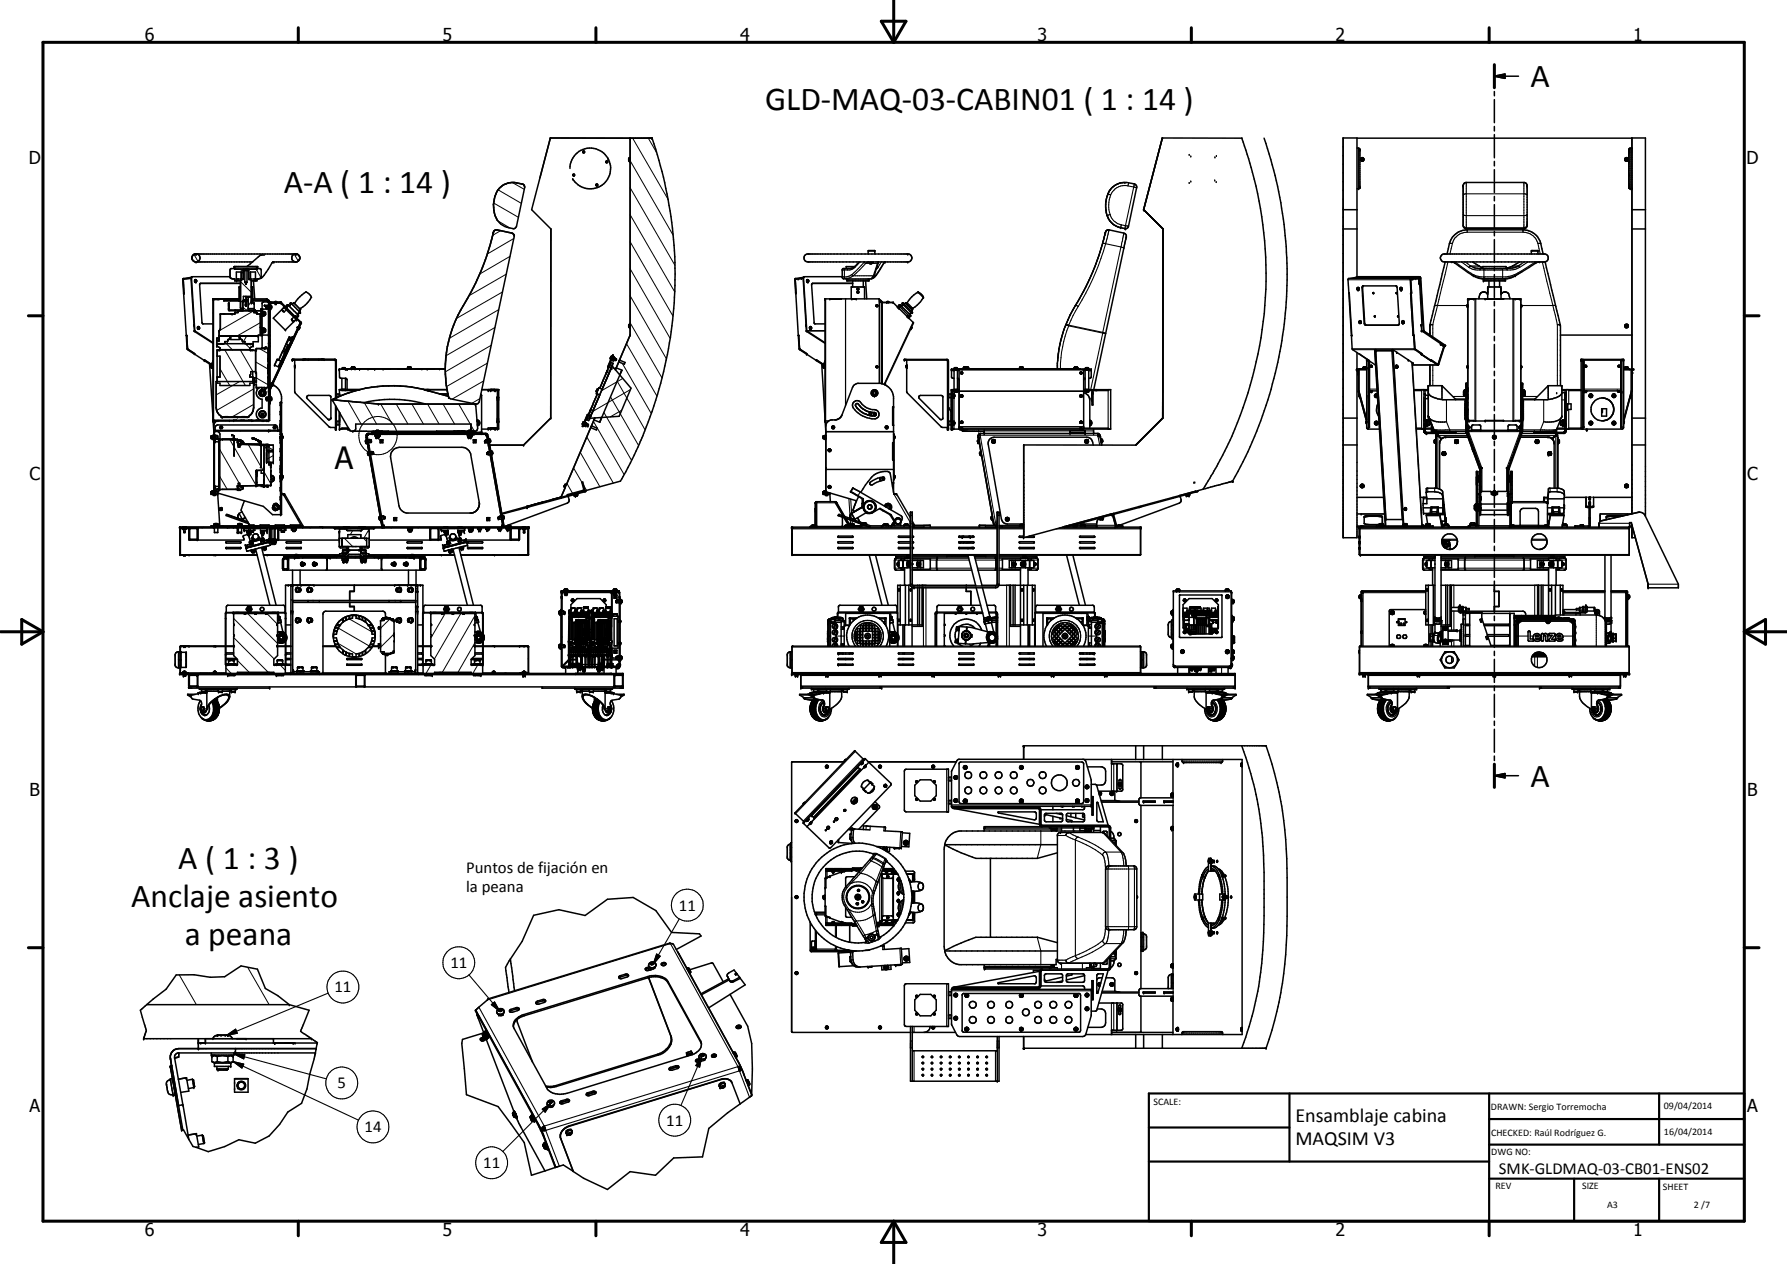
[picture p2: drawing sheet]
<svg xmlns="http://www.w3.org/2000/svg" width="420mm" height="297mm" viewBox="0 0 420 297" stroke-linecap="round" stroke-linejoin="round" font-family="sans-serif">
<defs><g id="words">
<g font-size="7.9">
<text x="359.9" y="20.4">A</text>
<text x="179.9" y="25.9">GLD-MAQ-03-CABIN01 ( 1 : 14 )</text>
<text x="66.7" y="45.4">A-A ( 1 : 14 )</text>
<text x="359.9" y="184.8">A</text>
<text x="41.9" y="204.2">A ( 1 : 3 )</text>
<text x="30.8" y="213.1">Anclaje asiento</text>
<text x="43.4" y="222.2">a peana</text>
</g>
<text font-size="7.2" x="78.7" y="110.2">A</text>
<g font-size="4.7">
<text x="304.6" y="263.7">Ensamblaje cabina</text>
<text x="304.6" y="269.1">MAQSIM V3</text>
</g>
<g font-size="4.2">
<text x="34" y="9.6">6</text>
<text x="104" y="9.6">5</text>
<text x="174" y="9.6">4</text>
<text x="244" y="9.6">3</text>
<text x="314" y="9.6">2</text>
<text x="384" y="9.6">1</text>
<text x="6.8" y="38.7">D</text>
<text x="410.6" y="38.7">D</text>
<text x="7" y="112.9">C</text>
<text x="410.8" y="112.9">C</text>
<text x="7" y="187.1">B</text>
<text x="410.8" y="187.1">B</text>
<text x="7" y="261.4">A</text>
<text x="410.8" y="261.4">A</text>
<text x="34" y="290.4">6</text>
<text x="104" y="290.4">5</text>
<text x="174" y="290.4">4</text>
<text x="244" y="290.4">3</text>
<text x="314" y="290.4">2</text>
<text x="384" y="290.4">1</text>
</g>
<g font-size="3.9">
<text x="109.6" y="205.1">Puntos de fijación en</text>
<text x="109.6" y="209.7">la peana</text>
<text x="159.6" y="214">11</text>
<text x="105.9" y="227.5">11</text>
<text x="78.6" y="233.2">11</text>
<text x="79.4" y="255.8">5</text>
<text x="85.7" y="266.1">14</text>
<text x="156.7" y="264.5">11</text>
<text x="113.6" y="274.5">11</text>
<text x="352.4" y="276">SMK-GLDMAQ-03-CB01-ENS02</text>
</g>
<g font-size="2.4">
<text x="271.2" y="259.7">SCALE:</text>
<text x="350.6" y="260.8">DRAWN: Sergio Torremocha</text>
<text x="391.2" y="260.6">09/04/2014</text>
<text x="350.6" y="266.9">CHECKED: Raúl Rodríguez G.</text>
<text x="391.2" y="266.7">16/04/2014</text>
<text x="350.6" y="271.4">DWG NO:</text>
<text x="351.6" y="279.3">REV</text>
<text x="372" y="279.4">SIZE</text>
<text x="391" y="279.6">SHEET</text>
<text x="377.9" y="283.8">A3</text>
<text x="398.3" y="283.8">2 /7</text>
</g>
</g></defs>
<g fill="none" stroke="#000" stroke-width=".35">
<path d="M351.4 17.9l2.5-.5v1zM351.4 15.2v5.4M351.4 17.9h5.6M129.4 32.4l18.8 .1v46.2l-3.5 8.2 .2-.5M129.4 32.4l-2.5 9.4M129.4 32.4l-4.4 16.9 4.5 4.5v44.5l-6.4 6.3h-8M134 39.6a4.8 4.8 0 0 1 6.5-4.4 4.8 4.8 0 0 1 2 7.6 4.8 4.8 0 0 1-7.8-.8M137.1 35.6l.3-.1v.3l-.3 .1zM137.1 35.8h.1M137.4 35.6l-.3 .2M137.4 35.7l-.3-.1v.2M142.4 38l.4-.2a.23 .23 0 0 1 .1 .3 .23 .23 0 0 1-.3 .1 .23 .23 0 0 1-.2-.2z"/>
<path d="M142.6 38.1h.1M142.8 38v.1h-.3l.3-.1M142.8 38.1h-.1M148 37.1l-.2 .2 .2 .5M148 37.1h.1M148 37.8h.1M148 32.5h5.3l.4 1.3a108.7 108.7 0 0 1 4.4 19.8 97.3 97.3 0 0 1-6.8 48.3l-2.2 5-3.2 6.2-14 3.8M148.2 37h-.2v.9h.2M292 32.5l-18.7-.1-4.4 16.9 4.6 4.5-.1 44.5-6.4 6.3h-26.3v21.5M292 32.5h.1M292 32.5a93.8 93.8 0 0 1 5.6 35.5 96.4 96.4 0 0 1-6.7 31.3 96.6 96.6 0 0 1-8 15.7M297.2 32.5a97.9 97.9 0 0 1-7.4 80.6"/>
<path d="M319.1 34.8h.3l.3 .3v9l-.1 .2-.5 .1M319.1 32.4v32.7M320.1 37.4h.4v.1l-.2 .1zM351.4 21.5v1M351.4 23.4v5.4M351.4 29.7v1.1M351.4 31.6v5.5M351.4 37.9v1.1M351.4 39.9v5.4M382 37.3a.42 .42 0 0 1 .7-.2 .42 .42 0 0 1 0 .7 .42 .42 0 0 1-.7-.2M382 37.5l.1 .1M382.1 37.3l-.1 .3"/>
<path d="M382.1 37.3a.37 .37 0 0 1 .6-.1 .37 .37 0 0 1 0 .6 .37 .37 0 0 1-.6-.2M382.3 37.4h.3v.1h-.3zM383.7 32.4v54.3M383.7 34.8h-.5l-.2 .3v9l.2 .3h.5M45.5 59.8l-.2 .3M45.9 59.7h23.9l.3 .1M45.9 59.7l-.4 .1M46.3 59.7a.94 .94 0 0 1 .7 1 .94 .94 0 0 1-.9 .9M62.2 59.9l-1 .1-3.1 2.7M69.4 59.7a.94 .94 0 0 0-.8 1 .94 .94 0 0 0 .9 .9M70.1 59.8l.3 .4 .1 .4-.2 .5M70.1 59.8l.3 .4 .1 .5"/>
<path d="M115.6 56.2l-.1 .5a51.3 51.3 0 0 1-3.3 9l-2.7 5.2M115.6 56.2a57.7 57.7 0 0 1-6.6 15.6M116 54.6l.3-.5 .6-.1 3.7 .9M116 54.6l-.4 1.6M116.4 50.7l.4 .8M116.6 45.6a7 7 0 0 0-.2 5.1M117.4 44.3l-.8 1.3M118.6 43.3l-1.2 1M120.5 42.9l-1 .1-.9 .3M120.6 54.9l.2 .2M120.7 42.9l.7 .1M120.8 55.1l.1 .5-8.2 38.8-.4 .5-.5 .1"/>
<path d="M121.4 43a4.4 4.4 0 0 0-2.8 .3M121.4 43l1.4 .3M122.8 43.3l.5 .3M122.8 43.3l.5 .3 .1 .3-2 9.3-.3 .4a4.4 4.4 0 0 1-4.7-2.9M134.7 41l.3-.1v.4h-.3zM134.8 41.1h.2v.1zM134.9 41.3h.1M135 41.2h-.1M135 41.1v.1M140.2 43.3h.3v.4l-.3-.1zM140.4 43.3l.1 .2M140.4 43.3l-.2 .1 .1 .2"/>
<path d="M140.5 43.5l-.2 .1M204.1 59.7l.1-.8h1.4l.1 .8M261.6 44a4.3 4.3 0 0 1 3.8-1l1.5 .3 .4 .6-2 9.3-.4 .5a4.9 4.9 0 0 1-3.4-1.2l-.2-.2a6 6 0 0 1-1-6.2l.5-1.1zM264.5 53.7l.1 .1M315.8 53.8h3.3M315.8 49.3h3.3M339 59.9l.4-.2h23.9a.94 .94 0 0 1 .7 1 .94 .94 0 0 1-.9 .9h-23.5a.94 .94 0 0 1-.9-.7 .94 .94 0 0 1 .3-1zM340.2 59.7l.3-1.2a4.5 4.5 0 0 1 4.1-4.5h13.9a4.3 4.3 0 0 1 3.8 3.3l.5 2.4M344.2 43.2l.4-.3h13.9l.3 .2 .3 .5v9.4l-.4 .6-.4 .2h-13.5a.76 .76 0 0 1-.8-.8v-9.5zM351.4 46.1v1.1M351.4 48.1v5.4M351.4 54.4v1"/>
<path d="M351.4 56.3v5.4M360 59.7l.1-.8h1.5v.8M383.7 53.8h3.2M383.7 49.3h3.2M43.2 65.6v3.3M43.2 68.9l.6 9.9M43.8 78.8l.3 3.2M43.8 78.8l.2 3.2 1.7 1.2M44.9 65.4l.8 12.4M44.9 65.4l-1.7 .2M44.9 65.2l-1.9 .3 .2 3.4M45.1 65.1l-.2 .3"/>
<path d="M45.2 65.1l-.2 .3 .8 12.4 4.3 2.8M45.2 60.2v.8M45.2 61l.1 .1M45.3 60.1l-.2 .4 .2 .6M45.3 61.1l.2 .3M45.3 60.1l-.1 .1M45.5 61.4l.2 .1M45.5 61.4l.5 .2M45.6 76.3v.2M45.7 77.8l.1 .1M45.8 77.9l4.3 2.8M45.8 66l.1-.2h.2l.1 .4"/>
<path d="M45.8 66.1l.1 .2M45.9 66.3h.1M45.9 65.7l-.1 .5M45.9 65.7l.2 .1M45.9 61.5l.2 .1M45.9 65.7h.1M45.9 65.7l-.1 .1 .1 .5M46.1 61.6h13.3M46.1 65.9v.2M46.1 65.9l.1 .1M46.1 65.9v.1M46.1 66v.1"/>
<path d="M46.2 66.2l-.4 .1M46.2 66l-.1 .1M46.2 66.2l-.3 .1M46.5 77.1l.1 .3M46.5 76.9l.3-.1 .1 .2-.1 .3M46.5 76.9v.2M46.5 76.8v.2M46.6 77.3h.1M46.6 76.8l-.2 .4 .2 .2M46.7 76.8l.2 .1M46.8 77h.1M46.8 77.1h.1"/>
<path d="M46.8 77v.1M46.8 77.3l-.2 .1M47.1 66.6h9.4M47.1 66.6l-.2 .4 .6 8.8 .2 .3h2.4M50.1 70.3h6.1M50.2 70.3v28.5M50.2 70.4h.1M50.3 70.3v.1M51.4 79.5v.5M51.5 78.9h9.2M51.5 79h9.2M51.5 79.5h-.5v1.8"/>
<path d="M51.6 70.3l-1.3 .1M53.5 70.3v.1M53.6 70.3l-.1 .1M53.8 71.6h.1M53.8 72.5h.1M54.1 65l-8.9 .1M54.9 70.2v.2M54.9 70.3v.1M55.2 62.7v.5h5.2v-.5M55.2 72.9v.1M55.4 70.3l-1.9 .1M55.8 65.6l1.2 .1"/>
<path d="M56 73v.4h-.8v.4h-3.4v3.5l-.3 .5v2.2h-.5M56.2 70.5v.2M56.2 70.5h-3.5v.2h3.8M56.2 70.2h-6.1v28.7M56.2 70.4l-.1 .1M56.3 79.2l-.1 .6h-1.9l-.2-.6-.2 .6h-.3l-.1 .5h-.6v.5M56.3 79.2h.1M56.3 79.2l.1 .1M56.4 67.4v3.3M56.4 79.4l.2 .4 .4 .1v.4h.6v.5M56.4 79.3v.1M56.5 67.4h-.3v3.3"/>
<path d="M56.6 65.7l-.1 6.6 .2 .2h.5M56.6 65.7h.1M56.7 65.6v-1.7h-1.1v2.1M57.1 72.3h.1l-.1 .7M57.1 72.9h-3.2l-.1-1.7v1.8h6.2l.1 .4M57.2 63.2v2.5h-.6M57.2 63.6h1.3M57.5 70.5l.1 .2M57.6 66.3h.5M57.6 66.3v.1M57.6 63.5v2.8M57.6 70.8h.4h-.3"/>
<path d="M57.6 70.8h.1M57.6 70.7v.1M57.6 70.7h.4M57.6 66.4h.1M57.7 66.4l.2 .1M57.8 71.7h.1M57.8 66.5h.1M57.8 69.6v.9M57.9 70.5v-.7h1.2v1.4h.7v1.3h-1.4M58 70.7l-.1 .9-.2 .1v-.9M58 66.4h-.1M58.1 63.5v2.8"/>
<path d="M58.1 66.3l-.2 .2M58.1 70.5l-.1 .2M58.4 69.8v3l.1 .2M58.4 70.5h-1.1l-.2 .2v1.8M58.5 63.2v2.5l.6 .1v3.8h-1.9v1.3h-.1M58.5 72.9h1.5M58.9 65.6v-1.7h1.2v2.1M59.1 70.7h3.8l.2 .2v27.9M59.1 67.4h.3v3.3M59.3 67.4v3.3M59.4 70.5h3.7M59.4 70.2h3.4l.1 .3"/>
<path d="M59.4 70.4l.1 .1M59.6 66l.3 4.2M59.7 73v.4h.7v.4h.8v4.9M59.7 73.3h.3M60 65.6l-1.3 .1M60 72.9v.1M60 72.9l.1 .1M60.1 73.2l-.1 .2M60.1 73h1.3M60.1 73v.4M61.2 76.9h.2M61.2 74.4h.2"/>
<path d="M61.2 65.4l.2-.3v-1.6l-.2-.4h-.6v-.4h-5.5v.4l-.9 .1v2.1l1 .3v.4h1.3M61.6 73.2v1.1M61.6 77.1v1.1M61.7 74.1l.1 .2M61.7 78.1l.1 .1M61.8 77.4h.2M61.8 77.9h.2M61.8 74.3h.2M61.8 73.2h.2M61.8 77.1h.2M61.8 73.2v.2M61.8 73.4v.6"/>
<path d="M61.8 74v.3M61.8 77.1v.3M61.8 77.4v.5M61.8 77.9v.3M61.8 73.4h.2M61.8 73.2l-.1 .1M61.8 74h.2M61.8 77.1l-.1 .1M61.8 78.2h.2M62 77.1l.3 .1v.9l-.3 .1M62 73.2v1.1M62 77.1v1.1"/>
<path d="M62 73.2l.3 .1v.8l-.3 .2M62.3 77.3h.1M62.3 73.4h.1M62.3 74h.1M62.3 77.9h.1M62.3 71.8h-.1l.1 .1M62.3 71.8v.1M62.3 71.8v.2M62.4 73.4v.6M62.4 77.3v.6M62.5 72.3h.1M62.6 71.9h.2"/>
<path d="M62.6 72.3h.2M62.6 71.9v.4M62.6 71.9l-.1 .1M62.9 70.7v.3M63.1 70.5l.2 .2M63.1 71.8h-.3v.7h.3M63.1 71h-1.1l-.4 .2v10.5M63.1 72.6h-1.7v6.1M63.1 73.1h.3M63.2 70.6l.1 .1M63.3 70.7l.1 28.1h-13.3M63.4 72.9h.1"/>
<path d="M63.4 78.8l-2.7-.1v1.6h-1.2v1M63.4 79.8h.1M63.5 72.9l.1-1.6 2.4-.1 4.6 4.5v.2M63.5 71.7h.2v.9M63.5 72.9v18.2M63.5 71.1h2.6M63.6 71.1l-.2 .2M63.7 71.8l.2 .1v.4l-.4 .3M64.6 71h.1M64.6 70.9v.1M64.7 70.9l.4 .1M64.7 70.9h-.1"/>
<path d="M64.7 71.2v.2h.2v-.2M64.7 71.4h.2M65.1 71h.1M66.1 71l.1 .2M66.1 71.1l-2.6-.1v.2M66.1 71.1l4.5 4.5M66.3 72.8v.1M66.3 72.9l.2 .1M66.5 72.9v.1M66.5 73l.1 .2M66.6 73.2h.1M66.7 72.3l-2.4 2.5 2.7 2.7 2.6-2.4"/>
<path d="M66.7 72.3l2.9 2.8M66.8 72.3l-.5 .5M66.8 72l-.1 .3M67.1 72l.4 .5M67.1 72.1h.2l.3 .3M67.3 72.8l-.5 .5-.3-.3M67.6 72.4h-.1M67.8 71.7h-.3l-.1 .4M67.8 71.7v.1M67.8 71.8l2.3 2.3v.3h-.4M68.4 71.2l-.2 .2a.27 .27 0 0 1 0 .4 .27 .27 0 0 1-.4 0M68.4 71.2h.1"/>
<path d="M68.4 71.2l.2 .2M68.6 75.1h.1M68.6 75.1l.3 .3M68.6 79.4v.1M68.6 71.4l1.9 1.9M68.6 79.4l-.6-.2-1.3 3 .4 .1M68.6 79.5l-.2 .6M68.6 79.5l-.3-.1-.3 .5M68.7 75.3l.2 .1M68.7 75.3h.1M68.7 79.2l-.1 .2M68.7 79.2l-3.1 6.8"/>
<path d="M68.7 79.2l-.3 .9M69 74.5l-.4 .6M69.1 71.2h.1a8.6 8.6 0 0 1 2.8-2.6l.8 .7 .4 .5a7.2 7.2 0 0 1-2.6 2.7l-.2 .8M69.1 71.2l-.5 .2M69.1 79.4l-.1 .3M69.1 71.2l1.5 1.5M69.3 74.3l.5 .4M69.4 74.3h.2M69.5 61.6h-5.3l-1.6 2.4a2.32 2.32 0 0 1-2.2 1.6v.4h-1.3M69.6 75.1l-.5 .4-.2-.1M69.6 75.1l.1 .1 .1-.1M69.6 74.3l.1 .1"/>
<path d="M69.7 75.1h.1M69.7 74.4l.1 .3M69.8 74.5h.1M69.8 74.7l.8 .9M69.9 77h.2l-6.1 13.2-.2-.1M69.9 76.9v.1M69.9 77.3l-5.9 12.6M69.9 61.5l-.4 .1M69.9 61.5l-.3 .1M70 76.8l-.1 .2M70 76.8h.1M70.1 77.3l-5.9 12.6"/>
<path d="M70.1 77.3h.1M70.3 77.1v.2M70.3 76.9l-.1 .2M70.3 77h.1M70.4 77l-.1 .2M70.4 76.9v.1M70.4 76.9h.1M70.4 73.3h.1M70.4 73.3l.2 .1M70.4 76.9l-.1 .4M70.4 60.9l-.5 .6M70.5 73.3l.1 .3a.47 .47 0 0 0-.6 .4"/>
<path d="M70.6 75.9l-.6 1.3 .1 .1M70.6 75.9l-.5 1-.1-.1M70.6 75.6l.2 .2M70.6 75.6l.1 .4-.6 1.3M70.8 75.8l-7.1 15.4M70.8 75.8l.1 .1M107.2 75.1l-1.2 3.2-.8 3.1M109 71.8l-1.3 2.3M109 71.8a28.2 28.2 0 0 0-3.8 9.7M148 76.2l-.2 .2v.4l.2 .2M148.2 76.2h-.2v.8h.2M187 65.7l.1 3.2"/>
<path d="M187.1 65.6l-.1 .1M187.1 68.9l.6 9.9M187.7 78.8l.2 3.2 1.7 1.2M187.7 78.8l.3 3.2M187.7 78.8h.1M188.5 65.4h.1M188.5 65.4l-.8 .1M188.8 65.4l-1.7 .2M188.9 65.2l-2 .3 .2 3.4h.1l-.2-3.2M189 65.1l-.2 .3 .8 12.4M189 65.1l-.1 .3 .8 12.3 4.3 2.9M189.2 60.1l.6-.4h23.9a.94 .94 0 0 1 .7 1 .94 .94 0 0 1-1 .9h-23.4a.96 .96 0 0 1-.8-1.5z"/>
<path d="M189.5 76.3v.2M189.6 77.8v.1M189.6 77.9h.1M189.6 66l.1 .3M189.6 77.9l4.4 2.8M189.7 66.3h.2M189.7 65.8v.2M189.8 66.3h.1M189.8 65.8h.2M189.9 65.7l-.2 .2M190 65.7l.1 .2v.4l-.4-.2M190 66.1h.1"/>
<path d="M190 65.9v.2M190 65.9l.1 .1M190.1 65.8l-.4-.1 .1 .6M190.1 66v.1M190.1 66.2l-.2 .1M190.4 76.9l.1 .4h.2l.1-.3M190.5 76.8l-.1 .2M190.5 76.8h.2M190.5 76.8l-.2 .2 .1 .3M190.5 76.8l-.1 .1M190.6 76.8l.2 .2M190.7 77v.1"/>
<path d="M190.7 77h.1M190.7 77.1h.1M190.8 77.3h-.4M190.8 77l-.1 .1M191 66.6h9.5M191.1 66.6l-.3 .4 .6 8.9 .2 .2h2.4M195.1 70.2h2.7M198 65l-9 .1M199.1 65.6v.4h5.2v-.4M199.1 65.6h5.2M200.1 70.2v-2.8h3.2v2.8M200.3 70.2h1"/>
<path d="M200.5 66v1.4M201 62.7h-2v.4M201.5 67.9l.3-.2 .2 .2-.4 .3zM201.5 68.6l.3-.1 .2 .2-.4 .2zM202 61.6l-1.5 1.3-2.4 .3v2.1l1 .3M203 66v1.4M203.5 66l.3 4.2M204.6 61.7l.5-.1 .2 .2a.38 .38 0 0 1-.4 .2 .38 .38 0 0 1-.3-.2zM205.9 71.8l.2 .2M206 72l.2 .1M206.1 71.6l.3 .3-.2 .2M206.1 71.7l-.1 .1"/>
<path d="M206.1 72.1h.2M206.1 71.6l.1 .1M206.1 71.6l-.2 .2M206.2 71.8l.1 .1zM206.2 71.6v.1M206.3 71.6l.1 .2-.1 .3M206.6 61.6l-1.4 3.6M206.7 70.5h.3l.3 .3v19.4M206.7 70.7h.1M206.7 71h.6M206.8 70.5v.2M206.8 70.7l.3 .3"/>
<path d="M207.3 79.8h.1M207.3 72.9h.1M207.4 71.2l-.1 .1M208.1 61.6l-1.6 2.4a2.42 2.42 0 0 1-2.2 1.6M208.5 71h.1M208.6 70.9l.4 .1M208.6 70.9l-.1 .1M208.6 70.9h.1M211.1 72.1v.1M211.2 72.1h-.2h.1M211.2 72.1h.1M211.3 72.1l.2 .3-.4-.3"/>
<path d="M211.4 72.3l-.1 .1M211.7 71.8h.1M211.8 71.8l-.4-.2v.3M211.8 71.8l2.2 2.2M212.3 71.2h-.1a.41 .41 0 0 1 0 .4 .41 .41 0 0 1-.4 .2M212.3 71.2h.1M212.3 71.2l2 2.1M212.9 71.2h.1M212.9 71.2h.3a9 9 0 0 1 2.7-2.6l.8 .7 .4 .5a7.7 7.7 0 0 1-2.6 2.8l-.2 .7M212.9 71.2l-.2 .2h-.2M213 71.2l1.5 1.5M213.3 74.3l.4 .2v.2z"/>
<path d="M213.4 74.4l-.1 .1M213.5 74.3l.1 .1M213.6 74.6h.1M213.6 74.6v.1M214 74.1l.1 .2-.2 .1M214 74v.1M214.2 77.2l-.1 .1M214.2 77.3h.1M214.3 77.2v.1M214.3 76.9l-.1 .3M214.3 73.3l.2 .1v.2h-.5l-.1 .4M214.3 76.9v.3"/>
<path d="M214.3 76.8v.1M214.7 75.8l-4.7-4.8h-2.6v19.2M214.7 75.8h.1M214.7 75.8l-6.7 14.6M317.1 68.9l.6 9.9M317.7 78.8l.2 3.2 1.7 1.2M319 65.1l-.2 .1M319 65.1h14.8l.2 .3 .7 12.3 5.1 3.6-.3 .1M319 65.1h14.9l.1 .2 .8 12.5 5 3.4M319.1 67.6l-.1 .3 .3 .3M319.1 67.6l.3 .1 .1 .2-.2 .3M319.1 67.9h.1"/>
<path d="M319.1 67.6h.3l.2 .1-.2 .5M319.1 67.9l.1 .1M319.2 68.2h.1M319.2 67.8v.2M319.2 67.8l-.1 .1M319.3 68.2h.1M319.3 67.6l.3 .3-.2 .3M319.6 75.7l.1 .1M319.6 75.7l.1-.1v.2M319.6 75.7h.1M319.6 75.6v.1M319.7 75.4l-.2 .2 .1 .3h.4"/>
<path d="M319.7 75.4l.2 .2v.3M319.7 75.4l-.1 .1M319.7 75.4h.1M319.8 75.4h-.1M319.8 75.4h.1M319.8 75.4l.2 .5M319.9 76h-.1M319.9 75.4l.1 .5M320 75.9l-.2 .1M320.6 67.2l-.2 .4 .5 8.5 .3 .3M322.9 68.7l-.1 .2 .1 .1M322.9 68.7v.3"/>
<path d="M323.2 74.2l-.1 .1 .2 .2M323.2 74.3l.1 .2M323.2 74.2v.1M323.2 74.2l.1 .3M328.3 68.8l.1 .2M328.3 68.7l-.1 .2 .2 .1M328.4 68.7l-.1 .1M328.4 68.7v.3M328.6 74.3l.1 .2M328.7 74.2v.3M328.7 74.3v.2M328.7 74.2l-.1 .1"/>
<path d="M328.7 76.4l.3-.4-.6-8.8h-8l-.2 .4 .6 8.6 .3 .2h7.7M329.2 67.9l.1 .1M329.2 67.9h.1M329.3 67.8l-.1 .1M329.3 67.8v.2M329.3 68.2h.1M329.4 68.2h.1M329.4 68.2l-.3-.3 .2-.3 .3 .1-.1 .5M329.4 67.6h.1M329.4 67.6l.2 .3M329.5 67.6l.1 .2-.1 .4M329.5 67.6h-.3"/>
<path d="M329.5 67.6v.1M329.5 67.8l.1 .1M329.5 68.1l-.1 .1M329.6 67.7v.4M329.6 67.9l-.1 .2zM329.6 67.9h.1M329.6 75.7l.2 .1M329.7 75.5l-.1 .4h.4M329.7 75.6l.1 .2M329.7 75.6l-.1 .1M329.7 75.6v.1M329.7 75.7l.1 .1"/>
<path d="M329.7 75.7h-.1M329.8 75.4h.1M329.8 75.4l-.1 .1M329.8 75.4h.2M329.9 75.4l-.2 .1M329.9 75.4l.1 .1M330 75.4v.1M330 75.4h.1M330 75.5v.1M330 75.5l.1 .1M330 75.4l.1 .2M330 75.6v.3"/>
<path d="M330 75.6l.1 .1M330.1 75.7l-.1 .2M330.1 75.9l-.3 .1M330.1 75.6v.3M331.8 65.6l.1 3.3h-.2l.6 9.9h.2l.1 3.2 1.7 1.1M331.8 68.9l.6 9.9M332.4 78.8l.2 3.2 1.6 1.2M332.4 78.8l.3 3.2M333.5 65.2h-14.7l-1.7 .2-.2 .3 .2 3.2M333.5 65.2l-1.9 .3 .2 3.4M333.5 65.2l.2 .3 .1 1.1-.1 .1M333.5 65.4l-1.7 .2"/>
<path d="M333.6 65.4l-1.8 .2M333.6 65.4l.1 1.2M333.7 66.6h.1l.5 9.7h-.2v.2M334.1 76.5h.1v1.4M334.2 76.5h-.1M334.4 77.9l4.3 2.9M334.4 77.9h-.2M339.8 61.6l-2.8 11.5a16.7 16.7 0 0 0-.8 5.6M341.3 61.6l.7 .2a24.7 24.7 0 0 0 5.8 3.6l1 .2M345 71.6v.5M345.1 71.6l-.2 .2 .2 .3M345.1 70.2h12.5v28.7h-12.5z"/>
<path d="M345.5 70.2h.9M346.2 61.6l2.4 1.3M348.6 63.1v-.4h5.5v.4M348.8 65.6v.4h5.2v-.4M348.8 65.6h5.2M349.2 70.2h4.3M349.8 69.3a1.07 1.07 0 0 0-1.3-.6 1.07 1.07 0 0 0-.7 1.2l-.1 .3M349.8 70.2v-2.8h3.1v2.8M350.1 66v1.4M351.4 62.6v1M351.4 64.5v5.4M351.4 70.8v1.1"/>
<path d="M351.4 72.7v5.4M351.4 79v1.1M352.6 66v1.4M352.9 69.3a1.01 1.01 0 0 1 1.2-.7 1.01 1.01 0 0 1 .8 1l.1 .6M353.5 70.2v.1M356.3 70.2h.9M357.3 61.6a7.9 7.9 0 0 1-3.2 1.4M357.6 72.1l.2-.1v-.3l-.2-.1 .1 .5M357.6 62.1l-1.3 .7-1.4 .3h-7.1l-1.4-.2M362 61.6l-1 .3-4.7 2.9-1.3 .6-1 .2M363.3 61.5l3.6 15.1v14M366.9 78.7h16.8"/>
<path d="M382 76.5l.6-.3 .2 .4-.2 .4-.5-.2M382.1 76.5l-.1 .1M382.2 76.3l-.1 .2M382.2 76.2a.43 .43 0 0 1 .6 .2 .43 .43 0 0 1-.1 .6 .43 .43 0 0 1-.6-.1l-.1-.4M382.3 76.5h.3v.2h-.3zM44.1 82l1.7 1.2M45.7 83.2h.1M45.8 83.2l2.2 1.5 .1-.1M48.1 84.6h.1M48.1 84.6l1.6 1h.1M48.1 84.6l-.1 .2 1.6 1h.5M49.3 85.5l.8 13.2"/>
<path d="M49.6 86.2l.2-.1v.2M49.6 86.2l.1 .1M49.7 86l.1 .1M49.7 86.3h.1M49.7 86.2v.1M49.7 86v.3M49.7 86v.1M49.7 85.9l.2 .2-.1 .3M49.7 85.9l-.1 .3 .2 .2M49.7 86.2l.1 .1M49.8 86.2v.1M49.8 86.5h.2"/>
<path d="M49.8 86.1h-.2l.2 .1M49.8 85.6h-.1M49.9 85.9l.1 .1M50 85.9h-.3M50 85.9l.1 .4M50 85.9l.1 .1M50.1 86v.3M50.1 86.3l-.1 .1M50.1 86.3l-.2 .2M50.1 86.4l-.1 .1M50.1 85.1l-.3 .7M50.1 84.8l-.3 .8"/>
<path d="M50.1 98.9l.2 2.6M50.2 98.7l.1 .1M51 81.3h.1M51 98.9l-.5 .5-.2 .7v16.1M51 81.3l.7 .4v.6M51 80.8h8.5M51 83.7h.7v4.9h-.7M51.4 80.8h1.1M51.7 82.2h7M51.9 97.8l.3 .3 .2-.1h5.7l.2 .1M51.9 97.8l-.8-.9-.3-1.1v-6.1h8.8v6.1l-.4 1.4-.7 .7M51.9 97.8v.1"/>
<path d="M52 98l.2 .1h6.1M52.8 98h.8M53.2 97.9v.1M54.6 98h1.2M54.9 98.8h.7M56.7 98.8h.7M56.8 98h.9M57.3 97.9v.1M58 80.8h1.1M58.5 98.8l.7-.1v.2M58.5 98h-.1M58.6 97.8h.1"/>
<path d="M58.6 97.8l-.3 .3M58.8 80.8h.1M59.4 87.3v1.3M59.5 81.3h.1M59.5 81.3l-.8 .4v.6M60.1 82.3h-9.1v7.7h.7v.6h7v-.6h.8v-1.4h-.8l.3-1.3h1.1M60.2 98.8h.7M61 97.5l.1 .2M61 92.2l.1 .5M61.1 91.1a1.44 1.44 0 0 0-.8 1.5 1.44 1.44 0 0 0 1.3 1.2v2.1a1.44 1.44 0 0 0-1.3 1.5 1.44 1.44 0 0 0 1.3 1.4M61.3 92.5v.1M61.4 92.7l.1 .1"/>
<path d="M61.5 97.5l.2 .1M61.5 81.9v-.2h.9v-.1h.3v.3h.3v5.2M61.6 91.9l-.3 .3v.3l.2 .3M61.6 91.7l-.5 .2-.1 .6M61.8 91.7a.71 .71 0 0 1 .5 1.1 .71 .71 0 0 1-1.3-.2M61.8 91.7h-.4l-.3 .3M61.8 91.9a.45 .45 0 0 1 .3 .6 .45 .45 0 0 1-.6 .3M61.8 91.7l.5 .3M61.9 97.5l-.2 .1M61.9 97.2h-.4v.3M61.9 97.2v.1M61.9 97.2v.3"/>
<path d="M61.9 97.4v.1M62 92l-.5-.1-.2 .4M62.1 92.7l-.6 .1M62.1 92.1l.1 .1M62.2 92.2l-.3-.3h-.5l-.2 .5 .3 .4M62.2 92.2l-.1 .5M62.3 81.7v.2h-2v.4h-.2v5.2h.2v1.3h-.5v.5h.5v.4h-.5v.6h.5v.8h2v.1M62.5 93.9h.1M62.6 93.9h.2M62.6 93.5h.2M62.6 93.5v.4M62.6 93.5l-.1 .1"/>
<path d="M62.8 98.8v.1M62.9 98.8v.1h-12.8M63 86.9v.7M63 86.2v.3M63 87.4v3.7h-.3v.2l-1.2-.1v-.1M63.1 93.4h-.3v.7h.3M63.1 92h.3M63.1 80.6h.3M63.4 81.4h.1M63.4 81.3h.1M63.4 85.8h.1M63.4 90.2h.1"/>
<path d="M63.5 93.3h.2v.8h-.2M63.7 93.3l.2 .2v.4l-.2 .2M63.8 90.1l-.1 .2M63.8 90.1l-.1 .1M64 90.4h.1M64 90.6h.1M64 90h.2l-.7 1.3v3.5h-.1M64 89.9v.1M64 90.3h.1M64 90l-.6 1.3 .4-1-.1-.1M64.1 90.2h.1M64.2 90v.1"/>
<path d="M64.2 90.4l1.4 1.2 .6 1.6v27.7h-2.1l-2.2-1.9-10.7-3.1 .5 7.7M64.2 90.2l.1 .1-.3 .3M64.2 89.9v.1M64.3 90.4l-.1 .1M66 98.8h-.1v.8h.1M66 99.9h-.1l-.1 1.2h-15.2M66 96.7h-.1v.8h.1M66 94.6v26.3M66.1 84.9l-.9-.4-.7 1.3 1 .4 .1-.2M66.1 85.9l-.1 .2M66.1 84.8v.1M66.2 94.6h-.3v.7h.1"/>
<path d="M66.5 85l-.1 .2M67 83l-1.4 3M67 83l-.9 1.9M67 82.7l-.5-.2-1 2.1M68.4 80.1l-.6-.2-.5 1 .5 .3-.1 .2-.1-.1-.8 1.6 .2 .1M68.7 80.3l-.1 .3M69.3 84.6v7.5l.1 .3 8 8 1.5 .1M72.2 93.1l.3-.2h4.9l.4 .2-.1 5.4-.4 .1-.2-.1-4.9-4.9zM78.1 93.9l10.9 1.1M78.1 93.9l4.1 7.1M78.2 93.9h-.1M78.8 84.5h-10.1v.1l10.1 .1 .1 .2v8.7"/>
<path d="M78.8 84.5l.3 .2v8.8M78.8 84.5h.1M78.9 95.3v5.5h.2v-5.1M79.1 99.8l.1 .1M79.2 99h.6M79.2 92.6h.6M79.2 99.9h.6M79.2 92.6l-.1 .8M79.2 99v.9M79.2 92.6h-.1M79.2 99l-.1 .1M79.2 94l9.8 1"/>
<path d="M79.8 92.6v.5M79.8 99v.9M79.8 92.6h.1M79.8 99v.1M79.8 96.9v3.9h2.3M79.8 99.8v.1M80.4 86.7h.8M80.4 88.9v2.9h3.3M80.4 86.7l.1-.3h.6l.1 .3M81.2 91.5l-.8 .1M81.2 88.9v2.6M81.2 91.5v.1"/>
<path d="M82.1 92.3l-3.9 1.6M82.6 86.5h.9M82.6 86.4h.9v.3M83 86.4v.1M83 86.4l.1 .1M83.4 86.4l-.1-.2h-.5l-.2 .5M83.4 91.9l-2.7 .9-2.5 1.1M84.5 91.6h-4.7v1M85.5 94.6a28.6 28.6 0 0 1 14.5 .4M88.7 90.8l-2.8 .4-2.6 .7M88.7 90.8l-4 .7M89 95h22.8"/>
<path d="M90.1 90.7l-1.4 .1M91.4 90.7h2.7M95.5 90.8l1.3 .2M95.5 90.8l-2.8-.2-4 .2M95.8 86.7v-.3h.9v.3M95.8 86.5h.9M95.9 86.4l.1-.2h.5l.1 .2M96.2 86.4v.1M96.2 86.4l.1 .1M96.8 91l2.7 .5M98.2 91.2l1.3 .3M99.8 91.6h5.3"/>
<path d="M100.5 91.6v.1M103.4 92.6h1.9M104.7 86.7h-23.1M104.7 86.7h-24.9v2l.4 .2h1.2l.2 .2v2.5M104.7 86.8l.1 3.2 .6 3.1-5.9-1.6M104.7 86.7l.2 3.9 .7 2.9 .3 .2 5.9 1.3M105.2 81.5l-.4 2.6-.1 2.6M105.2 81.4l-.5 5.4M111.8 95l.5 5.8-.2 .3-.3 .2h-29.2l-.4-.3M112.1 98.7a.71 .71 0 0 1 .7 .6 .71 .71 0 0 1-.5 .8M112.2 98.8a.57 .57 0 0 1 .4 .5 .57 .57 0 0 1-.2 .6M112.2 99.1l.3 .3-.3 .3"/>
<path d="M112.2 99.1l.2 .3-.2 .3M112.2 98.7l.5 .4v.6l-.2 .2M112.4 99.9h-.1M112.5 99.9l-.2 .1M113.1 92.6l.1 .3v9M113.3 91.6h4v9.2h-4.1M114.8 91.6v.2h2.2M115.3 91.6v.2M116.4 91.6v.2M117 99.1h.3M117 93.3h.3M117 91.6v9.2"/>
<path d="M136.9 99.6l.2 .3M137 99.4l-.1 .2M137.1 99.9l-.2 .3M137.1 99.3l-.2 .3M137.1 99.7h.1M137.1 99.7l.1 .1M137.2 99.8v.1h.1M137.2 99.8l-.1 .4h-.2M137.3 99.9h.1M137.3 99.6l-.1 .2M137.3 99.7l-.1 .1M137.3 99.3l.1 .1"/>
<path d="M137.4 99.2l-.3 .1M137.4 99.2l-.3 .7M137.4 99.9l.1 .1M137.4 99.4l-.1 .3M137.5 99.6h.1M137.5 99.6l-.1 .3M137.5 99.6l.2 .1M137.5 99.4l.1-.2h-.1l-.2 .4M137.7 99.8l-.1 .2M137.7 99.8l-.1 .1M137.7 99.7v.1M137.7 100h-.1"/>
<path d="M137.8 99.4l-.2-.1-.3 .6M137.8 99.4l-.1 .3M137.8 99.4l-.3 .6M137.8 99.4l.2 .2M137.9 98.6h.1M138 99.6l-.3 .4M138 99.6l.3 .2M138.1 98.1l-.2 .5M138.1 98.1l.5 .2M138.3 97.7l-.2 .4zM138.3 99.8l-.1 .2M138.3 99.8l-.1 .3-.5-.1"/>
<path d="M138.6 98.3l-.2 .5-.5-.2M138.7 96.7l-.4 .8 .2-.3M138.7 98.3h.1M138.7 96.7l-.2 .3M138.8 96.4l-.1 .3M138.8 96.4h.1M138.8 97.9l-.6-.3-.8 1.8M138.8 97.9l-.1 .4M138.8 97.9l-.2 .4M138.9 96.2h.1M138.9 97.7l-.8-.3-.7 1.8M138.9 96.1l-.1 .3"/>
<path d="M139.3 96.8l-.4 .9M139.5 96.4l-.2 .4M139.6 98.7l.3-.5-8 18.7M139.6 98.7l1.4 .5M139.6 98.7l-.5 1.4M139.6 96l-.3 .8M139.9 95.5l-.3 .5M140.2 91.9l.2 .2M140.2 91.8v.1M140.2 93.1l-1.4 3.5 .1-.5M140.2 93.1l-1.3 3M140.2 92.5l.8 .3"/>
<path d="M140.4 92.1l-.2 .4M140.4 91.6l-.1 .1M140.4 91.6l-.2 .3M140.5 92.5l-.3 .6M140.7 91.4v.1M140.7 91.4l-.3 .2M140.7 91.5l-.3 .6M140.8 91.1l.1 .1M140.8 91.1v.1M140.8 91.2l-.1 .2M140.8 91.1l.8 .4M140.8 91.1l-.6 1.4"/>
<path d="M141 92.8l-.2 .6M141 92.8l-1.4 3.2M141.5 98.1l-.5 1.1M141.5 90.1l-.5 1.1M141.5 90.1l-.2 .6M141.6 91.5l-.6 1.3M142.5 89.3l-.4 1M142.6 87.7l-1.1 2.4M142.7 87.2l-.1 .4 .1-.2M142.7 87.2v.2M142.7 87.2l-1.2 2.9M142.8 87.1l-.1 .1"/>
<path d="M142.8 87l-.1 .4M142.9 88.3l-1.3 3.2M142.9 88.3l-.2 .5M143.2 86.3l-.4 .7zM143.3 87.4l-.4 .9M143.3 85.9l-.1 .2zM143.4 85.7l-.1 .2M143.4 85.7l.6 .2M143.5 87.1l-.2 .4M143.5 84l.2 .4M143.6 85.1l-.3 .8M143.6 85.1l.6 .3-.2 .5"/>
<path d="M143.6 85.1l-.2 .6M143.7 83.8l-.2 .2M143.7 83.8l-.2 .3M143.7 84.4l-.8 1.8 .8 .3M143.7 84.3h.1M143.7 86.5l-4.8 11.2M143.7 86.5l-.2 .6M143.8 84.5h.1M143.8 84.3v.1M143.8 84.3v.2M143.8 84.4l-.7 1.7 .7 .3M143.9 83.9h.1"/>
<path d="M143.9 84.5h.1M143.9 84.5h-.1M143.9 84.2l-.1 .1M143.9 86l-.1 .4M143.9 86l4.5 5.2-2.8 6.6-6.9 .5M143.9 86v.1M144 84.5l.1 .1M144 83.7l-.3 .1M144 83.7l-.3 .7M144 85.9l-.1 .1M144 83.9v.2M144.1 84.2l-.1 .3"/>
<path d="M144.1 84.6h.1M144.1 84.2h.2M144.1 83.4l-.1 .1M144.1 83.4l-.1 .3M144.1 83.4l.1 .1-.2 .4M144.2 83.9l-.3 .6M144.2 83.9l-.1-.2-.2 .5M144.2 83.9h.1M144.2 83.9l-.1 .3M144.2 83.9h.2M144.3 84.2l-.2 .4M144.3 84.2h.1"/>
<path d="M144.3 84.5l.4 .2M144.4 83.9v.1M144.4 83.9v.2M144.4 84l-.2 .6M144.4 84.1l-.1 .1M144.4 84l.2 .1-.3 .5h-.1M144.5 84.2l.4 .1M144.8 84.5l-.1 .2M144.9 84.5l-.2 .2M144.9 84.3v.2M144.9 84.3l-.1 .2M144.9 86.4l1.3 .6"/>
<path d="M145.5 85l-.6 1.4M145.7 84.6l1.3 .6-.2 .4-1.3-.6zM146.2 87l-.5 1.1M146.2 87l-5.2 12.2M188 82l1.6 1.1M188 82l1.7 1.1M189.6 83.1v.1M189.6 83.1h.1M189.6 83.2l2.3 1.5M189.7 83.1l-.1 .1M191.9 84.7h.1M192 84.6h.1"/>
<path d="M192 84.6l-.1 .2 1.7 1h.4M192 84.6l1.6 1h.1l.3-.8-.3 .8M192 84.6l-.1 .1M193.2 85.5l.8 13.2M193.5 86.1h.2l-.2 .1M193.5 86.1h.2M193.5 86.1v.1M193.6 86.3h.1M193.6 86.2h-.1M193.6 86.2l.1 .1M193.6 85.9h.1l.2 .3-.2 .2-.2-.2M193.6 86.1v.2"/>
<path d="M193.6 86.1h.1M193.6 85.9l-.1 .3M193.7 86.2v.1M193.7 86.1v.1M193.7 85.6h-.1M193.7 85.6h.1M193.7 86.2l-.1 .1M193.7 86.5l-.1-.1 .3 .1M193.8 85.9l.1 .1M193.9 85.9h-.3M193.9 85.9v.5M193.9 85.9l.1 .2"/>
<path d="M194 86.3l-.2 .2M194 86.4l-.1 .1M194 85.1l-.3 .7M194 98.9l.2 2.6M194 98.9h.8M200.7 94.5a1.17 1.17 0 0 1 2 .5 5.1 5.1 0 0 0 3.4 1.4 1.08 1.08 0 0 1 .6 1.1 1.08 1.08 0 0 1-.8 .9 5.7 5.7 0 0 1-5.5-3zM201.2 95l.4-.2a5.5 5.5 0 0 0 4.3 2.3l.1 .2-.1 .3a4.6 4.6 0 0 1-4.8-2.4zM201.5 95.8l.4 .4M204.5 96.8l-.1 .8M204.9 96.9v.8M205.1 96.9l-.2 .4 .1 .4M205.4 97.2a.23 .23 0 0 1 .4 0 .23 .23 0 0 1-.2 .4z"/>
<path d="M205.6 91.7a.56 .56 0 0 0-.5 .7 .56 .56 0 0 0 .8 .4l.3-.7-.2-.3-.1 .2M205.6 91.7h.2M205.7 91.8h.1M205.8 91.9h-.4a.44 .44 0 0 0-.2 .7 .44 .44 0 0 0 .7 .1l.1-.2-.1-.5M205.8 91.9l.1 .1M205.8 91.7v.2M205.9 86.1l.2 .3M206 91.9v.2zM206 86.4h.2M206.1 86.4h.2M206.1 86l.3 .2-.2 .2M206.1 86l-.1 .2"/>
<path d="M206.1 86h.1M206.1 86l-.2 .1M206.2 86l.2 .1-.1 .3M206.2 86.1l.1 .1zM206.2 86h.1M206.7 90.1v-19.8l-12.7-.1v28.7M207.3 81.4h.1M207.3 81.3h.1M207.3 85.8h.1M208.1 90.1v.1M208.1 90.2h.1M208.1 90.2l-.1 .2"/>
<path d="M208.1 90.2v.2M210.1 95.6h-.2v4.3h.2M212.6 84.5h10.1l.2 .1 .1 16.2h-.2l-.1-16-.1-.2h-10zM213.2 85.9h-.1l.1 .4M213.2 84.6v7.5l8.1 8.3 1.5 .1M216.1 93.1l.3-.2h4.9l.3 .2v5.4l-.5 .1-5-5zM223 95.7l.7 1.2M223 99.8v.1M223 93.4h.1M223 99h.7M223 92.6h.7M223 93.4h.7"/>
<path d="M223 99.9h.7M223 92.6v.8M223 99v.9M223 99v.1M223 92.6h.1M223.1 93.4l-.1 .1M223.7 92.6v.8M223.7 99v.9M223.7 99v.1M223.7 92.6h.1M223.7 86.9h32.9M223.7 93.4h.1"/>
<path d="M223.7 99.8v.1M224 93.3h.1M224 99.1l.4-.1v.9h-.4M224 91.6v9.2M224 91.8h1.5M224 93l.1 .4M224 99.2v.6M224 92.6h.4v.8h-.4M224 99.7h.1M224 99.1h.4M224 92.6h.1M224 92.7h.1"/>
<path d="M224 93h.4M224.1 92.6l-.1 .3M224.1 99.6h.3M224.3 86.7h.8M224.3 86.9v4.7M224.3 91.8v.1h.8v-.1M224.3 88.9l-.6-.2v-2h32.9v2l-.6 .2M224.3 91.5h.8M224.4 86.7v-.3h.6l.1 .3M224.4 91.9v.2h.6l.1-.2M224.4 92.8v.4M224.4 99.2v.5"/>
<path d="M225.1 86.9v4.7M225.1 88.9l.4 .3M225.5 86.7h28.6M225.5 86.9v13.9l.2 .2h28.9l.2-.3v-13.8M225.5 91.6h-1.8v9.2h1.8M225.9 87.5a.25 .25 0 0 1 .4 0 .25 .25 0 0 1-.1 .4l-.3-.1M225.9 99.1h.4v.3h-.3zM225.9 99.3l.1 .1M226 87.5h.2v.3l-.4-.2zM226 99.3l.1-.1 .1 .1M226 93.1v-.1l.2 .1M226 93.1h.2"/>
<path d="M226 99.3l.1 .1M226 99.3h.2M226 92.8h.3M226 99l.3 .1M226.1 99.3v.1M226.1 92.8l-.3 .2 .2 .3 .3-.1v-.4M226.1 99l-.3 .2 .3 .3M226.1 99h.1M226.1 87.5v.2zM226.2 99.3l-.1 .1M226.2 86.7h.1M226.2 92.8l.1 .2"/>
<path d="M226.2 99.1v.3M226.3 99.1v.1M226.5 86.4h1.2v.3M226.5 86.5h1.2M226.9 86.5v.2M226.9 86.4h.1M226.9 86.4v.1M227 86.2l-.1 .2M227.2 86.4l.1 .1v-.1M227.7 86.4l-.1-.2h-1l-.1 .5M239.7 86.5h.9M239.7 86.7v-.3h.9v.3"/>
<path d="M239.8 86.4v-.2h.6l.1 .2M240.1 86.4v.1M240.1 86.4l.1 .1M248.6 86.7a28.1 28.1 0 0 1 4.8-15.8 58.5 58.5 0 0 0 6.1-14.7l.3-1.2a1.06 1.06 0 0 1 1-1l3.4 .8a1.19 1.19 0 0 1 .4 1.7l-7.4 35.1M252.5 86.5h.9M252.5 86.7v-.3h.9v.3M252.6 86.4l.1-.2h.6l.1 .2M252.9 86.4v.1M252.9 86.4l.1 .1M254 87.5h.3v.3h-.3zM254 99.3v.1M254 87.4a.26 .26 0 0 1 .4 .1 .26 .26 0 0 1-.1 .4 .26 .26 0 0 1-.4-.1z"/>
<path d="M254 92.8v.5l.4-.1M254 99.1v.3M254 92.8h.2l.2 .2M254 99.4l.2 .1M254 93.2h.1M254.1 99.1h.2M254.1 93.2h.2M254.1 93.1v-.1l.1 .1M254.1 99.3l.1-.1v.1M254.1 93.1h.1M254.1 99.3h.1M254.1 99.3l.1 .1"/>
<path d="M254.2 92.8l-.3 .2 .1 .2M254.2 92.8h-.2M254.2 92.8h.1M254.2 87.5v.2zM254.2 92.8l.1 .4M254.2 99.3v.1M254.3 99.1l-.1 .3M254.3 99l-.3 .1M254.3 99l.1 .1M254.3 99.1l-.2-.1-.1 .1 .1 .3M254.3 99.1l.1 .3h-.3M254.3 92.8l.1 .4"/>
<path d="M254.4 99.1v.1M254.8 92.3a1.69 1.69 0 0 1 1.4 1.7v6.6M254.8 91.6h6.3v9.2h-6.4M255.1 86.7h.9M255.1 91.8v.1h.9v-.1M255.1 88.9l-.3 .2M255.1 91.5h.9M255.1 91.5l.1 .1M255.2 86.9l-.1 4.6M255.2 86.7l.1-.3h.6v.3M255.2 91.9h.1M255.9 91.9v.2h-.6l-.1-.2"/>
<path d="M256 86.9v4.7M256.1 93.5l.1 .4M256.2 98.8l.4 .4v.4l-.4 .4M256.2 98.7a.72 .72 0 0 1 .5 .7 .72 .72 0 0 1-.5 .7M256.8 91.8v3.4h.2v-3.4M260.6 91.6v.2h-5.8M315.8 98.3h3.3M319.1 86.9v39.5h-3.3v-94h71.1v88.9M319.1 82.8v3.9M319.4 87.4l-.2 .1 .2 .3M319.4 87.4v.5M319.4 86.9v5.1"/>
<path d="M319.4 92l1.9 7.1M319.4 92l.2 .8M319.5 86.9v5l1.8 6.8M319.6 92.8l.1 .5-.1-.4M319.6 92.8h.1M319.6 93.2h.1M319.6 92.8l.1 .4M319.6 83.2l2.2 1.6M319.6 83.2l2.2 1.5M320.5 86.5h.8M320.5 86.4h.8v.1M321.2 99.1l.1 .3"/>
<path d="M321.2 99.1h.1M321.3 86.4l-.1-.2h-.6l-.1 .5M321.3 99.1h.1M321.3 99.1v.2M321.3 86.7h-1.7M321.3 86.7h-2.3v.2h2.3M321.3 84.6h.4M321.4 84.5l-.1 16.1 .3 .2h2.7M321.8 84.7v15.8h.2v-15.7M321.8 84.8l1.6 1M321.8 84.7h.1M321.8 84.7v.1"/>
<path d="M322 91.9h1.8M322.1 91.9l.2 .2 .3-.2M322.3 85.9l-.1 .2 .2 .2M322.4 85.9h.1M322.4 86v.1zM322.4 85.9l.2 .1M322.5 85.9l-.4 .1 .1 .2 .2 .1M322.5 85.9l.1 .1M322.6 86l-.2 .3M322.6 86v.2l-.2 .1M322.7 91.9h-.6M323.2 92.9l.1 .4 .5 .1"/>
<path d="M323.2 92.9l.2 .4h.5M323.3 82.3v-.1l2.5 41.4M323.3 82.3l.1 .1M323.4 99.4l.1-.1 .3 .1-.1 .2zM323.4 82.4l2.4 39.7h4M323.4 82.2h-.2l2.5 41.4M323.4 82.4h4M323.4 82.4h.1M323.4 82.2l-.1 .1M323.4 82.2l.3 .2M323.5 92.8l.3 .2-.1 .1-.3-.1zM323.8 92.6h-.4l-.2 .3"/>
<path d="M323.8 92.7l-.3-.1-.3 .3M323.9 93.3h-.1M324 94.9l-.2 .3a2.69 2.69 0 0 0 .3 2.6M327.5 82.2l4.8 3.2h-.2M327.5 82.2h-.2l.1 .1v-.1l2.5 40.9M327.5 82.2l2.5 40.9M328.1 86l.2-.1-.1 .5zM328.4 86.1l.2 .1M328.4 85.9h.1M328.4 86.1l.1 .1M328.5 85.9l-.2 .2 .2 .3h-.3M328.5 86.2h.1"/>
<path d="M328.5 86.1v.1M328.5 86.1l.1-.1v.3l-.1-.1M328.5 86.1h.1M328.5 86.1h-.1M328.5 85.9h-.3v.5M328.5 85.9l.2 .2M328.6 86.1v.1M328.7 86.2l-.3 .3M332.1 85.3l2.2 38.3M332.4 91.6h3.4M334.1 83.2h.1M334.1 83.2l2.3 1.6"/>
<path d="M334.1 83.2l2.3 1.5M334.2 83.2l2.3 1.5M334.3 83.1h.1M334.3 91.6v.2h-1.9M334.3 83.1l-.1 .1M334.8 92.6h.3v8.8l.3 .2h6.9M334.8 91.8h1M334.8 91.6v9.7l.4 .6M335.1 92.9h.7M335.1 98.7h.1v1.4h-.1M335.1 93.7h.7M335.2 99.9l.1 .2"/>
<path d="M335.3 98.7v1.4M335.3 99.1h.3M335.3 98.7h.3M335.3 99.7h.3M335.3 98.7l-.1 .1M335.6 99.1l.1 .1M335.6 99.7l.1 .1M335.6 98.7l.3 .1M335.6 98.7v1.4M335.7 98.9l-.1 .2M335.7 99.6l-.1 .1M335.8 97.8l.1 .2"/>
<path d="M335.8 97.8l.3 .6M335.8 97.8l.8 1.9M335.8 92.4a3.9 3.9 0 0 0 3.2 1.5M335.9 99.1h.2M335.9 99.9l-.3 .2M335.9 99.7h.2M336 98.2a4.5 4.5 0 0 0 4.1 .9M336.1 98.4h.1M336.1 99.1v.6M336.2 99.2h.1M336.2 85.8v4.8M336.3 98.9l-.3 .2"/>
<path d="M336.4 84.7h.1M336.4 84.7v.1M336.4 84.8h.1M336.4 99.1l-.2 .1M336.5 84.8l1.5 1M336.5 84.6l1.5 1h.1M336.5 84.6v.2M336.5 84.6v.1M336.6 99.7v1.9M336.6 99.7l.2 .5M338.1 85.6h.1M338.7 80.9l.8 .5"/>
<path d="M338.7 80.8l.8 .6M338.7 80.8v.1M339 90.6h-3.2v8.2M339 90.6l3.3 3.3M339 90.6v3.3M339 93.9h5.7M339.5 81.5l-1.4 4.1M339.5 81.4v.1M339.5 81.4l-1.3 4.3-6.1 .1M339.8 81.2h.1M339.9 81.2l-.1 .2M344.2 91.9l.1 1"/>
<path d="M344.2 91.9h.1M344.2 92.8h.1M344.2 91.9v.9M344.5 91.6l-.2 .1v1.4h.2M344.5 98.3l.2 .1h-.2M344.5 91.6v1.5M344.5 97l.2 .1M344.5 93.1l.2 .1M344.5 95.9l.2 .1M344.5 97.8l.2 .1M344.5 98.4l.2 .2M344.7 98.7h.2"/>
<path d="M344.7 94.1h-.2v4.3M344.7 95.8h-.2l.2 .1M344.7 91.5l-.2 .1M344.7 97.4h-.2l.2 .1M344.7 98h-.2l.2 .2M344.7 96.5h-.2l.2 .1M344.9 98.8h.1v.8h-.1M344.9 92.7h.1M344.9 93.9h.2M344.9 92h.1M344.9 91.5l.1 .5M344.9 96.7h.1v.7h-.1"/>
<path d="M344.9 94.6h.2M344.9 91.9l.1 .1M345 91.9h.1M345 92.7l-.1 .1M345 92.8h.1M345 86v.4M345 92.7l-.1 .5M345 94.6v.7h-.1M345.1 86l-.2 .1 .2 .3M345.5 98.9v-.1h.9v.1M349.2 98.9v-.1h4.3v.1M351.4 80.9v5.5"/>
<path d="M351.4 87.2v1.1M351.4 89.2v5.4M351.4 95.5v1M351.4 97.4v5.4M353.5 98.8v.1M356.3 98.9v-.1h.9v.1M357.6 86.4h.2v-.3l-.2-.1 .1 .4M357.6 91.9h.1M357.6 92.8h.1M357.6 93.9h.2M357.6 96.6h.1v1.5h-.1M357.6 94.6h.2"/>
<path d="M357.6 93l.2 .1M357.6 91.7h.2M357.6 91.6l.1 .2M357.6 94.6v.7h.2M357.6 93h.1M357.6 93h.2M357.7 91.7v.4M357.7 97.4h.1M357.7 96.7h.1M357.8 92.1h-.2v.9M357.8 98.8h-.2v.8h.2M357.8 98.7h.2"/>
<path d="M357.8 91.5l-.2 .2M358 94.1h.2v4.3h-.2M358 91.5l.1 .1M358.1 91.6h.2v1.5h-.2M358.1 91.6v1.5M358.1 93.1l-.1 .1M358.3 91.9h.2M358.3 92.8h.2M358.4 91.7v1.2zM358.4 91.9h.1M358.5 91.9v.9M364 90.6v3.3"/>
<path d="M364 90.6h3.2v7.3a2.77 2.77 0 0 1-2.8 1.3l-1.4-.1M364 93.9h-6M364 90.6l-3.2 3.3M366.9 99.1h.2M366.9 99.1v.6M366.9 99.7h.2M367.1 99.9h.3M367.1 98.8h.3M367.2 98l-1.2 2.9M367.2 91.6h4.6M367.2 92.4a3.8 3.8 0 0 1-3.2 1.5M367.2 92.3h1"/>
<path d="M367.4 99.9v.2h.3M367.4 98.8v1.1M367.4 98.8v.3M367.4 99.1h.3M367.4 98.7h.3M367.4 98.7v.1M367.4 99.7h.3M367.4 99.7v.2M367.4 99.1v.6M367.7 98.7v.4M367.7 99.1v.6M367.7 99.7v.4"/>
<path d="M367.7 98.7l.1 .1M367.8 99.9l-.1 .2M367.9 98.7h-.1v1.4h.1M368.2 91.6v.2h-1M368.6 94.9h.8v1.3h-.8zM368.8 91.6v.2h3M371.8 84.6h10M372.2 84.6v15.9h.2v-15.9M372.4 91.8h.1M372.4 84.6v7.3h8.7M372.6 91.9h.5M372.6 91.9l.1 .2"/>
<path d="M372.6 85.9v.3l.2 .1M372.6 85.9h.3M372.6 92h.1M372.7 85.9l-.1 .2 .2 .2M372.8 85.9h.1M372.8 86l.1 .1zM372.9 85.9l.1 .1M373 86l-.2 .3M373 86v.2l-.2 .1M373 91.9l-.3 .2M374 92.8l.2 .2-.1 .1-.2-.1zM374 99.3l.2 .1-.1 .2-.2-.2z"/>
<path d="M374.4 93.1l-.4 .3M374.4 93.1v-.3l-.2-.2h-.3l-.3 .5 .5 .3M376.6 96.1h1.1v1.7h-1.1zM376.8 96.1v.8h-.2M376.8 93.5l.3 .1M377.1 98.8l-.3 .1M377.3 93.6l.4 .1M377.9 93.8a2.65 2.65 0 0 1 1.5 2.6 2.65 2.65 0 0 1-1.9 2.4M379 94.7a2.68 2.68 0 0 0-4-.5 2.68 2.68 0 0 0 0 4 2.68 2.68 0 0 0 4-.5M379 94.9l.3 .3M379.2 93.3l-.1-.3 .2-.4 .5 .2-.1 .5M379.2 99.7l-.1-.3a.37 .37 0 0 1 .5-.3 .37 .37 0 0 1 .1 .6"/>
<path d="M379.3 99.8h.3M379.3 95.4l.1 .8-.2 1.2M379.3 93.3h.3M379.4 92.8h.1v.3l-.2-.1zM379.4 99.3h.1v.3h-.1zM380.4 91.9h.5M380.5 91.9l.1 .2 .3-.2M380.5 85.9v.3l.2 .1M380.6 85.9l-.1 .2 .2 .2M380.6 86l.1 .1zM380.7 85.9l.2 .1v.2l-.2 .1M380.7 85.9h-.1"/>
<path d="M380.7 85.9h-.2M380.7 85.9h.1M380.9 86l-.2 .3M380.9 91.9h.1M381.1 84.6v15.9h.2v-15.9M381.8 86.7h1.3M381.8 99.4h.1M381.8 99.1h.1M381.8 86.7h2.3v.2h-2.3M381.8 99.1h.1l-.1 .3M381.9 99.2h.1M382 86.5h.8"/>
<path d="M382 86.7v-.3h.8v.3M382 86.4l.1-.2h.6l.1 .2M383.4 93v.3M383.4 93v.2M383.5 92.8l.1 .2-.2 .3v-.1M383.5 92.8l-.1 .2M383.5 92.8h.1M383.6 86.9v5.1l-1.8 6.7M383.7 86.9v33.8M383.7 91.9l-1.9 7.4M383.7 87.4h.1M383.7 98.3h3.2"/>
<path d="M383.7 87.4l.1 .4h-.1M49.6 102.5v.4h.1M49.6 102.5h.1M49.6 116h.1M49.6 115.6h.1M49.6 102.5v.4M49.6 115.6v.4M49.7 102.4h.2v.6l.2 .1-.4-.1zM49.9 116.1l.5 .1M49.9 115.5h-.2v.6h.2M49.9 115.5v.6M49.9 102.4h.3"/>
<path d="M49.9 102.4v.3M49.9 103v.1M49.9 115.4h.4M49.9 116h.2M49.9 115.6h.2M49.9 102.7h.2M49.9 115.6v.4M49.9 102.7v.3M49.9 115.4v.2M49.9 116v.2M49.9 115.4v.1M49.9 102.4h.1"/>
<path d="M50.2 115.5v-.1v.7M50.3 102.3h-.1v.9h.1M50.3 102.9h.3M50.3 102.5h.3M50.3 116h.3M50.3 115.6h.3M50.3 103h.1M50.3 116h.1M50.4 115.4h.3v.8h-.1M50.4 101.4v1.1h.2M50.4 101.4h.1M50.4 102.9v12.7"/>
<path d="M50.4 116v.2M50.4 103.8h1.1M50.4 114.3h1.1M50.4 101.4h.8l.3 .2 .2 .5v1.2M50.4 114.3h.1M50.6 101.1v-.7l.5-.5h13.7l.4 .3 .1 .9M50.6 101.1l-.3 .3M50.6 102.9v.1M50.6 103.2h.1v-.9h-.1v1.5M50.6 115.1v1.1h-.2M50.6 114.6h-.2M50.6 114.3v.6"/>
<path d="M50.7 115.4h.5v.7l-.5 .1M50.7 102.4h.5M51 103.3h4.8M51 115h.6M51 115l-.3 .4M51.2 102.5v.5l-.5 .1M51.4 103.4h.1M51.5 103.3v11.7h.1M51.5 114.9l-.5 .1M51.6 103.3v11.7M51.7 115l-.5 .5M51.7 119.5h.2"/>
<path d="M51.7 119.5l.1 .2M51.7 119.5v.2M51.8 119.6h.1M51.8 119.7l.1 .1zM51.8 119.5h.1M51.8 119.6l-.1 .1M51.8 119.5v.2M51.8 100.1h.4l.2 .4-.2 .3h-.4l-.2-.3zM51.8 119.5v.1M51.8 119.7v.1M51.9 119.6l-.2 .1M51.9 119.5v.1"/>
<path d="M51.9 119.3l-.2 .2v.3l.4 .1 .1-.1v-.4l-.4-.1 .3 .2-.3 .4M51.9 100.3v.1M51.9 100.3l.2 .1-.1 .1-.1-.1M51.9 100.3h.1M52.1 100.3l-.1 .3-.1-.2M52.2 119.8l-.2-.5 .2 .3-.2 .3 .1-.1M52.2 115h3.2M54.6 102.2l.3 .2 .1 .9M54.6 102.2l.4 .2M54.9 102.8l.1 .4M54.9 102.5h.1M55 106.9l.1 .2z"/>
<path d="M55 103.8l.1 3zM55 102.4l.1 .9M55 102.8h-.1M55.8 103.3l.2 1.1M55.8 103.3l.1 .3M55.9 103.5l.1 .5M55.9 103.5h.1M55.9 114.7l-.1 .2M56 114.2v1h.5v-.1l.5-.1 .2-.6-.7-.2M56 104.2h1.2v-.4h-.5v.4M56 104.4h.1M56 104.4h.5"/>
<path d="M56 104.4v.6M56 114.2v-.6h.4v.6M56 103.3l.1 .4h.3l.1-.4M56 115.2l.1-.3h.3l.1 .3M56 105l.1-.1 .2 .1M56.4 104.4v.6h-.4M56.4 104.4h.1M56.5 103.5h.1M56.5 103.5l.5 .1v.4h-.2v.3l-.3 .1M56.5 103.3h-.5v.2M56.5 103.3v.2M56.6 104.3l4.6 .1"/>
<path d="M56.8 104.2h.4M56.8 114.2h-1v.8h-4.2M56.8 104.4h4.1M56.8 104.4h-.4M57.2 114.5h-.4v.1h.4M57.5 117.7l-.8 2.2 2 3.5M59.6 102.9v.1M59.6 102.9l-.3 .1 2.1 .9-.1 6 .1-6.1-.4-.2M59.6 102.9l1.2 .6M59.6 103h.1M59.6 103l1.7 .8M59.7 103l.5 .3"/>
<path d="M60.2 103.3h.1M60.2 111.6l.2 .1M60.2 112h.2M60.2 111l.2 .1M60.4 110.7h-.2l.1-.1 1.1-.1v.7h.6l.1 1M60.4 110.7v.4M60.4 110.6v3.4M60.4 111.3h.1M60.4 113.3h.1M60.4 111.5h-.2M60.4 114v.1h1.4M60.4 114h1.4"/>
<path d="M60.8 103.5l.2 .1M60.8 103.5v.2M60.9 104.4h.2M61 103.6v.2M61.1 104.4l.1 .1M61.4 104.2h-.2v.2M61.4 114.1l-4.6 .1M61.4 104.3l.1 .2-.4-.1M61.4 114.1l.9 .1M61.5 104.5l1.8 .1M61.8 114v.1M61.8 114.1h-.4"/>
<path d="M61.8 114h.2M61.9 114.1v.1M61.9 114.2l.1 .1M62 114.3h.5M62 114.1l1 .1-.5 .1M62 113.4h.1M62 112.9h.1M62 111.8h.1M62 110.5h-1.8v3.6l-3.4 .1M62 109.8v.4M62.1 104.5v9.6M62.1 112.5l-.1 1.7"/>
<path d="M62.5 104.5h.6M62.5 114.1h.1M62.5 114.1l.1 .1M62.6 114.1v.2M62.7 104.6h1.6v1.2h-1.6zM62.9 114.3h-.4M63.1 101.1v.2M63.2 104.5v4.8h.5M63.2 106h1.1v2.8h-1.1M63.2 109.1h.5v5l-1.4 .1M63.4 105.8v.2M63.4 108.8v.3"/>
<path d="M63.6 106v.1M63.6 108.6v.2M63.7 109.3h.1M63.7 109.5v.4M63.7 114v.1M63.7 112.3l.3 .1M63.7 113.4v.4M63.7 111.7a.8 .8 0 0 1 .8 .8 .8 .8 0 0 1-.8 .8M63.7 110.6v1.2M63.7 111.8a.72 .72 0 0 1 .7 .7 .72 .72 0 0 1-.7 .7M63.9 112.6l-.2 .1M64 112.4l-.1 .2"/>
<path d="M64.2 119.3h-.2l.2 .4 .4 .3h.2v-.1M64.2 119.2v.2M64.2 119.1v.2M64.2 119.3l.1 .2M64.2 119.3l.2 .4 .4 .2M64.3 106.1h-1.6v2.5h1.6M64.3 118.8l-.1 .4M64.4 100.1h.4l.1 .4-.1 .3h-.4l-.2-.3zM64.4 118.6a.72 .72 0 0 1 1.2 .3M64.4 100.4l.2-.1 .1 .2-.2 .1zM64.4 118.6l-.1 .2M64.4 118.6l.5-.2 .5 .2"/>
<path d="M64.5 119.5l-.1-.4a.51 .51 0 0 1 .8-.3 .51 .51 0 0 1-.1 .8M64.5 100.4l.2 .1h-.2zM64.5 119.4l.3 .2M64.5 119.5h.1M64.5 119.3v.1M64.5 119v.3l.3 .3M64.5 119v.1M64.7 118.7h.4l.2 .4-.1 .3-.4 .2M64.7 119.6l.2 .1M64.7 118.7l-.2 .3M64.8 119.9h.2M65.1 118.5v-.2h-.4l-.4 .2 .1 .1"/>
<path d="M65.1 119.6l-.2 .1M65.3 119.8h-.1M65.3 118.9l.1 .5-.3 .2M65.4 118.6l.1 .2M65.4 118.6l.2 .3M65.6 118.9l.1 .4-.1 .4-.2-.1M65.6 118.9v.2a.78 .78 0 0 1-.6 .8M65.8 101.3h-15.3l-.1 .1M65.9 101.3h.1M65.9 106.1h.1M65.9 104.1h.1M65.9 110.2h.1"/>
<path d="M65.9 102.1h.1M66 111.7h.2M66 114.6h-.1v.8h.1M66 103.1h.2M66 102.6h-.2v.3h.2M66 112.5h-.1v.7h.1M66 107.4l-.1 .1v.6h.1M66 118.9h-.1v.7h.1M66 110.4h-.1v.6h.1M66 116.8h-.1v.7h.1M66 101.4h-.1v.7M66 103.4h-.1v.7"/>
<path d="M66 105.4l-.1 .1v.6M66 109.4l-.1 .1v.7M66 111.9h-.2v.2h.2M66 101.1l-.2 .2M66 110.1l-.1 .1M66 106.1h-.1M66 102l-.1 .1M66 104.1h-.1M66.2 102h.1v10.7h-.1M66.2 115.7l.1 .4M66.3 116.1h.4M66.3 116.1l.2 .1"/>
<path d="M66.3 111.7v.6M66.3 102.4v.6M66.4 111.8l.1 .1-.1 .4M66.4 102.4l.1 .1M66.5 102.5h.1M66.5 102.5v.4l-.1 .1M66.5 116.2l4.4 7.4M66.9 116l-.1 .1M66.9 116l4.3 7.4-.3 .2M66.9 116l-.4 .2M81.6 100.8l.6 .2M81.9 100.6h-1.5v.2"/>
<path d="M86.1 102.4l.1-.3 .4-.2h27.6l.4 .2 .5 2.6M86.1 102.7h.1M86.1 102.7l3.7 21.1-.2-1.6M86.1 103.4l.1 .5M86.1 102.7l.1 .7M86.1 102.4l.4 2.3h.3M86.1 102.4l.1 .3M86.2 103.8l.1 .3-.1-.2M86.2 102.7l3.7 21.1M86.2 103.4l-.3 .1v.3l.1 .3h.3M86.2 103.4v.1M86.2 103.4l.1 .1"/>
<path d="M86.3 103.5v.6M86.3 104.1v.1h.1M86.3 102.3l.5 2.4M86.3 104.1l.1 .1M86.3 104.1h.1M86.4 104.2l.3 2M86.4 106.3l.2-.1 .2 .8-.3-.1zM86.4 102.3h-.1M86.5 103.4l.4-.1zM86.6 102.1l-.2 .2M86.6 102.1h27.6M86.6 102.1l-.3 .2"/>
<path d="M86.7 106.8l.1 .2 .1-.1M86.7 106.3h.1M86.7 106.3l.2 .6M86.7 106.7v.1M86.7 106.2v.1M86.7 106.2l-.1 .1M86.8 104.7l3.3 19-.2 .2M86.8 106.8l.1 .1M86.9 103.3l.2 .7-.5 .1M87 106.2l.4-.1zM87.2 103.4l.1 .4M87.2 103.4h-.3"/>
<path d="M87.3 103.8l-.3 .1M87.4 106.1l.1 .7h-.3M87.5 101.6h25.7M87.5 101.3v.6M87.7 106.2l.1 .3M87.7 106.2l.1 .4M87.7 106.2l-.3 .1M87.8 106.6l-.3 .1M87.8 106.6h.1M87.9 101.3v.3M88.2 102.1v.1h1.1h-.1M88.2 102.5h.3"/>
<path d="M88.2 102.5l.1 .1M88.3 101.3l.2-.1h.5l.2 .1M88.3 102.6v.1h.9v-.1M88.3 102.6h.9M88.3 102.2l-.1 .3M88.5 102.9h.6M88.5 102.5h.5M88.5 102.2v.3M88.5 102.7v.2M89 102.5h.3M89 102.2v.3M89.1 102.7v.2"/>
<path d="M89.3 102.1v.4M89.3 102.5l-.1 .1M89.4 103.4h.6v.7h-.6zM89.4 101.9v.2M89.6 103.5l-.1 .1 .1 .3M89.6 103.5l.2 .1M89.6 103.5h.2M89.6 103.9h.2M89.6 103.5v.4M89.8 103.8l-.2 .1M89.8 103.5v.4M89.9 103.7l-.1 .1"/>
<path d="M91.3 101.3v.3M92.4 105.8l.6-.4 .9-.3h14.7a2.17 2.17 0 0 1 2.1 1.8l2 11.2a2.2 2.2 0 0 1-1.8 2.5h-15.3a2.25 2.25 0 0 1-1.8-1.8l-1.9-11.2a1.99 1.99 0 0 1 .5-1.8zM102.6 101.3v.3M106.8 101.3v.3M109.9 102.1v.1h1.1h-.1M109.9 102.5h.2M109.9 102.5l.2 .1M110 101.3l.2-.1h.5l.2 .1M110.1 102.6v.1h.8v-.1M110.1 102.6h.8M110.1 102.2l-.2 .3M110.2 102.9h.6"/>
<path d="M110.2 102.5h.5M110.2 102.2v.3M110.2 102.7v.2M110.2 102.5h-.1M110.7 102.5h.3M110.7 100.6v-.9h-27.1v1.1l-.5 .5M110.7 100.6l.1 .3M110.7 102.2v.3M110.7 100.6l.1 .2M110.8 102.7v.2M110.8 100.8l.5 .5M111 102.1v.4"/>
<path d="M111 102.5l-.1 .1M111.3 103.4h.6v.7h-.6zM111.4 103.7l.1 .1M111.4 103.8h.3M111.4 101.9v.2M111.5 103.6l-.1 .1M111.5 103.9h.2M111.5 103.5h.2M111.6 101.3v.3M111.7 103.6l-.3 .1M111.7 103.5v.4M111.7 103.6v.2"/>
<path d="M114 103.5v.4h.3M114 103.8v.2M114 103.5l-.1 .1M114.2 102.1v.3l.3-.1M114.2 103.5h-.2M114.2 102.1l.3 .1M114.5 106.4v.4M114.5 102.2l.4 2.5M114.5 102.2l.1 1.1M114.6 103.3l.2 .7M114.6 103.3l-.4 .1 .1 .7 .5-.1M114.7 102.6l3.8 21.1z"/>
<path d="M114.7 106.2h.1M114.7 106.2l.1 .7 .5-.1M114.8 106.3l-.3 .1v.4M114.8 104l.1 .7M114.8 104l.3 2.1-.4 .1M114.8 106.8h-.3M114.9 103.2l.2 .1 .1 .7h-.1M114.9 104.7l3.4 19M114.9 104.7h.2M114.9 103.3h.1M115 103.2a.37 .37 0 0 1 .3 .4 .37 .37 0 0 1-.2 .3M115.1 104.7h.1"/>
<path d="M115.3 100.6v.2M115.4 106h.1v.2M115.4 106.2l.1-.1 .1 .2v.5M115.5 106.8h.1M115.5 106l.3 .1 .1 .4-.3 .3M115.5 106.7l.1 .1M115.6 106.7v.1M115.8 106.2v.1M116.4 100.6v.2M117 100.6h-2.2v.2M123.9 119v.3M123.9 119l-5.9 1.6"/>
<path d="M123.9 119.3l-5.9 1.5M127.7 118l-2.8 .7M131.9 116.8l-8 2.2M131.9 116.8l-2.2 .6M132.6 114.3h.1M132.7 114.6h.2l-1 2.2M133 113.8h-.2l-.2 .5M133 113.9l-.2 .7-.2-.3M133.1 113.8l-.1 .1M133.1 113.8h.1M133.6 116.6l.2 .8a.69 .69 0 0 1-.4 .8l-14.5 5.5-.4 .1-.1-.1M134.9 116.4l.3 .2 .5-.1"/>
<path d="M134.9 116.4l.1 .1 .3-.1M134.9 116.2v.2M135.3 116.4l-.1 .1M135.7 116.3l-.4 .1M135.7 116.3h.1M135.8 116v.4l-.3 .2M135.8 116.3h-.2M137.1 115.4l.4-.3-.5-1.8h-.2l.4 1.9-3.8 1v.3M137.5 100h.1M137.6 100v.1M137.7 115.3v.2M137.7 115.5l-13.8 3.8"/>
<path d="M137.7 115.5h.1M139.1 100.1l1.3 .5-.2 .4-1.3-.5zM139.1 100.1h.1M191.7 118.2h.1M192 118l-.2 .1v5.3l-.1 .3M192 117.9l.1 5.8M193.6 102.5v.4M193.6 115.6v.4M193.6 102.5l-.1 .4h.1M193.6 102.5h.1M193.6 116h.1M193.6 115.6h.1"/>
<path d="M193.8 102.4h-.2v.6l.4 .1M193.8 115.5v.6M193.8 116.1v.1M193.8 115.5h-.2v.6h.2M193.8 115.4h.2M193.8 102.4v.7v-.7M193.8 115.4v.1M193.8 116h.2M193.8 115.6h.2M193.8 103h.3M193.8 102.4h.3M193.8 102.4h.1"/>
<path d="M193.8 102.7h.2M194 102.7v.3M194 115.4v.2M194 102.4v.3M194 115.6v.4M194 116v.2M194 115.4l.1 .1M194.1 116.1l-.3 .1M194.2 102.3v.9M194.2 115.4l-.1 .8h.2M194.2 115.6l7.2 2.1-.8 2.2M194.3 115.6v.6h.2v-.5"/>
<path d="M194.6 115.7v.5h-.1M194.6 116.2l.5-.1v-.2l.1 2M194.8 105.8l.1 .2M194.9 114.1a.3 .3 0 0 0-.1 .5 .3 .3 0 0 0 .5-.1l-.2-.3M194.9 114.1h.2M194.9 114.2l-.1 .2M194.9 114.2h.2M195 105.8l.1 .1M195 114.3l.1 .3zM195 105.8v.1M195 105.9h.1M195 105.5l-.2 .3"/>
<path d="M195.1 116.1l-.1 .1M195.1 105.5l.1 .1M195.1 114.1l.3 .2-.2 .4h-.4l-.1-.2M195.1 105.8l-.1-.1v.2M195.1 105.8v.1M195.2 105.6l.2 .4-.4 .1M195.2 105.6l-.4 .1M195.2 105.6l.1 .2M195.3 105.6l-.4-.1-.2 .3M195.3 105.7v.1M195.3 105.8l-.3 .3-.3-.3M195.3 105.8h.1"/>
<path d="M195.7 100.2l.3-.1 .2 .4a.34 .34 0 0 1-.4 .2 .34 .34 0 0 1-.1-.5zM195.7 100.2a.28 .28 0 0 1 .5 .2 .28 .28 0 0 1-.4 .3l-.2-.2zM195.8 100.4h.2l-.1 .1zM196.4 117.9v.3l1.7 2.8M196.4 118l.1 .1M196.5 118.1l1.9 3.2M196.7 118l-.2-.1h-4.6l-.2 .2v5.3l-.1 .2M196.7 118l1.9 3.3M196.7 118l-.2 .1M200 115.6l.6-.9 11.2 6.5a.77 .77 0 0 1 .1 1.2M200 115.6l2.7 1.6M200 115.6l3 1.6"/>
<path d="M200.6 119.9l.2 .4M200.9 118.7l-.3 1.2M201.9 116.7l-.5 1M202.4 115.7l1.1-1.7a7.5 7.5 0 0 1 2.3-2.6 3.8 3.8 0 0 1 3.4-.4l1 5.1h.4M202.7 118.4v.8M202.7 117.2h.3M202.7 117.2v1.2M202.7 119.2h.1M202.7 118.2v.2M202.7 119.2l-2.6 1.4M202.8 119.2l-2.6 1.4M202.8 119.1l-2.7 1.5"/>
<path d="M202.9 119.3h.1M202.9 119.1l-2.7 1.5M203 119.3a1.5 1.5 0 0 0 1.2 1.3M203 117.2v2.1M204.5 118.6a.53 .53 0 0 1 .5 .5 .53 .53 0 0 1-.5 .6M204.5 113.4a5.1 5.1 0 0 1 3.3-1.3l.2 .3-.2 .4-1.7 .6-1 .5h-.4zM206.8 119.5l2.4 1.4M207 112.2l-.1 .4 .2 .4M207.4 112.4a.24 .24 0 0 1 .4-.1 .24 .24 0 0 1-.1 .4h-.2zM207.6 112.3v.4M208 118.9a.86 .86 0 0 1 1.2-.5 .86 .86 0 0 1 .2 1.4M208.1 119a.71 .71 0 0 1 1-.5 .71 .71 0 0 1 .2 1.2"/>
<path d="M208.2 100.2l.4-.1 .2 .4a.34 .34 0 0 1-.5 .2 .34 .34 0 0 1-.1-.5zM208.3 119.1l.1-.3a.66 .66 0 0 1 .7 0 .66 .66 0 0 1 .3 .7l-.2-.2M208.3 100.2a.27 .27 0 0 1 .4 .2 .27 .27 0 0 1-.3 .3l-.2-.2zM208.4 119.2a.44 .44 0 0 1 .3-.5 .44 .44 0 0 1 .5 .3v.3M208.4 100.4h.2l-.1 .1zM208.4 119.2a.36 .36 0 0 1 .4-.4 .36 .36 0 0 1 .4 .4l-.3 .3M209.1 119.5l.1 .1M209.2 119.3l-.2 .2M209.2 119.3l-.1 .1 .2 .1-.1 .1M209.2 119.6h.1M209.2 119.3h.2zM209.4 119.3h.1"/>
<path d="M210.1 115.7v-22.5a3.6 3.6 0 0 0-3.1-3.1h-5.4l-.9 .5-2.8 7a2.12 2.12 0 0 1-2.4 1.1l-.5 .1a1.35 1.35 0 0 0-.8 1.3v16.1M210.1 104h-.2v4.1h.2M210.1 102h.1v10.7h-.1M210.1 113.5h-.2v1M210.2 102.4v.6M210.2 111.7v.6M210.3 102.4l.1 .2-.1 .4M210.3 111.8l.1 .1-.1 .4M210.8 116l-.2 .1M210.8 116l3.3 5.7M225.5 100.6h35.1v.2M225.9 100.6l.1 .2 .3-.2"/>
<path d="M226.1 101l.4 .3h4.9M230 103.4a.48 .48 0 0 0 .2 .8M230 103.4l.2 .8h.1M230 102.2v.2M230 102.4l.2 1M230 102.4l.1 .3M230 102.2h.2M230.1 102.7l.1 .4M230.1 102.7l.1 .7M230.2 103.4l.1 .7M230.2 103.4h-.2M230.2 102.2v.1"/>
<path d="M230.3 104.2l.3 2M230.3 104.1l3.2 18.3M230.5 101.9v.4l-.5 .1M230.5 101.9h27.6M230.5 102.1l-.3 .1M230.5 101.9l-.5 .3M230.5 106.2l.2 .8h.1M230.6 106.2h.1M230.6 106.2a.42 .42 0 0 0-.2 .4 .42 .42 0 0 0 .3 .4M231.4 101v.9M233.3 103.4h.1M233.3 104.1h.1"/>
<path d="M233.3 104v.1M233.3 104l.3 .1M233.5 103.6h.3v.2l-.2 .1zM233.6 103.3l.4 .3v.3M233.6 104.1h.1M233.8 104.1h-.2M233.8 103.4l-.3-.1-.3 .2 .1 .5M233.8 103.4h.1M233.8 103.4l.1 .1M233.8 104.1h.1M233.9 103.4h.1M233.9 104v.1"/>
<path d="M234 103.9l-.4 .2M234 103.9l-.1 .1M234 103.5v.4M251.6 101.9l.1-.7h3.4v.7M251.6 101.6h3.5M253.9 100.6l.1 .2 .4-.2M255.2 103.4h.1M255.2 104.1h.1M255.2 104v.1M255.3 103.6h.3v.2l-.1 .1zM255.5 103.3l.3 .1M255.5 104.1h.1"/>
<path d="M255.7 103.4l-.3-.1-.3 .3v.3l.4 .2M255.7 103.4h.1M255.7 103.4l.2 .2M255.7 104.1h.1M255.8 103.4l.1 .1M255.8 104l-.3 .1M255.8 103.4h.1M255.8 104v.1M255.9 103.5v.4M255.9 103.9l-.3 .2M255.9 103.9l-.1 .1M255.9 103.6v.3"/>
<path d="M257 104.6a1.62 1.62 0 0 0-1.5-1.9h-21.7a1.42 1.42 0 0 0-1.4 1.7l3.1 17.8 .3 .5 .7 .4h4.2M257.1 100.8v1.1M258.1 101.9v.5l.5-.1M258.1 102.1l.2 .1M258.1 101.9l.5 .3M258.3 102.2h.3M258.3 102.2l.1 .1M258.6 102.2v.1M258.6 102.3l.4 2.3M258.6 102.6l.2 .6M258.8 103.2h.1M258.8 103.2l.3 1.4"/>
<path d="M258.9 103.2l.3 .2M259 104h.1M259.2 103.4h.1M259.2 103.4l.1 .4-.2 .1M267.8 119v.3M267.8 119.3l-6.1 1.6M267.8 119.3h.1M277.5 116.6l.2 .8a.69 .69 0 0 1-.4 .8l-13.7 5.1M278.8 116.2v.2M278.8 116.4h.1M278.9 116.4v.1M279 116.5h.1"/>
<path d="M279.7 116.2l-.8 .2M279.7 116.2a.43 .43 0 0 1-.4 .4 .43 .43 0 0 1-.4-.2M279.7 116v.2M279.7 116.2l-.8 .3M279.7 116.2h.1M281.1 115.4l-3.8 1.1M281.6 115.5l-13.7 3.8M281.6 115.3v.2M281.6 115.5h.1M282.9 115l-42.2 11.4v-.9M289.8 113.1h-.1M289.8 113.1l-6.9 1.9"/>
<path d="M315.8 104.6h3.3M319.1 116.9h6.2M319.9 114.3l.2-.5a.42 .42 0 0 1 .5 .2 .42 .42 0 0 1-.1 .6M319.9 114.3l.2 .3M320.1 114.6h.3M320.3 114l.2 .2-.2 .1-.2-.3M320.3 114l-.2 .1M320.3 114l.2 .1M320.7 114.3l-.3 .3h-.3M330.2 119.7l.2 .2M330.2 119.8h.1M330.3 119.4l-.1 .4"/>
<path d="M330.4 119.3l-.2 .4M330.4 119.9h.1M330.4 119.6h.3l-.2 .1M330.5 119.6v.2M330.5 119.3h-.2l-.2 .2 .3 .4M330.5 119.5h.1M330.5 119.8h.1M330.6 119.5v.3M330.6 119.5l-.1 .1M330.7 119.5l-.3 .2h.2M333 100.6h1.3v.2M333 100.8h1.8"/>
<path d="M334 116.9h1.4M334.6 118.4v.9M334.6 119.3l.1 1.3h1.8M334.6 119.3h1.8M334.7 116.9l-.1 1.5M334.8 101.3l.1 .3M335.1 101.7l.1 .2M335.1 100.6h1.5M335.1 100.8h1.5M335.2 101.9h9.6M335.3 115.7l.4-.1h1.6a1.59 1.59 0 0 1 1.9 1.6M335.3 100.1h.3"/>
<path d="M335.3 115.7l.2 1.5M335.5 117.2h3.7M335.5 117.2v1.2h-.9M336.4 119.1l-.2 1.8M336.6 119.2v.1h1.3M336.6 119.2h1.4l-.2 1.7M336.6 119.2l-.1 1.4M336.8 100.6h.2M336.8 100.8h.2M336.8 100.2v1.4M336.8 100.2l.3 .8 .5 .3M337.3 104v.1"/>
<path d="M337.3 103.4v.6M337.3 104.1h.2M337.3 103.4h.1M337.5 103.3l-.2 .1M337.6 103.4h.1M337.6 104.1h.1M337.6 103.3h-.1v.8h.1M337.6 102.3h.5l.8 .8M337.6 102.3l.5 .1M337.6 114.7l-2.2 .1-.1 .9M337.6 102.7v12M337.6 114.7l.9 .2"/>
<path d="M337.7 101.3v.3M338.1 102.4v-.5l-.5 .3v12.5M338.1 102.3l.8 .8M338.1 102.4l.8 .8M338.1 102.1l-.2 .1 .1 .1M338.1 102.3v.1M338.2 119.3h1M338.2 119.1l-.2 1.5M338.5 114.9l.6 .4 .1 .3 .6 6.2M338.5 103.9v11M338.7 103.4l-.2 .5M338.9 103.1l-.2 .3"/>
<path d="M339.1 106.6l.1 .3M339.1 103l-.4 .4M339.2 106.9h.1M339.2 106.9h.6M339.2 118.6l.3 .1v.9M339.2 106.3l-.1 .3M339.2 106.3h.6M339.2 106.3l-.1 .2 .1 .4h.6M339.2 117.2l.1 3.4M339.3 118.2l-.1 .2M339.3 117.6v.1M339.4 106.3l-.3 .3"/>
<path d="M339.4 106.2l.4 .1M339.4 106.3l.1-.1 .4 .3-.1 .4M339.4 106.2v.1M339.4 106.7l.1-.2 .1 .2M339.4 106.2l.1 .1M339.4 106.7h.1M339.4 102.8l-.3 .2M339.4 106.2l-.2 .1M339.4 106.7l.1 .1M339.5 119.6l-.3 .1M339.5 119.6l-.1 1h-1.2M339.5 119.6h.1"/>
<path d="M339.5 119.6l.2 1.3M339.6 106.7l-.1 .1M339.8 106.3v.1M339.8 106.3h.1M339.8 106.9h.1M339.9 106.6v-.1l-.1 .4M339.9 102.7l-.3 .1M342.1 104l.2 .2M342.1 104.1h.1M342.3 101.3v.6M342.3 103.9l.2 .1M342.4 103.4l-.4 .3"/>
<path d="M342.4 103.4h.1M342.5 103.4l-.4 .3 .2 .4M342.5 103.4a.38 .38 0 0 1 .3 .5 .38 .38 0 0 1-.5 .2M342.5 104h.1M342.5 103.4l.3 .1M342.5 103.9v.1M342.6 103.4h-.5v.6M342.6 103.4h.2l.1 .4M342.6 103.9l-.1-.2-.2 .1 .2 .2M342.6 103.9l-.1 .1M342.6 103.9h-.1M342.7 104.1l-.4 .1"/>
<path d="M342.8 104.1h-.1M342.8 103.7l-.1 .4M344.7 101.3h-7.6v.3M344.7 101.5l.9 2.5M344.9 101.4l3.2 8.8 .1-.2M344.9 101h.1M344.9 101.4v-11.3h-.2v11.4M344.9 101.4h.3M344.9 100.3h.1M344.9 100.6h.1M345 101.3l3.1 8.7M345 101v-1.1h.1l.1 1.2h12.3v-1.2h.2v1.1"/>
<path d="M345 101v.1M345 101.1l-.1 .2M345 101.1l.3 .2M345 101.4h.1M345.1 100.6h.1M345.1 100.1h.3v.7h-.3M345.1 100.2v.5M345.2 102.7h-5.6l-.5 .3M345.2 102.1l.5 1.3M345.2 100.5h.2M345.3 101.4l-.1 .1M345.3 101.1v.3"/>
<path d="M345.3 101.4l-.3 .1M345.4 100.3h.1M345.4 100.6h.1M345.5 100.3v.3M345.9 104.1h.1M346 101.1v-1l.2-.2h1.7l.2 .2v1M346.2 105.5l.2 .6M346.4 105.4v.1M346.5 105.5l.1 .4M346.7 106.1h-.1M346.7 118.7v.9M346.7 118.7l.2 1"/>
<path d="M346.7 119.6h.1M346.8 118.7h.1M347 118.4h-.1v1.5h.1M347 119.9l.2 .1M347 118.4v1.5M347.2 119.9h.3M347.2 118.3l-.2 .1M347.2 107.4l-.1 .1M347.4 108.1h.1M347.4 108.1l.5 1.4M347.5 116.1l.4 .1M347.5 119.4h.1l-.1 .1"/>
<path d="M347.5 118.7h.2M347.5 118.3l.1 .1v1.5l-.1 .1M347.5 118.7h.1M347.6 119.9h.2M347.6 119.6h.1M347.8 119.7h.1M347.8 118.7h.1M347.8 118.4v1.5M347.8 111.8h-.3v1.4h.3M347.8 113.2l.1 .1M347.8 111.8v1.4M347.8 118.4h-.1v1.5"/>
<path d="M347.8 119.9h.1M347.9 115.6h.2M347.9 111.6l-.1 .2M347.9 119h.2M347.9 116l-.4 .1M347.9 118.4h-.1M348.1 115.4h.1M348.1 118.6h.2M348.1 119.3h.2v.6M348.1 114.6h.1M348.1 110h.1M348.1 118.5l.2 .1"/>
<path d="M348.1 116.8h.2v.7h-.2M348.1 118.3l.2 .1M348.1 111h.1M348.1 110.4h.1M348.1 111.7h.1M348.2 110h.3l-.3 .1-.1 10.8M348.2 113.2l-.1 .1M348.3 118.4h6.3M348.3 119.9h6.3M348.3 118.4v.2M348.3 119.9l-.2 .1M350.9 116.2h.9"/>
<path d="M350.9 102.8l.3 .3M350.9 102.8l.2 .1M351 116l.2 .2M351 116l.2 .1M351.2 102.5h.4M351.2 102.5l-.1 .1 .1 .5M351.2 115.7l.2-.1 .2 .1-.2 .3M351.2 116.1v.1M351.2 115.7v.2M351.2 102.4l-.3 .4M351.2 116h.2M351.2 115.7l.2-.1v.4"/>
<path d="M351.2 102.4h.3M351.2 102.3l.3 .1M351.2 102.3l-.2 .2-.1 .3M351.2 102.5l.1 .4M351.2 115.7v.3M351.3 115.4l.5 .3-.3 .5M351.3 102.5l.2 .1M351.3 115.4l-.4 .3 .1 .3M351.3 102.5l-.1 .4h.2l.1-.3M351.3 102.5h-.1M351.4 115.4l-.4 .2v.4M351.4 103.7v1"/>
<path d="M351.4 105.6v5.4M351.4 111.9v1M351.4 113.8v5.5M351.4 115.4l.3 .2v.4M351.5 102.6v.3h-.2M351.5 102.4a.41 .41 0 0 1 .2 .5 .41 .41 0 0 1-.5 .2M351.5 102.4l.1 .1M351.6 102.5a.39 .39 0 0 1 0 .5 .39 .39 0 0 1-.4 .1M351.6 116.1l-.4 .1M351.6 102.5v.4l-.2 .1-.3-.1M354.2 110h.1M354.2 110l.2 .1"/>
<path d="M354.4 116h.1v.6h-.1zM354.4 119.9l.1 .1v-.1M354.4 118.8l.1-.1v1.1zM354.4 110.1l.1 5.4h-2.3l-.2 .7h-1.3l-.2-.7h-2.3M354.5 110l-.3-.1v.1M354.5 110l-.1 .1M354.5 113.2h.1M354.5 111.8h.1M354.5 118.3l-.1 .1v-.3h.1v.3M354.5 110.2h.1M354.6 115.6h.2M354.6 101.1v-.9l.2-.3h1.7l.2 .3v.9"/>
<path d="M354.6 119h.2M354.6 110.2v10.7M354.6 110.2v.2M354.8 116.2h.4M354.8 116l.4 .1M354.8 118.4h.1M354.8 109.5l-.2 .7M354.8 111.7l.1 .1M354.8 118.4h.2v1.5h-.2M354.8 118.4v1.5M354.8 119.9h.1M354.9 111.8h.3v1.4h-.3"/>
<path d="M354.9 113.2l-.1 .1M354.9 111.8v1.4M354.9 119.7h.1M354.9 118.7h.1M354.9 118.4v1.5M355 118.4v1.5M355 118.7h.1M355 119.6h.1M355.2 118.4l-.1 .1h.1M355.2 119.1l-.1 .1M355.2 108.2h.1M355.3 118.1l.2-.2h8.2l.1 .2v5.4"/>
<path d="M355.4 118.2h.1v-7.4h-.3v12.8M355.4 118.2l-.3 .2v1.5h.2l-.2-.1M355.4 108l-.8 2.2M355.4 118.1h.1M355.4 118.1v.1M355.5 107.5l-.2 .7M355.5 118l-.1 .1M356 106.2h.1M356.3 105.5l-.2 .7M356.3 105.6l-.1 .3M356.9 103.9v.1M356.9 104l-1.5 4"/>
<path d="M357 103.5l-.3 .6M357.3 102.7h.1M357.3 100.5h.2M357.3 100.3h-.1l.1 .3M357.4 101.1v.3M357.4 101.4l.3 .1M357.5 100.6h.1M357.5 102.7h6.8l.5 .3M357.5 100.1h-.2v.7h.2M357.5 100.2v.5M357.5 101.4h-.1M357.5 101.4h.3"/>
<path d="M357.6 101.4h.1M357.6 101.9h.1M357.6 101.2v.2M357.7 101h.1M357.7 101.4l-3.1 8.6h-.1M357.7 101.4v.1M357.7 101.5v.2M357.7 101l-.3 .3M357.7 100.3h.1M357.7 100.6h.1M357.7 101.5l-.2 .6M357.8 101.5v-11.4h.2v11.3l-3.2 8.9v10.6h-6.9v-10.6l-3.2-8.8"/>
<path d="M357.8 101.5l-3.2 8.7M357.8 101.5l-.9 2.5M360.8 101.3v.3h6.9M360.8 101.6v.3M361 103.6v.2M361.1 104.1h.1M361.3 103.9l.1 .1M361.3 103.4l-.3 .1M361.3 103.4h.1M361.4 104h.1M361.5 103.9l-.1 .1M361.5 103.4h-.3a.43 .43 0 0 0-.2 .4 .43 .43 0 0 0 .3 .4"/>
<path d="M361.5 103.4h.2v.5l-.4 .2M361.5 103.4l.3 .3-.2 .4M361.5 103.9l-.1-.2-.1 .1 .1 .2M361.5 103.9h.1M361.6 104.1l-.3 .1M361.7 104.1h-.1M361.7 103.7a.36 .36 0 0 0-.6-.2 .36 .36 0 0 0 .2 .6M363 117l-.1 .9M363 117.6v.3M363.5 118l.2 .1M363.5 117.9v.3h.2M363.5 118.1h.2"/>
<path d="M363.7 118.1v.1M363.7 118.2h.1M363.8 119.3h1.1M363.9 116.9v.3M363.9 116.9h-.9l.1 1M363.9 117.2l.2-1.5 .4-.1a4.9 4.9 0 0 1 2.7 .2l.6 .5-.1 .9M363.9 117.2h3.8M363.9 117.2l-.1 1.2M364 102.7l.3 .1M364 106.5l.1 .4M364.1 106.3h.1M364.1 106.9h.1"/>
<path d="M364.1 106.9l.1 .1M364.1 106.3l.3-.1 .2 .1M364.1 106.3h.5M364.1 106.3l-.2 .3M364.2 106.7l.2-.2 .1 .2M364.2 107h.3M364.2 106.7l.2 .1M364.3 106.2l.3 .1M364.3 106.2l-.4 .3 .2 .4M364.3 106.2v.1M364.5 106.7l-.1 .1M364.5 102.8l.3 .2"/>
<path d="M364.6 106.3l.2 .2M364.6 106.3h.1M364.6 106.9l-.1 .1M364.6 106.3l.1 .3-.2 .4M364.7 106.3l-.1 .6M364.7 106.9h.1M364.8 103l.4 .4M364.9 119.1l.1 1.5M365 103.1l.2 .3M365.2 103.4l.2 .5M365.3 101.3v.3M365.4 103.9v10.8"/>
<path d="M365.7 102.4l.1-.2-.9 .9M365.8 102.3h.4M365.8 101.2v.1h-7.8M365.8 102.4l-.8 .7M365.8 102.1l.2 .2M366 102.3h-.1M366 100.9l-.5 .4M366 100.9v.7M366 100.8h1.9M366.1 100.6h1.8M366.2 102.3h-.4M366.2 102.7l.1 12"/>
<path d="M366.2 102.3v12.4M366.2 102.3l-.1-.3-.3-.1v.5M366.3 104.1h.1M366.3 103.3h.1M366.4 103.3l.2 .2v.5l-.2 .1M366.5 119.2v.1h-1.4M366.5 119.2h-1.4l.2 1.4M366.5 119.2l.1 1.4M366.7 119.3h1M366.7 119.1l.1 1.8M367.7 101.6l.2-.2v-8.8h.3v8.7l-.3 .6h-10M367.7 118.6l.1 1-.1 1h-1.1"/>
<path d="M367.7 116.9l5.2-.1v2.4l.3 .1 1.5-.1v-2.4l9 .1M367.7 117.2v2.5M367.8 116.4l-.1-1.1-.5-.4-.8-.2h-2.1l-.2 .2-.2 2M367.8 101.5l-.1 .1M367.9 101.3v.2M368.2 100.8h13.3l.2-.1 .1-16.2h-10v16.1l.3 .2M371.8 100.6h-3v.2M372.9 119h1.8M373 100.8v.2h.2v-.2M373.7 119.3v4.2l-3.4 .1v.3M373.7 118h.2v.7h-.2zM373.7 118h.2"/>
<path d="M373.7 116.8h.2v.6h-.2zM373.9 119.3v4.3l-.4 .3M373.9 118.2h.1M382 114.2l.1 .3 .3 .1M382 114.2v.1M382.3 114h.1l.2 .2-.2 .1zM382.3 114.6h.2M382.4 114l-.1 .1M382.4 114h.1M382.4 114l.2 .1M382.6 113.8l-.4 .1-.1 .4M382.7 114.5l-.1 .1"/>
<path d="M382.7 113.9l.1 .2M382.8 114.1l.1 .2M382.8 114.3l-.1 .2M382.8 114.2l-.4 .4-.3-.3M382.9 114.2l-.3 .4h-.2M382.9 114.1l-.5-.3-.3 .1-.1 .3M383.7 104.6h3.2M42.3 124.2l.1 6.3h18.1M42.4 124.1l-.1 .1M43 124.2v.2h.2M43 123.9l.2 .1M43.1 123.9h.5"/>
<path d="M43.1 124.1v.1M43.2 124.1h-1v-.2h82.2v.2h-1.1M43.2 130.4v.1M43.2 124.2h-.8v6.2h18M43.5 124.1h79.6M43.5 124.2h1M43.5 130.4v.1M43.5 124v.1M43.6 124.1v.1M43.6 123.9l-.1 1.1h-.3v-1M43.6 123.9h.1M43.7 124.2v.2h-.2"/>
<path d="M43.7 123.9h-.1M44.3 124.1v.1M44.4 126.7l.1 .2M44.4 130.4v.1M44.5 126.9h12.9M44.5 124.2v2.6M44.6 124.1l-.1 .1M44.6 124.2h1.8v2.6h-1.8zM46.4 124.1l.2 .1v2.6l-.2 .1M50.2 123.5h1.2v.1M50.2 123.7v.2M50.3 123.4l.1-.3h.8l.1 .4"/>
<path d="M50.4 124.1v1h.8v-1M51.3 123.1v.1M51.3 123.4h-1.1v.2M51.4 123.7v.2M53.1 127.4l.1-.1h3.3l.2 .2-.2 .1h-3.3zM53.2 128.7h3.4l.1 .1-.2 .1h-3.3l-.1-.1zM53.2 120.9l3 1M53.2 120.9l5.1 1.8M53.2 120.9v.3l5.3 1.9M55.6 123.7v.2M55.8 124.1v1h1v-1M55.8 123.5h1.2v.1"/>
<path d="M55.8 123.7v.2M55.9 123.4l.1-.3h.8l.1 .4M56 124.1v1M56.2 120.7a.72 .72 0 0 0-.2 1 .72 .72 0 0 0 .8 .3h.2M56.6 122l1.6 .7M56.8 123.1l.1 .1M56.9 120.3l-.7 .3 .8 1.4M56.9 123.4h-1l-.1 .2M57 123.6h13.6M57 123.7v.2M57.1 122h.1M57.3 124.1v.1h1.2"/>
<path d="M57.4 124.6h.1M57.4 124.2v.4M57.4 124.6l1.5 .1M57.7 128l.3 .7 1.1-.3M57.7 121.7l-.6 .3M57.7 121.6l-.7 .4M58 124.7v.1M58.1 125h.4M58.1 124.8h.7M58.1 124.8v.3M58.1 128.1v.1M58.1 125.1h.1"/>
<path d="M58.1 125.1v.1h.6v-.1M58.1 125.1h.6M58.1 124.8h.1M58.2 125.2v.4h.5M58.3 123.6h-8.7v.1h8.7M58.3 123.6v.3M58.4 125.6l.4 1.6M58.5 125h.3M58.5 124.8v.2M58.6 123.3h.1M58.6 123.2l.1 .2M58.6 127.3h.4l-.2 .1"/>
<path d="M58.7 123.4h1v.5M58.7 125.6l-1.5 .3 .2 .9M58.7 125.2v.4M58.7 127.8v.1M58.7 123.4l.1 .2M58.7 127.9l-.7 .3M58.7 124.1v.1M58.7 124.8h.1M58.8 124.1l-.3 .1v.4h1.4v-.5M58.8 124.8v.3M58.8 125.1h-.1M58.8 127.4h-.2l.1 .4"/>
<path d="M58.8 127.2l.5 .1 .1 .3M58.8 124.7l.1 .1M58.9 124.1v.9M58.9 125h.7M58.9 125l.1 .4M59 127.8h-.3M59 124.1h.8M59 129.3l.1 .1M59 125.6l-.5 .2M59.1 128.4l-1.2 .3h.1M59.1 129.5v.1h.2M59.2 126.3a.94 .94 0 0 0 .9 .8 .94 .94 0 0 0 .9-.8"/>
<path d="M59.2 129.6l.1 .1M59.2 127.3l-.4 .1M59.3 129.7l.3 .1M59.3 127.7h-.2M59.3 126.1a.76 .76 0 0 0 .8 .8 .76 .76 0 0 0 .8-.8M59.3 129.4l-.2 .1M59.3 129.6v.1M59.3 129.4l.1 .1M59.4 127.6l.1 .1-.8 .2M59.4 127.6l-.2 .1M59.4 127.6l-.7 .2M59.4 129.5l-.1 .1"/>
<path d="M59.5 129.8h.1M59.6 124.2v.8M59.6 129.7l-.3 .1h.2M59.6 125l-.1 .1M59.6 126.9l-.8 .2M59.7 124.1v.1M59.8 129.5h-.4M59.8 129.5h.1M59.8 129.2v.3M59.8 129.2h.1M59.8 129.2l-.7 .3M59.8 129.2l-.5 .2"/>
<path d="M59.8 129.7l-.2 .1M59.8 129.7h-.2M59.8 129.7l-.3 .1M59.8 129.7h.1M59.8 128.2l-.7 .2M59.8 129.5v.2M59.8 129.5l-.5 .1M59.9 129.1l-.1 .1M59.9 129.2l-.1 .3M60.1 129l3.3 13.2M60.4 128.1l-2.2 .6M60.6 126.9h.3"/>
<path d="M60.6 128l-.8 .2M60.6 128l-.5 .1M61.1 127.8l-.5 .2M61.2 123.6v-.2h2.1v.2M61.2 124.6l.1 .1M61.2 125.1h.8M61.3 126.7h.1M61.3 126.7l.1 .4M61.3 124.8v.1M61.3 126.8l-2 .5M61.3 124.7v.1M61.4 127.8l-.8 .2"/>
<path d="M61.4 124.7l-.1 .1M61.4 124.8h.1M61.5 128.7l3.4 13.5M61.5 125.6h.5M61.5 125.2v.4M61.7 126.6l-.4 .1M61.7 126.6h.1M61.7 128.6l.5 .1M61.7 126.4v.1M61.7 126.5h.3M61.7 126.5v.1M61.7 126.4l-.8 .2"/>
<path d="M61.8 125h-.4v.2h.6v-.1M61.8 125h.3M61.8 124.8v.2M61.8 126.6l-.3 .1 .3-.1M61.9 128.7l-.1 .2 .7-.1M61.9 130.4h17.9M61.9 126.5v.1M62 130.5h7.4M62 125.2v.4M62 127l-.6 .1M62 126.5l-.2 .1M62 126.6l.1 .4"/>
<path d="M62 126.5v.1M62 128.9v.2l.5-.1M62 129.1h.1M62 124.8h.1M62 127h.1M62 129.1l.1 .1M62.1 124.8h-.7l.3 1.6M62.1 124.8v.3M62.1 125.1h-.1M62.2 124.7v.1M62.2 126.9v.1M62.2 126.9l-.1 .1"/>
<path d="M62.2 126.9l-.2 .1M62.2 129.1h-.1M62.3 127.6l-.9 .2M62.4 128.6h.2M62.4 128.6v.2M62.4 128.8l-.4 .1M62.4 128.6l-.4 .1v.2M62.5 129l-.5 .1M62.5 128.9l-.4 .2M62.5 128.9v.1M62.5 128.8v.1M62.6 128.5l-.5 .2"/>
<path d="M62.6 128.4v.1M62.6 128.6v.1l-.2 .1M62.6 128.8h-.1M62.6 124.7l.2 .7M62.6 127.6l-2 .5M62.8 124.2v.5h-1.5M62.8 124.2l.1 .1M62.9 127l-.2-.1-1.2 .4-.2-.2M62.9 124.1v.1h-3M62.9 127.4l-1.5 .4M62.9 127.4l-.5 .1M63 127.5h-.2"/>
<path d="M63.1 127.3l.2 .1M63.1 127.3l-.2 .1M63.1 126.9h16.7M63.1 126.6v.3M63.1 126.9v.4M63.2 127.3h-.1M63.3 127.4l.3 .7-.5 .2-5 1.2-.3-.7 .2-.1M63.3 127.4l-5.3 1.3M63.3 127.4l-.2 .1M63.5 124.1l-.1 .2 .1 2.6M63.5 124.2h1.9l-.1 2.6h-1.8zM63.6 126.9v.1h1.4v-.1"/>
<path d="M63.7 127.1v.3M63.7 127.4h.1M63.8 127.4v.2h1v-.2M63.8 127.4h1M63.8 127.4h.8M63.8 127l.1 .1M63.8 127l-.1 .1M63.9 127.7h.8M63.9 127.1h.6M63.9 124.2v2.6M63.9 127.1v.3M63.9 127.6v.1"/>
<path d="M64.5 127.6l-.1 .2M64.5 124.2v2.6M64.5 127.1v.3M64.6 127.4h.2M64.6 127.4v.2M64.6 127l.1 .1M64.6 127l-.1 .1M64.7 124.2v2.6M64.7 127.6v.1M64.7 123.6v-.2h2.2v.2M64.7 127.1l-.1 .3M64.8 126.9v.1"/>
<path d="M64.8 127l.1 .1M64.8 127l-.1 .1M64.9 127.1v.3M64.9 127.4h-.1M65.4 124.1l.1 .2v2.4l-.1 .2M66.1 124.1l-.3 .1v.4h1.4v-.5M66.2 124.1v.9M66.2 125h.7M66.2 125v.1M66.3 124.1h.8M66.5 133.6v.2M66.7 131.5l.1-.1 .8 .1v2.1l-.1 .2-.8-.2z"/>
<path d="M66.7 130.9h33.2v.2h-33.2zM66.7 133.7l.1 .1M66.7 131.2l.2-.1-.4 .4v2.1M66.9 124.2v.8M66.9 125l-.1 .1M67 124.1v.1M67.3 127.3h3.4l.2 .2-.2 .1h-3.3zM67.3 128.7h3.5l.1 .1-.2 .1h-3.3zM67.5 131.2l-.1-.1 .4 .3M67.6 131.5v.1M67.7 131.2l.1 .3v2.1l-.3 .4M68.3 123.6v-.2h2.1v.2"/>
<path d="M68.4 137.5v20.8M68.7 124.1h-.2v.4h1.2l-.1-.4M68.8 134v3.5M68.8 124.1v.7M68.8 137.5v20.8M68.8 124.8h.6M69 124.1h.6M69.2 130.9v.2M69.3 130.9v-.2h.7v.2M69.3 130.8h.7M69.4 130.3v.4M69.4 124.1v.7"/>
<path d="M69.5 124.1h.1M69.6 138.8l.3 .3h.7l.1-.2M69.6 138.9l.3 .3M69.6 138.2a.55 .55 0 0 0-.1 .7 .55 .55 0 0 0 .7 .2M69.7 138.2l-.1 .7M69.7 138.2l-.1 .6M69.7 123.6v.3M69.8 138.1h.2l-.3 .5 .2 .5M69.8 138.1l-.1 .1M69.9 138.2a.52 .52 0 0 0-.2 .5 .52 .52 0 0 0 .4 .4M69.9 138l.2 .1M69.9 138l-.1 .1"/>
<path d="M69.9 138l-.3 .2M69.9 138.2h.7l.1 .6M69.9 130.3l.1 .1M70 130.5h9.8M70 130.4v.3M70 138l.1 .1M70.1 138.1v.1M70.1 138.1l.1 .1M70.3 138.5h.1M70.4 138.7h.2M70.4 138.5h.2M70.4 138.7l-.1 .1"/>
<path d="M70.4 138.5v.2M70.5 123.6v.3M70.6 123.6h.3M70.6 134v3.5M70.6 138.5l-.2-.1-.1 .1 .1 .4 .2-.2M70.6 138.5v.2M70.6 138.9v.1M70.7 138.8v.1M70.8 132.5h.1M70.8 132.5l.1 .4M70.9 132.9l.2 .1M70.9 123.6h.3v.3"/>
<path d="M70.9 132.5l.1 .1M71 132.1l-.3 .3v.4l.4 .2M71 132.1l.2 .1M71 132.6v.3M71 132.9h.1M71 132.1l-.2 .3 .1 .5M71 132.6l.2-.4h.2v.6M71 132.6l.2 .3M71.1 132.2l-.2 .3M71.1 132.9l.1 .1M71.2 133h.1M71.2 133h-.1"/>
<path d="M71.3 132.2l-.1 .3 .1 .5M71.4 132.4l.3 .1M71.4 132.8h.2M71.4 132.2h-.4l-.2 .3M71.4 132.9l-.1 .1M71.5 132.8l-.6 .1M71.6 132.4h.1M71.6 132.4l-.2 .1 .2 .3M71.6 132.4l.1 .1M71.7 132.5l-.1 .3M71.7 132.6v.1M72.3 138.9l.3 .3"/>
<path d="M72.3 138.8l.4 .3M72.3 138.2a.55 .55 0 0 0-.1 .7 .55 .55 0 0 0 .7 .2M72.4 138.2l-.1 .7M72.5 138.3v.6l.3 .2M72.6 139.1l-.2-.2 .1-.6 .7-.1a.5 .5 0 0 1 .3 .5 .5 .5 0 0 1-.4 .4h-.4M72.6 138l.2 .1M72.6 138.2l.1-.1-.4 .4M72.6 138l-.2 .2M72.6 138l-.3 .2M72.7 138l.1 .1M72.8 138.1v.1M72.8 138.1l.1 .1"/>
<path d="M73.1 138.5h.1M73.1 138.7h.2M73.1 138.5h.2M73.1 138.7v.1M73.1 138.5v.2M73.3 138.5l-.1-.1-.2 .1 .2 .4 .1-.2M73.3 138.5v.2M73.4 138.8v.1M73.6 132.4l-.1 .2 .4 .4M73.6 132.5l.2-.3h.4a.4 .4 0 0 0-.3 .4 .4 .4 0 0 0 .3 .4M73.6 132.5h.1M73.6 132.5l.1 .4"/>
<path d="M73.7 132.9l.3 .1M73.7 132.5l.1 .4M73.8 132.1l.2 .1M73.8 132.1l-.2 .4 .1 .4M73.8 132.1l-.2 .2M73.9 132.2l-.2 .3M73.9 132.9l.1 .1M74 133h.2M74.1 132.9l.1 .1M74.2 132.4h.3v.4M74.2 132.8h.3M74.3 132.4v.4"/>
<path d="M74.4 132.8l-.7 .1M74.4 132.4l-.4-.2-.1 .3 .1 .4M74.5 132.5h-.2l.2 .3M76.7 131.1l.2 .4-.1 2.5M77.6 130.9v.2M78.5 124.1l.2 .2M78.7 130.9v-.3h2.4v.3M78.7 124.1v.2M79.8 126.5h7M79.8 128.4h7M79.9 130.2h.1M79.9 124.3l-.1 4.3 .3 .2h1.3l.4-.4"/>
<path d="M80.4 131.1v.2h1.5v-.2M80.5 131.7h.1M80.5 126.5v1.9M80.5 131.7h.5M80.5 131.4h.5M80.5 131.4v.3M80.6 131.7v.3h1.1v-.3M80.6 131.7h1.1M80.6 131.3l-.1 .1M80.8 132.1h.7M80.8 132v.1M81 131.7h.6"/>
<path d="M81 131.4h.6M81 131.4v.3M81.1 124.2h4.4M81.1 124.1v.2h-2.4M81.1 130.7h4.4M81.5 124.2l.1 .5h3.4l.1-.5M81.5 132v.1M81.5 128.7l.1 .2h.3M81.6 131.7h.1M81.6 131.4v.3M81.7 128.7h.2M81.7 130l-.1-.7h-1l-.1 .7"/>
<path d="M81.7 130.7l.2-.4h.3h2.2h.3l.2 .4M81.7 130h-1.3v.1M81.7 131.3h.1M81.7 131.3v.4M81.7 131.7h.1M81.7 131.3l-.1 .1M81.8 126.5v-.9h3v.9M81.9 129.4l-.3 .6-1.6 .1-.2 .1 .1 .4M81.9 129.4l2.7-.1 .2 .2M81.9 128.4v1M82.2 139v2.1M82.5 126.5a1.23 1.23 0 0 1 1.6 0"/>
<path d="M83.3 137.5v1.5h-1.1v2.1M84.5 129.3l.2 .1M84.7 128.7h.2M84.7 128.4v1M84.7 131.1v.2h1.5v-.2M84.7 129.4l.2 .6M84.8 131.4v.3M84.8 131.4h.5M84.8 131.7h.5M84.8 131.7h.1M84.8 128.4l.1 .3M84.9 130v-.7h1.1v.7"/>
<path d="M84.9 131.7v.3h1.1v-.3M84.9 131.7h1.1M84.9 130l1.8 .2M84.9 130h1.3v.1M84.9 131.3l-.1 .1M84.9 128.7h.1M85.1 128.7l-.1 .2h-.3M85.1 132.1h.7M85.1 132v.1M85.3 131.4v.3M85.3 131.4h.7M85.3 131.7h.7"/>
<path d="M85.5 130.9v-.3h2.4v.3M85.5 124.1v.2h2.4M85.8 132v.1M86 131.4v.3M86 131.7h.1M86 131.3l.1 .1v.3M86.1 131.7h-.1M86.1 131.3l-.1 .1M86.1 126.5v1.9M86.6 130.2h.1M86.7 124.3l.1 .6M86.7 130.2v.4"/>
<path d="M86.8 130.5h9.8M86.8 130.4h20M86.8 124.8v3.6M86.8 126.9h17M86.8 128.4l-.3 .4-1.5-.1M87.9 124.1v.2M88.1 124.1l-.2 .2M89 130.9v.2M89.1 122h.1M89.3 121.4l-.2 .1v.3l.2 .4h.3M89.3 121.6l.1 .3M89.4 121.5v-.2l-.1 .4 .2 .3"/>
<path d="M89.4 122v.1M89.4 121.4h.1M89.4 121.4v.1M89.4 121.5l.2 .7M89.5 122l-.1 .2M89.7 121.4l.4-.1zM89.9 131.1l-.2 .4 .1 2.5M89.9 123.8v.1M90.1 123.4h.2v.5M90.1 121.3l.1 .7h-.4M90.4 121.4l.1 .4M90.4 121.4h-.3"/>
<path d="M90.5 121.8h-.3M92.1 132.5v.3h.3M92.1 132.5h.2l-.1 .3-.1-.1M92.2 132.8l.1 .1M92.3 132.4v.4M92.3 132.2h.3l.1 .3M92.3 132.2l-.1 .2M92.4 132.2h.4l.2 .4M92.4 132.4l-.3 .1M92.4 132.2a.33 .33 0 0 1 .2 .4 .33 .33 0 0 1-.2 .3M92.5 132.9l.2 .1M92.6 121.7h.6v.6h-.6z"/>
<path d="M92.7 133h.1M92.7 132.1h.1M92.7 132.2l.1 .3M92.7 121.9l.1-.1 .3 .1-.2 .3M92.7 132.1l-.2 .1M92.7 132.1l.3 .3-.1 .6M92.7 132.5v.4M92.7 132.7l-.1 .2M92.7 122.1l.2 .1M92.7 122l.1 .1M92.8 122.1l.2 .1M92.8 121.9l.3 .1"/>
<path d="M92.8 132.1l.2 .1 .1 .4-.4 .4M92.8 132.5v.1M92.8 121.9l-.1 .2M92.8 132.6h.2M92.8 132.6l-.1 .2M93 132.6l-.2 .3h-.5M93.1 122l-.1 .2M93.2 138.9v.1M93.2 138.7h.3M93.2 138.5h.3M93.2 138.5v.2M93.2 138.5l.2-.1 .1 .1"/>
<path d="M93.5 138.7v.1M93.5 138.5v.2M93.5 138.5h.1M93.5 138.5l-.1 .4-.2-.2M93.8 138.1l-.2 .1M93.9 138.1l.3 .3-.1 .3M93.9 138.1v.1M93.9 138l-.1 .1M93.9 138.1l.3 .2M94 138l.3 .2 .1 .6-.3 .4-.5-.1M94 138l-.2 .1M94 138l.3 .6-.3 .6"/>
<path d="M94.1 138.7l-.3 .4M94.2 138.7l-.3 .4M94.3 138.3l-.2 .8h-.8a.59 .59 0 0 1-.1-.9h.7l.2 .4M94.9 132.7l.3 .1M94.9 132.7l.1 .1M94.9 132.5v.2M95 132.4l-.1 .1M95 132.4v.4M95.1 132.4v.4M95.1 132.4l.3-.2 .3 .4M95.2 132.9h.1M95.2 132.4l-.3 .1"/>
<path d="M95.4 132.2h.3M95.5 133h.1M95.5 132.1a.45 .45 0 0 1 .4 .4 .45 .45 0 0 1-.3 .5l-.2-.1M95.5 132.2l-.1 .7M95.7 132.6h.1M95.7 132.2h-.5l.3 .3-.3 .4M95.7 132.2l.1 .1M95.7 132.6l-.2 .3M95.7 132.2l.1 .3M95.7 127.4l.2-.1h3.2l.2 .2-.2 .1h-3.2zM95.8 128.7h3.4l.1 .1-.2 .1h-3.2l-.2-.1zM95.8 132.7l-.1 .2-.6-.1"/>
<path d="M95.8 124.1v.1h1.2v-.1M95.8 132.4l-.1 .6M95.9 124.2l.1 .3M96 124.5v.1M96 124.6v.2h.8v-.2M96 138.5v.2M96 138.5l.2-.1 .1 .1M96 138.7h.2M96 138.5h.2M96 124.6h.8M96 124.2h.1M96 124.5h.6"/>
<path d="M96 124.2v.3M96 134v3.5M96 124.5h.1M96.1 138.2h-.1M96.1 124.9h.6M96.1 124.8v.1M96.2 124.2h-.2M96.2 138.7l.1 .1M96.2 138.5v.2M96.3 138.5h-.1M96.3 138.5l-.1 .4-.2-.2M96.4 124.2h.2"/>
<path d="M96.5 138.1l.1 .1M96.5 138.1l-.2 .1M96.6 124.5h.3M96.6 124.2v.3M96.6 130.8h.7l.1 .3M96.6 138.2v-.1a.59 .59 0 0 1 .3 .5 .59 .59 0 0 1-.3 .5l.2-.2v-.6M96.6 130.3v.4M96.7 138.2h-.7a.57 .57 0 0 0 .2 .9h.6l.2-.5M96.7 138.1l.2 .1M96.7 124.2h-.1M96.7 138a.56 .56 0 0 1 .4 .8 .56 .56 0 0 1-.8 .3M96.7 138l-.2 .1"/>
<path d="M96.7 138l.1 .1M96.7 124.8v.1M96.8 124.2l.1 .3M96.9 138.2l.2 .4M96.9 124.5l-.1 .1M97 138.3l.1 .4-.4 .5M97.2 130.5h9.7M97.2 130.3v.4h-.6v.2M97.3 130.7v.1M97.7 139h.5M97.7 137.5v20.8M97.8 134v3.5"/>
<path d="M98.2 137.5v20.8M98.8 133.6l.2 .4M99 131.5l.8-.1 .1 .2v1.9l-.1 .3-.8-.2zM99.2 131.1l-.3 .1-.2 .4 .1 2.2M99.7 131.1l.4 .3M99.9 131.5v.1M100.1 131.3v2.2l-.2 .5h-33.2l-.2-.4M101.2 124.1l-.1 .2 .1 2.6M101.2 124.2h1.9l-.1 2.6h-1.8zM103.1 124.1l.1 .1v2.6l-.1 .1M103.7 124.2h5.6M103.7 124.1v.3"/>
<path d="M103.8 124.2v.5h1.5M104 128l.1 .1M104.1 128.1l.3 .6M104.1 128.1h.1M104.4 124.7l.1 .4M104.5 125h.3M104.5 128.6l-.2 .1M104.5 125.1h.1M104.5 128.2h-.1M104.5 125.1v.1h.6v-.1M104.5 125.1h.6M104.5 124.8h.7"/>
<path d="M104.6 128.1l-.1 .1M104.6 125.6l-1 .4 .1 .8M104.6 125.6h.5M104.6 125.2v.4M104.6 128.1h.1M104.7 125.6l.1 .2M104.8 125h.4M104.8 124.8v.2M104.8 125.8l.4 1.4M105.1 125.2v.4M105.1 127.9l-.5 .2M105.1 124.8h.1"/>
<path d="M105.2 124.8v.3M105.2 125.1h-.1M105.2 127.2l.1 .1M105.2 127.3h.1M105.2 124.7l.1 .1M105.3 127.3h-.3M105.3 124.8l.1 .6M105.3 124.7v.1M105.3 127.3h.1M105.3 124.8v.1M105.3 124.6h.1M105.3 124.6v.1"/>
<path d="M105.4 127.3h.3l.1 .3M105.4 127.3l-.3 .1v.4M105.4 125.6l-.6 .2M105.5 129.5l.1 .1M105.6 126.3a.94 .94 0 0 0 .9 .8 .94 .94 0 0 0 .9-.8M105.6 129.6h.1M105.6 129.6l.1 .1M105.7 129.7v.1l.3-.1M105.7 129.4l-.2 .1M105.7 129.4l.1 .1M105.7 126.1a.74 .74 0 0 0 1.2 .6M105.8 129.8h.4"/>
<path d="M105.8 129.5l-.1 .2M105.8 127.6l.1 .1M105.8 127.6l-.7 .2v.1M105.8 129.3l-.3 .1M105.8 129.3l-.1 .1M105.9 127.7l-.8 .2M105.9 127.7h.1M106 128.3l-1.7 .5 .2-.2M106 129.8h-.2M106 126.9l-.8 .2M106.1 129.5h-.3M106.2 129.7l-.2 .1"/>
<path d="M106.2 128.2l-1.7 .4M106.2 129.2l-.4 .1M106.2 129.2h.1M106.2 129.2l-.3 .1M106.2 129.7h-.1M106.2 129.5l-.5 .1M106.2 129.5h.1M106.2 129.6v.1M106.2 129.2v.3M106.2 129.5h-.1M106.2 129.6h.1M106.2 129.5l.1 .1"/>
<path d="M106.3 129.2l-.1-.1-.8 .2 .1 .1M106.3 129.2v.2M106.3 129.4v.1M106.3 129.4l-.1 .1M106.5 129l3.4 13.2M107 126.9h.3M107.2 128l-.8 .2M107.3 126.1l-.4 .6M107.5 127.8l-1 .3M107.6 124.6h.1M107.6 124.6l.1 .1M107.6 125.1h.2"/>
<path d="M107.7 124.7l.2 .9M107.7 126.7h.1M107.7 127.8l-1.5 .4M107.7 126.7l.1 .4M107.7 124.7h.1M107.7 124.8l-.1 .1M107.9 125.1h.6M107.9 124.8h.6M107.9 128.7l3.4 13.5M107.9 125.6l.2 .8M107.9 125.6h.5M107.9 125.2v.4"/>
<path d="M108.1 128.6h.7M108.1 126.4v.2M108.1 126.4l-.8 .2M108.2 128.8l.2 .1M108.2 125h.3M108.2 125h-.4l.1 .1M108.2 124.8v.2M108.2 126.6l-.4 .1M108.2 127.6l-.1 .1M108.2 127.6l-.5 .2M108.3 128.7l-.1 .1M108.3 130.4h15.9"/>
<path d="M108.3 128.9l.1 .2 .5-.1M108.3 127.8l-.7 .1M108.4 125.2v.4M108.4 128.7l-.2 .1M108.4 126.5l-.2 .1M108.4 126.5v.1M108.4 128.7v.2M108.4 126.6l.1 .4M108.4 127.6h-.2M108.4 128.9h.1M108.4 129.1h.1M108.4 127.6l-.7 .2"/>
<path d="M108.5 127l-.8 .1 .2 .2 1.4-.3M108.5 127h.1M108.5 124.8v.4h-.6v-.1M108.5 127.6h-.1M108.5 125v.1M108.6 124.7v.1M108.6 129.1h-.2M108.7 128.9h-.3M108.7 128.8l-.3 .1M108.7 127.6l-.3 .1M108.8 128.6l.1 .2M108.9 128.8h-.2"/>
<path d="M108.9 128.9v.2h-.5M108.9 128.9l-.4 .2M108.9 128.8h.1M108.9 128.8v.1M108.9 128.8l-.2 .1M108.9 128.6l-.5 .1M108.9 128.4l.1 .1M109 128.5l-.2 .1M109 128.6v.2M109 128.8h-.1M109 124.7l.3 .7M109.2 127.5l-.2 .1"/>
<path d="M109.2 124.2h.1M109.3 127.4l-.9 .2M109.3 124.1l-.1 .6h-1.5M109.3 127.4l-1.1 .2M109.4 127.3l-.1 .1M109.5 127.3l.2 .1M109.5 127.3l-.2 .1M109.5 127.3h.1M109.5 126.9l.1 .3-.2 .1M109.5 126.6v.3M109.6 127.4l-.3 .1M109.7 127.4l.2 .7-5.5 1.4-.2-.7 5.4-1.4"/>
<path d="M109.7 127.4h-.1M109.9 127.4l.2-.1h3.3l.1 .2-.1 .1h-3.3zM110 128.7h3.4l.1 .1-.1 .1h-3.3zM110.1 124.1v.1h1.2v-.1M110.3 124.5h.4M110.3 124.2v.4M110.3 124.6h.8M110.3 124.6v.2h.8v-.2M110.4 124.2h-.1M110.4 124.9h.6M110.4 124.8v.1M110.6 124.2h.1"/>
<path d="M110.7 124.5h.5M110.7 124.2v.3M110.8 124.2h-.1M111 124.8v.1M111 124.2h.2M111.2 124.2l-.1 .4M112.4 124.1v.3M112.6 124.1h.5M112.6 124.4v.3M112.6 124.7h.4M112.6 124.7v.1M112.9 124.1v.3"/>
<path d="M113 124.7l-.1 .1M113 124.4v.3M113.1 124.1h.1M113.2 124.1v.3h-.9l.1-.3M114.2 124.1v.3h.9v-.3h-.2M114.2 124.1h.6M114.4 124.1h.1M114.4 124.1l.1 .5M114.5 121.7h.6v.6h-.6zM114.5 124.6h.4M114.6 122l.3-.1-.1 .3M114.6 122.1l.1 .1"/>
<path d="M114.8 122.2h.1M114.8 122.2l-.2-.2 .3-.2 .1 .3-.2 .1M114.8 124.1l.1 .5M115 124.1h.1M117.1 121.8h.1M117.2 124.1l-.2 .3h.9v-.3M117.2 121.5v.5M117.2 121.8v.2M117.2 121.5l-.1 .1M117.3 124.1v.5M117.3 124.6h.4M117.4 124.1h.5"/>
<path d="M117.4 121.5h-.2M117.5 121.9l-.3 .1M117.7 124.1v.3M117.7 124.4v.2M117.8 124.1h.1M117.8 121.3l-.4 .1 .1 .6h.4M118.1 121.2l.2 .3-.1 .5M118.1 121.3h.1M118.2 121.2h.2l.1 .3v.4h-.2M118.2 121.8v.1M118.3 123.7l-.2-.3-.1 .5M118.3 123.7v.2"/>
<path d="M118.7 123.8l.1 .1M119 123.6h1.1v.3M119.1 124.1h.1M119.2 124.1h.1M119.2 123.5h.7M119.2 124.1h-.2v.3h.9l-.1-.3M119.2 124.4v.2M119.2 124.6h.5M119.3 124.1v.3M119.5 124.1h.3M119.7 124.4v.2M119.7 123.3h.1"/>
<path d="M119.7 124.1h.1M119.7 123.3l.2 .3M119.8 124.1v.3M120 126.7l.1 .2M120.1 124.1l-.1 .2v2.5M120.2 124.2h1.8v2.6h-1.8zM122 124.1h.1M122.1 124.1l.1 2.6-.2 .2h-12.5M122.1 124.1v.1M122.1 130.4v.1M122.1 124.2h1M122.3 124.1v.1"/>
<path d="M122.8 124.2v.2h.3M122.9 123.9l.2 .1v1h.2v-1l.2-.1M122.9 123.9h.1M122.9 123.9h.6M123.1 124l-.1 .2M123.1 130.4v.1M123.3 124.2l.9 .1v6M123.4 124v.1M123.4 130.4v.1M123.4 124.1v.1M123.5 123.9h.1M123.6 123.9h-.1"/>
<path d="M123.6 124.2v.2h-.3M124.2 130.3v.1M124.2 124.1h.1M124.2 124.1v6.4h-15.8M124.2 124.1l.1 .1M132 139h.9M132.3 139l-.3 .3M132.3 139.2v.1M132.6 138.8h.9M132.6 138.6v.3M132.7 138.5l.6-.1 .1 .2h-.7zM132.7 138.5h.1"/>
<path d="M132.7 139.2l-.5 .1M132.7 139v.5h.2M132.8 138.9v.1M132.9 139.1l-.7 .1v17.4l.1 .1M132.9 139.7h.4M132.9 138.9v.9h.4v-.9M133 138.6l.1 .2M133.3 139h11.1M133.3 138.9v.1M133.4 139.2l10.3 .1 .1 .3v7.7M133.4 139v.5h-.1M133.4 139v.1"/>
<path d="M133.5 138.6v.3M133.8 139v.1h-.5M144.2 138.8h.9M144.2 138.6v.3M144.3 138.5l.6-.1 .1 .2h-.8zM144.3 138.6h-.1M144.3 139.2l-.4 .2v5.4M144.3 139.1h.1M144.3 139.1h-.4v.1h.5M144.3 139v.6h.1M144.3 139.5h.1M144.3 139.9h.8v.7h-.8z"/>
<path d="M144.4 138.9v.1M144.4 138.9v.9h.4l.1-.9M144.4 139.7h.4M144.6 138.8l-.1-.2 .1 .2M144.8 139h.8M144.8 139.2l.8 .1-.7-.1M144.8 139.1h.1M144.8 139.5h.1M144.9 139.1l.8 .1-.1 17.4M144.9 138.5h.1M144.9 139v.6h-.1M145.1 138.6v.3"/>
<path d="M145.5 139.2v.1M145.6 139.1v-.2h-13.6v17.6l.2 .3h13.4v-17.6M186.3 124.1l-.1 .1v6.1l.1 .2h27.8M190.8 123.6h.7M191.6 123.6l-.2-.2h-.4l-.2 .3M191.6 123.6h-.1M197.1 126h3.3l.2 .2-3.5 .1zM197.1 127.3h3.3l.2 .2-.2 .1h-3.3zM197.1 128.7h3.4l.1 .1-.2 .1h-3.3zM197.1 121.2h.2M197.1 121.2l7.3 2.7M197.3 121.2l7.3 2.7"/>
<path d="M197.3 120.9l7.4 2.7h9.4M197.3 120.9v.3M197.3 120.9l-.2 .3M198.1 121v.2M198.1 121.5l-.1 2.2M198.1 121l.1 .2M198.4 121.7l1 1.9M198.9 121.8l.6 1.1M199.4 123.4h.1M199.4 123l.2 .4M199.4 123.5l-.5-.1-.2 .2M199.4 123l-.7-1.2 .9 1.6"/>
<path d="M199.5 123.6h-.9v.1M199.5 122.9l.3 .5-.2 .3M199.5 122.9l-.1 .1M199.6 123.4l-.1 .2M199.7 123.6h2.5M199.8 123.7v.2M199.8 123.4h1.1v.2M200.1 123.7v.2M200.1 120.6l.1 .1M200.1 120.6v.1M200.2 120.6h.1M200.2 120.7a.7 .7 0 0 0-.1 1.2"/>
<path d="M200.5 122h.4M200.6 123.7v.2M200.8 123.4l-.1-.3h-.7l-.2 .4h1.1M200.9 122h.1M200.9 123.6h2.8M201.6 121.7l.6 1M202.2 123.7h-11.7v.2M202.2 123.6v.3M202.5 123.1v.2h.3M202.5 123.1v.3M202.8 122.9h.7l.2 .3M203.3 123.4h-.9v.2"/>
<path d="M203.6 120.5l.1 .1a1.86 1.86 0 0 0 1.9-.4l1.3-.7 2.6 1.4M203.7 120.5l-2.7 1.5-.8-1.4M204.4 130.5l3 11.7M205.9 130.5l3 11.7M207.3 123.6v.3M207.6 123.6v-.2h1.3v.2M207.7 123.4l.1-.3h.9l.2 .3M207.8 123.4v.2M208.1 123.1l-.2 .3M209.2 120.9l1 1.6M209.2 120.9h.3M209.5 123.6v.3"/>
<path d="M209.5 120.9l.8 1.4M209.7 123.4h.5M210.2 122.5h.2a.73 .73 0 0 1 1-.7 .73 .73 0 0 1 .3 1.2 .73 .73 0 0 1-1.2-.1l-.1-.2M210.2 122.9h-.2l-.2 .4M210.2 122.5v1.1M210.2 123.3h-.4l-.1 .3M210.3 122.3h.1M210.3 122.3l.1 1.3M210.8 131.1l-.3 .1-.2 .4 .1 2.2 .2 .2h2.1M211.3 138.4l.2 .1v.3l-.2 .1zM211.4 132.2l-.2 .3 .2 .5M211.4 132.1a.44 .44 0 0 0-.5 .5 .44 .44 0 0 0 .5 .4"/>
<path d="M211.4 132.4v.4M211.7 137.5v9.4M211.8 122.7v.9M211.9 133.4v.4M211.9 131.4v.3M211.9 131.4h.8M211.9 133.8h.8M212.2 131.7v1.7M212.4 131.7v1.7M212.5 123.6v-.2h1.2v.2M212.6 123.4l.2-.3h.6l.2 .3M212.7 131.2h1.4"/>
<path d="M212.7 131.2v.5M212.7 133.4v4.1M212.8 131.1l-.1 .1M212.9 137.5v9.4M213.2 130.9v-.2h.7v.2M213.2 130.8h.7M213.3 132.4l.3-.4 .4 .1h-.4l-.2 .5M213.3 132.8l.3 .3M213.3 132.4v.4M213.3 130.5v.2M213.3 131.7v.7M213.3 132.8v.6"/>
<path d="M213.4 132.6h.2M213.4 132.6l.2 .5M213.4 132.1l-.1 .5 .3 .5M213.6 132.6l.2 .5M213.6 133.1h.1M213.6 132.5v.1M213.7 137.5v9.4M213.7 132.1l-.1 .4M213.8 132.2h.3l-.3 .3 .3 .5-.4-.2zM213.9 130.5v.2M213.9 123.6v.3M213.9 133l-.2 .1"/>
<path d="M214.1 123.9h-28v.2h28M214.1 126h-2.7l-.2 .1 .2 .2h2.7M214.1 127.3h-2.7l-.2 .1 .2 .2h2.7M214.1 128.7h-2.9l.2 .2h2.7M214.1 132.3l-.2 .3 .2 .2M214.1 138.4l.2 .2-.1 .3-.3-.2zM214.1 133l-.5 .1M214.1 131.7h-2.7v1.7h2.7M214.1 132.1h-.4M214.1 130.9h-3.5v.2h3.5M214.1 137.3h.4M214.1 137.5h-3v14.3"/>
<path d="M214.4 138v13.8M214.5 126l.3 .1-.3 .2M214.5 127.3l.3 .1-.3 .2M214.5 128.7h.3l-.3 .2M214.5 124.1h20M214.5 130.5h20M214.5 132.3v.4M214.5 123.9h20M214.5 123l.2 .4h.2h3.8v.5M214.5 131.7h2.6v1.7h-2.6M214.5 132.4h.1M214.5 131.1h13.2"/>
<path d="M214.5 130.9h13.2M214.5 131.4h4.3v2.4h-4.3M214.5 134h14M214.5 137.3v-16.9h-.4v17.1l.4 .5h20l.4-.5v-17.1h-.4l-.1 17.1M214.5 123.7l.4 .2M214.5 137.3l.1 .2M214.5 122.5l.5 .9M214.6 137.5l.2 .2h19.4l.2-.2M214.6 137.5h14.8M215.6 132.6h.2M215.6 132.6l.2 .2M215.7 132.2h.4l.2 .3-.1 .3-.5 .1"/>
<path d="M215.7 131.7v.5M215.7 132.9v.5M215.7 132.2l-.2 .4 .2 .3M215.8 137.5v.2M215.8 138.1v8.8M215.8 132.6h.1M215.8 132.6v.2M215.8 132.4l-.2 .2M215.8 132.4v.4M215.8 132.4v.2M215.9 132.9l.2 .1M216.1 132.1a.45 .45 0 0 1 .3 .4 .45 .45 0 0 1-.3 .5"/>
<path d="M216.1 133h.1M216.1 132.1l-.2 .1M216.1 132.1l.3 .3-.2 .6M216.2 137.5v.2M216.2 138.1v8.8M216.5 131.7v1.7M216.8 138.1l.1 9.1h-2.5M216.8 137.5v.2M220.4 131.1l-.2 .5v1.9l.2 .5M223.7 130.5l.1 .1M225.5 126h3.3l.2 .2-3.4 .1zM225.5 127.3h3.3l.2 .2-.2 .1h-3.2z"/>
<path d="M225.6 126l.1 .3M225.8 127.3h-.1M225.8 127.4v.2M226 127.3h.1M226.2 126l.1 .3M226.5 126.1v.2M226.5 127.3h.1M226.5 127.3v.3M226.5 126v.3M227.2 137.5v.2M227.2 138.1v.9h1.1v3.2M227.6 130.5l1.8 7.2"/>
<path d="M227.6 130.6h-5v.3M227.9 126v.3l.1-.2M228.2 126l-.1 .3M228.2 139v3.2M228.6 128.7l.1 .2M228.7 126l.1 .3M228.7 128.7l-1.2 .2M228.9 128.8v.1M228.9 128.7v.2M228.9 128.7h-3.5l.2 .2h3.3M228.9 128.7v.1M229 128.7l-.1 .1"/>
<path d="M229.1 130.5l1.8 7.2M229.1 130.6h2.7v.3M229.1 130.9h5.4M229.2 131.1h5.3M229.5 138.1l1.8 7.2M229.9 134h4.6M230.7 130.5l-.1 .1M230.8 137.5h3.6M231 138.1l1.7 6.8M233 121.9l.1 .1M233.2 121.4a.42 .42 0 0 0-.2 .5 .42 .42 0 0 0 .5 .3v.2M233.2 121.5l.1 .7"/>
<path d="M233.3 121.4l-.1 .1M233.5 122.4l.2 1M233.6 122.4l.2 1M234 131.1l.2 .4-.2 2.5M234.3 123.8v.1M234.3 123.8l-.3 .1M234.5 123.1l-.5 .3h-3.7v.5M234.5 137.3h.4M234.5 123.7l-.2 .1M234.9 137.5h8.5v9.4h-5.8v-9.4M234.9 124.1h5.8M234.9 123.6h5.8"/>
<path d="M234.9 123.9h5.8M234.9 130.9h8.9v.2h-8.9M234.9 134h5M236.5 121.8v.5M236.5 121.7h.1M236.5 122.3h.1M236.5 122.3l.3 .1M236.7 121.9h.3v.2l-.2 .1zM236.8 122.4h.1M236.8 121.6l.3 .1M237.1 121.7v.1M237.1 121.7l-.3-.1-.3 .2"/>
<path d="M237.1 122.3h.1M237.1 121.7h.1M237.1 121.7l.1 .4-.4 .3M237.1 122.3l-.3 .1M237.1 121.8l.2 .2-.2 .3M237.3 131.7h5.8v1.7h-5.8zM237.5 137.5v9.7h2.4M237.9 131.7v1.7M238.1 132.8l.1 .2M238.2 133h.1M238.2 137.5v9.4M238.3 133h.1"/>
<path d="M238.3 132.1h.1M238.3 132.1l-.3 .5 .3 .3 .5-.1 .1-.2-.2-.4M238.3 132.1l.2 .1M238.3 132.1a.47 .47 0 0 0-.4 .4 .47 .47 0 0 0 .3 .5M238.5 132.9l-.2 .1M238.6 132.4v.1M238.6 132.7h.1M238.6 132.7h.2M238.6 132.5v.2M238.6 132.5h.2M238.7 137.5v9.4M238.7 131.7v.5"/>
<path d="M238.7 132.9v.5M238.7 132.2h-.5l-.1 .4M238.8 132.5h-.3v.2h.3M238.8 132.5v.2M239.7 127.3h3.4l.1 .2-.1 .1h-3.3zM239.7 128.7h3.5v.1l-.1 .1h-3.3zM239.9 131.2v.5M239.9 133.4v18.4M239.9 131.2h1.8M239.9 131.4h-4.2v2.4h4.2M240 131.1l-.1 .1M240 132.8l.1 .1"/>
<path d="M240.1 132.2l.7-.1 .2 .4-.1 .4-.8 .1zM240.1 138.5l.3-.1v.5h-.2zM240.1 132.6h.2M240.2 132.4l.2 .1v.3l-.3-.2M240.2 132.4l-.1 .2M240.2 132.4h.2l-.1 .2M240.3 132.6l.1 .2M240.4 133l.3 .1M240.5 130.8l.7 .1M240.5 130.5v.2M240.7 126l-1.1 .1 .2 .2h.9M240.7 137.5v9.4"/>
<path d="M240.7 123.5l-1 .1M240.7 132l-.3 .1M240.7 132l.4 .4M240.7 133.1h.1M240.7 132h.1M240.7 123.2h-.7l-.2 .3M240.8 132l.3 .4v.4l-.3 .3M241.1 132.8l-.4 .3M241.1 132.4v.4M241.1 130.5v.2M241.1 131.7v.7M241.1 132.8v.6"/>
<path d="M241.2 130.8v-.1h-.7v.2M241.5 137.5v9.4M241.6 131.1l.1 .1M241.7 131.2v.5M241.7 133.4v4.1M241.7 131.4h.8M241.7 133.8h.8M242 126h1.1l.1 .2-2.3 .1M242.1 131.7v1.7M242.5 131.4v.3M242.5 133.4v.4M242.7 137.5v9.4"/>
<path d="M242.9 138.4l.3 .1v.3l-.3 .1zM243.1 132.2v.1M243.1 132.4v.4M243.1 132.1h.1M243.1 132.3v.5M243.1 132.8v.2M243.1 132.8l.2 .1M243.2 132.3v.1M243.2 132.1l.2 .4-.1 .4M243.2 132.2l.4 .3v.3h-.2M243.2 133l-.1 .1M243.3 132.9l-.1 .1"/>
<path d="M243.4 132.2v.4l-.2 .4M243.4 132.3h-.3M243.6 131.1l.4 .4v2.3l-.3 .2h-2M249.9 123.9h18.4v.2h-19.2M250.7 123.6v.3M250.8 130.5l3 11.7M252.3 130.5l2.9 11.7M252.4 123.4v.2M252.4 123.5h.1M252.4 123.5l.2 .3M253.1 123.4l-1.6 .2M253.1 123.3l-.7 .2"/>
<path d="M253.2 123.4l-.1 .3-.3 .1M253.2 123.6h4.6M253.2 123.3l.1 .1h-.2M253.2 123.2l-.1 .1M253.4 123.1h4.4M253.8 126.1l.2-.1h3.2l.2 .2-3.4 .1zM253.8 127.4l.2-.1h3.2l.2 .2-.2 .1h-3.2zM253.9 128.7h3.4l.1 .1-.2 .1h-3.2l-.2-.1zM254 123.6h1.2M254.1 123.5l.2-.3h.7l.1 .3M258.6 121.8h.1M258.6 121.8l-.6 .5-.2 1.6"/>
<path d="M258.6 121.8v.2M258.6 121.9v.1M258.6 122h.1M259.4 121.8l-.1 .2-.5 .1-.1-.1M259.4 121.5v.2l-.8 .1M259.4 121.8l-.7 .2M259.4 121.6v.2M261.3 120.8l.5 .1 .7 2.7h1.5v.3M261.3 120.8l-11 2.9M261.3 120.8l.1 .2M261.4 121l-10.5 2.8M261.4 121h.2l.7 2.5 .4 .4"/>
<path d="M261.8 120.6l.1 .2M261.9 120.6v.2M262.3 123.8l-.2 .1M262.4 123.8v.1M263.6 123.3h-.6l-.1 .2M263.6 123.3l.1 .2M263.6 123.3l.1 .3M263.8 123.5l-1 .1M268 124.1l.2 .1v6.1l-.2 .2h-33.1M275.9 138.9h13.6v17.9h-13.5l-.1-.3zM276.6 138.8h.8M276.6 138.9v-.3h.8v.3"/>
<path d="M276.6 138.6l.1-.2h.6v.2M276.9 138.8v-.2l.1 .2M277.3 139.9l10-.1v9.9h-10zM288.1 138.8h.9M288.1 138.9v-.3h.9v.3M288.2 138.6v-.2h.6l.1 .2M288.4 138.6l.1 .2M288.7 139.8v.1M288.7 139.8a.42 .42 0 0 0-.5 .3 .42 .42 0 0 0 .2 .5l.5-.1 .1-.4M288.7 139.8l.3 .2v.4l-.6 .2-.2-.5 .5-.2M288.7 139.9l.3 .2M289.5 139.1l.1 .1-.1 17.4"/>
<path d="M289.5 139.2l.1 .1M319.1 123.6h17.8v.1h-13.3v-.1M319.1 123.8h64.6M319.1 120.8h6.4M319.8 124.1l-.2 .1v6.1l.2 .2h63.1l.2-.2v-6.1l-.2-.1M319.8 139.9l-.2 .1v.5l.4 .2M319.9 139.8v.9M320 139.8h-.2v.9M320 123.6v.3M320.4 139.2h.1M320.5 139.1l-.1 .2M320.5 139.1h.1"/>
<path d="M320.5 139v.3h-.3v12.5M320.7 121.6l1.1-.3h2.2l1 .3M324.3 123.3l.1-.2h.8l.1 .3M324.3 123.4h1l.1 .2M324.3 123.3v.2M324.5 123.7v.2M325 123.1v-1.7l-.2-.2h-3.5l-.6 .2v1.7l1.1 .2 2.5-.1M325.1 123.7v.2M325.4 123.5h-1.2v.1M326.5 123.7v.2M329.8 123.6v-.1h1.1v.1M329.8 123.4h1.1"/>
<path d="M330 123.1l-.2 .4M330 123.1h.7l.2 .4M330.1 123.7v.2M330.7 123.7v.2M334.2 123.7v.2M334.4 123.4l.4 .2M334.6 123.7v.2M335 131.1l-.3 .1-.2 .4 .1 2.2 .2 .2h2M335.1 132.8l.1 .1M335.2 123.6v-.1h1.1v.1M335.2 139h-15l-.1 12.8M335.2 138.9h-15.1l-.1 12.9"/>
<path d="M335.2 123.4h1.1v.1M335.4 121.2h3.1M335.4 121.2l.2 1.9M335.4 138.4l.3 .1v.3l-.3 .1zM335.5 132.1l-.4 .3 .1 .6h.3M335.5 132.2v.8M335.5 123.7v.2M335.8 137.5v9.4M335.9 120.6v.3M336 133.4l.1 .4M336 123.7v.2M336.1 131.4h.7"/>
<path d="M336.1 133.8h.7M336.1 131.4v.3M336.1 133.4v.4M336.1 131.4l-.1 .3M336.2 123.4l-.1-.3h-.7l-.2 .4M336.4 131.7v1.7M336.5 120.6v.3M336.5 131.7v1.7M336.6 120.6h1.4M336.6 120.6l-.1 .3M336.8 131.2h.6M336.8 131.2v.5"/>
<path d="M336.8 133.4v4.1M336.9 131.1l-.1 .1M337 137.5v9.4M337.4 137.5h-2.2v9.4h2.2M337.4 131.7h-1.9v1.7h1.9M337.4 130.8l-.1 .1M337.4 130.9h-2.6v.2h2.6M337.4 130.5v14.6M337.7 120.6l.1 .1M337.8 120.7v.1M337.9 120.3h-1.3v.3M338 120.6v.3"/>
<path d="M338.2 120.5v.4M338.5 120.9h-3.1v.3M338.5 120.9l.5 2.7M338.5 120.9v.3M338.5 121.2l.5 2.7M338.6 120.9h1.1M338.8 137.5h28.7v7M338.8 131.7h2.5v1.7h-2.5M338.8 130.9h29.1v.2h-29.1M338.8 131.4h4.1v2.4h-4.1M338.8 134h25.3M338.8 130.5v14.6"/>
<path d="M339 123.6h1.6M339 123v.2h.6M339 126.9h3.6l-.1 1M339 122.5v1M339.1 123.2v.4M339.2 123.6v.3M339.2 126.9v1.3M339.2 128.1h.1M339.2 126.9l.1 .1M339.3 127h.1M339.3 127l.2 .1M339.3 126.9v.2"/>
<path d="M339.4 126.9v.1M339.4 127.7l-.1 .1h.9h-.1M339.4 127l.1 .1M339.5 123.6v-.2h1.1v.5M339.5 127.3h.5M339.5 127.3l-.1 .5h.2M339.6 127.3h.3M339.6 123.2l.8-.1 .2 .3M339.6 126.9l.2 .1 1.1-.1M339.6 123.2l-.1 .2M339.7 120.9v1.4M339.7 122.3h.1"/>
<path d="M339.8 132.5h.1M339.8 121.8l-.2 .7h-.8M339.8 121.8h.1M339.8 121.7v.1M339.8 132.5v.2M339.8 132.5l.1-.1 .2 .2-.3 .1M339.8 121.5l.1 .3zM339.8 121.6l.1 .2M339.8 132.7h.2M339.8 127.3h.2zM339.8 131.7v.5M339.8 132.9v.5"/>
<path d="M339.9 121.7v1.4M339.9 132.5v.2M339.9 137.5v9.4M339.9 128.6l-.3 .1M340 127.3l.2 .6h-.7M340 132.4l-.1 .1M340 127.8h-.1M340.1 127.3h.1M340.1 132.2l.2-.1 .2 .3-.2 .6M340.1 127l-.1 .1M340.1 127.1h-.6M340.1 127.7h.1"/>
<path d="M340.1 127.7v.1M340.2 127l-.2 .3M340.2 127l-.1 .1M340.2 127.1a.72 .72 0 0 1 .7 .8M340.2 127.1h.3M340.2 133h.1M340.2 132.1l.4 .4M340.3 137.5v9.4M340.5 123.6v.3M340.5 127v.2M340.6 132.6l-.2 .4-.3-.1M340.6 131.7v1.7"/>
<path d="M340.9 127.9l-.5 .4-.6 .2M340.9 127.9h.1M340.9 127.9v1l-.2 .2M340.9 127.9v.1M340.9 128.1l-.6 .3-.8 .1M340.9 128.1l-.3 .3-.7 .2M340.9 137.5v9.4h-2.1M340.9 128.1l-.2 .3-.8 .2M341 137.5v9.7h-2.2M342 128.7l-.6 .3-.7 .1M342 128.7l-.6 .3-.6 .1M342.4 128.2l-.4 .5"/>
<path d="M342.5 127.9l-.1 .3M342.6 127a1.84 1.84 0 0 0-2-1.5 1.84 1.84 0 0 0-1.6 1.8 1.84 1.84 0 0 0 1.7 1.8M342.7 127.3l-.2 .6M344.6 131.1l-.2 .4 .1 2.5M345.6 123.4h1.4v.2M345.6 123.3h1.3M346.8 130.9v-.3h9.1v.3M346.9 123.4l-.2-.5h-.8l-.2 .2-.1 .5M347.2 123.6v-12.8h.3v12.8M347.5 123.4l.2 .2M347.9 130.5l.1 .1M351.4 139h1.1v3.5h-1.1"/>
<path d="M351.4 120.1v1.1M351.4 122v5.5M351.4 128.4v1M351.4 130.3v5.4M351.4 136.6v7.3M352.4 139v3.5M354.4 120.9v-.7h.1v.7M354.6 120.9h.2M354.8 130.5l-.1 .1M354.9 123.9v-.2h9.3v.2M355.2 123.4l-.2 .2M356 123.6l-.2-.2-.6 .2h-9.9v.3"/>
<path d="M357.4 123.7v-3.5a.76 .76 0 0 1 .7-.7h2.9l.5 .2 .2 .5v3.5M358.1 131.1l.2 .4-.1 2.5M360.1 126.9h3.6M361.5 131.7h5.7v1.7h-5.7zM361.7 137.5v7.2M361.8 137.5v7.2M362.1 131.7v1.7M362.1 132.6l.2 .4 .4-.1M362.4 137.5v7.2M362.4 133h.1M362.5 132.1l-.4 .4M362.7 132.2l-.3-.1-.1 .2-.1 .3 .2 .4"/>
<path d="M362.7 132.4l.3 .2M362.7 132.4v.4M362.7 132.4l.1 .2M362.8 132.6h.2M362.8 137.5v7.2M362.8 132.6l-.1 .2M362.9 131.7v.5M362.9 132.9v.5M363 132.6l-.3 .2M363.6 127.9a1.85 1.85 0 0 0-1.6-2.5 1.85 1.85 0 0 0-1.8 2.4 1.85 1.85 0 0 0 2.8 .9M363.6 127.9l-.5 .8M363.6 127.9a1.88 1.88 0 0 1-1.7 1.2"/>
<path d="M363.7 127.3l-.1 .6M363.8 123.5l-.5-.1-.2 .2M363.8 122.5h.5M363.8 120.6h1.1M363.8 120.9h.7M363.8 123.2h.1M363.8 123.4h.3M363.8 123.5l.1 .1M363.9 123.6v.1M363.9 123.6h-8.7v.1M363.9 123.2v.2M364.1 122.5v.6"/>
<path d="M364.1 131.2h1.8M364.1 131.4h-4.3v2.4h4.3M364.1 131.2v.5M364.1 133.4v11.3M364.1 123.1l-.2 .1M364.2 131.1l-.1 .1M364.2 132.8v.1M364.3 132.5h.2M364.3 132.5l.1-.2 .2 .1-.2 .4-.1-.1M364.3 132.5v.2M364.3 138.4h.2v.5h-.2zM364.3 132.1l.7 .1 .2 .4-.3 .4h-.6l-.2-.6z"/>
<path d="M364.3 132.7h.2M364.5 132.5v.3M364.5 120.9l-.4 2.7h-.2M364.5 120.9h3.2v.3M364.5 121.2h3.2M364.5 120.9v.3M364.5 121.2l-.4 2.5M364.6 132.4l-.1 .1M364.6 133l.2 .1M364.6 130.7h.7v.2M364.6 130.8h.7M364.7 130.5l-.1 .4"/>
<path d="M364.8 133.1h.1M364.8 132h.1M364.8 132l.5 .4M364.8 120.5l.1 .4M364.8 137.5v7.2M364.8 132l-.2 .1M364.9 132a.62 .62 0 0 1 0 1.1M365 120.6h1.5M365 120.6v.3M365.2 120.3h1.3v.3M365.3 132.8l-.5 .3M365.3 132.4v.4"/>
<path d="M365.3 120.7l-.1 .2M365.3 130.5v.2M365.3 131.7v.7M365.3 132.8v.6M365.3 120.6l-.1 .3M365.3 120.6v.1M365.7 137.5v7.7M365.8 131.1l.1 .1M365.9 131.4h.7M365.9 133.8h.7M365.9 131.2v.5M365.9 133.4v4.1"/>
<path d="M366.2 131.7v1.7M366.3 131.7v1.7M366.5 120.6l.1 .3M366.6 120.6v.3M366.6 131.4l.1 .3M366.6 131.4v.3M366.6 133.4v.4M366.7 133.4l-.1 .4M366.8 137.5v7M367 138.5l.2-.1 .1 .4-.2 .1zM367.2 132.1h.2M367.2 132.2l.1 .4"/>
<path d="M367.3 123.6h1.2M367.3 132.6l-.1 .4M367.3 132.6h.1M367.4 132.6h.1M367.4 133l-.2 .1M367.4 132.1l.1 .5M367.4 132.2l.2 .1M367.4 132.6l-.1 .1M367.4 120.6v.3M367.4 122.9v.2M367.5 139h9.8M367.5 138.9h9.8"/>
<path d="M367.5 132.3h.1M367.5 132.8l-.1 .2M367.5 132.6l-.1 .4M367.6 132.3l.2 .3-.3 .2M367.6 132.3l-.1 .5M367.7 131.1l.5 .4-.1 2.3-.2 .2h-2M367.7 121.2l-.4 2.7M368.4 123.4l-.2-.3h-.7l-.1 .2v.1h1.1v.5M371.5 123.5l.8 .1M372.3 123.5l-.1-.2h-.6l-.1 .3M373.7 123.5l-.2 .1M377.3 130.5v14.6"/>
<path d="M378.8 139h3.7M378.8 138.9h3.8M378.8 130.5v14.6M381 121.4l-2.3-.1-1.1 .3M381.6 121.2h-3.5l-.5 .2v.7M382.2 139v.3l.3-.1v12.6M382.2 139.1h.1M382.2 139.2h.1M382.3 139.1v.2M382.3 139.2v.1M382.5 140h.1M382.5 139l.1 12.8"/>
<path d="M382.6 138.9l.1 .2v12.7M382.7 139.8h.2v.8h-.2M382.8 139.8v.8M382.9 139.9l.2 .1v.4l-.2 .2M383.1 123.6h.6M383.5 120.8h-7.3v1.7M383.7 123.4v3h.8M385.2 120.4h.8l.5 .3 .3 .5 7.8 16.1v.8h-7.1v-.8l-3.9-14.5h-.5v1.3h-63.5v-.2M385.2 120.4l-9 2.1-.2 .5v.9M385.5 120.4h-.3M42 155.1h.3M42 153.2v3.8h.3"/>
<path d="M42.3 153.2l-.8 .1-.3 .5v2.7l.3 .3 .5 .1M42.4 151.9l-.1 .1M42.4 153.3h.1M42.4 156.8h.1M42.4 151.9l-.1 6.3 .2 .1M42.4 151.8h10.6M42.4 153.2h.2v3.7h-.2zM42.4 155.1h.2M42.5 151.8l-.1 .1M42.6 153.3h1.2v3.5M42.6 156.8h1.2M43 158.1l.1 .2"/>
<path d="M43 158.5v.1M43.1 158.6v.3h.5v-.3M43.2 158.3h-1v.2h104.3v-.2h-23.2M43.2 158.5v-.7h.3v.7M43.2 151.8v.1M43.2 157.9h-.2v.3M43.5 158.3h79.6M43.5 158.2h9.6M43.5 157.9h.2l-.1 .4M43.5 151.8v.1M43.5 158.3v.2M43.6 158.9h.1"/>
<path d="M43.7 158.5v.1M43.8 153.3v3.5M44.3 158.2v.1M44.4 151.8v.1M44.5 158.6l-.1 .1 .1 2.7M44.6 158.5l-.1 .1M46.3 158.5l.2 .2M46.5 158.5v2.9M50.2 158.1l.2 .1M50.2 158.2v-.3h.6v.3M50.2 158.1v.1M50.3 158.1v.1"/>
<path d="M50.4 157.9v-.1l.3 .1M50.5 157.9v.3M50.7 158.1v.1M50.8 158.1l-.2 .1M53 151.9h-10.6v6.2l.8 .1M53.1 154.9l2.7 .1M53.1 151.8h2M53.1 156.1l.1-12.1h13.8l.1 12.1M53.1 156.1h.1M53.1 153.6l.1 .1M53.1 151.9h2M53.2 153.7h1.7"/>
<path d="M53.2 156.1v.1M53.2 143.9v-1.2l.3-.5h13.2l.3 .5v1.2M53.2 156.2l2.5 .1M53.2 156.2v.1M53.5 156.1h-.4M53.5 156.2v-.2h1.7v.2M53.5 158.5v.2h1.7v-.2M53.8 156v-.9h1.2v.9M54.9 153.4l-1.8 .1M55.1 151.8l-.2 .2v2.1l.9 .8v1.4h-2.7M55.2 156.1h.6M55.6 154.7l-2.5 .1"/>
<path d="M55.8 158.2h8.6M55.8 158.3v-.3h8.6v.3M58.2 142.5h.8l.3 .7-.3 .6h-.8l-.3-.6zM58.3 142.9l-.1 .1M58.3 142.9l-.1 .4 .3 .2h.2l.3-.3M58.5 143h.2v.3l-.3-.1M58.5 143l-.1 .2M58.5 142.7l-.2 .2M58.6 143h-.1M58.6 142.8l-.3 .1M58.6 142.8l.3 .1 .1 .3M58.6 142.7l-.4 .2a.43 .43 0 0 0 .2 .6 .43 .43 0 0 0 .6-.2"/>
<path d="M58.7 142.8l.3 .4M59 143v.2M62.7 158.1l.2 .1M62.7 158v.2M62.8 158.1v.1M63 158v.2M63.2 158.1v.1M63.3 158.1l-.2 .1M63.3 158v.2M63.9 144l.1 .1M65 156.2v-.2h1.7v.2M65 158.5v.2h1.7v-.2"/>
<path d="M65.1 151.8h2M65.1 151.9h2M65.2 156v-.9h1.2l.1 .9M65.2 149.5a.98 .98 0 0 1 1-.7 .98 .98 0 0 1 .9 .7M65.3 149.5l-.2-.1 .2-.3v-2.1l-.2-.1 .2-.2v-2.6h-2.5l-.2 .2-.2-.2h-2.1l-.2 .2-.2-.2h-2.1l-.2 .2-.2-.2h-2.5v2.6l.2 .2-.2 .1v2.1l.2 .3-.2 .1v2.2l.2 .1M65.3 149.5v2.2l-.2 .1 .2 .2v2.1l-.9 .8v1.4h2.7M65.3 145h.1M65.3 146.4h.1M65.3 148.5l1.4 .4 .4 .4M65.3 146.3v.1M65.3 148.5h.8M65.3 149.5l.7-.5h.2l.6 .3 .2 .6a.81 .81 0 0 1-.8 .8 .81 .81 0 0 1-.8-.7z"/>
<path d="M65.4 145v.3M65.4 144l.2 .9h.2M65.4 145.3h.4M65.4 145.3l-.1 .2 .3-.1M65.5 151h.2M65.6 145.4v.4M65.6 149.4l-.2 .3M65.7 145.8h-.4h.3M65.7 149.2l.5-.1 .4 .2M65.7 149.2l-.2 .2a.81 .81 0 0 0 .2 1.1M65.8 144.9l.1 .3-.3 .2M65.8 144.9l-.4 .1"/>
<path d="M65.9 149.2l-.2 .1M65.9 145.7l-.3 .1M65.9 149.1h.5M66 145.7h-.1M66 145.7h-.2M66 146.3l.5 2.1M66 145.7l.2 .5M66 146.3l-.7 .1M66.1 148.5l.3 .3M66.1 148.5l-.4 .1M66.1 146.2h.1M66.1 146.2l-.1 .1"/>
<path d="M66.5 148.4l-.4 .1M66.5 148.4l.6 .5M66.6 149.8l-.5-.4-.2 .1-.2 .5M66.6 149.9l-.4 .3-.5-.2M66.6 149.2l.1 .2M66.6 149.3l.3 .6M66.7 149.4l.1 .2M66.8 150.7l-.7 .4-.4-.1M66.9 149.7a.75 .75 0 0 1-.4 .8 .75 .75 0 0 1-.8 0M67 156.2l-2.5 .1M67 156.2v.1M67 156.1h.1"/>
<path d="M67 156.1v.1M67.1 156.3l.1-.2v-12l-.1-.2h-14l-.1 .2 .1 14.2M67.1 150.2a1 1 0 0 1-.9 .6 1 1 0 0 1-.9-.5M67.1 158.2h1.3M67.1 156.3v2M67.1 150.4l-.5 .5-1.3 .1M67.1 150.7l-.6 .4h-.8M67.1 144v-6.5h32.3v6.5M67.2 151.8h1.2M67.2 146.9h1.2M67.2 151.9h1.2M67.2 149.4v.7"/>
<path d="M67.2 149.1a1.33 1.33 0 0 1 0 1.5M68.4 156.1h-1.1v.2h1.1M68.4 154.7l-1.1 .1 .1 .2h1M68.4 153.4l-1.1 .1 .1 .2h1M68.4 143.6h.4M68.8 141.6h28.9M68.8 157.4l.4 .5h5.9v.4M68.8 158.2h.1M68.8 158l.1 .2M68.8 141.1h28.9M68.9 158.2l.3 .1M69.7 146.2l.2 .1"/>
<path d="M69.8 157.9v-.3h1.6v.3M69.8 145.3l-.3 .4 .1 .3 .4 .3M69.8 145.3l-.3 .5 .1 .3M69.8 146.3h.3M69.9 145.3l-.2 .4 .2 .6M69.9 145.2l-.1 .1M69.9 145.2h.2M70 145.2l-.3 .5 .1 .3 .1 .2h.6a.49 .49 0 0 0 .3-.5 .49 .49 0 0 0-.4-.4h-.3M70.1 145.2v.1M70.1 145.3h-.2M70.1 145.2a.56 .56 0 0 0-.6 .5 .56 .56 0 0 0 .4 .6M70.1 146.3h-.2"/>
<path d="M70.1 145.2l.1 .1M70.2 146.2l-.1 .1M70.3 145.9h.3M70.3 145.6l.1 .1M70.4 145.7h.2M70.4 145.7v.2M70.6 145.7l-.2-.2-.1 .2v.2h.3M70.6 145.7v.2M70.7 145.5v.1M71.2 156.8h-1.2l-.1 .8M71.2 156.8v.8M71.2 156.8h.1"/>
<path d="M72.3 146l.2 .2M72.4 141.1v.5M72.5 146.3h.1M72.5 146.2l.2 .1M72.5 145.4v.7l.7 .1a.54 .54 0 0 0 .1-.9l-.8 .1-.1 .6 .2 .3M72.6 145.2l-.3 .3 .2 .8M72.7 146.3h.1M72.7 145.2h.1M72.7 145.2l-.1 .1M72.7 145.2l-.3 .1-.1 .3M72.8 145.2v.1M72.8 145.2a.56 .56 0 0 0-.6 .5 .56 .56 0 0 0 .4 .6"/>
<path d="M72.8 146.3h-.2M72.8 145.2l.1 .1M72.9 146.2l-.1 .1M73 157.9v-.3h1.7v.3M73.1 145.9h.2M73.1 145.6v.1M73.1 145.7h.2M73.1 145.7v.2M73.1 145.3h.1M73.3 145.7l-.1-.2-.2 .2v.2h.3M73.3 145.7v.2M73.4 145.5v.1"/>
<path d="M74.5 156.8h-1.3v.8M74.5 156.8h.1M74.5 156.8v.8M75.1 141.1v.5M75.9 158.2h14.8M75.9 151.8h3M75.9 151.9h3.1M78.3 149.5a5 5 0 0 0 3.8 4.8 5 5 0 0 0 5.6-2.5M79.4 146.3l-.8 1.7-.3 1.5M80.6 145.5l.1-.1v.8l.6-.4v-.7l.1 .6 .7-.2v-.7h.1v.6l.7-.1v-.6h.8v.6l.7 .1v-.6h.1v.7l.7 .2v-.7l.1 .1v.7l.6 .4v-.8l.1 .8 .5 .6h.8l-.7 .1 .4 .6 .8 .1h-.7l.2 .7h.7v.1h-.6l.1 .7h.7v.8h-.7l-.1 .7h.6v.1h-.7l-.2 .7h.7l-.8 .1-.4 .6h.7v.1h-.8l-.5 .5v.8h-.1v-.7l-.6 .4v.7l-.1 .1v-.8l-.7 .3v.7h-.1v-.7l-.7 .2v.6h-.8v-.6l-.7-.2v.7l-.1-.7-.7-.3v.8l-.1-.8-.6-.4v.7l-.1-.8-.6-.5h-.7l-.1-.1h.8l-.4-.6h-.7l-.1-.1h.7l-.2-.7h-.7v-.1h.6l-.1-.7h-.7v-.8h.7l.1-.7h-.6v-.1h.7l.2-.7h-.7l.8-.1 .4-.6h-.8l.8-.1 .6-.6zM81.5 154.8l3.4-.1 .2 .2-3.5 .1zM81.6 156.1h3.4l.1 .2h-3.5z"/>
<path d="M82.2 141.6v.9h1.1v1.1M82.2 141.6v.9M83.6 158.5v2.9M83.8 144.6a4.9 4.9 0 0 0-5.5 4.9M83.8 158.7h1.9l-.1 2.6-1.8-.1zM83.9 158.5l-.3 .2M84.2 144.7l.6 .1M84.7 144.8a4.9 4.9 0 0 0-5 1.2M84.7 144.8a4.9 4.9 0 0 1 3 2.4M84.8 144.8l1.8 1 1.1 1.3M85.6 158.5l.2 .2M85.8 158.5v2.9"/>
<path d="M87.6 151.9h1.4M87.7 151.8h1.3M87.7 147.1l.2 .5M87.9 147.6l.3 1.6M87.9 147.6a5.3 5.3 0 0 1-.2 4.2M89 147.6h.5v3.7h-.5v.1h.5v1.8h.8v.3M89.5 151.6h-.5v.6h.5M89.5 145.8v1.7h-.5M89.5 147.3h-.5v.6h.5M89.8 153.2v.3h2.1v-.1h.3h-.2M89.8 145.8h.5M89.8 145.8h-.3"/>
<path d="M90 153.7h1.7M90 145.2h1.7M90 153.7l1.1 .1M90 145.2v.2M90 153.5v.2M90.3 145.4v.4M90.3 145.8h-.8M90.6 145.2h1.1M90.6 145.1v-1l-.5-.5-13.8 .1-.4 .6v13.7l-.3 .3M90.6 153.8l.1 4.4M90.7 145.2l.1-.1-.8 .1M90.7 158.2l.2 .1"/>
<path d="M91 153.8l-.1 .1M91.5 141.1v.5M91.7 153.7l-.7 .2M91.7 145.2v.2M91.7 153.5v.2M91.9 157.9v-.3h1.6v.3M92 145.6v-.1h.4v.4h.2M92.1 156.8h1.2l.1 .8M92.1 156.8v.8M92.1 156.8h.1M92.2 145.6h-.3v-.2h-2.1v.4M92.4 145.7h.2l.1 3.1-.1 4.5h-.2"/>
<path d="M92.6 145.9l.1 .1M92.7 153h-.3v.5h-.4v-.1M92.7 149.3v.3M93.2 145.9h.3M93.2 145.7h.3M93.2 145.7v.2M93.2 145.7l.2-.2 .1 .4M93.5 145.7v.2M93.5 145.6v.1M93.6 145.3h.7v.8M93.6 146.2l.2 .1M93.8 146.3h.2"/>
<path d="M93.8 145.2l.3 .1M93.9 145.3v-.1a.61 .61 0 0 1 0 1.1M94 145.2l.1 .1M94.1 145.7l-.2-.4h-.6l-.2 .6 .1 .3h.7l.2-.4M94.1 146.2l-.3 .1M94.1 145.3l.1 .2M94.1 145.3l.2 .5-.2 .5M94.1 146.3h-.1M94.2 141.1v.5M94.2 146.1l-.1 .1M94.3 145.5v.5M94.3 146.1l-.3 .2"/>
<path d="M95.2 157.9v-.3h1.6v.3M95.4 157.6v-.8h1.2v.8M95.9 146.1l.8 .1M95.9 146v.1M96 145.9h.3M96 145.7h.2M96 145.7v.2M96 145.7l.2-.2 .1 .4M96.2 145.7v.2M96.3 145.6l-.1 .1M96.3 145.3a.55 .55 0 0 1 .7 .1 .55 .55 0 0 1 .1 .7M96.3 146.2l.2 .1"/>
<path d="M96.5 146.3h.1M96.5 146.3h.2M96.5 145.2l.4 .1M96.6 145.3l-.7 .2v.5M96.6 145.3h.1M96.6 145.2v.1M96.6 145.3l.3 .2M96.7 145.2l.1 .1M96.8 145.4v.1M96.8 146.2l-.2 .1M96.8 146.3h-.1M96.8 145.5l-.1 .7"/>
<path d="M96.8 145.3l.3 .4M96.9 145.5v.4l-.2 .4M96.9 145.3l.1 .7M97 145.8l-.2 .4M97 146l-.2 .3M97.1 146.1l-.4 .2M97.6 158.2h.1M97.7 158.2l-.3 .1M97.7 142.5h.5M97.7 143.6h.5M97.7 157.4l-.3 .5h-5.9v.4M97.7 158v.2"/>
<path d="M98.2 156.1h1.1l-.1 .2h-1M98.2 154.7l1.1 .1-.2 .2h-.9M98.2 153.4l1.1 .1-.2 .2h-.9M98.2 151.8h1.2M98.2 146.9h1.2M98.2 158.2h1.3M98.2 151.9h1.2M99.5 151.8h2M99.5 156.3v-12.4h14l.1 .2v12l-.1 .2M99.5 151.9h2M99.5 156.3v2M99.5 156.1h.1"/>
<path d="M99.6 143.9v-1.4l.3-.3h13.2l.3 .3v1.4M99.6 156.2l2.4 .1M99.6 156.2v.1M99.9 156.2v-.2h1.7v.2M99.9 158.5v.2h1.7v-.2M100.1 156l.1-.9h1.2v.9M101.5 151.8l-.2 .2v2.1l.9 .8v1.4h-2.7M102.2 158.2h8.6M102.2 158.3v-.3h8.6v.3M103.3 158.1l.2 .1M103.3 158v.2M103.3 158.1v.1"/>
<path d="M103.4 158.1v.1M103.6 158v.2M103.8 158.1v.1M103.9 158.1l-.2 .1M103.9 158v.2M104.6 142.5h.7l.4 .7-.4 .6h-.7l-.3-.6zM104.8 143v.1M104.9 143l.2 .2-.2 .1-.1-.1 .1-.2M104.9 142.7l-.3 .3 .1 .5 .5 .1 .2-.4M105.2 142.8l-.4-.1-.2 .4M105.2 142.8l.2 .2M105.4 143l-.2 .4-.4 .1a.36 .36 0 0 1-.1-.6 .36 .36 0 0 1 .6 .1"/>
<path d="M105.4 143v.2M110.3 144l.1 .1M110.8 156.1h.5M111 154.7l2.5 .1M111.3 156.2v-.2h1.8v.2M111.3 158.5v.2h1.8v-.2M111.5 151.8h2M111.5 151.8l.2 .2v2.1l-.9 .8v1.4h2.7M111.5 151.9h2M111.6 149.5a1.01 1.01 0 0 1 .9-.7 1.01 1.01 0 0 1 1 .7M111.6 156v-.9h1.2v.9M111.7 153.4l1.8 .1"/>
<path d="M111.7 149.5l-.2-.1 .2-.3v-2.1l-.2-.1 .2-.2v-2.6h-2.5l-.2 .2-.2-.2h-2.1l-.2 .2-.2-.2h-2.1l-.2 .2-.2-.2h-2.5v2.6l.2 .2-.2 .1v2.1l.2 .3-.2 .1v2.2l.2 .1M111.7 145h.1M111.7 145.8h.3zM111.7 148.5l1.4 .4 .4 .4M111.7 149.5v2.2l-.2 .1M111.8 144l.2 .9M111.8 145v.3M111.8 145.3h.4M111.8 149.7a.73 .73 0 0 0 .8 .9 .73 .73 0 0 0 .7-.9M111.9 149.4l-.1 .2M111.9 145.4l.1 .4M112 144.9l.3 .3-.6 .3 .1-.2"/>
<path d="M112 144.9l-.2 .1M112 149.2l.4-.2 .8 .3 .2 .6a.82 .82 0 0 1-.7 .8 .82 .82 0 0 1-.9-.5l-.1-.4M112 149.3l-.2 .6M112 149.3l.6-.2a.72 .72 0 0 1 .7 .8M112 149.2l-.3 .3M112 145.8l.2 .5M112.2 149.2l-.2 .2M112.2 149.2h.6M112.2 145.7l-.2 .1M112.2 146.3l-.5 .1M112.3 145.7h.1l.2 .5-.4 .1M112.3 145.7l-.3 .1"/>
<path d="M112.3 146.3l.6 2.1M112.4 145.7h-.1M112.8 148.5l-.5-.2-.4 .3M112.8 148.5l.6 .3M112.8 148.5l-.7 .1M112.9 148.4h.1M112.9 148.4l-.1 .1M112.9 149.2l.2 .2M112.9 148.4l.5 .4M113.1 156.1h.4M113.1 149.4l.1 .2M113.4 156.2l-2.5 .1"/>
<path d="M113.4 156.2v.1M113.4 148.8l.1 .2M113.5 154.9l-2.7 .1M113.5 153.6l-1.8 .1M113.5 156.1l-.1-12.1h-13.8l-.1 12.1 .1 .1M113.5 156.1l-.1 .1M113.5 150.2a1 1 0 0 1-.9 .6 1 1 0 0 1-.9-.5M113.5 158.2h9.6M113.5 156.3v2M113.5 150.4l-.5 .5-1.3 .1M113.5 150.7a1.1 1.1 0 0 1-1.3 .3M113.5 150.7l-.9 .5-.7-.2"/>
<path d="M113.6 151.8h10.6l.1 .1v6.3l-.2 .1M113.6 151.9h10.6v6.1v.2h-.9M113.6 149.4v.7M113.6 149.1l.2 .5-.2 .9M113.6 149.1l.3 .6-.3 .9M115.8 158.2v-.3h.6v.3M115.8 158.1l.2 .1M115.9 158.1v.1M115.9 157.9v-.1l.3 .1M116.1 157.9v.3M116.3 158.1v.1M116.4 158.1l-.2 .1"/>
<path d="M122.2 151.8v.1M122.3 158.2v.1M122.9 158.5v.1M123.1 151.8v.1M123.1 158.5v-.7h.2v.7M123.1 157.9h-.3l.3 .6M123.3 157.9h.3v.3M123.4 151.8v.1M123.4 158.3v.2M123.5 158.5l-.1 .4h-.4v-.3M123.6 158.2l-.2-.1v.2M124.1 151.8l.1 .1"/>
<path d="M124.2 151.9l.1 .1M131.6 151.5l-.2 .1v.5l.2 .1M131.6 143.6l-.2 .2v.4l.2 .2M131.8 143.6v.8M131.8 151.4v.9M131.8 144l-.2 .1M131.8 144h-.2M131.8 151.9h-.2M131.8 151.8l-.2 .1M131.9 143.6h.1M131.9 151.5h.1M131.9 144.3h.1"/>
<path d="M131.9 152.1v.1M131.9 143.6v.1M131.9 151.5v.1M131.9 151.4h-.3v.9h.3M131.9 143.6h-.3v.8h.3M132 143.3v9.3M132 140.5h.2M132 140.2h.2M132.2 143.6h.3v.7h-.3M132.2 151.5h.3v.7h-.3M132.2 156.5h1.6M132.2 156.5h.1"/>
<path d="M132.3 156.7h3.7M132.5 151.6h.2M132.5 143.8h.2M132.5 144.2h.2M132.5 152.1h.2M132.7 143.8v.4M132.7 151.6v.5M133 156.8v1.5M133.7 151.3h4.9M133.7 153.9l.3 .1M133.7 153.9h4.9M133.7 150.6v3.4"/>
<path d="M133.7 156.5v.2M133.7 154l.1 2.7M133.7 155l-1.4 1.5M133.7 156.1l.1 .3M133.7 151.3h.4M133.7 155.2l-1.4 1.5M133.8 145.2l-.1 5.8h.2v-5.5h.7v5.5h.6v.3M133.8 151.8h.9v.4h-.9zM133.8 151.3h.1M133.8 144.9h4.7v.2M133.8 145.1v.1M133.9 145.2h.5l.1 .2h-.6z"/>
<path d="M133.9 150.9h.6M133.9 151.3h.1M133.9 144.1h.3v.6h-.3zM133.9 152.6h.3v.7h-.3zM133.9 151.2l.1 .1M134 154.1h1.4M134 153.9v.1M134.1 145.7h.3v4.6h-.3zM134.1 153.9l-.2 2.8M134.1 156.4h.4M134.1 156.5h.4M134.1 156h.1"/>
<path d="M134.1 156h.4M134.1 155.1h.4M134.1 154.9h.4M134.1 154.1v2.6M134.2 156v.4M134.3 142.9h.9v.7l-.3 .3M134.3 143.5h-.5v1.7M134.4 150.8l-.5 .1M134.4 150.8l.2 .1M134.4 151.3l.1-.1-.4-.1-.2 .2M134.4 150.8l.1 .1M134.4 156h-.2"/>
<path d="M134.4 144.1h.4v.6h-.4zM134.4 151.2l-.7 .1M134.4 152.6h.4v.7h-.4zM134.4 141l.3-.2 .2 .3-.4 .2zM134.5 154.1l.1 2.6M134.5 140.8h.3l.1 .3-.1 .3h-.3l-.1-.3zM134.5 150.9h.1M134.5 141v.1M134.5 141.1l.1 .1M134.6 140.9l-.1 .1M134.6 141h-.1M134.6 141.4a.32 .32 0 0 1-.2-.5 .32 .32 0 0 1 .5 .1l-.2 .4"/>
<path d="M134.6 151.8h.1M134.7 141v.2M134.7 156.4h.4M134.7 151.1l.5 .1-.4 .1zM134.7 155.1h.7M134.7 156.5h.5M134.7 154.9h.7M134.7 140.9l-.1 .1M134.7 140.9l.1 .2M134.7 154.1v2.6M134.7 141.1l-.1 .1M134.9 156v.4"/>
<path d="M134.9 144.1h.4v.6h-.4zM134.9 152.6h.4v.7h-.4zM134.9 156h.1M135 156l.2 .7M135 152.3h.1M135.1 152l-.1 .1M135.1 156h-.4h.2M135.1 156.4v.1M135.1 151.1h.1M135.2 156.3h.3M135.2 156.2h.3M135.2 152.1l2.2 .1z"/>
<path d="M135.2 151.2h2.8M135.2 143.5h.5M135.3 150.3h-.4v-4h.4v5M135.3 150.7l-.1 .5M135.3 150.2h2.7v1.1M135.3 143.5v.4M135.3 149.9h.4v.3M135.3 151.3v.1M135.4 151l-.1 .2h2.7M135.4 151h.2M135.4 146h.1M135.4 145.7v.3h.2v-.1"/>
<path d="M135.4 150.7h.2M135.4 150.7v.3M135.4 153.9l.1 2.8M135.5 144.1h.3v.6h-.3zM135.5 149.9v-3.6h.3v3.9M135.5 152.6h.3v.7h-.3zM135.5 156.5h.2M135.5 143.5v.4M135.5 145.7l-.1 .3M135.5 151.3v.1M135.6 145.7h-.1M135.6 145.9h.1"/>
<path d="M135.6 151.3v.1M135.6 146h1.8M135.6 150.7v.3M135.6 152.3h.1M135.6 150.7l.1-.1v.6l-.1-.2M135.7 154.1l.1 2.4M135.7 151.3v.1M135.7 153.9v.2M135.7 154.1h1M135.7 156.5h.9M135.7 154.1l.1 1.7M135.8 156.4h.8"/>
<path d="M135.8 156.2h.1M135.8 156.8v.2M135.8 157h.1M135.8 157h.4M135.8 157v.2h.7M135.8 156.4v-.4h.7v.4M135.8 157.2h.1M135.8 150.6v.6M135.8 151.3v.1M135.8 157.2v1.1M135.9 150.2v-.3h.4v.3M135.9 151.3v.1"/>
<path d="M135.9 156.7v.1M136 149.9v-3.6h.3v3.9M136 145.6l-.6 .1M136 151h.2M136 152.6h.3v.7h-.3zM136 157.5h.4M136 150.7h.2M136 150.7l-.2-.1v.6l.2-.2M136 150.7v.3M136 151.3v.1M136 156.5v.3M136 157.4v.1"/>
<path d="M136 144.1h.3v.6h-.3zM136 145.6l1.9 .1v.2M136.1 145.6l-.3 .1M136.1 151.3v.1M136.1 145.6l.1 .1M136.2 157.2h.1M136.2 157.2h-.1M136.2 150.7v.3M136.2 151.3v.1M136.2 157v.2M136.2 150.7l.1-.1v.6l-.1-.2M136.3 151.3v.1"/>
<path d="M136.3 150.6v.6M136.4 156.7h4.8M136.4 156.5v.3M136.4 157.4v.1M136.4 157h.1M136.4 156.7v.1M136.5 143.9h-.1M136.5 143.9l.2-.3v-.7h-1v1M136.5 151.3v.1M136.5 144.1h.3v.6h-.3zM136.5 149.9v-3.6h.3v3.9M136.5 151h.2"/>
<path d="M136.5 156.2h.1M136.5 157h-.3M136.5 152.6h.3v.7h-.3zM136.5 157v.4h-.7M136.5 150.7h.2M136.5 143.9h.1M136.5 150.7v.3M136.5 157.2h-.1M136.5 150.7l-.1-.1v.6l.1-.2M136.6 151.3v.1M136.6 156.8v.2M136.6 154.1v1.7"/>
<path d="M136.7 143.5h.5M136.7 154.1l-.1 2.4M136.7 153.9v.2M136.7 150.7l.1-.1v.6l-.1-.2M136.7 150.7v.3M136.8 149.9h-.4v.3M136.8 143.5v.4M136.8 145.8v.1M136.8 151.3v.1M136.9 156.2h.7M136.9 156.5h-.3M136.9 156.7h.7"/>
<path d="M136.9 150.6v.6M136.9 156.8v.2M136.9 153.9v2.8M136.9 157.2h.1M136.9 154.1h1.5M137 146.3h.4v1.5h-.4zM137 149.9v-.8h.4v1.1M137 143.9v.8h.4v-.8M137 144.1h.4M137 152.6h.4v.7h-.4zM137 143.5l.1 .4M137.1 148.1l.1 .1-.1-.1v.4"/>
<path d="M137.1 148.3h.2M137.1 151h.2M137.1 148.8h.2M137.1 157.7h.4M137.1 150.7h.2M137.1 148.7v.2M137.1 150.7v.3M137.1 157.4v.3M137.1 150.7l-.2-.1v.6l.2-.2M137.1 148.2h.1M137.1 148.6h.1M137.1 145.8v.1"/>
<path d="M137.1 151.3l.1 .1M137.2 148.1h.1M137.2 142.7h1.1M137.2 143.8h1.1M137.2 148.1l.1 .2-.2-.1M137.2 151.3v.1M137.3 157h-.4v.4h.7v-.2M137.3 148.3v.1M137.3 150.7v.3M137.3 157v.2M137.3 157.2h.1M137.3 157.2h-.1"/>
<path d="M137.3 150.7l.1-.1v.6l-.1-.2M137.3 148.6h-.2M137.4 148.1l-.1 .7v-.7h1.2v.7h-1.4M137.4 149.9h-.4v.3M137.4 151.3l-.1 .1M137.4 150.6v.6M137.4 145.9h.5M137.5 145.6l-.2 .1M137.5 157.4v.3M137.5 145.8l-2 .1M137.5 142.7l-.3-.1v1.3M137.5 142.7h.1"/>
<path d="M137.5 157h.1M137.5 154.1l.1 2.6M137.6 146.3h.3v1.5h-.3zM137.6 149.9v-.8h.3v1.1M137.6 151h.2M137.6 152v.3h-2.6M137.6 143.9v.8h.3v-.8M137.6 144.1h.3M137.6 152.6h.3v.7h-.3zM137.6 150.7h.2M137.6 152h-2.6v.3M137.6 150.7l-.1-.1v.6l.1-.2"/>
<path d="M137.6 150.7v.3M137.6 152v.3M137.6 156.7h.1M137.6 148.2l.2 .1-.2 .1zM137.6 148.5h.2l.1 .3-.3-.1zM137.6 157h-.3M137.6 142.7v-.1l.3 .1M137.6 157v.2h-.7M137.6 148.2l.1 .3M137.6 148.6l.2 .1zM137.7 151.3v.1M137.7 148.8h.1"/>
<path d="M137.7 156.8v.2M137.7 148.1l-.1 .1M137.7 156.2h.5M137.7 156.7h.5M137.7 156.7h.1M137.8 145.8v-.1h-2.2l-.2 .2M137.8 151.3v.1M137.8 148.1v.4M137.8 154.1l-.1 2.6M137.8 145.2h.7v.2h-.7zM137.8 145.8h-.4v.2h-1.8M137.8 145.7v.1"/>
<path d="M137.8 150.7v.3M137.8 150.7l.1-.1v.6l-.1-.2M137.8 145.8l.1 .1M137.9 149.9h-.4v.3M137.9 142.7h.1M137.9 151.3v.1M138 150.6h-2.7l.1 .1M138 142.7h.1M138 151.3l-.1 .1M138 142.7v-.1l.2 .1M138 148.5h.3M138 148.1v.7"/>
<path d="M138.1 151.7h.3v1.6h-.3zM138.1 145.8h.3v2h-.3zM138.1 149.1h.3v1.2h-.3zM138.1 144.1h.3M138.1 148.1v.7M138.2 154.1v2.6M138.2 142.7l.1 1.2M138.2 153.9l.4 .1M138.2 148.1v.7M138.2 156.7h.1M138.3 143.5h.2l.1 1.7M138.3 148.1v.7"/>
<path d="M138.4 143.5v1.2h-.3v-.8M138.4 154v2.7M138.5 143.5v.4h-4.7v-.1M138.5 143.8h.1M138.5 145.1l-4.7 .1M138.5 145.1l.1 .1M138.6 145.2v5.8h-.6v.4v-.7M138.6 147.9h.3M138.6 156.2h.4M138.6 156.7h.4M138.6 156.7h.1M138.6 148.6h.3"/>
<path d="M138.6 150.6v3.4M138.6 154v2.7M138.9 151.3h4.9M138.9 153.9l.3 .1M138.9 153.9h5M138.9 154l.1 2.7M138.9 150.6v3.4M138.9 151.3h.4M139 145.2l-.1 5.8h.2v-5.5h.7v5.5h.7l-.6 .1 .1 .2 .4-.1M139 151.8h.9v.4h-.9zM139 156.7h.1M139 145.1h4.7"/>
<path d="M139 145.1h.1M139 145.1v.1M139.1 144.9h4.6v.2M139.1 145.1l-.1 .1M139.1 150.9h.7M139.1 151.3h.1M139.1 144.1h.4v.6h-.4zM139.1 145.2h.5l.1 .2h-.6zM139.1 152.6h.4v.7h-.4zM139.2 151.3h.1M139.2 154.1h1.4M139.2 151.3l-.1-.2 .6 .1-.8 .1"/>
<path d="M139.3 145.7h.3v4.6h-.3zM139.3 153.9l-.2 2.8M139.3 153.9h.1M139.3 156.7h.4M139.3 156.7h.1M139.3 156.2h.4M139.3 154.1v2.6M139.5 143.9v-1h.9v.7l-.2 .3M139.5 143.5h-.5v1.7M139.6 151.2v.1M139.6 144.1h.4v.6h-.4zM139.6 152.6h.4v.7h-.4z"/>
<path d="M139.7 154.1v2.6M139.7 156.7h.1M139.8 151.8h.1M139.9 156.2h.8M139.9 156.7h.8M139.9 156.7h.1M139.9 154.1v2.6M140.2 144.1h.3v.6h-.3zM140.2 152.6h.3v.7h-.3zM140.2 152.3h.1M140.3 152l-.1 .1M140.4 152.1l2.2 .1z"/>
<path d="M140.4 156.8v.2M140.4 157h.4M140.4 143.5h.5M140.4 157l.1 .4h1.2l.1-.2M140.4 157.2h.1M140.4 151.3l.1 .1M140.5 151.2h2.8M140.5 150.6h2.7M140.5 150.3h-.3v-4h.3v5M140.5 150.7v.7M140.5 150.2h2.7v1.1M140.5 157h-.1"/>
<path d="M140.5 143.5v.4M140.5 150.2v-.3h.4v.3M140.5 157.7h.5M140.5 151.3v.1M140.5 157.4v.3M140.6 151h.3M140.6 150.7h.3M140.6 153.9l.1 2.8M140.6 150.7l-.1-.1v.6l.1-.2M140.6 145.8v.1M140.6 150.7v.3M140.7 144.1h.3v.6h-.3z"/>
<path d="M140.7 149.9v-3.6h.3v3.9M140.7 145.7l-.1 .3h.2v-.1v.1h1.9v-.2h.4M140.7 145.7h2.3v.1M140.7 156.5h1.4M140.7 152.6h.3v.7h-.3zM140.7 151.3v.1M140.7 156.7h.1M140.7 143.5v.4M140.8 145.9l1.9 .1M140.8 157.2h-.1M140.8 157.2h.1M140.8 151.3v.1"/>
<path d="M140.8 157v.2M140.8 145.7h-.1M140.8 145.7l-.1 .1M140.8 152.3h.1M140.9 150.7l.1-.1v.6l-.1-.2M140.9 154.1l.1 2.4M140.9 150.7v.3M140.9 151.3v.1M140.9 153.9v.2M140.9 154.1h1M140.9 154.1l.1 1.7M141 156.4h.8"/>
<path d="M141 156.2h.1M141 151.3v.1M141 156.8v.2M141 150.6v.6M141 157.4v.3M141 145.7h.4M141 157h-.2M141 157h.4M141 157.2h.1M141 157v.4M141.1 151.3v.1M141.1 156.7v.1"/>
<path d="M141.2 145.6l-.5 .1M141.2 151h.2M141.2 157.5h.4M141.2 150.7h.2M141.2 150.7l-.2-.1v.6l.2-.2M141.2 150.7v.3M141.2 151.3v.1M141.2 156.5v.3M141.2 157.4v.1M141.2 144.1h.3v.6h-.3zM141.2 149.9v-3.6h.3v3.9M141.2 152.6h.3v.7h-.3z"/>
<path d="M141.3 145.6l1.3 .1M141.3 151.3v.1M141.4 150.7l.1-.1v.6l-.1-.2M141.4 157.2h-.1M141.4 157.2h.1M141.4 150.7v.3M141.4 157v.2M141.4 155.1h.4M141.4 154.9h.4M141.4 154.1v1.9M141.5 149.9h-.4v.3M141.5 151.3v.1"/>
<path d="M141.6 150.6v.6M141.6 156.7h4M141.6 156.5v.3M141.6 157.4v.1M141.6 157h.2h-.4M141.6 156.7v.1M141.7 151.3v.1M141.7 144.1h.4v.6h-.4zM141.7 149.9v-3.6h.3v3.9M141.7 151h.2M141.7 143.9l.2-1h-1v1M141.7 152.6h.3v.7h-.3z"/>
<path d="M141.7 143.9h-.1M141.7 150.7h.2M141.7 150.7l-.1-.1v.6l.1-.2M141.7 143.9h.1M141.7 150.7v.3M141.8 156h-.8v.4M141.8 156.8v.4h-1.4M141.8 151.3v.1M141.8 155.1v1.4M141.8 155.8v-1.7v1.7M141.9 143.5h.5M141.9 141.3l.1 .1"/>
<path d="M141.9 153.9l-.1 1.2M141.9 141l.3-.1 .1 .3-.3 .1zM141.9 150.7l.1-.1v.6l-.1-.2M141.9 150.7v.3M142 141.4h.3M142 141.4h.1M142 149.9h-.4v.3M142 151.3v.1M142 156.8v1.5M142.1 150.6v.6h-1.6M142.1 141l.2 .1M142.1 145.8v.1"/>
<path d="M142.1 141v.2M142.1 143.5l-.1 .4M142.1 140.9l-.1 .2M142.1 150.6v.6h1.1M142.1 155.1h.7M142.1 154.9h.7M142.1 153.9v2.8M142.1 154.1h1.5M142.1 141l.1 .1M142.2 146.3h.4v1.5h-.4zM142.2 149.9v-.8h.4v1.1M142.2 152.6h.4v.7h-.4z"/>
<path d="M142.2 141.1l-.1 .1M142.3 151h.2M142.3 143.5v1.2h.3v-.8M142.3 144.1h.3M142.3 148.7v.2zM142.3 141.1l-.1 .1M142.3 150.7h.2M142.3 150.7v.3M142.3 148.6h.2M142.3 150.7l-.1-.1v.6l.1-.2M142.3 148.3h.2M142.3 148.8h.2h-.2"/>
<path d="M142.3 148.6h.1M142.3 141l-.3-.2-.1 .4M142.3 141l.1 .1M142.4 148.1l.1 .2v-.2h-.2v.4v-.3M142.4 151.3v.1M142.4 145.8v.1M142.4 148.1l-.1 .2M142.4 141.1l-.1 .3M142.4 141.1a.31 .31 0 0 0-.4-.3 .31 .31 0 0 0-.1 .5M142.4 142.7h1.1M142.4 143.8h1.1M142.4 141.1l-.2 .3"/>
<path d="M142.5 148.3v.1M142.5 150.7v.3M142.5 151.3v.1M142.5 150.7l.1-.1v.6l-.1-.2M142.5 145.7h.3M142.5 142.6v-.5l-1.4-1.4h-5.4l-1.5 1.4 .1 1.8M142.6 148.1h1.1v.7h-1.1zM142.6 149.9h-.4v.3M142.6 145.6h.1M142.6 151.3l-.1 .1M142.7 150.6v.6M142.7 156.5v.2"/>
<path d="M142.7 145.8h-1.5h-.5l-.1 .2M142.7 150.2v-.3h.4v.3M142.7 145.7h.4v.2h-.4M142.7 142.7l-.3-.1v1.3M142.7 142.7h.1M142.7 154.1l.1 2.6M142.8 146.3h.3v1.5h-.3zM142.8 149.9v-.8h.3v.8M142.8 156v.5h-.7M142.8 143.9v.8h.3v-.8M142.8 144.1h.3M142.8 152.6h.3v.7h-.3z"/>
<path d="M142.8 152v.1M142.8 152h-2.6v.3M142.8 142.7h.1M142.8 148.2v.2h.2M142.8 148.5h.2l.1 .3-.3-.1zM142.8 151h.2M142.8 152.1v.2h-2.6M142.8 148.6l.2 .1zM142.8 142.7v-.1l.3 .1M142.8 150.7h.2M142.8 150.7l-.1-.1v.6l.1-.2M142.8 148.2l.2 .1"/>
<path d="M142.8 148.2l.1 .3M142.8 150.7v.3M142.9 151.3v.1M142.9 148.1l-.1 .1M142.9 156.4h.6M142.9 155.1h.5M142.9 156.5h.6M142.9 154.9h.5M142.9 156h.6h-.2M143 148.1v.4M143 154.1l-.1 2.6M143 145.2h.7v.2h-.7z"/>
<path d="M143 150.7v.3M143 151.3v.1M143 148.3v.1M143 150.7l.1-.1v.6l-.1-.2M143.1 151.3v.1M143.1 142.7h.1M143.2 150.7v.5M143.2 156h.1M143.2 151.3l-.1 .1M143.2 142.7l.3-.1v1.3M143.3 151.7h.3v1.6h-.3zM143.3 145.8h.3v2h-.3z"/>
<path d="M143.3 148.5h.2M143.3 149.1h.3v1.2h-.3zM143.3 144.1h.3M143.3 148.1v.7M143.3 156v.4M143.4 154.1l.1 2.6M143.5 142.7h.1M143.5 148.1v.7M143.5 143.5h.3v.3h-.1M143.5 153.9l.4 .1M143.6 143.5v1.2h-.3v-.8M143.6 154l.1 2.7"/>
<path d="M143.7 143.5v.4h-4.6l-.1-.1M143.7 145.1l.1 .1M143.8 145.2h.1M143.8 145.2v5.8h-.6l.1 .3M143.8 144.8h1.5v7.5h-1.5M143.8 156.4h.3M143.8 155.1h1.6l.2 .3M143.8 150.6l.1 3.4M143.9 154l-.1 2.7M143.9 152.3v2.1l.2 .2h.8M144 156v.4M144 156h-.2h.3l-.1 .5"/>
<path d="M144.1 144.8v-.5h1v.5M144.1 156.5v.2M144.3 152.8h.8v.7h-.8zM144.3 158.5v2.9M144.4 145.4h.7v6.4h-.7zM144.5 158.6l-.2 .1M144.5 140.1h.4v.3l-.3 .1zM144.5 158.7h1.8v2.6l-1.8-.1zM144.6 158.5l-.1 .1M144.6 140.1l.3 .1-.1 .2h-.2zM144.7 153l.2 .1M144.8 153l-.3 .1v.2l.2 .1 .2-.1"/>
<path d="M144.8 153.1h-.3l.1 .2h.2M144.8 153.1v.2M144.9 153.1v.2M144.9 156.8v1.5M144.9 154.8h.2M144.9 154.3h.2M144.9 141.1v.4h.2M144.9 141.1h.2M144.9 154.3v.5M144.9 141.1v.4M144.9 156.9h.5M144.9 156.8v.1"/>
<path d="M145 156.5l-.1 .2M145.1 156.7h-.2h.5M145.1 156.7v.1M145.1 157h.1M145.1 156.3v.1M145.1 156.5v.1M145.3 156.2l-.1 .1M145.3 151.2h.3M145.3 151.3h.3M145.3 146.2h.3M145.3 145.8h.3M145.3 146h.3"/>
<path d="M145.3 151h.3M145.3 156.5v.1M145.3 156.7v.1M145.4 156.1l-.1 .3-.2 .1M145.4 156.1v.4M145.4 156.7v.1M145.4 157h-.1M145.4 156.5h.1M145.4 156h.1M145.4 156.4h.1M145.4 156.2h.1M145.4 156.8v.2l-.4-.1"/>
<path d="M145.4 156.4v.1M145.4 156v.2M145.4 156.5v.2M145.4 156.2v.2M145.4 156v.1M145.5 156l.2 .1M145.5 141v.6M145.5 154.2v.7M145.5 156l.1 .5M145.6 156h.1M145.6 156.4h.1M145.6 156.2h.1"/>
<path d="M145.6 156.5h-1.8M145.6 154.2h-.5v.7h.5M145.6 141h-.5v.6h.5M145.6 140.5h.1M145.6 140.2h.1M145.7 140.6v14.8M145.7 156.5h.1M145.7 156h.1M145.7 156.1l.2 .1-.2 .3M145.8 154.2h.2v.8h-.2M145.8 145.8v.5M145.8 140.9h.2v.8"/>
<path d="M145.8 150.9h.1M145.8 145.8l.2 .3-.2 .2M145.8 150.9v.5M145.8 151h.1M145.9 151h.1M145.9 140.9l-.1 .9M145.9 154.2v.8M145.9 141.3l.1-.1-.1 .2M145.9 151l-.1 .4M146 141l.3 .1v.4l-.4 .2M146 154.6h-.1M146 154.2l.3 .2v.4l-.3 .1"/>
<path d="M146 154.5l-.1 .1M146.3 158.5l.2 .1M146.3 158.7h.1M146.5 158.6v.1M146.5 158.7v2.6l-.1 .1M185.9 155.1h.3M185.9 153.2v3.8h.3M186.1 158.3h104.3v.2h-104.3zM186.2 153.2h-.6l-.5 .5v2.8l.4 .3 .4 .1M187 158.5h.6M187 158.6v.3h.5v-.3M188.5 158.5l-.2 .2v2.6l.1 .1"/>
<path d="M194.1 158.5h.6M194.2 158.6v.3h.4v-.3M194.6 148.8h.1M194.6 150.1h.1M194.6 150.5h.1M194.6 149.9h.1M194.6 150.7h.1M194.6 148.3h.1M194.7 145.9l-.1 5.9M194.9 145.7h-.2v.4l.2 .1M194.9 151.8v-6.3h.4v6.3M195.3 146.5h.9a.73 .73 0 0 1 .7 .5 .73 .73 0 0 1-.3 .8l.3 .7-.3 .8v.4l.3 .5-.3 .9 .3 .4v.3"/>
<path d="M195.3 145.6h.1M195.4 145.6v-.2h2.8v.4M195.4 145.9v.6M195.4 145.6h.9v.6h-.9M195.4 146.2l2.4 .1M195.5 145.2l.8-.2 1.8 .2M195.5 145.2h2.6M195.5 145.2v.2M195.7 151.8a.53 .53 0 0 1 .5-.6 .53 .53 0 0 1 .6 .6M195.7 145.3h1.4M195.7 145.3v.1M196 145.2l-.3 .1"/>
<path d="M196.2 145.2h1.1v.2M196.2 145.2l.2-.1-.8 .1v.2M196.3 148.3l.1 .1-.4 .5zM196.3 146.9l.1 .1-.4 .5zM196.3 150.1h.1l-.4 .6zM196.3 151.8h-.1M196.3 145.8h1.5M196.4 151.5v.1M196.4 151.5l-.3 .3M196.4 151.6l-.1 .2M196.8 145.2l.3 .1M197 156.1h3.6l-.1 .2h-3.5"/>
<path d="M197 154.8l3.4-.1 .2 .2-3.5 .1zM197 145l.1-1h13.8l.1 7.8M197 153.5l.1 .2M197 156.1v.2M197 156.3h1.8M197 156.1h.1M197.1 153.5h3.5l-.2 .2h-3.3M197.1 153.5h-.1M197.1 153.7h.1M197.1 156.1v.1M197.1 143.9v-1.4l.3-.3h13.2l.3 .3v1.4M197.1 145.3v.1"/>
<path d="M197.1 153.5v.2M197.1 156.2v.1M197.1 156.2h1.7M197.3 153.5v.2M197.5 145.4v.4M197.5 153.4v.1M197.8 151.6h.5v.2M197.8 146h.7M197.8 147.3h.5v.6h-.5M197.8 145.8h.7v6M197.8 151.3h.6v.1h-.6M197.8 145.8v6"/>
<path d="M198.1 145.2v.2M198.1 153.5v.2M198.2 153.4v.1h-1.2M198.3 147.5h.1l-.1 .1M198.5 147h1.2M198.8 146.9v-2.8h10.4v7.7M198.8 153.4v.3M198.8 154.7v.3M198.8 156.1v.2M199.7 153.4v.2M199.8 146.9l-1.1 .1M199.8 145.2l-.1 .1"/>
<path d="M199.9 153.4l.7 .1M200.7 145.8l-.2-.4-.6 .1v1.2M201.1 145.5l-.2 .1M201.2 148.5h.3v.6h-.3zM201.2 149.9h.3v.6h-.3zM201.2 149.2h.3v.6h-.3zM201.2 145.4l-.3 .3M201.2 145.3h.1M201.2 145.3v.1M201.5 145.2h-1.8v1.7M201.6 148.5h.5v.6h-.5zM201.6 149.9h.5v.6h-.5z"/>
<path d="M201.6 147.7h.5v.6h-.5zM201.6 149.2h.5v.6h-.5zM201.6 150.6h.5v.6h-.5zM201.9 151.8a3.2 3.2 0 0 1-.2-4.5 3.2 3.2 0 0 1 4.6 0 3.2 3.2 0 0 1-.2 4.5M202.1 142.5h.7l.4 .7-.4 .6h-.7l-.3-.6zM202.2 142.9a.37 .37 0 0 1 .6 .1 .37 .37 0 0 1-.2 .5l-.4-.1zM202.3 148.5h.5v.6h-.5zM202.3 149.9h.5v.6h-.5zM202.3 147.7h.5v.6h-.5zM202.3 149.2h.5v.6h-.5zM202.3 147.1h.5v.5h-.5zM202.3 150.6h.5v.6h-.5z"/>
<path d="M202.3 151.8v-.5h.5v.5M202.4 143h.2v.3h-.2zM203 147.7h.6v.6h-.6zM203 146.6h.6v.3h-.6zM203 147.1h.6v.5h-.6zM203 150.6h.6v.6h-.6zM203 151.8v-.5h.6v.5M203.7 149.4a.29 .29 0 0 1 .5-.1 .29 .29 0 0 1 0 .4 .29 .29 0 0 1-.5-.1zM203.7 147.7h.6v.6h-.6zM203.7 146.6h.6v.3h-.6zM203.7 147.1h.6v.5h-.6zM203.7 150.6h.6v.6h-.6z"/>
<path d="M203.7 151.8v-.5h.6v.5M204.4 147.7h.6v.6h-.6zM204.4 146.6h.6v.3h-.6zM204.4 147.1h.6v.5h-.6zM204.4 150.6h.6v.6h-.6zM204.4 151.8v-.5h.6v.5M205.1 148.5h.6v.6h-.6zM205.1 149.9h.6v.6h-.6zM205.1 147.7h.6v.6h-.6zM205.1 149.2h.6v.6h-.6zM205.1 147.1h.6v.5h-.6zM205.1 150.6h.6v.6h-.6z"/>
<path d="M205.1 151.8v-.5h.6v.5M205.9 148.5h.5v.6h-.5zM205.9 149.9h.5v.6h-.5zM205.9 147.7h.5v.6h-.5zM205.9 149.2h.5v.6h-.5zM205.9 150.6h.5v.6h-.5zM206.4 145.2h1.9v1.8M206.6 148.5h.2v.6h-.2zM206.6 149.9h.2v.6h-.2zM206.6 149.2h.2v.6h-.2zM206.6 158.5h.6M206.7 158.6v.3h.5v-.3"/>
<path d="M206.7 145.3l.1 .1M206.8 145.4l1.3 .1v.6h-.4M207.8 146.3l.2 .2M207.8 146.4l.3 .2M207.8 144v.1M208.1 146.6v.1M208.1 146.7v.1M208.1 146.7a4.9 4.9 0 0 1 .3 5.1M208.1 146.7a4.9 4.9 0 0 0-6.7-1.4 4.9 4.9 0 0 0-1.7 6.5M208.2 145.2l.1 .2M209.2 149.4a1 1 0 0 1 1-.6 1 1 0 0 1 .8 .7M209.2 145h.1"/>
<path d="M209.3 145l.1 .3M209.3 144l.2 .9h.2M209.4 145.3h.3M209.4 145.3l-.2 .2 .3-.1M209.5 145.4v.4M209.7 144.9l.1 .3-.3 .2M209.7 144.9l-.4 .1M209.8 145.7l-.3 .1M209.8 145.7h.1M209.9 145.7l-.7 .1h.3M209.9 146.3l.5 2.1M209.9 145.7l.1 .5"/>
<path d="M210 148.5h-.8l1.4 .4 .4 .4M210 148.5l.3 .3M210 148.5l-.4 .1M210 146.2h.1M210 146.2l-.8 .2M210.4 148.4l-.4 .1M210.4 148.4l.6 .5M210.6 150.4a.75 .75 0 0 0-.3-1.3l-.4-.1-.7 .5 .2 .9 .8 .3a1.02 1.02 0 0 0 .5-1.2 .75 .75 0 0 0-1-.3 .75 .75 0 0 0-.3 1 .75 .75 0 0 0 1.1 .3M210.7 150.7l-.7 .4-.6-.1 .7 .2 .9-.5M211 150.2a1 1 0 0 1-.8 .6 1 1 0 0 1-1-.5M211 150.4l-.5 .5-1.3 .1M211.1 144l-14.1-.1-.1 1.1"/>
<path d="M211.1 146.9h5.7M211.1 149.4v.7M211.1 149.1l.3 .6v.5l-.3 .4M211.2 156.1h3.5l.1 .2h-3.5zM211.2 154.8l3.4-.1 .2 .2-3.4 .1zM211.3 153.5l3.3-.1 .2 .2-.2 .1h-3.2zM211.3 145.6a.22 .22 0 0 1 .3 .1 .22 .22 0 0 1-.2 .3zM211.3 153.5h-.1M212.3 146.9v4.9M212.3 153.4v.3M212.3 154.7v.3M212.3 156.1v.2"/>
<path d="M212.7 146.9v4.9M212.7 153.4v.3M213.9 145.7l.3-.1v.4l-.3-.1zM214.4 153.4v.3M219.1 158.5v.4h.6v-.3M219.7 158.5l-.6 .1M220.3 143.9l-.2 .2v7.7M220.3 143.7l-.4 .5v7.6M222 146.7l.2 .2-.2 .1M222 151.7l.2 .1M222 149.1l.2 .3-.2 .1M224.5 144.1l.2 .2 .2-.2"/>
<path d="M224.7 150.3l-.1 .7h.4M224.7 150.3h.4M224.9 148h.1M224.9 148l-.3 1.1 .1 1.2M224.9 148h.4M225 151.1h.2M225.1 150.3l-.1 .8M225.2 151.1h.1M225.2 150.2l-.1 .1M225.2 150.2v.9M225.2 150.2l.1 .1M225.2 150.7h-.1"/>
<path d="M225.3 151.2l1 .6M225.3 148.1h.1M225.3 147.3h-.4v.7M225.3 147.7v.4M225.3 142.5h.7l.4 .7-.4 .6h-.7l-.3-.6zM225.4 148.1h.1M225.4 142.9a.44 .44 0 0 1 .6 0 .44 .44 0 0 1 0 .6l-.4 .1-.2-.2-.2-.2zM225.4 154.8l3.4-.1 .2 .2-3.4 .1zM225.4 153.5l3.4-.1 .2 .2-.2 .1h-3.2zM225.4 147.7h-.1M225.5 156.1h3.4l.1 .2h-3.5zM225.5 142.9a.36 .36 0 0 1 .5 .1 .36 .36 0 0 1-.2 .5h-.3l-.1-.2z"/>
<path d="M225.5 147.7h-.2M225.5 147.3l-.2-.1v.5M225.6 147.2h-.1l-.1 .9M225.6 147.2a2.61 2.61 0 0 1 3.7 .5M225.6 147.2l1.7 .2-.1 .9M225.6 147.2l-.4 4 1.8 .1M226.1 149.1v.5M226.1 149.6l.3 .4M226.3 148.7l-.2 .4M226.4 148.6l-.3 .5M226.4 150l.2 .2M226.6 150.2l.4 .2"/>
<path d="M226.8 150.3l.2 .1M226.9 149.2l.5-.1 .1 .4-.5 .1zM226.9 148.3h.1M227 151h.1M227 148.3l-.3 .1M227 144.1l.2 .2 .2-.2M227 150.4h.4M227 150.6h.1M227 150.4v.9M227.1 150.4l-.1 .9M227.2 148.1h.1M227.3 148.3h.2"/>
<path d="M227.3 148.3h-.5l-.5 .4M227.3 148.3l.4 .1M227.3 147.6h.1M227.3 148.3l.1-.9h1l3.8 1.1M227.5 148.3l.6 .4 .1 .4h.3v.6h-.3M227.9 148.6l.3 .4v.7M228.1 149.9l-.6 .5M228.1 149.9l-.8 .5M228.2 149.7l-.1 .2M228.4 149.1v.6M228.9 153.5h.1M229 151.3l-1 .5"/>
<path d="M229.5 144.1l.2 .2 .2-.2M230.6 151.1l-.4 .7M230.6 142.2h-10l-.3 .5v1.3M230.8 148.1a3.8 3.8 0 0 0-5.5-2.1 3.8 3.8 0 0 0-1 5.8M231 144.1h-9v7.7M231 144h-10.8v7.8M231.3 145.3h.1M231.3 145.3v.4M231.5 146.7h.1M231.6 146l.1 .6M231.6 146l-.2 .1M231.7 145.7l.1 .3"/>
<path d="M231.7 146.6l.5 2.2M231.7 146.6l-.1 .1M231.7 145.6l-.4 .1M231.8 146l-.4 .1 .1 .6M231.8 145.6l-.4 .1M232 145.2l-.7 .1M232 145.2l.1 .3M232 149.4l.1 1 .2 .4 .4 .2M232 149.4h.1M232.1 145.5h.3M232.1 142.2l1.8 .1 .2 .2v1.5M232.1 145.5l-.3 .1"/>
<path d="M232.1 149.9l.1 .4M232.1 149.7v.2M232.2 150.3l.6 .5M232.2 148.8l-.2 .6M232.2 150.3l.3 .3M232.3 145.9l.1 .5M232.3 145.9l-.7 .1M232.3 145.9l-.5 .1M232.4 151v.8M232.4 151.7l-.2 .1M232.4 150.8l.2 .2M232.4 145.5l-.6 .1"/>
<path d="M232.4 146.4l-.7 .2M232.5 144h1.6M232.5 149.6a.5 .5 0 0 0 .2 .8M232.5 149.6l.2 .8M232.6 151l-4.6 .4-1-.1M232.6 150.7l.3 .2M232.6 145.4l.1 .4M232.6 145.4l-.2 .1M232.7 150.4l.1 .1M232.7 151v.8M232.7 145.8l-.4 .1M232.7 145l-.7 .2"/>
<path d="M232.7 144.9v.1M232.7 144.9l.2 .4M232.7 150.8l.2 .1M232.7 145l.1 .3M232.8 145.3h.1M232.8 150.5l.6 .1M232.8 150.5l.1 .2 .5-.1M232.8 148.9l-.4 .3-.3 .7M232.8 145.3l-.4 .2M232.9 145.3l-.3 .1M232.9 149.1h-.2l-.2 .5M232.9 149.1l-.4 .5"/>
<path d="M232.9 148.9l-.4 .2-.3 .5M232.9 150.9h.4M233 145.7l-.3 .1M233 145.7l.2 .5-.1 .1M233.1 145.2h1.1M233.1 145.2v.2M233.1 146.3l.5 2.1M233.1 145.7h-.1M233.1 149.1l.7 .3M233.1 146.3l-.7 .1M233.1 149.1l.4-.1 .3 .4M233.1 149.1h-.2"/>
<path d="M233.2 148.5l.5 .4M233.2 148.5a.71 .71 0 0 0-.8 0 .71 .71 0 0 0-.3 .7l-.1 .2M233.2 148.5l-1 .3M233.4 150.8l-.2 .1M233.6 148.4l-.4 .1M233.6 148.4l.5 .4M233.7 148.9v.1M233.8 149.4l.3 .2-.1 .5M233.8 149.4l.2 .7M234 150.1a.48 .48 0 0 1-.6 .5M234 150.1l-.6 .5M234.1 148.8h.1"/>
<path d="M234.1 145.1h.1l-.9 .1v.2M234.1 143.9l.2 .2v5M234.1 143.7l.5 .6v5.3M234.1 150.4l-.5 .6-.4 .1-.5-.1M234.1 144l.1 4.9M234.1 148.8l.2 .3M234.2 145l-1.1 .2M234.2 145.4h-1.2v.3M234.2 146.2l-1.1 .1M234.2 145.8h-1M234.2 150.7v1.1M234.3 145h.3"/>
<path d="M234.3 145.1h.3M234.3 145.2h.3M234.3 145.4h.3M234.3 146.2h.3M234.3 145.8h.3M234.3 150.6v1.2M234.3 149.1l.3 .7v2M234.6 150a1.33 1.33 0 0 1-2 1M234.6 158.5h.7M234.7 158.6v.3h.5v-.3M239.6 156.1h3.6v.2h-3.5zM239.6 153.5l3.5-.1 .1 .2-.1 .1h-3.3z"/>
<path d="M239.6 154.8l3.5-.1 .1 .2-3.4 .1zM239.9 153.4v.3M240.1 145.7l.3-.1v.4l-.3-.1zM241.7 146.9v4.9M241.7 153.4v.3M242.1 146.9v4.9M242.1 153.4v.3M242.1 154.7v.3M242.1 156.1v.2M242.9 145.6h.3l-.1 .4-.2-.1zM243.2 153.5h.1M243.3 146.9v4.9"/>
<path d="M243.4 144l14-.1 .1 1.1M243.5 143.9v-1.2l.3-.5h13.2l.3 .5v1.2M246.2 145.2l-.1 .2M246.3 146.7v.1M246.3 146.7a5 5 0 0 1 6.7-1.4 5 5 0 0 1 1.8 6.5M246.3 146.7a4.9 4.9 0 0 0-.3 5.1M247 145.8l-.1-.4-.6 .1v1.2M247.2 158.5h.6M247.2 158.6v.3h.5v-.3M247.4 145.5l-.1 .2M247.4 145.5h.2M247.4 145.5l-.1 .1"/>
<path d="M247.5 150l.4-.4 .4 .4-.4 .4zM247.5 149l.4-.4 .4 .4-.4 .4zM247.7 145.3l-.3 .2M247.7 150.8l.2-.2 .4 .4-.2 .2zM247.9 145.2h-1.8v1.8M248 149.5l.4-.4 .4 .4-.4 .4zM248 148.5l.4-.4 .4 .4-.4 .4zM248.1 147.7l.2 .3-.4 .4-.2-.2zM248.3 151.8a3.2 3.2 0 0 1-.2-4.5 3.2 3.2 0 0 1 4.6 0 3.2 3.2 0 0 1-.2 4.5M248.4 150.1l.4 .4-.4 .4-.4-.4zM248.4 151.1l.4 .4-.2 .2-.4-.4zM248.5 151l.4-.4 .4 .4-.4 .4z"/>
<path d="M248.5 149l.4-.4 .4 .4-.4 .4zM248.5 142.5h.7l.4 .7-.4 .6h-.7l-.3-.6zM248.6 147.2l.2 .2-.4 .5-.2-.2zM248.7 151.8l.2-.2 .2 .2M248.7 151.8h.1M248.7 143h.3v.3h-.3zM248.9 147.6l.4 .4-.4 .4-.4-.4zM248.9 149.6l.4 .4-.4 .4-.4-.4zM249 150.5l.4-.4 .4 .4-.4 .4zM249.1 146.7l.2 .2-.4 .5-.2-.2zM249.3 151.8l-.3-.3 .4-.4 .4 .4-.3 .3M249.4 148.1l.4 .4-.4 .4-.4-.4z"/>
<path d="M249.4 147.1l.4 .3-.4 .5-.4-.5zM249.5 148l.4-.4 .4 .4-.4 .4zM249.5 146.9l.4-.3 .4 .3-.4 .5zM249.5 151l.4-.4 .4 .4-.4 .4zM249.6 151.8l.3-.2 .2 .2M250 147.4l.4-.3 .4 .3-.4 .5zM250.1 149.4l.5-.1v.4h-.4zM250.3 151.8l-.3-.3 .4-.4 .4 .4-.3 .3M250.5 148l.4-.4 .4 .4-.4 .4zM250.5 151l.4-.4 .4 .4-.4 .4zM250.5 146.9l.4-.3 .4 .3-.4 .5zM250.6 151.8l.3-.2 .3 .2"/>
<path d="M251 148.5l.4-.4 .4 .4-.4 .4zM251 150.5l.4-.4 .4 .4-.4 .4zM251 147.4l.4-.3 .4 .3-.4 .5zM251.4 151.8l-.4-.3 .4-.4 .4 .4-.3 .3M251.5 149l.4-.4 .4 .4-.4 .4zM251.5 150l.4-.4 .4 .4-.4 .4zM251.5 151l.4-.4 .4 .4-.4 .4zM251.5 146.9l.2-.2 .4 .5-.2 .2zM251.5 148l.4-.4 .4 .4-.4 .4zM252 149.5l.4-.4 .4 .4-.4 .4zM252 150.5l.4-.4 .4 .4-.4 .4zM252 151.5l.4-.4 .2 .2-.4 .4z"/>
<path d="M252 147.4l.2-.2 .4 .5-.2 .2zM252 148.5l.4-.4 .4 .4-.4 .4zM252.1 151.8l-.2-.2-.2 .2M252.1 151.8h.1M252.5 150l.4-.4 .4 .4-.4 .4zM252.5 149l.4-.4 .4 .4-.4 .4zM252.5 148l.2-.3 .4 .5-.2 .2zM252.5 151l.4-.4 .2 .2-.4 .4zM252.9 145.2h1.8v1.7M253.1 145.3h.1M253.2 145.3l1.2 .1 .1 .7h-.5M253.8 154.8l3.4-.1 .2 .2-3.4 .1z"/>
<path d="M253.8 153.5l3.4-.1 .2 .2-.2 .1h-3.2zM254.2 146.3l.3 .4M254.2 144v.1M254.3 146.4l.1 .2M254.5 153.4l-.7 .1M254.6 145.2l.1 .1M254.6 146.9l1.1 .1M254.7 147h1.2M254.7 153.6l-.1 .1M254.7 153.4v.3M255.6 146.9v-2.8h-10.4v7.7M255.6 145h.1"/>
<path d="M255.6 153.4v.3M255.6 154.7v.3M255.6 156.1v.2M255.6 156.3h1.8M255.6 156.2h1.7M255.7 144l.2 .9h.2M255.7 145v.3M255.7 145.3l-.1 .2M255.9 145.4v.4M255.9 146h.7M255.9 146.3l-.3 .1M255.9 145.4l-.3 .1"/>
<path d="M256 145.8h.1M256 145.8h-.4M256 145.4h.1M256 145.4h-.1M256.1 151.3h-.1l.1 .1M256.1 144.9l-.4 .1M256.1 144.9l.1 .3M256.2 145.2l-.5 .1M256.2 153.4v.1h1.2M256.2 145.7l-.2 .1M256.2 145.2l-.2 .2M256.3 145.2l.8-.2 1.8 .2"/>
<path d="M256.3 145.2h1.2M256.3 145.2v.2M256.3 153.5v.2M256.6 151.1h-.5v.6h.5M256.6 147.5h-.6l.6 .1M256.6 145.8h-.7v6M256.6 146.8h-.5v.5l.5 .1M256.6 145.8v6M257 145.4v.4M257 153.4v.1M257.1 153.5v.2M257.2 145.3h1.5"/>
<path d="M257.2 153.7h.1M257.2 145.3v.1M257.2 153.5v.2M257.3 156.2v.1M257.4 156.1h-3.6l.1 .2h3.5M257.4 145l-.1-1h-13.9v7.8M257.4 156.1v.2M257.4 156.1l-.1 .1M257.5 145.2h-.4v.2M257.6 151.8a.55 .55 0 0 1 .6-.5 .55 .55 0 0 1 .5 .5M257.7 145.2h1.1v.2M257.9 145.1l-.4 .1"/>
<path d="M257.9 145.1l-.1 .1M258 147.4h.1M258.1 145.8h-1.5M258.2 151.8h.1M258.3 148.3l.1 .1-.4 .5zM258.3 146.9l.1 .1-.4 .5zM258.3 150l-.3 .7zM258.3 145.2l.4 .1M258.4 151.5l-.3 .3M258.4 151.5v.1M258.4 151.6l-.2 .2M258.7 145.3v.1"/>
<path d="M258.9 145.2l-1.7 .1M258.9 145.2v.2M259 145.9v.6M259 145.6v-.2h-2.8v.4M259.2 151.8v-6.3h.3v6.3M259.2 146.5h-1a.8 .8 0 0 0-.7 .6 .8 .8 0 0 0 .3 .9 .83 .83 0 0 0 0 1.4v.2a.83 .83 0 0 0 0 1.4l-.3 .5v.3M259.2 145.6h-1.1v.6h.9l-2.4 .1M259.5 145.7h.2v.4l-.2 .1M259.7 145.9v5.9M259.7 158.5l.6 .1M259.7 148.8h.1M259.7 150.1h.1"/>
<path d="M259.7 148.3v2.4M259.7 148.4h.1M259.7 149h.1M259.7 148.3h.1M260.3 158.5v.4h-.6v-.3M268.1 158.2l-.1 .1M268.2 158.2v-6.2l-.2-.2h-81.7l-.1 .2v6.2l.2 .1M268.2 158.2h-.1M268.2 153.2h.1v3.7h-.1M268.2 155.1h.1M268.3 153.3h.2M268.3 156.8h.2"/>
<path d="M268.5 155.1h.3M268.8 153.2v3.8h-.3v-3.8l.8 .1 .3 .4v2.8l-.3 .3-.5 .1M275.4 143.7l-.1 .5 .2 .2M275.4 151.6l-.1 .4 .2 .2M275.4 143.6h.1M275.4 143.6v.1M275.4 151.5v.1M275.5 146a.67 .67 0 0 0-.8 .7v2.4a.63 .63 0 0 0 .8 .7M275.5 146.9h.3M275.5 149.1h.3M275.5 151.5h-.1M275.7 143.6v.8"/>
<path d="M275.7 151.4v.9M275.7 144l-.2 .1M275.7 144h-.2M275.7 151.9h-.2M275.7 151.8l-.2 .1M275.8 145.7h-.3v4.4h.3M275.8 151.4h-.3v.9h.3M275.8 143.6h-.3v.8h.3M275.9 143.3v9.3M275.9 156.1l.3 .4M275.9 156.5h.1M276.1 156.5l.1 .2"/>
<path d="M276.2 156.7l.1-.2-.1 .3M276.2 156.7v.1M276.9 156.8v1.5M277.9 153h.1l.2 .2h-.3zM278.1 152.7h.1M278.1 152.7a.4 .4 0 0 0-.5 .4 .4 .4 0 0 0 .6 .4M278.1 152.7l.3 .4-.2 .4M278.1 152.7v.1M278.2 145.1h1.4M278.2 145.2h.2v.2h-.2M278.2 145.5h.3v2.3M278.2 145.7h.1v2"/>
<path d="M278.2 142.9h.9l-.1 1M278.2 144.9h1.4M278.2 143.9h1.4M278.2 152.8l.2 .2M278.2 152.8l-.5 .2v.3l.3 .2M278.2 148.4l.5-.1 .1 .5h-.5zM278.2 141l.3 .4M278.3 141l.2 .4M278.3 144.1h.4v.6h-.4zM278.4 148.3l.4 .2-.2 .3-.3-.1zM278.4 145.7h1.2M278.4 153v.3l-.2 .2"/>
<path d="M278.5 141l.1 .1zM278.5 140.8l-.3 .2M278.5 140.8h.1M278.5 141.4h.1M278.5 147.8v.1M278.5 148.5l.1 .1zM278.5 147.8h1.1M278.5 140.8l-.2 .2M278.6 140.8l.2 .2-.2 .4M278.8 144.1h.4v.6h-.4zM278.8 147.1h.1M278.8 146.9h.7l.1 .6"/>
<path d="M278.8 147.8v.5M278.8 147.4h.1M279.1 143.5h5.7M279.2 143.5v.4M279.2 146.6v.3M279.2 147.8v.8M279.4 143.5v.4M279.4 146.6v.3M279.4 147.8v1M279.5 147.1h.1M279.5 145.7h-.1M279.5 147.4h.1"/>
<path d="M279.6 146.6h-.9v1l.1-.1v-.9M279.6 144.1h-.2v.6h.2M279.6 146.6h-.9M279.6 140.7h5.4l1.5 1.4v5.4l-1.5 1.5h-5.4l-1.4-1.5v-5.4zM279.6 146.9h5.1v.2M279.6 145.7h-.3M279.6 145.1v1.8M279.6 146.9l-.1 2M279.7 143.7h.4v.4h-.4zM279.7 146.9v1.1h.4v-1.1M279.7 146.9h.4M279.7 148.8h.2z"/>
<path d="M279.7 148.3h.2zM279.7 148.9v.1M279.7 156.8v1.5M279.8 148.6l-.1-.1h1.4v.5M279.8 148.6h.1M279.9 142.7h1M279.9 148.5v.1M279.9 157.4v.1M279.9 142.9h-.3v2.2M279.9 143.4h1M279.9 157.5h.4M279.9 148.3l-.2 .1 .1 .3"/>
<path d="M279.9 148.3l-.1 .1h.1v.2M279.9 148.6l-.1 .1M279.9 148.9v.1M279.9 148.8l-.2 .1M280 149v-.6h1.1v.6M280 157h.1M280 148.4v.1M280.1 157v.2M280.1 157.2h.1M280.1 157.2h-.1M280.2 148.9l.2 .1M280.2 142.7l-.3-.1v.9"/>
<path d="M280.2 142.7h.1M280.2 148.5v.5M280.2 148.5v.3M280.2 148.9v.1M280.2 157h-.1M280.2 142.7v-.1l.3 .1M280.3 146.9v1.1h.3v-1.1M280.3 146.9h.3M280.3 143.5v1.2h.3v-1.2M280.3 157.4v.1M280.3 157l.1 .2h-.7M280.4 148.5v.3h-.2"/>
<path d="M280.4 157.2v.2h-.7M280.4 157.2h-.1M280.5 156.8v.2h-.8h.2M280.5 142.6v.1M280.5 142.7h.1M280.6 148.5v.2l.3 .3-.2-.1M280.6 142.7l.3-.1v.9M280.7 145.1v1.8M280.7 148.9l-.1 .1M280.7 145.1h.6M280.7 156.8v.2h.6M280.8 146.9v1.1h.3v-1.1"/>
<path d="M280.8 146.9h.3M280.8 148.5l.1 .1M280.8 145.1h.1M280.8 148.6l.1 .2-.3 .2M280.8 148.7l-.1 .1M280.8 148.6l-.2 .1M280.8 157.2h.1M280.9 142.7v.8M280.9 157v.4h.4M281 157.7l.3 .1M281 157.7h.3M281 157.4v.3"/>
<path d="M281.1 143.5h.1M281.1 157l.1 .2M281.1 142.7h1.1M281.1 142.7h.1M281.2 157.2h-.4M281.2 157.2h-.1M281.3 156.8v1.5M281.3 145.1l-1.7 .1M281.3 146.9h.3M281.3 145.4h.3v1.3h-.3zM281.3 143.5v1.8M281.3 146.9v2.1"/>
<path d="M281.5 143.5v-.6h.9v1.2h.2v-.6M281.5 142.7h.1M281.5 142.6v.1M281.5 144.2l.1 .5h-.3M281.5 156.8v.2h.9h-.2M281.6 157.2h.1M281.6 143.5v.6M281.6 146.9v2.1M281.7 157h-.1v.4h.7v-.2M281.8 157.5h.4M281.8 157.4v.1M281.8 142.7v-.1h-.6l-.1 2.1h-.3v-1.2"/>
<path d="M281.8 144.2h.3v.5h-.3zM281.8 142.7h.1M281.8 146.9h.3M281.8 145.4h.3v1.3h-.3zM281.8 143.5v.6M281.8 146.9v2.1M281.9 142.7v-.1l.2 .1M281.9 157h.1M282 157.2h.1M282 157.2h-.1M282 157v.2M282.1 157h-.1"/>
<path d="M282.1 143.5v.6M282.1 146.9v2.1M282.1 142.7l.1 .2M282.2 157.4v.1M282.4 146.9h.2M282.4 145.4h.2v1.3h-.2zM282.4 144.2h.2v.5h-.2zM282.4 146.9v2.1M282.4 157.2h-.2M282.4 156.8v.4h-.8M282.6 146.9v2.1M282.9 146.9h.3"/>
<path d="M282.9 145.4h.3v1.3h-.3zM282.9 143.5v.6M282.9 144.2h.3v.5h-.3zM282.9 146.9v2.1M282.9 143.5v-.6h1.4v.6M283.2 143.5v.6M283.2 146.9v2.1M283.4 145.4h.3v1.3h-.3zM283.4 144.1h-1.9v.4h-.2M283.4 144.2v.5h.3M283.5 149v-1.9h.8v1.9M283.6 143.7h.7v.2h-.7z"/>
<path d="M283.6 143.7v.1M283.6 143.8h.7M283.6 143.8v.1M283.7 145.1l.7 .1M283.7 143.5v.2h.6v-.2M283.7 144.5h-.2v-.4h.2v1.2M283.7 145.4v1.3M283.7 145.1h.6l-.1 1.8M283.9 142.9v.6M283.9 144.1h.3v.4h-.3zM284.1 145.1h.1M284.1 156.8v1.5"/>
<path d="M284.3 156.8v.2h1.4h-.1M284.3 145.1v1.8M284.3 157.2h.1M284.4 146.6h.5l-.1 1-.1-.5M284.4 146.6h.5M284.4 145.1h2.1M284.4 145.7h2.1M284.4 144.9h2.1M284.4 143.5v5.5M284.4 157.2v.2h1.2v-.2M284.4 143.9h2.1M284.4 147.8h1.8"/>
<path d="M284.5 157.4v.3M284.5 157.7h.4M284.6 144.1h.3v.6h-.3zM284.6 143.5v.4M284.6 146.6v.3M284.6 147.8v1.2M284.6 157h.1M284.7 157.2h-.1M284.7 157v.2M284.7 157.2h.1M284.7 145.7h-.1M284.7 147.1h.1"/>
<path d="M284.8 157h-.1M284.8 143.9v-1h1l-.2 1M284.8 156.8v.2M284.9 147.8v1.2M284.9 157.4v.3M284.9 157.2h.1M285 157.2v.2M285 157l-.1 .2M285.1 145.6l.2 .1M285.1 145.6l-.5 .1M285.1 157.4v.1M285.1 145.6l-.1 .1"/>
<path d="M285.1 157.5h.4M285.1 144.1h.3v.6h-.3zM285.1 147.8v1.1M285.1 146.2l.1 .1 .2-.1M285.1 146.3h.3M285.1 145.6l.1 .1M285.1 146.2l.3 .1M285.2 157h.1M285.2 145.7h1.3M285.3 157v.2M285.3 157.2h.1M285.3 157.2h-.1"/>
<path d="M285.4 157h-.1M285.4 147.8v.7M285.5 157.4v.1M285.7 144.1h.3v.6h-.3zM285.7 147.8v.5M285.7 157.2h-.1M285.7 156.8v.4h-1.4l.1-.2M285.8 143.5h.5M285.8 148.3h.4l.1 .2M285.8 148.3l-.1 .2 .1 .3 .3 .1 .2-.3M285.8 140.8l-.1 .3 .3 .3M285.9 148.3l-.1 .4 .2 .1 .3-.1"/>
<path d="M285.9 148.3l.4 .2M285.9 140.8l-.1 .4 .2 .2M285.9 156.8v1.5M286 146.3h.1M286 141.4h.1M286 141l.1 .1zM286 148.5l.1 .1zM286 143.5v.4M286 147.8v.2M286 146.2h.2l-.2 .1zM286.1 140.8h-.3M286.1 140.8l.2 .2"/>
<path d="M286.1 140.8l.2 .2-.2 .4M286.2 143.9h.3M286.2 143.5v1.2h.3M286.2 144.1h.3M286.3 148.5v.2M286.3 141.1l-.2 .3M286.3 142.7h.2M286.3 143.8h.2M286.4 142.7l-.1 1.2M286.5 146.6h-.2M286.5 146.6h-.2l.1 1M286.5 142.6l-.1 .1"/>
<path d="M288.2 153.2l.3 .4M288.2 153.3l.1 .2M288.2 152.9v.3M288.3 152.8l-.1 .1M288.4 152.8h.4l.2 .2M288.4 153.5a.38 .38 0 0 0 .6-.4 .38 .38 0 0 0-.6-.3l-.2 .4 .4 .4M288.4 140.1h.3v.2h-.3zM288.4 153.1l.2-.1 .1 .2-.1 .1zM288.6 152.7v.1M288.7 152.8l-.5 .1M288.7 152.7l.3 .4M288.7 156.8v1.5"/>
<path d="M288.9 156.8l.4 .1M288.9 156.9h.4M289 157h.1M289 153v.4l-.5 .2M289.3 157h-.1M289.3 156.8v.1M289.5 156.3l-.3 .2h-13.3M289.5 156.5h.1M289.5 154.8h.1M289.5 156h.1M289.5 154.6h.1M289.6 156.5h.1"/>
<path d="M289.6 144.7h.1v9.2h-.1M289.6 154.8h.1M289.6 154.3h.1M289.6 141.5h.1M289.6 141.1h.1M289.6 156h.1M289.6 156.1h.2l-.2 .4M289.7 154.2h.2v.8h-.2zM289.7 145.8l.1 .1-.1 .3M289.7 144.9h.3v.9h-.3M289.7 152.8h.3v.8h-.3M289.8 140.9v.9h-.1v-.9h.2v.8"/>
<path d="M289.8 154.2v.8M289.8 144.9v.9M289.8 152.8v.8M289.9 150.7h.1M289.9 154.5l-.1 .1M289.9 154.6h-.1M289.9 141.2l-.1 .2M289.9 141l.2 .1v.4l-.3 .2M289.9 154.2l.2 .2v.4l-.2 .1M289.9 150.7l-.2 .1M289.9 150.7l.2 .1M290 144.9l.2 .3v.3l-.2 .2"/>
<path d="M290 153.1l-.2 .1M290 145.2l-.2 .2M290 152.8l.2 .2v.4l-.2 .2M290.1 149.5l-.2 .1v1.1M290.1 149.5h.1M290.1 151h.2M290.1 149.5l.2 .1v1.4M290.2 158.5l.2 .1M290.3 151l-.6 .4M290.4 158.6v.1M290.4 158.7v2.6l-.1 .1M319.6 158.3h63.5v.2h-63.5z"/>
<path d="M319.6 152.8v.7M319.9 158.3l-.3-.1v-6.2l.2-.2h63.1l.2 .2v6.2l-.2 .1M320 148.3v.5M320 140.8v.5M320.1 148.8h.1M320.1 148.3h.1M320.1 141.4h.1M320.1 140.5h.1M320.1 140h.1M320.2 148.3h.1M320.2 148.9h.1M320.2 140.8h-.1"/>
<path d="M320.4 158.5h.6M320.5 158.6v.3h.5v-.3M321.9 158.5l-.2 .2v2.6l.1 .1M327 143.8v.5l.5 .1M327 143.8l.5-.2 .2 .4M327 144.1l.1 .2M327 143.8v.3M327.1 151.6l.2-.2 .4 .2M327.1 143.6h.1M327.1 143.7l-.1 .1M327.1 151.5h.1M327.1 143.6v.1"/>
<path d="M327.1 151.5v.1M327.1 151.6l-.2 .2M327.1 151.6h.5M327.2 151.8l.1-.1 .2 .1M327.3 143.8h.1v.3l-.2-.1zM327.5 143.6l-.4 .1M327.6 144.4h-.2M327.6 144.3l.1-.1zM327.6 151.6l.2 .2M327.6 151.5h.1M327.6 143.7l-.3-.1-.2 .1M327.7 143.6v.7"/>
<path d="M327.7 144.3l-.2 .1M327.7 143.8l.1 .2M327.7 151.6v.1M327.7 143.6v.1M327.7 151.5v.1M327.7 144h.1M327.7 144.1h.1M327.7 144l-.3 .4-.4-.3M327.8 144.1l-.1 .1M328.5 146.1l-.1 .2 .2-.1M328.5 146.1l.1 .1M328.6 146.2h.1"/>
<path d="M328.8 145.4h1.6v1.6h-1.6zM328.8 145.5h1.6M328.8 145.9v.1M328.8 145.8v.1M328.8 146v.1M328.8 145.9v.2M328.8 146.1v.1M329.1 146.4h.4v.4h-.4zM330 149.3h.6l.1 .3-.1 .4h-.6l-.2-.3zM330 146.5l.2 .1-.1 .2-.2-.1zM330.5 146.1h.2v.2h-.2zM333.2 158.5v.4h.5v-.3"/>
<path d="M333.8 158.5l-.6 .1M334.9 151.6l.2-.2 .4 .2M334.9 151.6l-.1 .2M334.9 151.5v.1M334.9 151.5h.1M335.1 151.8v-.1l.3 .1M335.2 143.8l-.1 .2 .1 .1M335.2 143.6a.42 .42 0 0 0-.4 .4 .42 .42 0 0 0 .4 .4M335.2 143.6l-.4 .2 .1 .5 .3 .1M335.2 143.3h-8.2l-.3 .1-.1 8.4M335.4 145.6a.22 .22 0 0 1 .3 .1 .22 .22 0 0 1-.2 .3l-.1-.2zM335.5 151.6h-.6l-.1 .2"/>
<path d="M335.5 151.6l.1 .2M335.5 151.5h.1M335.5 151.5v.1M335.9 146.9v4.9M336.2 150.6l.1 .1h.5M336.2 150.6v.1M336.3 150.4h.5M336.3 149h.5M336.3 149.5h.5M336.3 149l-.1 1.6M336.3 149v.5M336.3 149.5v.9"/>
<path d="M336.3 150.4l-.1 .2M336.5 146.9v2.1M336.5 150.7v1.1M336.8 150.5h.1M336.8 149.1h.1M336.8 148.8h.2v2h-.2M336.8 146.9v4.9M337 150.5h.2M337 149.1h.3M337.2 145.9v.5l.2 .2h1.2M337.2 145.9l.4 .2h1M337.3 149.1a1.63 1.63 0 0 0 .3 2h.9"/>
<path d="M337.3 145.5l.4 .2 1.2-.2M337.3 145.5a1.42 1.42 0 0 0 1.6 0M337.3 145.3l.8 .1M337.4 145l-.1 .5M337.4 146.6v2M337.4 148.6l.9 .2M337.4 148.6l-.1 .5M337.6 145.7v.2l.3 .1h.6l.1-.3M337.6 145.7l-.4 .2M338.1 145.4v.3M338.1 150.2l.3 .5M338.2 149.5l-.1 .7"/>
<path d="M338.2 149.6l-.1 .6M338.3 148.8a1.92 1.92 0 0 0 .1 2.3h.1M338.4 150.7h.1M338.4 149.2l-.2 .4M338.4 149.3l-.1 .1M338.6 150.6l-.1 .1M338.6 148.9a1.46 1.46 0 0 0-.3 2h.2M338.6 145.7l.4 .1v.6l-.4 .2M338.6 146.1v.5M338.6 151v.8M338.6 151l-.1 .1M338.6 148.9l.3 .2"/>
<path d="M338.6 149.1l-.2 .2M338.6 149.1l.2 .1M338.7 149.1l-.3 .1M338.7 148.9l.2 .2M338.7 149.1l.1 .1M338.7 150.5l-.2 .2M338.7 150.7l-.2 .2M338.8 148.5l-.5 .3M338.8 149.2v1.3M338.8 150.5h.1M338.8 150.4l-.3 .3M338.8 148.5l.2 .4"/>
<path d="M338.8 145l.1 .5M338.8 146.5v2M338.8 148.4v.1M338.8 150.5l-.1 .2M338.9 145.3l-.8 .1M338.9 150.5h.3M338.9 149.1h.1M338.9 149.1v1.4M338.9 149.1l-.1 .1M338.9 150.5l-.3 .5M339 145.9l-.4 .2M339.2 150.4h.1"/>
<path d="M339.2 148.3h.1M339.2 148.3h-.2v2.1h.2M339.2 148.3v2.1M339.2 151.2h1.3M339.2 147.2h1.3v4.2h-1.3zM339.2 151.3h1.3M339.4 147.6h.1M339.4 150.6h.1M339.4 150.7l.1 .1M339.4 147.7l.4 .3M339.4 147.8l.1 .2M339.4 147.6l.1 .4"/>
<path d="M339.4 150.6l.1 .4M339.5 147.5l-.1 .1M339.5 148l.3 .1M339.5 148l.1 .1M339.5 150.9l.3 .2M339.5 147.4l-.1 .2M339.5 151l.3 .1M339.6 150.9l.2 .1M339.6 147.4h-.1M339.6 148l.3 .1M339.6 147.7l.2 .1 .3-.1M339.6 148.1h.2"/>
<path d="M339.7 147.3h.3M339.7 150.3h.3M339.7 147.3l-.2 .2 .1 .6M339.7 150.3l-.2 .2 .1 .4M339.7 153.2h2.2l1.2 1.9-1.2 1.9h-2.2l-1.1-1.9zM339.7 147.3l.5 .2M339.7 147.3l-.1 .1M339.7 150.3l-.3 .3M339.8 147.5h.1M339.8 148.1h.1M339.8 150.5l-.2 .1 .2 .2 .3-.2-.2-.1M339.8 147.5l-.2 .2"/>
<path d="M339.8 150.5l-.2 .2M339.8 150.5h.1M339.9 150.5h-.1M339.9 150.5h.1M339.9 147.5l.2 .2M339.9 150.5l.2 .2M340 150.3l.1 .1M340.1 151l-.3 .1M340.1 148.1h-.2M340.1 148l-.3 .1M340.1 148l-.2 .1M340.1 151l-.2 .1"/>
<path d="M340.1 147.4l.1 .4-.4 .2M340.1 150.4l.2 .3M340.1 148h.1M340.1 147.4l.1 .4M340.2 150.5v.3l-.4 .2M340.2 148l-.3 .1M340.3 150.7l-.2 .3M340.3 147.6l-.2 .4M340.3 147.8l-.1 .2M340.3 147.7l-.1 .3M340.5 148.1h2.1v.2M340.5 150.4h2.8"/>
<path d="M340.5 150.4v.4M340.5 150.6l.1 .1M340.6 150.7h.6M340.6 150.4v.3M341.1 150.4l.1 .3M341.2 150.4v.2M341.2 150.6v.1M341.2 143.6h1.7M341.2 142.7h1.7M341.2 142.7v.9M341.5 150.4v.2h-.3M342.6 148.3h-2.1"/>
<path d="M342.6 148.3h.7M342.9 143.2h.3M343.2 142.5h-.3v1.3h.3M343.3 143.6h.4M343.3 142.7h.4M343.5 150.7h.1M343.5 148h.1M343.5 148l-.2 .1v2.5l.2 .1M343.5 148v2.7M343.7 142.5h.3v1.3h-.3zM343.7 143.2h.3M344 143.6h.7"/>
<path d="M344 143h.1M344 142.7h.7M344 143.5h.1M344 144.5h.5M344.1 146.7h-.5v5.1M344.1 144l-.1 2.7M344.1 143.9l.5-.3h13.6l.4 .4 .1 .7M344.5 151.7h1.1M344.5 146.7h1.1M344.5 147h1.1M344.5 145.5h-.4v6.3M344.5 149.1h1.1"/>
<path d="M344.5 149.5h1.1M344.7 142.7v.9M344.7 142.7v.1M344.7 143h.7v.3h-.7M344.7 143.5v.1M345.6 144.1h-1.1v7.7M345.6 144h-2.3l-.1-1.8h.1l.1 1.7h5v1.4l2.2 6.5M345.6 143.9v7.9M347.9 145.6l.3-.1 .2 .7h-.2zM348.4 144.1h7.6v7.7M348.9 146.7h5.8v.3h-5.8M349.3 149.6l.3-.1 .2 .7-.3 .1z"/>
<path d="M349.7 149.1h5v.4h-4.9M350.5 151.7h4.2v.1M351.1 158.5h.6M351.1 158.6v.3h.5v-.3M351.4 144.8v1M351.4 146.7v5.4M351.4 153v1.1M351.4 154.9v5.5M355 144.1v7.7M356 145h9.7M356 145.1h5.3M356 145.2l1.8 .1"/>
<path d="M356 144.7h9.7M356 144.8h9.7M356.1 146.8h.2v5M356.1 145.2v.2M356.1 146.8v5M356.4 151.8v-5.9l.4-.4h13.2l.3 .3v6M356.6 145.2v.4M356.6 145.5h.1M356.6 145.9l.3 .2 .3-.1M356.7 146h.1M356.8 145.7l-.2 .2M356.8 145.7l-.1 .3"/>
<path d="M356.9 145.8l.2 .1-.2 .2-.2-.1zM356.9 151.8v-5.2l.6-.7h5.9l.4 .4h.3l.4-.4h4.7l.7 .7v5.2M356.9 145.7l.3 .3M356.9 145.7h-.1M356.9 145.7l.3 .2M357.2 146l-.3 .2-.1-.1M357.4 145.5h6.1M357.8 144.7v.7M358.4 145.1l-.6 .1h2.1M359.3 145.1l.6 .1M359.9 145.3l.3 .1M359.9 145.2v.2"/>
<path d="M360.2 154.3h3.4M360.2 154.2h3.3M360.6 150.3l-.8-.1v-1.7l-.1-.2h-.3v2.3l1.1 .1 .1-.2a.92 .92 0 0 1 .3-1.5 .92 .92 0 0 1 1.3 .8l-.2 .2h-1l.3 .2h.7l.2 .2a.97 .97 0 0 1-1.6-.1M360.8 153.6h.1M360.8 145.3l-.2 .1M360.8 145.2h2.6M360.8 153.8h2.4M360.8 153.8l.8 .1M360.8 145.2v.2M360.8 153.6v.2M360.8 153.5h2.2M361 149.5l.3-.2 .4 .3h-.7z"/>
<path d="M361.6 153.9l.3 .1M361.6 153.9l.4 .1M361.6 145l-.8 .2M362.4 149l.3-.2 .2 .3 .5-.3 .3 .2 .2 .3-.1 1.4h-.3l-.1-1.3-.1-.1-.4 .1v1.1l-.2 .2-.3-.2zM362.4 154h1M362.7 145l.7 .2M362.9 145.1h2.8M363.3 153.8l-2.9 .2M363.4 145.2v.2M363.6 145.5v-.2l.4 .2M363.7 145.9l.4 .2M363.8 146h.1"/>
<path d="M363.9 145.7l-.1 .3M363.9 145.8l.2 .1-.1 .2-.2-.1zM363.9 145.7l.3 .1M364 145.4l5.3 .1M364.2 148.9h1.4l.1 .2-.9 1.1h.7l.2 .2-.2 .3-1.3-.1v-.3l.7-1h-.6zM364.2 145.8v.2M364.2 146l-.4 .1M364.2 145.8l-.2-.1-.3 .2M364.2 145.8h.1M364.2 146v.1M364.6 145.4v.1M365.5 145.2l.7-.1 1 .1"/>
<path d="M365.5 145.2h1.7M365.5 145.2v.2M365.7 144.5h9.6l.7 .2a1.91 1.91 0 0 1 1.4 1.1M366 149.1a.77 .77 0 0 1 1.1-.2 .77 .77 0 0 1 .2 1h-1l.3 .3 .5-.1 .3 .1a.91 .91 0 0 1-1.3 .3 .91 .91 0 0 1-.1-1.4zM366.4 149.4l.4-.1 .2 .3h-.7zM367.2 145.2v.2M367.5 144.1h.2M367.5 143.6h.1M367.5 143.8l.1 .3M367.5 143.3h3.2M367.5 143.6l.2 .1M367.6 145.3h1.4"/>
<path d="M367.6 145.3v.1M367.6 143.6l.3 .3M367.7 143.6l.1 .1M367.7 143.7l.2 .2M368.9 158.5l.6 .1M369 145.3v.1M369.5 158.5v.4h-.5v-.3M369.6 146l.2 .2 .2-.1M369.6 145.8v.1M369.7 145.7l.3 .1M369.7 145.7l-.1 .3h.4M369.8 145.8l.2 .1-.1 .2-.3-.1z"/>
<path d="M369.8 145.7l.2 .1M370 145.8l.1 .1M370.1 145.8l-.1 .2M370.3 146.7h.1M370.3 148.1h.1M370.3 147.7h.1M370.3 149.1h.1M370.3 151.3h.1M370.3 149.8h.1M370.3 150.9h.1M370.4 148.1v.8M370.4 146.7v.5"/>
<path d="M370.4 149.8v.8M370.4 151.3v.5M370.4 146.7v1M370.4 148.1v1M370.4 149.8v1.1M370.4 147.3v.4M370.4 148.8v.3M370.4 150.5v.4M370.4 147.2v.3M370.4 147.2v.2M370.5 144.1h1v.4M370.5 144h2.3l.1-1.8-.2 1.7h-5v.6"/>
<path d="M370.5 143.9v.6M371.4 143h-.7v.3h.7M371.4 143.6h.7M371.4 142.7h.7M371.4 142.7v.9M372.1 143.3h.1M372.1 142.8h.1M372.1 142.5h.3v1.3h-.3zM372.1 143.2h.3M372.4 143.6h.4M372.4 142.7h.4M372.9 142.5h.3v1.3h-.3"/>
<path d="M372.9 143.2h.3M373.2 143.6h1.7M373.2 142.7h1.7M374.9 142.7v.9M374.9 143.8l.5-.2 .4 .4M374.9 143.3l1.1 .1 .1 1.3M374.9 144l.1 .1M374.9 143.8l.1 .3M375 143.8l.5-.2 .2 .4M375.3 143.8h.1v.3l-.2-.1zM375.7 144.1h.1M375.7 144h.1"/>
<path d="M375.7 144.1l-.2 .3-.5-.3M375.7 144l-.3 .4-.4-.3M375.8 144l-.1 .1M377.2 145.1l.4 .2M377.2 145.1l.1 .4 .7 .2M377.3 145l-.1 .1M377.4 145.8h.2l.1 .3M377.5 145.7h.1M377.5 145.7l-.1 .1M377.6 145.3h.8M377.6 145.3v.5M377.7 151.1h.7"/>
<path d="M377.7 148.8h.6M377.7 146.1v5.7M378.2 149.9v.4M378.2 150.3l.2 .4M378.2 150.3l.2 .3M378.3 148.8a1.92 1.92 0 0 0 .1 2.3l.5-.6M378.3 149.5l-.1 .4M378.4 150.7h.1M378.4 149.3l-.2 .6M378.4 145.7h.1M378.4 145.3v.4M378.4 145.7h-.2"/>
<path d="M378.4 149.2l-.1 .1M378.5 149.1l-.1 .1M378.6 145.7l-.1 .3h-.9M378.6 145.7l.4 .2M378.6 146.6h-.9M378.6 149.1l-.2 .1M378.6 146l-.9 .1M378.6 146v.6M378.6 149.1l.1 .1M378.7 148.9a1.23 1.23 0 0 0-.5 1.7l.1 .3h.2l.3-.4M378.7 148.9l.1 .1M378.7 150.5l-.3 .2"/>
<path d="M378.7 148.5l.3 .6M378.7 149.2v1.3h.2M378.7 148.5l-.4 .3M378.7 150.4l-.2 .2M378.7 145.6h.1M378.8 148.4l-.5 .4M378.8 146.5l-.1 2M378.8 149l.1 .1M378.8 149v.1M378.8 145l.1 .2M378.9 150.5h.3M378.9 149.1h.3"/>
<path d="M378.9 149.1v1.4M378.9 149.1l-.2 .1M378.9 145.2l-.5 .1M378.9 145.2v.3a1.32 1.32 0 0 1-1.5 .1M379 145.9v.5l-.4 .2M379 145.9l-.4 .1M379.2 148.8h.1v2h-.1zM379.3 150.5h.1M379.3 149.1h.6M379.4 149l.6 .1M379.4 150h.5M379.9 150v.7"/>
<path d="M379.9 149.1v.9M379.9 150.6h.1M380 149.1l-.1 1.6h-.5M380 149.1h-.1M380.8 158.5l.2 .2v2.6l-.1 .1M381.7 158.5h.6M381.8 158.6v.3h.4v-.3M382.5 148.3h.1M382.5 140.8h.1M382.5 141.4h.1M382.5 148.9h.1M382.5 140.5h.1"/>
<path d="M383 158.2h-.1M44.1 163.2h1.9M44.1 163.2l.8 .4M44.1 163.2v.1l.9 .6M44.4 161.3h.1M44.5 161.2l.1 .1M46.4 161.2v-2.5h-1.9v2.6h1.8M46.4 161.2l-.1 .1M46.5 161.3l-.1 .1M46.8 162.9l-.1 .1M46.9 161.7v.2h8.8v-.2M47 162.7h1.6"/>
<path d="M47 162.7l.1 .2M47 162.7l-.4 .1-.2 .2M47.1 167a1.08 1.08 0 0 0 1.6 .9M47.1 164.6a2.9 2.9 0 0 0 2 4.8l.3-.1M47.1 166.6l.3 .7M47.2 162.9h1.4M47.2 162.9l-2.4 .5 .4 .9 2 .4 .2 .6-.2 1.2v-.2M47.2 166.3v.5M47.2 166.8l.2 .2M47.3 161.9v.2h1.1v-.2M47.3 166.1l-.1 .7M47.4 167.3h.7"/>
<path d="M47.4 166.1h.6M47.4 167h.6M47.4 165.5l-.3 .5v.9M47.4 165.6l-.3 .8v.6M47.4 166.1l-.2 .2M47.4 162.1v.5h.9v-.5M47.4 168.8l.4 .2M47.7 166.1l.1 .7M47.7 166.1l.2 .4M47.8 166.8l-.1 .2M47.9 166.5h.3M47.9 166.5l-.1 .3"/>
<path d="M48 169.2h.3M48.1 169.2h.2M48.1 168l.2 .1M48.3 169.2h.8M48.4 162.8v.1M48.6 166.9l-.4 .6h-.5l-.3-.2M48.6 161.9v.1M48.6 162h.1M48.6 162.8l-1.4 .1M48.7 162.4l-.1 4.3-.6 .6M49.1 165.7a1.49 1.49 0 0 1-1.1 2.4l-.6-.4-.3-.8M49.1 165.7l-.3 .9-.6 .7h-.4"/>
<path d="M49.1 165.7a5.5 5.5 0 0 1 4.3-2.4 .74 .74 0 0 1 .4 .6 .74 .74 0 0 1-.3 .7l-.7 .8-1.2 1M49.7 169.3l-.4 .1M49.7 169.3l-.9 .1M49.8 164.9a2.84 2.84 0 0 1-1.4 4.3l-1-.5M49.9 169.3h-.2M49.9 164.7l-.8 .8-.5 1M49.9 164.8a2.93 2.93 0 0 1-1.3 4.4h-.3M50 164.7a3.1 3.1 0 0 1-1.2 4.5h-.5M50.1 169.2h-.2M50.1 164.6a3.3 3.3 0 0 1-1.1 4.7M50.2 164.6a3.3 3.3 0 0 1-1 4.6M50.2 169l-.1 .2"/>
<path d="M50.3 169l-.3 .2M50.4 164.5a3.3 3.3 0 0 1-1 4.8M50.5 169l-.4 .2M50.5 164.3a3.6 3.6 0 0 1 .1 4.4M50.5 164.3a3.4 3.4 0 0 1-.3 4.7M50.6 164.3a3.6 3.6 0 0 1-.2 4.7l-.7 .3M50.6 164.3l.4 .5M50.6 164.2l-.7 .5M50.6 168.7l-.1 .2M50.8 167.1a2.23 2.23 0 0 1-2.3 2.2M50.8 164.5l.2 .2M50.9 166.9l-.2-1.4-.4-1 .6 1.5a3.1 3.1 0 0 1-1.6 3.3"/>
<path d="M51 167.9l-.6 .9-.8 .5M51 168.4l-.5 .6M51 168.4l-.2 .3M51 164.7a2.93 2.93 0 0 1 .5 2.4M51 164.7l.3 .5M51.1 167.6a3.8 3.8 0 0 0-.7-3.2 3.5 3.5 0 0 1-.7 4.9M51.1 167.6l-.1 .3M51.1 163.9v1M51.2 165.1l.3 .8M51.3 162h-2.8v.4h2.8M51.3 161.9v.2h1.1v-.2M51.3 165.5l.2 .8"/>
<path d="M51.3 165.2l.2 .7M51.3 162.1l.1 .5h.9v-.5M51.3 167.5l-.6 1.2M51.5 165.9v.9l-.5 1.6M51.5 166.7l-.1 .3M51.5 167l-.1 .4M51.5 167.3l-.5 1.1M51.5 166l.1 .4M51.6 166.9l-.3 .9M51.6 166.4v.4M52.4 162h1.6v.4h-1.7M53.9 162.4l.1 1.3"/>
<path d="M54 163.7l-.1 .5a5.3 5.3 0 0 1-2.3 2.3M54 163.7v-.1a1.41 1.41 0 0 0-2-.2l-1.4 .8M54 161.9v.1M54.3 161.9v.2h1.1v-.2M54.4 162.1v.5h.9v-.5M63.4 161.4v.3h-19v-.3h102.1v.3h-19v-.3M83.6 161.2l.3 .2M85.8 161.2l-.2 .2M135.1 161.7v.2h8.9v-.2M135.5 161.9v.2h1.1v-.2M135.6 162.1v.5h.9v-.5M136.9 161.9v.1"/>
<path d="M136.9 162h.1M136.9 162.4v.1a2.58 2.58 0 0 0 .6 2.5l1.8 1.5M138.5 162h-1.7v.4h1.8M138.5 161.9v.2h1.1v-.2M138.5 163.4l-.5-.1a.75 .75 0 0 0-.9 .4 .75 .75 0 0 0 .3 .9l.6 .8 1.3 1M138.5 163.3a1.15 1.15 0 0 0-1.6 .3M138.5 163.3l1.8 .9M138.5 163.4l2 1.1M138.6 162.6h.1M138.6 162.1v.5M139.3 166.4v.4M139.3 166.9l.3 1"/>
<path d="M139.4 165.9a3.2 3.2 0 0 0 .5 2.5M139.4 166.2v.8l.4 1.2M139.4 166.3a2.45 2.45 0 0 1 1-2 3.3 3.3 0 0 0 .9 5M139.5 162.1v.5h-.9M139.6 165.2l-.2 1.5 .4 1.5M139.6 165.2l-.1 .3M139.6 162h2.7v.4h-2.8M139.7 165.3a3.7 3.7 0 0 0 .7 3.6M139.7 163.9v1M139.8 168.2l.2 .3M139.8 168.2l.1 .2M139.9 168.4l.6 .6"/>
<path d="M139.9 168.4l.5 .6M139.9 167.4a2.17 2.17 0 0 0 2.2 2M139.9 164.9a3.5 3.5 0 0 0 .7 4.1M140 165.4a3.1 3.1 0 0 0 1.5 3.9M140 166.3a3 3 0 0 0 1.5 3M140 166.7a2.52 2.52 0 0 0 1.9 2.6M140 165.4l-.1 .7v1.2M140.1 164.5l-.4 .6M140.2 165.2l-.2 1.1M140.3 165.1l.3-.6-.3 .4-.3 1.4M140.3 164.3a2.84 2.84 0 0 0-1 2.1M140.3 164.3l-.3 .4"/>
<path d="M140.3 164.3l-.7 .9M140.3 164.2l.3 .2a3.4 3.4 0 0 1 1.7 2.3M140.4 169l.3 .1M140.4 168.9l.1 .1M140.4 164.4a3.6 3.6 0 0 0 .2 4.6M140.4 166.3l.1 1.4 .8 1.1M140.5 164.4l-.5 1M140.5 169l.2 .1M140.5 164.5l-.5 .9M140.5 164.5l.4 .2M140.6 169l.3 .2M140.6 169l.2 .2-.1-.1"/>
<path d="M140.7 169.1l.5 .2M140.7 164.6a3.2 3.2 0 0 0 .9 4.6M140.8 164.6a3.2 3.2 0 0 0 .8 4.6M140.9 164.7l1 1.3 .2 .6 .6 .7h.3M140.9 164.7a3.7 3.7 0 0 0 .6 4.3 1.26 1.26 0 0 0 1.3 .2M140.9 169.2l.3 .1M140.9 164.8l-.4 1.4M141 164.9a2.84 2.84 0 0 0 1.4 4.3l.6-.2M141.2 169.3l.4 .1M141.4 168.9l.3 .2M141.6 169.2l.9 .1M141.6 169.2l.3 .1"/>
<path d="M141.8 165.7a1.67 1.67 0 0 0 .7 2.4M141.8 169.2h.2M141.9 169.3h.5M142.2 162.4l.1 4.2M142.3 166.9a.68 .68 0 0 0 .4 .6 .68 .68 0 0 0 .8-.2M142.3 162.7h1.5M142.3 162.8l1.4 .1M142.3 166.7l.6 .6h.6M142.3 162.9h1.4M142.3 161.9v.1M142.3 162h-.1M142.4 161.9v.2h1.2v-.2"/>
<path d="M142.5 162.8v.1M142.6 162.1v.5h.9M142.7 166.5h.4M142.7 168l-.1 .1M142.8 169.2h-.6M142.8 169.2l-.8 .2-.5-.1M142.9 166.1h.8l.1 .4-.1 .5M142.9 167h.8M143.1 166.5l.1 .4M143.2 166.9v.1M143.2 167h.1M143.3 166.1l-.2 .4"/>
<path d="M143.3 166.5l.2 .3M143.4 168.8l-.3 .2M143.5 166.8h.1M143.5 165.5l.3 .8-.3-.7M143.5 166.3l-.2 .2M143.5 162.6h.1M143.5 162.1v.5M143.5 167.5a1.01 1.01 0 0 1-1.3 .4M143.6 166.3l-.2 .2 .1 .3M143.6 168.7l-.8 .5M143.7 166.4l-.3-.1-.1 .2M143.7 167l-.2 .3"/>
<path d="M143.7 166.3l.1 .2M143.7 166.4l.1 .1M143.7 162.9l2.4 .5-.5 .9-1.9 .4-.2 .6 .1 .8M143.7 164.6a3.2 3.2 0 0 1-.2 4.1M143.7 166.7l-.1 .1M143.8 166.8l-.3 .8a.91 .91 0 0 1-1 .5M143.8 166.5l-.2 .3M143.8 166.8l-.2 .5M143.8 162.7l.5 .1 .1 .2M143.8 162.7v.2M144.1 162.9l.1 .1M144.3 161.2l.2 .2"/>
<path d="M144.4 161.3h.1M144.9 163.2h1.8M146.3 161.2h.1M146.7 163.2l-.7 .4M146.7 163.2l.1 .1-.9 .6M188 163.3h2.2M188 163.3l1 .7M188.9 163.9v.1M188.9 164h.1M188.9 164l.2 .3 2 .3M189 164h2.5M189 164h.1"/>
<path d="M189 164l.3 .3M189.3 164.3l1.7 .3M190.2 163.3l1.1 .7M190.3 163.2l1 .6M190.3 163.2l-.1 .1M190.3 163.2h-2.3v.1M190.4 163l-.5 .2M190.4 166.8l.1 .3a2.31 2.31 0 0 0 1.5 2.1M190.5 166.1a3.4 3.4 0 0 0 .7 2.5M190.7 166.1v1.3l.5 1M190.7 165.2l-.1 .3a3.2 3.2 0 0 0 .1 2.4M190.7 166.9l.3 1.1"/>
<path d="M190.7 163.4h.6M190.8 165.3l-.2 1.5 .4 1.4M190.8 161.7v.2h8.9v-.2M190.8 166.7l.3 1.2 .5 .9M190.8 165.3l-.1 .8M190.9 167.9l.1 .2M190.9 163.2h.1M191 163.1l-.1 .2h-.3M191 165l-.2 .3M191 168.2l.2 .3M191 168.1l.1 .2M191 163.1l-.6 .1"/>
<path d="M191 165l-.3 1.1M191 166.8a2.89 2.89 0 0 0 1.7 2.6M191 163.6h.2l.4 .7M191 164.6l-.6 1.8M191.1 168.3l.7 .8M191.1 166.4l.2 1.2M191.2 168.5l.4 .5M191.2 161.9v.2h1.1v-.2M191.2 166.8l.1 .8M191.2 168.4l.4 .6M191.2 165.1l-.2 .9v1.2a2.77 2.77 0 0 0 1.1 1.9l.3 .2M191.2 164.5l-.4 .5-.3 1"/>
<path d="M191.3 167.6l.4 .9 .5 .6M191.3 165l.4-.7 1.9 .3 .3 .7-.3 1.5 .4 .5M191.3 167.6l.5 .9 .4 .5M191.3 164.5l-.5 .8M191.3 163.4l.2 .6M191.3 162.1v.5h.9v-.5M191.5 164.2l-.5 .4M191.5 164l.2 .3M191.5 164.2l-.5 .8M191.6 164.2l-.6 .8M191.6 164.3l-.7 1.4a3.9 3.9 0 0 0 .3 2.6l.6 .7 .6 .3M191.6 165.2a3.1 3.1 0 0 0 1.3 4l.8 .1 .5-.3"/>
<path d="M191.6 166.4l.2-1.1 .6-.9a3.3 3.3 0 0 0 .2 4.6M191.6 166.8a2.66 2.66 0 0 0 1.7 2.5M191.6 164.3h.2M191.7 164.3l-.6 .8-.3 1.2M191.7 164.9l-.1 .2M191.8 164.9l-.5 1.1 .2 1.9a2.11 2.11 0 0 0 1.6 1.4M191.8 164.3a2.97 2.97 0 0 0-.8 2.1M191.8 169l.4 .3M191.9 164.3l-.6 .9-.2 1.2M191.9 169.2l.3 .1M192 164.3l-.5 .6-.3 1.5M192.1 164.3l-.4 .6"/>
<path d="M192.1 164.4l-.3 .5M192.2 169.3l.5 .1M192.2 169l.5 .3h.8M192.2 169.1l.9 .3M192.4 169.3h.2M192.5 161.9l.1 .1M192.6 162.4l-.1 .3M192.6 164.4a3 3 0 0 0 .7 4.7l.7 .1M192.6 163.1l-1.9 .3M192.6 169.3l.3 .1M192.6 169l.6 .2h.5M193.2 162.7l-.6 .2v.2"/>
<path d="M193.2 162.7h-2.2l-.6 .2v.2h.6M193.2 162.7v.2l-.6 .2M193.2 162.8l1.6 .1M193.3 164.5l.3 .2 .1 .6-.2 1.6 .2 .3 .4 .1M193.6 162.9l-2.3 .5M193.6 162.9h1.5v3.8M193.7 165.8a1 1 0 0 0-.3 1.1 1 1 0 0 0 1 .6l.4-.5M193.7 165a1.8 1.8 0 0 0-.3 2.9M193.7 165.1l-.3 .1M193.7 169.2l-.2 .1M193.9 168l-.2 .1M193.9 162.8l-.3 .1"/>
<path d="M193.9 166.5h.2M194.1 166.1h.6l.1 .4-.2 .5M194.1 166.5l.1 .3M194.2 161.9v.2h1.2v-.2M194.2 166.3v.5M194.2 169.1l-1.5 .3M194.2 162h-1.8v.4h1.9M194.2 166.3l-.1 .2M194.2 166.8l.1 .2M194.2 166.8l.2 .2M194.3 166.1l-.1 .2M194.3 162.1l.1 .5h.8"/>
<path d="M194.4 166.1l-.2 .2M194.6 168.8l-.4 .2M194.6 166.1l.2 .4-.1 .5h-.6M194.6 168.7l-.7 .4M194.8 167.3l-.8 .7-.6-.1M194.8 167.2l.1-.3-.1 .2a1.1 1.1 0 0 1-1.2 1l-.2-.2M195.1 166.7l-.6 .6h-.5M195.2 162.6h.1M195.2 162.1v.5M195.4 162h2.6v.4h-2.8M195.5 166.5a2.86 2.86 0 0 1-1.3 2.6M195.5 166.5l-.4 .2"/>
<path d="M197.8 162.4a2.59 2.59 0 0 1-.1 2l-.9 1.1-1.3 1M197.9 162h.1M197.9 161.9v.1M198.2 161.9v.2h1.1v-.2M198.3 162.1v.5h.9v-.5M198.3 162.6h.1M198.4 179l-12.3 .1v63.4l.2 .1h27.8M198.6 178.7l-.1 .1M198.7 178.6h.1M198.7 178.6l-.1 .3M198.9 178.5l-.2 .1M202.4 179.5h.1z"/>
<path d="M202.5 179.6h.1M202.7 179.6h.1M202.7 179.5v.1M202.7 179.2l-.2 .3M202.7 179.5h.1M202.8 179.5l-.3 .1M202.8 179.5h.1M202.8 179.5l-.1 .1M202.8 179.4v.1M202.8 179.2v.3M202.8 179.2l-.3 .3M202.8 179.2h-.1"/>
<path d="M202.8 179.5h-.1M202.9 179.1l-.2 .1M202.9 179.2h-.1M203.1 178.4l-2.2-2-14 14.7 2.1 2M203.1 178.4v.1M203.1 178.5l-14.1 14.6M203.5 178.4l-.1-.1-.3 .2M203.5 178.4l-14.6 15.1M203.5 178.4l.7 .7M203.5 179.8h.1M203.5 179.7h.1M203.5 179.7v.1"/>
<path d="M203.6 179.7v.1M203.6 179.8v.3M203.6 179.8l-.4 .3M204.2 179h20.6M204.2 179.1h.1M204.3 179.1l5.2 5v.3l-14.1 14.8-.4 .1-6.1-5.8M207 179.8a.34 .34 0 0 0-.4 .5 .34 .34 0 0 0 .6 .1l.1-.3a.3 .3 0 0 0-.4-.2 .3 .3 0 0 0-.2 .3 .3 .3 0 0 0 .2 .3l.3-.4-.2-.2M207.3 161.4v.3h-19v-.3h102.1v.3h-19.1v-.3M225.1 178.6l.3-.2h29.4l.5 .5 1.3 4.4v6.2h-32.9v-8.3zM225.7 179.2l28.8-.1 .3 .4v8.9l-.1 .2-.4 .2h-28.4l-.4-.3v-9.1zM227.1 180l.3 .5-.3 .3M227.1 180a.42 .42 0 0 0-.6 .2 .42 .42 0 0 0 .4 .6"/>
<path d="M240 180h.4l.2 .3-.4 .5M240 180l-.2 .3v.3M240.7 178.4v-3.1h57a88.3 88.3 0 0 1 4.9 31 152.9 152.9 0 0 1-.8 22.5 81.2 81.2 0 0 1-4.1 17.5h-57v-2.7M240.7 175.3v3.1M253.2 180l-.2 .5 .2 .2h.3M253.2 180h.3M253.5 180l.3 .3-.4 .5M254.9 178.5h37.1v64.6h-36.7M261.3 178.5v1h2.4l.3 .3v5.8l-.3 .3h-5.4M261.4 179h14.4M261.4 178.5v1M267 175.3v3.2"/>
<path d="M268 179l.3 .1v8.4M268.9 175.3v3.2M273.3 175.3v3.2M275.8 178.5v9M276.6 179.7v.2M276.6 179.7h.1M276.6 179.6h.1M276.6 179.9h.1M276.6 179.6v.1M276.6 179.6l.1 .1M276.7 179.7l-.1 .2M276.8 179.3v.1"/>
<path d="M276.9 179.3v.1M276.9 179.4v.6M277.9 178.5l.2 .7h9.2l.2-.7M279 161.7v.2h8.9v-.2M279.3 161.9v.2h1.2v-.2M279.5 162.6h.1M279.5 162.1v.5M280.4 162.1v.5h-.9M280.7 161.9l.1 .1M280.8 162.4v.2a2.9 2.9 0 0 0 1.1 2.9l1.3 1M283.2 166.5a2.74 2.74 0 0 0 1.3 2.5M283.2 166.5l.4 .2"/>
<path d="M283.3 162h-2.6v.4h2.7M283.3 161.9v.2h1.2v-.2M283.4 162.1v.5M283.5 162.6h.1M283.6 166.7l.3 .3M283.8 166.4l.3-.1 .1 .5h-.3zM283.8 166.5l.2-.1v.4M283.8 166.9l.8 .1M283.9 166.8h.1M284 168.7l.5 .4M284 166.3l.1 .5M284.3 166.1l.2 .4"/>
<path d="M284.3 162.6h.1M284.4 162.1v.5h-1M284.5 166.5l-.2 .5M284.5 169.1l.3 .1M284.5 162h1.7v.4h-1.8M284.5 166.5h.3M284.5 169l.3 .1M284.6 166.1h-.7l-.2 .4 .1 .4M284.7 169.2l.3 .1M284.8 168l.2 .1M284.8 162.8l.2 .1M284.9 169.2l.1 .1"/>
<path d="M284.9 165.1l.4 .1M285 165h-.1a1.69 1.69 0 0 1 1.1 1.5 1.69 1.69 0 0 1-.9 1.6 1.16 1.16 0 0 1-1.3-1.2 1.13 1.13 0 0 0 1.5 1M285 165.8a1 1 0 0 1 .3 1.1 1 1 0 0 1-1 .6l-.4-.5M285 162.9h-1.4v3.8M285 162.9l2.4 .5M285.1 169.3l.9 .1M285.4 164.5l-.3 .2a3.1 3.1 0 0 0 0 2.2 .66 .66 0 0 1-.5 .5 .66 .66 0 0 1-.7-.4M285.5 162.7h2.2l.6 .2v.2h-.6M285.5 162.8l-1.7 .1M285.5 162.7l.5 .2 .1 .2M285.5 162.7v.2l.4 .1M285.9 169.2l-.9 .1"/>
<path d="M285.9 163h.1M285.9 169.2l-.3 .1M285.9 163l.2 .1M286.1 164.4a3 3 0 0 1-.8 4.7l-.6 .1-.5-.3M286.1 162.4l.1 .3M286.1 169.3l-.5 .1M286.1 163.1l2 .2h-.3l-.1-.2M286.2 161.9v.1M286.3 168.7a1.34 1.34 0 0 1-1.3 .5M286.3 168.8l-.9 .5M286.3 169.3l-.3 .1M286.3 161.9v.2h1.2v-.2"/>
<path d="M286.3 164.4a3.4 3.4 0 0 1 0 4.3M286.4 164.4a3.4 3.4 0 0 1-.1 4.4M286.5 169l-.5 .3h-1M286.5 169.1l-.2 .1M286.5 162.1v.5h.8M286.5 164.4a3.3 3.3 0 0 1-.6 4.8M286.6 164.3a3.3 3.3 0 0 1-.7 4.9M286.6 169.1l-.3 .2M286.7 164.3l.2 .3a3.5 3.5 0 0 1 .2 3.6l-.4 .6M286.7 168.8l-.2 .3M286.8 164.3a3.4 3.4 0 0 1-.3 4.7M286.9 164.3l.7 1.3v1.6"/>
<path d="M286.9 169l-.2 .2M286.9 169l-.9 .4M286.9 169.1l-.3 .1h.1M287 164.3l.4 .7 .3 .8v1.4M287 164.3l-2 .4a3.1 3.1 0 0 0 0 2.2l-.4 .4M287.1 168.8l-.8 .5M287.1 168.7l-.3 .3M287.1 164.2a3.6 3.6 0 0 1 .3 4.4M287.1 164.3h-.1M287.1 164.2a3.4 3.4 0 0 1-.2 4.9M287.2 164.2l.6 .8 .3 1.1M287.2 168.9l-.1 .1"/>
<path d="M287.2 164l-.4 .3M287.3 164.3v.2M287.3 168.5l-.2 .3M287.3 168.5a3.7 3.7 0 0 0 .3-3.5l-.6-.7a3.6 3.6 0 0 1-.1 4.7M287.3 164.4l.6 .9 .2 .7M287.4 162.1v.5M287.4 163.4h.5M287.4 163.4l-.2 .6M287.4 162.6h-.1M287.5 164.5a3.1 3.1 0 0 1-.8 4.7M287.6 168.3l-.7 .7M287.6 167.2l-.2 .7a2.16 2.16 0 0 1-1.6 1.5"/>
<path d="M287.7 167.2l-.1 .7-.5 .8M287.7 168.3l-.2 .3M287.7 163.6h-.3l-.3 .7M287.7 168.1l-.1 .2M287.7 163.1l.6 .1M287.9 167.6l-.2 .5M287.9 165.2l.3 1.3-.1 1.1M288 167.6l-.3 .6M288.1 166.8l-.2 .8M288.1 166v.4M288.1 167.2l-.1 .4M288.1 166.1l.1 .8"/>
<path d="M288.3 163l.5 .2M288.4 163.2h2.2v.1M288.4 163.2l-1.1 .6M288.4 163.2v.1M288.4 163.3h2.2M288.4 163.3l-1.1 .7M289.4 164.3l-1.8 .3M289.6 164h-2.4M289.6 164h.2M289.6 164l-.2 .3M289.6 164h.1M289.8 164l-.3 .3-1.9 .3"/>
<path d="M289.8 163.9v.1M290.6 163.3l-1 .7M292 179.3v.9M292 175.3a84.2 84.2 0 0 1 5.2 29.7 182.4 182.4 0 0 1-.5 21.4 78 78 0 0 1-4.7 19.9M292 179.3l-.3 .2v.5l.3 .1M321.5 163.3h2.2M321.5 163.3l1 .7M322.3 163.9l.1 .1M322.4 164h.1M322.4 164l.3 .3 1.8 .3M322.5 164h2.4M322.5 164l.4 .3 1.6 .3"/>
<path d="M322.5 164h.1M323.7 163.3l1.1 .7M323.7 163.2h-2.2v.1M323.7 163.2l1.1 .6M323.7 163.2v.1M323.8 163l-.5 .2M324 167.3l.1 .3M324 166.8l.3 1.1 .5 .8M324 167.3l.6 1.3M324.1 166.3l.1 1.3 .8 1.4-.1-.1M324.1 166.1l.1 1.2a3 3 0 0 0 1 1.8M324.2 163.4h.5"/>
<path d="M324.2 165.2l-.3 1.3 .1 .8M324.2 165.3l-.2 1.2M324.2 161.7v.2h8.9v-.2M324.3 165.9v1.2M324.3 167.1v.3a2.62 2.62 0 0 0 1 1.6M324.3 165a3 3 0 0 0 1.1 4.2M324.3 167.1l.5 1.4 .5 .5M324.4 163.1l-.1 .2h-.3M324.4 163.1l-.6 .1M324.4 163.6h.3l.3 .7M324.4 166.8a2.89 2.89 0 0 0 1.8 2.6M324.5 164.6l-.2 .4"/>
<path d="M324.6 164.7l-.5 1.3-.1 1.3M324.6 164.7l-.5 1.4M324.6 161.9v.2h1.2v-.2M324.6 164.5l-.3 .5M324.7 162.1v.5h.9l.1-.5M324.7 163.4l.2 .6M324.8 162.6h.1M324.9 164.3l-.5 .6-.3 1.2M324.9 164l.4 .3 1.8 .4 .2 .8-.2 1.4 .5 .4M324.9 164.2l-.4 .4M325 164.2l-.4 .5M325 164.3h.2"/>
<path d="M325 167.9l.7 1.1 .8 .3M325.1 167.9a1.95 1.95 0 0 0 2 1.4M325.1 164.3l-.6 .7-.2 .9M325.1 164.3l-.6 .8-.2 .8M325.2 164.3l1.6 .2a.74 .74 0 0 1 .4 1l-.2 1a.67 .67 0 0 0 .3 .8 .67 .67 0 0 0 .8-.1l.5-.5M325.2 164.3l-.8 1.5a3.7 3.7 0 0 0 1 3.2M325.2 164.9a3.6 3.6 0 0 0-.2 3M325.2 169l.5 .3M325.2 164.9a3.7 3.7 0 0 0-.1 3M325.2 169.1l.3 .1M325.2 164.3l-.4 .6-.4 1.5M325.3 169l.5 .3"/>
<path d="M325.3 169l.1 .2M325.3 164.3a3.5 3.5 0 0 0 .4 4.8l.1 .1M325.4 164.3a3.3 3.3 0 0 0 .8 5h.7M325.4 169.2h.1M325.5 169.1l.3 .2M325.5 164.3l-.3 .6M325.6 164.4l-.4 .5M325.6 164.5l.2-.1a3.5 3.5 0 0 0 0 4.4 3.5 3.5 0 0 1-.2-4.3zM325.7 169.3h.1M325.8 168.7l.9 .6M325.8 169.3l.4 .1M325.8 168.8l.7 .4"/>
<path d="M325.9 162h1.7M325.9 161.9l.1 .1M326 162l-.1 .4h1.8M326 169.3l.5 .1M326 169.3l.3 .1M326 164.4a2.97 2.97 0 0 0 .8 4.7 2.24 2.24 0 0 0 2.1-2.6M326 162.4v.3M326.2 163h.1M326.6 162.7h-2.2l-.6 .2v.2h.6M326.6 162.7l-.5 .2-.1 .2-1.9 .3M326.6 162.8l1.7 .1M326.6 169.2h.5"/>
<path d="M326.6 162.7v.2l-.4 .1M327 165.1a1.72 1.72 0 0 0 .1 3 1.23 1.23 0 0 0 1.3-1.2 1.19 1.19 0 0 1-1.6 1M327 165.1h.2M327 165.1l-.2 .1M327.1 165.8a1 1 0 0 0-.2 1.1 1 1 0 0 0 .9 .6l.4-.5M327.1 169.3l-.9 .1M327.1 162.9h1.5v3.8M327.1 162.9l-2.4 .5M327.1 165h.1M327.2 165l-.2 .1M327.2 169.2l-.1 .1M327.3 166.5h.3"/>
<path d="M327.4 168l-.3 .1M327.4 162.8l-.3 .1M327.4 169.2l-.3 .1M327.5 166.1h.6l.1 .2M327.5 169.2h-.2M327.6 166.5v.3M327.6 161.9v.2h1.2v-.2M327.6 166.8l.2 .2M327.6 166.8l.1 .2M327.7 169l-.8 .3M327.7 169.1l-.2 .1M327.7 162.1v.5"/>
<path d="M327.7 166.1l-.1 .4M327.8 162.6h.1M327.8 166.1l-.2 .4M327.9 168.9l-.2 .1M328.1 166.1l.1 .2M328.2 168.7l-.5 .4M328.2 166.8l-.1 .2h-.6M328.2 166.3l.1 .2-.1 .3M328.2 166.3v.5M328.2 166.8l-.1 .2M328.7 162.6h-.1M328.7 162.1v.5h-1"/>
<path d="M328.8 162h2.6M331.3 162.4v.1a3.3 3.3 0 0 1-2 3.7l-.7 .5M331.3 162l.1 .4h-2.7M331.6 161.9v.2h1.2v-.2M331.7 162.1v.5h.9v-.5M331.8 162.6h.1M340.8 161.4v.3h-19.1v-.3h59.3v.3h-19v-.3M351.4 161.2v1.1M351.4 163.2v5.4M351.4 169.5v1M351.4 171.4v5.4M351.4 177.7v1"/>
<path d="M351.4 179.6v5.4M369.6 161.7v.2h8.9v-.2M369.9 161.9v.2h1.2v-.2M370.1 162.1v.5h.9v-.5M371 162.6h-.1M371.3 161.9l.1 .1M371.4 162.4a3.6 3.6 0 0 0 2.4 4.1M373.8 166.5a2.81 2.81 0 0 0 1.1 2.4M373.8 166.5l.4 .2M373.9 162h-2.6v.4h2.7M373.9 161.9v.2h1.2v-.2M374 162.6h.1"/>
<path d="M374 162.1v.5M374.2 166.7l.2 .3M374.3 166.5l.1-.2h.3l.2 .3-.3 .2M374.3 166.5l.2 .3M374.4 166.9l.1 .1M374.5 167l.2 .3h.6M374.5 167h.7M374.5 166.8h.1M374.6 168.7l.3 .3M374.6 166.3h.1M374.6 166.4l-.3 .1M374.7 168.8l.4 .2"/>
<path d="M374.7 166.8h-.1M374.7 166.3l-.1 .5M374.7 166.4v.4M374.9 166.1l.2 .4M374.9 168.9l.5 .3M374.9 169l.2 .1M374.9 162.1v.5h-.8M375 166.6v.1M375 166.7l-.1 .3M375.1 162h1.7v.4h-1.9M375.1 166.5h.3M375.1 169.1l.3 .1"/>
<path d="M375.1 166.5l-.1 .1M375.2 166.1h-.7l-.2 .3 .1 .5M375.4 168l.2 .1M375.4 162.8l.2 .1M375.4 169.2l.2 .1M375.5 165.1a1.68 1.68 0 0 1 .2 3 1.2 1.2 0 0 1-1.4-1.2 1.19 1.19 0 0 0 1.6 1M375.6 165l.3 .2M375.6 165.8a1.03 1.03 0 0 1 .2 1.1 1.03 1.03 0 0 1-.9 .6l-.4-.5M375.6 162.9h-1.4v3.8M375.6 162.9l2.4 .5M375.7 169.3l.8 .1M376 164.5a.74 .74 0 0 0-.5 1l.2 1.4-.1 .3-.4 .1"/>
<path d="M376.1 162.7h2.2l.5 .2 .1 .2h-.6M376.1 162.8l-1.7 .1M376.1 162.7l.5 .2 .1 .2M376.1 162.7v.2l.4 .1M376.5 169.2l-.9 .1M376.5 163l.2 .1M376.5 163h.1M376.5 169.2l-.3 .1M376.7 164.4a3.1 3.1 0 0 1-.5 4.6l-.5 .2-.6-.2M376.7 163.1l1.9 .3M376.7 169.3l-.5 .1M376.7 162.4v.3"/>
<path d="M376.8 161.9v.1M376.8 162h-.1M376.9 164.4a3.3 3.3 0 0 1 0 4.3M376.9 168.7a1.43 1.43 0 0 1-1.6 .5M376.9 168.8l-.9 .5M377 161.9v.2h1.1v-.2M377 164.4a3.4 3.4 0 0 1-.1 4.4M377 169.1l-.6 .3M377.1 162.1v.5h.8l.1-.5M377.1 164.4a3.3 3.3 0 0 1-.6 4.8M377.2 164.3a3.3 3.3 0 0 1-.7 4.9M377.3 164.3l.6 .9 .3 1.2"/>
<path d="M377.3 164.3l.7 1.4M377.4 169l-.5 .3 .1-.1M377.5 164.3l.4 .6 .4 1.5M377.5 168.5l-.4 .5M377.5 164.3a3.6 3.6 0 0 1-.2 4.7M377.5 164.3l-1.9 .4-.2 .8 .2 1.4-.3 .4M377.6 168.5a1.88 1.88 0 0 1-2 .8M377.6 164.3l.7 1.2 .1 1.6M377.6 169l-.3 .2M377.6 164.3a3.1 3.1 0 0 1 .8 2.8M377.6 164.3h-.1M377.7 164.2l.4 .5"/>
<path d="M377.7 164.2a3.1 3.1 0 0 1 .9 2.7l-.5 1.5M377.8 164h2.5M377.8 164.2l.2 .2M377.8 164l-.4 .3M377.9 168.7l-.3 .3M377.9 164.4l.3 .3M378 163.4h.5M378 165.6l.1 .8M378 164.4l.4 .6M378 163.4l-.2 .6M378.1 166.4l-.1 1.2-.5 .9M378.1 164.7l.5 1.8"/>
<path d="M378.1 168.4l-.2 .3M378.2 164.7l.3 .6 .2 1.1M378.2 166.4a2.97 2.97 0 0 1-.6 2.1M378.2 164.6l.2 .4M378.3 163.6h-.3l-.4 .7M378.3 166.8a2.89 2.89 0 0 1-1.8 2.6M378.3 163.1l.1 .2h.3M378.3 163.1l.6 .1M378.4 163.2h.1M378.4 165a3.5 3.5 0 0 1-.3 3.6M378.4 167.1l-.2 .8-.8 1.1M378.4 165l.4 1.4"/>
<path d="M378.4 164.5l-.2 .1M378.4 167.1a2.81 2.81 0 0 1-1.5 2.2M378.5 165.2l.3 1-.3 1.7M378.6 166.9l-.4 1.4-.5 .5M378.6 167.6l-.5 .9M378.7 166.8v.4M378.8 166.8a2.53 2.53 0 0 1-2.3 2.6M378.9 163l.5 .2M379 163.2h2.2l.1 .1M379 163.2l-1 .6M379 163.2v.1M379 163.3h2.3"/>
<path d="M379 163.3l-1.1 .7M380 164.3l-1.8 .3M380.2 164h-.1M380.2 164l-.2 .3M380.3 164l-.4 .3M380.4 163.9l-.1 .1M381.3 163.3l-1.1 .7M185.9 198.4h-.3l-.5 .5v2.8l.5 .4 .3 .1M185.9 199.2h.2M186.1 198h-.2v4.5h.2M187 192.8l.4-.2 .1 .6-.2 .1-.3-.1zM187.3 192.8v.2z"/>
<path d="M187.4 192.7h-.3l-.1 .3 .1 .2h.4M187.5 192.7v.5M188.9 188.8v.2M188.9 188.7v.1M189 188.6h.1M189 188.6l-.1 .1M189 193.1l-.2 .3 .1 .1M189.1 188.6h-.1M189.2 188.6h.1M189.2 188.6h-.1M189.7 192.9h.1M189.7 192.8h.1"/>
<path d="M189.7 192.8l.2 .1M189.9 192.7l-.2 .1M190 192.7h.1M190 192.7l-.1 .1M190.1 192.4l-.4 .5M190.1 192.4v.3M190.1 192.7h.1M190.1 192.4l-.2 .2M190.1 192.7l-.2 .2M190.4 193.5v.1M190.4 193.5h.2M190.6 193.5v.1"/>
<path d="M190.7 193.5h-.1M190.7 193.4h.1M190.8 193.2l-.1 .3M190.8 193.1l-.4 .4M190.8 193.1v.1M190.8 193.1l-.4 .5M190.8 193.3l-.2 .2M191.5 192.2h-.1M191.6 191.9l-.3 .3M194.1 195h.2l-.1 .2zM194.2 195l-.1 .1M194.3 180.1l.2 .1z"/>
<path d="M194.4 194.4l.2-.2a.31 .31 0 0 1 .4 .2 .31 .31 0 0 1-.2 .4h-.2zM194.5 194.8h.1M194.6 180.4h-.3M194.7 188.6h.1M194.7 180.1a.3 .3 0 0 0-.4-.2 .3 .3 0 0 0-.1 .4 .3 .3 0 0 0 .4 .1M194.7 180.3l-.1 .1M194.8 180.1a.34 .34 0 0 0-.5-.3 .34 .34 0 0 0-.1 .6M194.8 180.1l-.2 .3M194.8 188.5v.1M194.9 194.2l.1 .3-.3 .3M195.1 198v.2M195.1 198.2h.5"/>
<path d="M195.1 197.8v.1M195.1 198.2h.1M195.4 197.7h-.2M195.4 197.7h.2M195.4 197.7l-.3 .2 .1 .3M195.4 198l.1 .1M195.5 198h-.1l.1 .1M195.5 198h-.1M195.5 198v.1M195.6 197.7l.1 .3M195.6 197.7h-.3l-.2 .1v.4M195.6 197.7h.1"/>
<path d="M195.6 198.1l-.4 .1M195.7 198l-.1 .2M196 193h.2v.2h-.2zM196.2 193l-.1 .1M196.9 192.2a.35 .35 0 0 1-.1 .5 .35 .35 0 0 1-.4 0M197.1 197.4v.6h.1M197.2 198l3.1 .2M197.2 197.3v.7M198 185.2h.1M198.7 190.2l-.3 .3M198.7 184.4h.1M198.8 190.2v.3l-.3 .1"/>
<path d="M198.8 190.2l-.4 .1 .1 .3M198.8 190.2l-.1 .3-.2 .1M198.8 190.4l-.2 .2M198.8 184.3h.1M199.5 194.9l.7 .1M200 194.8l-.2 .1M200.1 194.7h.3M200.1 197.4v.1M200.1 196l-.3 .1v1l.3 .1M200.1 197.4l.5 .8M200.1 194.7l-.2 .1M200.2 195l-.1 2.4"/>
<path d="M200.2 188.6l.2 .1M200.2 194.7h.2M200.3 188.7l.6 .1M200.4 188.7a.8 .8 0 0 0 .8 0 .8 .8 0 0 0 .4-.7l-.8 .8M200.4 194.7h.1M200.4 194.7l.3 .1-.5-.2-.4 .3M200.4 194.7l.2 .1M201 194.8l-.4 .4v1.6v.6l.4 .8M201 194.8l3.5 .2M201 194.8h-.5l-.3 .2M201.3 187.5l.3 .6M201.3 187.5a.82 .82 0 0 0-1 .1 .82 .82 0 0 0-.1 1"/>
<path d="M201.3 187.5l-1.1 1.1M201.4 187.5l.1 .4M201.5 187.6l-1.1 1.1M201.5 187.7l-1 1.1M201.6 188.1l-.2 .4-.5 .3M201.6 188.1l-.7 .7M202.2 180.8l-10.9 11.4M202.2 180.8l-.2 .3M202.3 180.9l-10.8 11.3M202.3 180.9h.1M202.3 180.9l-.6-.6-10.7 11.2-.2 .2 .6 .5M203 194.9v-.8h.8l4.4 .3-.1 .8"/>
<path d="M203.1 185.5h-.1l.4 .5 .1-.1M203.2 180.2h.2M203.2 180.1v.1M203.3 180.1l-.1 .1M203.4 180.2h.1M203.5 180.1v.1M203.5 180.2h-.1M203.5 180.1h.1M203.5 180.1l-.1 .1M204.6 183.9l.6 .3M204.6 183.9l-.6-.6a1.67 1.67 0 0 0-1.5 1.6l1 1M204.6 183.9l.5 .4"/>
<path d="M204.7 183.9l-1.6 1.6M205.1 184.3l.5 .5a1.5 1.5 0 0 1-1.6 1.6l-.5-.5M205.2 189.8l.1 .2 .5 .1M205.2 189.8l.2 .3h.4M205.2 184.2l-.1 .1M205.5 189.5l.2-.1 .2 .3-.2 .2zM205.6 184.8a1.5 1.5 0 0 1-1.6 1.6M205.7 188.4l1 1 .1 .4-4.9 5.1M205.7 189.1h.1M205.8 189.1h.1M205.8 189.1a.53 .53 0 0 0-.6 .7M205.8 189.1l.1 .1"/>
<path d="M205.8 189.1l-.5 .2-.1 .5M205.9 189.2l.2 .1M206 190l-.2 .1M206.1 189.3v.6M206.2 189.4v.6a.61 .61 0 0 1-1 .1 .61 .61 0 0 1 .1-1h.7l.2 .4M206.2 189.6l-.1 .3-.3 .2M206.8 180.1l.2 .1zM207 199.3a12.7 12.7 0 0 1 6.1 17M207 199.3a12.7 12.7 0 0 0-14.5 2.8 12.7 12.7 0 0 0-2 14.6M207 199v.3M207.8 199l-.3 .5M207.8 195.2l4.4 .3-.3 3.8-5.8-.4"/>
<path d="M207.8 184.7l.1 .1M207.9 184.8v.1M207.9 199l-.3 .6M208 199.3l.3 .2-.1 .2h-.2zM208 184.4h.3l.2 .2-.2 .4-.5-.2zM208.3 184.6v.1M208.3 184.7h.1M208.3 184.7l-.1 .1M208.3 199.1l.3 .3-.3 .5M208.3 184.7h-.2l.1 .1M208.4 184.4l-.1 .5-.4-.1M208.4 184.4h-.3l-.2 .4"/>
<path d="M208.4 184.4h-.3l-.3 .3M208.4 199.1l.2 .5-.2 .4M209.2 199.1l-.1 1h-.7M210.2 199.2l.2 .2h1.1M211.5 199.4h.1M211.6 199.3v.1M212.1 195.7l1.8 .1-.2 3.2-1.7-.1M212.8 180.8h10.2v10h-9.9l-.4-.2-.1-9.4zM212.8 198.6h.4M212.8 198.5h.4M212.9 197.9h.2v.3l-.3-.2zM213 197.5l.6 .4v.3l-.4 .4"/>
<path d="M213 197.5a.56 .56 0 0 0-.6 .5 .56 .56 0 0 0 .4 .6M213 197.5a.52 .52 0 0 0-.5 .5 .52 .52 0 0 0 .3 .5M213 197.5l.5 .5M213.5 198.1l-.3 .4M215.1 184.5l1.3-1.2h2.5l1.2 1.2v2.5l-1.2 1.3h-2.5l-1.3-1.3zM219.1 180.3v.1M219.1 180.1l.3-.2 .3 .2M219.3 180.4l.1 .1M219.3 180.1l.2 .1zM219.7 180l-.2-.2-.4 .2v.3l.3 .2 .3-.4M219.7 180.1l-.2 .4M222.1 198.5h.1"/>
<path d="M222.1 198.5h26.5M222.2 198.5l-.2 1.1v22.8l.2 1M222.2 198.5a42.6 42.6 0 0 0 7.2 3.2h14.5l4.7-1.3M223 183.4v.1M223 188.9h.7M223 188.1h.7M223 182.6v.9M223 188.1v.8M223 182.6v.1M223 183.5h.7M223 182.6h.7M223.7 182.6v.9"/>
<path d="M223.7 188.1v.8M223.7 182.6v.1M223.7 189.5l.4 .5h20.2l.1 .2v3.5M223.7 183.4v.1M224 189.5l.3 .2h19.8l.4 .1 .2 .5M224.3 190l20.1 3.7M224.4 182.5a.42 .42 0 0 0 .1 .6 .42 .42 0 0 0 .5-.1M224.4 182.4h.6M224.4 182.4v.6h.6M224.6 188h.2v.3h-.2zM224.6 182.5h.2v.3h-.2zM225 182.4v.6"/>
<path d="M225.5 189.5v.2M226.5 188.3l.4-.5-.3 .5 .2 .3M226.5 188.3l.4 .3M226.8 180.3h.3v.1l-.2 .1zM226.8 188.1h.3v.2h-.3zM226.9 180.7v.1M226.9 188.6h.1M227 187.8l.1 .1M227.1 180l-.5 .2 .2 .5M227.1 180l.2 .5-.2 .2h-.3M227.1 187.8h-.3l-.3 .4M227.1 187.8l.2 .2"/>
<path d="M227.2 187.9l.2 .5-.3 .2h-.4l-.2-.3M227.2 188v.5l-.4 .1M227.3 188l.1 .2M227.4 188.3l-.2 .3h-.3M231.4 195.3v-1h29.2l.2 .3v2.4M231.4 194.6h25.7M234.7 190.8h8.7l.3 .4v1l-.2 .3-.3 .2-8.4-1.6zM239.7 188.3l.4 .3M239.7 188.3l.1 .2M239.8 180.6l.3 .2M239.8 180v.6M240 180.3l.1-.1 .2 .2h-.3z"/>
<path d="M240 188.1h.3v.2h-.3zM240 180h.3l.2 .3-.2 .4-.5-.1M240 187.8h.3M240 187.8l-.2 .2v.5M240 187.9l-.2 .2M240 187.8l-.2 .2-.1 .3M240.1 180.7v.1M240.1 188.6h.1M240.2 187.8l.1 .1M240.3 187.9l.3 .2v.3l-.3 .2h-.3M240.3 187.8l.3 .4M240.4 188l.1 .3-.1 .2h-.6"/>
<path d="M240.6 188.3l-.2 .3h-.3M244.4 193.7l.3 .5 .3 .1M244.7 190.3v3.4l.2 .3h15.7M245.6 191.9l.2-.4h.3l3.7 .9h-.6v-.2M245.6 191.3l.3-.2h3.7l.2 .3v1.4l-.4 .3-3.7-.1-.1-.2zM247.1 194.6v.1h1.4v-.1M247.2 195.1h.6M247.2 194.8h.6M247.2 195.1l.1 .1M247.3 194.7l-.1 .4M247.3 195.2h1.1M247.3 195.2v.1"/>
<path d="M247.6 189.5v.8M247.6 191.8v1.3M247.8 194.8v.3M247.8 195.1h.6M247.8 194.8h.6M248.4 194.7v.4M248.4 195.2v.1M248.4 191.1l1.4 .4M248.4 195.1v.1M249.2 191.1v.2M249.4 189.5h.1M249.6 194.6v.7"/>
<path d="M249.7 189.5v.2l.1-.2M250.1 189.5h.1M250.7 192.6l1.3 .2-.1 .3M250.7 191.7l4.3 1M251.8 191.1v.8M252.2 189.5v.1h.3v-.1M252.4 194.6v.7M252.9 180.4l.3 .4M252.9 191.1v1.1M252.9 188.3l.2 .3h.5M252.9 188.3l.2 .3M253 180.1l-.1 .4 .4 .3"/>
<path d="M253.2 180.3h.3v.1l-.2 .1zM253.2 188.1h.3v.2h-.3zM253.2 187.8l.4 .2v.5M253.2 187.8l-.2 .2 .1 .5h.5M253.2 187.9l-.2 .2M253.2 187.8l-.2 .2-.1 .3M253.3 180.7v.1M253.3 188.6h.1M253.4 187.8l.1 .1M253.5 180l.1 .1M253.6 187.9l.2 .3-.2 .3M253.6 180.1l.1 .4-.2 .2"/>
<path d="M253.6 180.1l-.2-.2-.4 .3M253.7 188.5l-.2 .1M253.7 180.1l.1 .4-.4 .3M253.7 188.1v.3M253.9 194.6v.7M253.9 194.6h1.2M253.9 195.2h1.2M254.3 189.5v.1h.7M254.9 191.3l-.4 .2v.4l.5 .2M254.9 191.3h.1M254.9 191.3l-.2-.2h-3.7l-.3 .3v1.4l.5 .3h3.4l.2-.1 .2-.3M254.9 191.3l.1 1.4"/>
<path d="M255 195.3l.6 .3M255 189.5l-.1 .6-.3 .2h-9.9M255.1 194.6v.7M255.2 184.8v.2M255.2 185.1l.5 .2M255.3 194.6v.1h1.4v-.1M255.4 195.1h.6M255.4 195.1v.1M255.4 194.8h.6M255.4 195.2v.1M255.4 194.7v.4M255.4 195.2h1.2"/>
<path d="M255.5 188l.2 .1-.1 .2h-.1zM255.5 184.8l.2 .1-.1 .2h-.1zM255.6 184.5l-.4 .3M255.6 184.5l.3 .2M255.6 184.5a.42 .42 0 0 0-.4 .5 .42 .42 0 0 0 .6 .3M255.6 180.2h3.6a1.04 1.04 0 0 1 .8 1.1l-.1 2.6-.5 .5-1.6 .1M255.8 195.6h.6M255.9 195.6l-.6-.3h-29.6a4 4 0 0 0-3.6 3.2M255.9 184.7v.4l-.2 .2M255.9 184.7l.1 .4-.2 .2M256 194.8v.3M256 195.1h.6"/>
<path d="M256 194.8h.6M256.4 195.6h-.1M256.4 195.4v.2M256.6 184.3h.9l.3 .2M256.6 194.7v.4M256.6 195.2v.2h-.9M256.6 195.1v.1M256.7 187.2h.3v4.3h-.3zM256.8 187.2v4.3M256.8 187.6l-.1 .1M257.1 194.3v1.3M257.1 195.2h1.6"/>
<path d="M257.2 194.3l-.1 .1M257.8 184.5l2.8 9.5M257.9 188.6h.2l1.3 4.5h-1.1l-.4-.3zM258 188.6h.1M258.3 186.1h.3l.3 .1v.5v-.4zM258.4 186.4l.3 .1-.2 .1M258.7 194.3v1.3M258.9 186.7l-.4 .2M258.9 188.3h8.9M258.9 186.7l-.3 .2M259 188.5h8.8M259.2 195.6l.3-.3 .8 .2v.9"/>
<path d="M260.6 194l.3 .1 .2 .5v2.7M261 186.4l.3-.3h.4l.1 .3M261 186.4a.42 .42 0 0 0 .3 .5 .42 .42 0 0 0 .5-.4M261.1 186.4l.3-.3 .4 .3M261.1 186.4a.38 .38 0 0 0 .2 .4 .38 .38 0 0 0 .5-.2v-.2M261.1 195.4l.6 .5 .2 1.2M261.1 197.1h.9l.2 .2 .2 .3v.9M261.3 186.4h.2v.2h-.2zM261.7 197.9l.6 .1 .1 .7M262.1 185.9v2.2l.9 .2M263.1 183.9v-.5l.2-.2 .3 .1v.6M263.1 184.7l.1 .7h.3l.1-.2v-.5"/>
<path d="M263.3 183.9a.44 .44 0 0 0-.3 .6 .44 .44 0 0 0 .6 .2M263.3 184.1h.1v.3l-.2-.1zM263.4 183.9l.4 .5M263.5 183.9l-.5 .2a.38 .38 0 0 0 .3 .6 .38 .38 0 0 0 .4-.4M263.5 183.9l.2 .4M263.8 184.4l-.2 .3M266.9 192.8a.29 .29 0 0 1 .4-.1 .29 .29 0 0 1-.1 .5h-.2zM267 192.9l.2 .1zM268.3 189.3v43M268.8 188.3h2.8v.2h-2.8zM275.5 186.4l-.2 .2v.4l.5 .2M275.5 194.3l-.2 .2v.4l.5 .2"/>
<path d="M275.7 186.4v.8M275.7 194.2v.9M275.8 186.4h-.3v.8M275.8 194.2h-.3v.9M275.8 188.3v.2M275.8 189.3v43M275.8 187.5h-7.8l-.2 .3v1.2l.2 .3h7.8M275.8 188.3h-2.2v.2h2.2M276.8 180.1a.45 .45 0 0 1-.1-.7h.4l-.2 .8M276.8 180.1l.1 .1M276.9 180.1h-.1M276.9 180v.1"/>
<path d="M276.9 180.1v.1M351.4 182.3l2.5-.5v1zM351.4 182.3h5.6M185.9 201.4h.2M187 210.7l.2-.2a.34 .34 0 0 1 .4 .4 .34 .34 0 0 1-.6 .1zM187 210.7l.2-.2a.3 .3 0 0 1 .4 .3 .3 .3 0 0 1-.3 .3 .3 .3 0 0 1-.3-.4zM187.2 210.7l.2 .2zM190.5 216.7l.1 6.9h8.9l.3-.3M190.5 216.7a12.8 12.8 0 0 0 8.8 6.6M191.5 214.4h2.5M191.7 214.8h.1v.2M191.7 214.8h.1"/>
<path d="M191.7 218.6v4.7M193.6 210.6v.4M193.6 210.6h.1M193.6 211h.1M193.6 210.5h.2v.6h-.2zM193.8 210.5h.1M193.8 210.5v.7M193.8 211.2h.1M193.8 211.2h.2M193.8 211h.2M193.8 210.6h.2M194 212.9h.1v2.3"/>
<path d="M194 210.4l-.2 .1M194 214.8h-2v.2h-.2M194.1 206.2l-.1 .2v8.9l.1 .1M194.1 206.4v2.3h-.1M194.1 215.4l1 .3M194.1 215.2l.1 .1M194.1 206.4h.1M194.2 206.4h-.1M194.2 215.4v2.1h7.3M194.2 215.3l.9 .3M194.2 216.9h.3v.3zM194.2 204.4h8.2"/>
<path d="M194.2 217.3h7.1M194.3 216.9h.1M194.3 216.9l.2 .1h4.2M194.4 204.6l-.1 .2M194.4 204.6h.1M194.4 204.6h4.3M194.5 204.5v.3h-.3l.1-.3h8M194.5 217.2h6.7M195.1 205.9l-1 .3M195.1 205.9l-.9 .5M195.1 215.7l2.7 1M195.1 215.6v.1"/>
<path d="M195.7 204.6h.1M195.7 217l-.2-.3h.7v.3M195.7 204.4v.1M195.7 204.6v.4M195.7 216.6v.4M195.7 217.2v.1M195.7 205h.3M195.7 216.6h.3M195.8 216.6h-.1M195.8 204.6h.1M196 216.6h.1M196 204.4v.1"/>
<path d="M196 204.9v.1M196 216.6v.1M196 217.2v.1M196.1 216.7v.3M196.1 204.6v.3M196.2 204.6v.3h-.7v-.3M196.2 217h-.4M197.8 216.7h.1M197.8 204.9h.1M197.8 204.9l-2.7 1M197.8 216.7v-.1l1 .4h1.5M197.8 216.7l1 .3h2.4"/>
<path d="M198.8 213.2v2.1l.4 .3h1.1M199.8 217.5v3.9M200.3 204.6h-1.5l-1 .3M200.4 217.5v.1h1.1M200.9 206l-2 .2-.1 2.3M201.3 204.6h.9M201.3 212.3l.3 .3 .2-.2M201.3 212.3l.5 .1M201.3 212.3l.3-.2 .2 .3M201.4 212.2h.4M201.5 217.6l2.2 3.5M201.6 209.4h.4"/>
<path d="M201.6 209.3h.5M201.7 209.1h.4l-.1 .4-.3-.1zM202.3 204.6h-3.5l-1 .3M202.4 204.1v-.1l.1 .1M202.6 204.1h-8.4v2.1M202.6 212.1l.2 .1M202.8 204h-2.4v.1M202.8 212h.1M202.8 212v.2M202.8 211.7l-.2 .1v.3M202.8 211.7l-.2 .3M202.8 211.7h.2"/>
<path d="M203 211.7l.1 .2-.3 .3M203 211.7l-.4 .4M203.1 211.8l-.3 .2M205.3 201.1l.1-.4a10.7 10.7 0 0 0-14.4 9.2 10.7 10.7 0 0 0 12.6 11.5v-.4M205.4 201l-5.6 6.4a4.2 4.2 0 0 0-.6 6.4l2.3 3.8M206.1 217h.6M206.2 217.1h.2M206.2 217.3h3.9M206.3 216.8v.2M206.4 217v.1M206.4 217.1l-.1 .2M206.4 217.2h.1"/>
<path d="M206.4 217.5l-.1 .3M206.4 216.8l-.1 .1M206.7 217.5v.1h-.5M207.1 216.4l-.3 .2M207.2 205.2h.1M207.3 205.1v11.4l-.3 .3h-.9M207.3 216.4h-.5l-.1 .4M207.3 216.2h.1M207.3 205.4h.1M207.4 204.6h1.8M207.5 204.5h1.7v.3l.4 .1v.5M207.5 204.4h2.6"/>
<path d="M207.6 204.1h2.5v1.3M208.2 202.6l-2 5.3a8.6 8.6 0 0 0-.5 6.8l1 5.3M208.2 202.6l.2-.2a10.8 10.8 0 0 1 2.6 13.9M208.2 217l-.1-.3h.7v.3M208.2 204.6h.1M208.3 204.6v.3M208.3 216.7v.3M208.3 204.4v.1M208.3 204.9v.1M208.3 216.6v.1M208.3 217.2v.1M208.3 205h.3"/>
<path d="M208.3 216.6h.3M208.4 204.6h.1M208.4 216.6h-.1M208.6 215.4h.3l.1 .2a.26 .26 0 0 1-.4 .2 .26 .26 0 0 1 0-.4zM208.6 216.6h.1M208.6 205.9h.3v.3h-.3zM208.6 215.4l.3 .2-.2 .2-.2-.2zM208.6 204.4v.1M208.6 204.9v.1M208.6 216.6v.1M208.6 217.2v.1M208.6 216.7l.1 .3"/>
<path d="M208.7 215.5l.1 .1zM208.7 204.6l-.1 .3M208.7 206l.1 .1zM208.8 204.6v.3h-.7v-.3M208.8 217h-.4M208.9 206l-.2 .2M209 206a.25 .25 0 0 0-.4-.2 .25 .25 0 0 0 0 .4M209.2 217h-3M209.6 216.3v.4l-.4 .2v.3h-3M209.8 216.5l.1-.2v1M209.8 205.1v.3M209.8 216.3v.2"/>
<path d="M209.8 205.1l.1 .1M209.8 216.5h.1M209.8 217.2h.1M209.8 205.1h.1M209.9 216.8l-.1 .4M209.9 217.1l-.1 .1M209.9 204.4v1M209.9 204.5l-.1-.1 .1 .4M210 205.4v.8l-.4 .2h-1.8l-.4-.2v-.8h3.7M210 216.2v-.8l-.4-.2h-1.8l-.4 .2v.9h3.6M210 216.2h1.1M210 205.4h1.1"/>
<path d="M210.1 205.1h.4M210.1 216.3v1.2h-3.9M210.1 216.4l.4 .1zM210.1 205.1l.4-.1 .5 .4M210.1 205.2h.7M210.1 216.9h.5M210.1 204.7h.5M210.6 205.1l.2 .1M210.8 216.4l-.3 .1M210.8 205.2l.1 .2M210.9 216.3l-.1 .1M211 206.6v.2"/>
<path d="M211 209.8v.3l.4 .1M211 209.8v.2M211 206.8l.1 .1M211 216.3l-.3 .2h-.6M211 216.3a10.1 10.1 0 0 1-4.1 3.9l-.2-.2M211 215.1h.1M211.1 210.1l.3 .1M211.1 214.7l-.1 .2 .1 .3M211.1 209.7l-.1 .2 .1 .3M211.1 206.9v.1M211.1 206.9h.3M211.1 209.6h.1"/>
<path d="M211.1 209.6l-.1 .1M211.2 206.4l-.1 .5M211.2 211.4l-.2 .1v.3l.1 .2h.3M211.2 214.6h.1M211.2 215.3h.1M211.2 214.6l-.2 .4M211.2 214.6l-.2 .2v.3l.2 .2M211.2 209.6l.2 .1M211.2 214.6l.3 .3-.3 .4M211.2 214.6l.2 .2M211.2 209.6l-.1 .1M211.3 206.6v.2"/>
<path d="M211.3 211.6v.2M211.3 214.8v.2M211.3 206.6l.1 .1M211.3 214.8l.1 .1M211.3 211.6l.1 .1M211.3 214.8h.1M211.3 209.8l.1 .1M211.4 214.9l-.1 .1M211.4 211.5l-.4 .1 .1 .3 .3 .1M211.4 206.5h-.3M211.4 206.5l.1 .2-.3 .3-.2-.1v-.4M211.4 211.5h-.3l-.1 .2 .1 .3"/>
<path d="M211.4 206.7l-.1 .1M211.4 211.5l.1 .2-.1 .3M211.4 211.5h.1M211.4 206.4l-.4 .1M211.4 206.4v.1M211.4 211.7l-.1 .1M211.4 214.9h.1M211.4 206.7h.1M211.4 214.8v.1M211.4 211.7h.1M211.4 209.9h.1M211.4 209.9l-.1 .1"/>
<path d="M211.4 209.9l-.1-.1v.2M211.4 215.1l-.3 .1M211.4 209.7v.5M211.4 214.8h.1M211.4 206.9h.1M211.8 206.9a2.1 2.1 0 0 0 .7 3.3M212.1 207.9l.1 1.1 .2 .4M212.4 212.2l-.3 .7v.8M212.5 211.5a2.1 2.1 0 0 0-.7 3.2M212.8 204.7h1.8l.4 .2v1.8h-.2l.2 .5M213.1 216.3a12.6 12.6 0 0 1-13.8 7M213.1 205.4h1.6"/>
<path d="M213.2 205.4h1.4v1.8M213.2 216.2h1.5M213.6 206.5l.7 .8M213.9 207.2l.2 .1M213.9 214.2l.3 .2M213.9 207.3h.2M214.1 214.3l-.2 .1M214.1 214.3l-.2 .2M214.2 214.4h.4M214.3 214.4l-.7 .8M214.3 209.4h.3M214.6 207.2h1.1a1.16 1.16 0 0 1 1.2 .5 1.16 1.16 0 0 1 0 1.3l-1.1 .4h-1.2"/>
<path d="M214.6 212.2h.3a2.49 2.49 0 0 1 2.1 .6 1.14 1.14 0 0 1-.1 1.2 1.14 1.14 0 0 1-1.2 .4h-1.1M214.6 212.2l-.3 .1M214.6 207.2l-.7 .1M214.6 209.4v2.8M214.6 214.4v1.8h-1.4M214.7 205.4v1.8M214.7 216.2h.1M214.7 205.4h.1M214.7 216.2v.1M214.7 209.4v2.8M214.7 214.4v1.8M214.7 216.2l-1.6 .1"/>
<path d="M214.7 205.4l.1 1.8M214.8 209.4v2.8M214.8 214.4l-.1 1.8M215 214.5l-.2 .4h.2v1.8l-.2 .2h-2M215 209.5v2.7M232.9 201.7v18.6M260 203.8l.5-.3h6.2l.5 .5 .1 13.8-.2 .5-.4 .2h-6.2l-.5-.4zM264.8 203.5l-.2-1.6-.4-1.3-4.8-4.9-10.1-.1-.3 .1-.4 .5 .1 29.8 .6 .4 10.1-.1 4.8-4.9 .4-1.3 .2-1.6M267.3 210.5l.2 .2-.2 .4M268.3 219.2v4.3M268.3 219.6h.2M268.5 219.1h.3v4.5h-.3z"/>
<path d="M268.8 219.5l.5 .1 .3 .4v2.8l-.3 .3-.5 .1M280.8 210.6l.3-.2 .2 .3-.2 .5-.3-.2M280.8 210.8l.2-.1-.1 .2M280.8 210.8l.1 .1M280.8 210.8h.2M281 210.1h1.8v1.4h-1.8l-.2-.3zM281.8 211.5l.2 2.4 .6 2M282.6 205.7v.3M282.6 215.9l.2 .1M282.6 205.7l-.6 2.1-.2 2.3M282.6 211.5l.2 2.3 .6 1.9M282.6 206l.1 .1"/>
<path d="M282.6 215.6v.3M282.6 205.7h.1M282.6 211.5a9 9 0 0 0 1.5 5.4M282.6 205.6v.6M282.6 205.5v.1M282.6 205.8v.1M282.6 215.7v.1M282.6 215.7l.1 .2-.1-.1M282.6 205.8h.1M282.6 205.5h.2l-.1 .6M282.6 216.1l.9 1.4 .6 .5M282.6 215.7h.1"/>
<path d="M282.6 215.8h.1M282.6 215.6h.1M282.6 205.9h.1M282.7 205.6l.1 .4M282.7 205.6l-.1 .1M282.7 208.8l-.1 1.3M282.7 215.5h.1M282.7 215.5l-.1 .1M282.7 215.4l-.1 .7M282.7 206.2a15 15 0 0 0 0 9.2M282.7 215.4l.1 .3M282.7 215.5l.1 .1"/>
<path d="M282.8 215.5v.1M282.8 206.1l-.1 .1M282.8 215.6v.3M282.8 206.1l-.2 .1M282.8 215.7l-.2 .4M282.8 215.9l-.1 .1M282.8 215.7l.6 1.1 .7 .6M283.3 215.4l.1 .3M283.3 206.1v.1M283.3 206.2l-.4 1.5-.3 2.4M283.4 205.9l-.1 .2M283.4 215.7l.7 1.3"/>
<path d="M283.4 205.8v.1M283.4 215.8h.1M284.1 202.5h.2zM284.1 216.9h1.4v.1h-.7l-.1 2.9h-.4l-.2-.2zM284.1 219l.3-.2 .2 .3-.2 .5-.3-.2M284.1 202.2l.4-.1 .1 .2-.2 .5-.3-.2M284.1 204.2l-.7 .6-.6 1.3M284.1 203.6l-.6 .5-.9 1.4M284.1 204.6l-.9 1.8-.5 2M284.1 204.7l-.8 1.5M284.2 201.7h.6v2.9h.7v.1h-1.4zM284.3 202.3h-.2l.1-.1 .1 .3"/>
<path d="M284.3 219.1h-.2l.1 .3 .1-.2M284.6 201.7l.1 3M284.7 216.9v2.8l-.1 .2M284.8 219.3v.1M284.8 202.6h.1M284.8 202.6h.2l-.1 .1M284.8 218.8l.2 .2h-.2M284.8 219.4h.2l-.1 .1M284.8 204.1a2.68 2.68 0 0 1 1.7 1.8M284.8 217.5l.1 .1M284.8 217.4l.2 .1M284.8 202l.1 .1"/>
<path d="M284.8 202.2h.1M284.8 202.2h.2M284.8 219v.1M284.8 202.2v.1M284.9 202.1l.2 .1M284.9 202.1l.1 .1M284.9 202.1h.1M284.9 202.7l-.1 .1M284.9 218.9l.2 .1M284.9 219.5l-.1 .1M284.9 204.1h-.1M285 204.1l-.2 .1"/>
<path d="M285 202.2v.5M285 218.9v.6M285.1 202.2v.4l-.2 .1M285.1 219v.5h-.2M285.1 202.2h.3M285.1 219l.4 .1M285.1 202.6h.3M285.4 202.2v.4M285.4 202.2h.1M285.4 219.4h-.3M285.5 219.1l-.1 .3M286.2 219l.1 .1-.1 .4z"/>
<path d="M286.2 202.2v.4zM286.2 202.2h.1M286.4 204.2l-.2-.3a1.39 1.39 0 0 0-1.4-.4 2.88 2.88 0 0 1 1.9 2.6h-.1M286.4 204.2l.5 .2 .8 1M286.4 204.2l.8 1.4M286.5 205.9v.1M286.5 215.7l-.8 1.3-.9 .6M286.5 215.6l.2 .4M286.5 215.7h.1M286.5 206l.1 .1M286.6 205.8h.1M286.6 215.5l-.1 .1"/>
<path d="M286.6 205.6l-.1 .4M286.6 206.1v.1M286.6 215.4v.1M286.6 215.4h.1M286.6 206.2l.5 2.1 .2 1.8M286.6 215.7h.1M286.6 215.8h.1M286.6 215.5h.1M286.6 205.9h.1M286.6 205.6h.1M286.6 205.6l.1 .1a12.8 12.8 0 0 1 .8 4.4M286.6 205.8v.1"/>
<path d="M286.6 215.7v.1M286.6 215.4l.1 .2M286.6 216.1a2.89 2.89 0 0 1-1.8 2M286.7 205.6l-.2-.1v.4M286.7 217.1l.1 .1M286.7 215.6l-.1 .5-.1-.4M286.7 206l-.1 .1M286.8 210.1h1.2v1.4h-1.2zM286.8 204.4l-.1 .1M286.9 204.9l.8 .5M287.2 205.6l.1-.1 .1 .2M287.2 205.6l.6 2.1 .3 2.5"/>
<path d="M287.3 205.5v.4M287.3 215.9l-.1 .2 .2-.1M287.3 215.8v.1M287.3 215.7v.3M287.3 216v.1M287.3 211.5l-.2 1.9-.5 2M287.3 205.7h.1M287.3 205.7h.6v.3M287.3 205.7v.1M287.3 215.6h.1M287.3 215.9h.1M287.4 215.5a3 3 0 0 1-2.2 2.6h-.4"/>
<path d="M287.4 215.5v.1M287.4 215.6l.2 .1M287.4 205.7v.3M287.4 215.6v.3M287.4 210.8h.2M287.4 206h.1M287.4 215.6h.1M287.4 215.9v.1M287.4 216h.2M287.4 206v.1M287.5 211.5a12.5 12.5 0 0 1-.8 4.5M287.5 210.5h.3l.1 .4a.27 .27 0 0 1-.5 .2 .26 .26 0 0 1 .1-.4l.1 .2z"/>
<path d="M287.6 215.9v.1M287.6 205.7v.3M287.6 215.9h.1M287.6 215.6h.3M287.6 215.7v.2M287.7 216.3l-.6 .7-.7 .4M287.7 205.4l.2 .3M287.7 216.3l-.8 .4M287.9 215.9l-.2 .4M287.9 210.1v1.4M287.9 215.6v.3h-.3M287.9 206h-.6"/>
<path d="M287.9 215.7v.1M287.9 205.8l.2 .5a12.4 12.4 0 0 1 .7 4.4M288.1 211.5l-.3 2.4-.4 1.6M288.1 205.7h.1M288.1 205.7l.1 .3zM288.1 215.6l.1 .3zM288.1 211l.2 .1M288.1 210.6h.2M288.1 215.6v.1M288.1 210.4l.1 .1M288.2 210.5l.2 .1v.4M288.2 210.5l.1 .1"/>
<path d="M288.3 210.6v.4l-.2 .2M288.4 210.6h.3M288.4 211l-.2 .1M288.7 210.6l.1 .3-.4 .1M288.7 210.6l.1 .1M288.8 210.7a12.3 12.3 0 0 1-.9 5M289.5 210.6v.4M289.5 210.6h.1M289.5 211h.1M34.5 236.1l4.6-3.6 2.3-3.4h4.2l3.8 .6 3.4-.2 3.9-2.5 3.8 .8 1.9 4.5 2.9 1.7 2.7 2.1M34.5 236.1l-1.5 1.3 1.1 3.7a2.15 2.15 0 0 1-.1 2.2l-.2 .8h39.4M34.5 236.1h33.5"/>
<path d="M68 236.1l4.7 1.3-2 5 2.5 1.7M111.8 237.4l.4 1.1M111.8 237.4h.1M111.8 237.4l.5 1M112.2 238.5l14.3 25.9 1.3 2.7 2.7 7.3M112.2 238.5l1.5 4.2M112.3 238.4l14.2 25.7 1.3 2.6 2.9 7.6M112.3 238.4l-.1 .1M114.7 234.7l-2.8 2.7M114.7 234.7h.1M114.8 234.7l42.7-13.1 .5 .1 .4 .3 15.9 28.9M117.1 238.3a.8 .8 0 0 1-.1-1.1 .8 .8 0 0 1 1.1-.1 .72 .72 0 0 1 .4 .9 .72 .72 0 0 1-1 .4h-.2"/>
<path d="M117.1 238.3l.2 .1M117.2 238.4l.1 .1M117.3 238.4v.1M117.4 237.3v.2M117.4 237.5v.1M117.8 237.2l.2 .2-.1 .2-.4 .1-.2-.2 .1-.2M117.8 237.2l-.4 .1M117.8 237.2v.2M117.8 237.4l.1 .1M117.8 237.4l-.4 .1M118.3 238.3v.1M118.3 238.4l-.4 .3-.6-.2"/>
<path d="M118.3 238.2v.2M120 225.4a3 3 0 0 0-.9 3.6l.6 4.2M120 225.4l1 7.4M121.1 239.7l.9-.8 .8-.4 29.5-9a4.2 4.2 0 0 1 4.7 1.1l7.7 14a2.18 2.18 0 0 1-1.1 2.8l-.8 .4-29.5 9.1a4.3 4.3 0 0 1-4.7-1.2l-7.8-14.2-.1-.9zM121.6 239.6l.1 .8 3.5 9.2M122 237.2v-.3l-.7-.1-1.3 .4-.2 .2 .1 .4M122 237.2l-.2 .2a2.18 2.18 0 0 1-1.9 .4M122 237.2l-.5-.1-1.7 .6M126 235.5l.4-.3 1.3-.3 .5 .1 .1 .3a2.6 2.6 0 0 1-2.1 .7zM128.3 235.3l-.5-.1-1.4 .3-.3 .3M145.6 229.4l1.4-.5a.41 .41 0 0 1 .7 .1 .41 .41 0 0 1-.3 .6l-1.1 .4a.44 .44 0 0 1-.6 0 .44 .44 0 0 1-.1-.6zM147.8 229.4l-.6-.2-1.5 .4-.1 .2"/>
<path d="M152.5 227.8v.1M152.5 227.5l.1 .5M152.6 227.2l-.5 .2a.39 .39 0 0 0-.4 .5 .39 .39 0 0 0 .6 .2l1.7-.6M152.7 226.3a.79 .79 0 0 1 1.1-.2 .79 .79 0 0 1 .2 1.1 .83 .83 0 0 1-1 .3 .83 .83 0 0 1-.4-.9zM153 227.8l-.1-.4-.9 .3-.2 .2M153 227.8l.1 .1M153 227.6v.2M153.1 226.3l-.1 .3h.6M153.1 226.3v.3l.4-.1M153.4 226.2l-.3 .1M153.4 226.2l.3 .2-.1 .2M153.4 226.2l.1 .3"/>
<path d="M153.5 226.5l.1 .1M154 227.4h.1M154 227.3v.2M154 227.2v.3M155.6 226.4a.52 .52 0 0 1 .6-.2 .52 .52 0 0 1 .3 .5 .57 .57 0 0 1-.6 .2 .57 .57 0 0 1-.4-.4zM156.5 226.6l-.6-.1-.4 .3M159 223.1l5.8-3.1-.3-.5-6.6-.4-3.7-5.1-5.3-3.1-6.1 .4-5.2 3.8-6.2-1.3-5.9 1.3-2.7 6.1-2.8 4.2M159.3 223.7l14.8 27M161.5 227.5l.1 .1M161.5 227.6l.4-.1 .3 .4M161.6 227.5l-.1 .1M161.7 227.5l.4 1.2"/>
<path d="M162.2 227.9l.2 .6-.2 .3M162.2 227.9l5.3-1.6 2.5 4.4M171 229.4l.1 .3M171 229.4l.9 1.4h.5l1.7-.9M171.4 230l-6.6 3.6M171.5 230.3l-6.6 3.5M171.7 233.7l4.1 7.5 .9 4 .2 6-.2 6M172.9 228.9l.1 .2 .3-.2M173.2 228.7l-.6-.7-1.5 .9-.1 .5M173.2 228.7v.1M173.2 228.8l.1 .1M173.2 228.8l-.3 .1"/>
<path d="M173.2 228.7l-.3 .2M173.3 228.9l.6 .8M173.9 229.7l.2 .2M173.9 229.7l-1.7 .8-.3 .1-.4-.2M174.1 229.9l1.1 1.5-8.6 5.5M187 228.8l.5 .1M187.2 228.6l.2 .1zM187.2 228.4l-.2 .3M187.2 228.3l-.2 .2v.4l.3 .1 .2-.1M187.3 228.4l.2 .1v.4M187.4 228.3l.2 .3-.1 .3M187.4 228.3l-.2 .1"/>
<path d="M190.8 222.9l.2-.3a.37 .37 0 0 1 .5 .2 .37 .37 0 0 1-.2 .5M190.8 223l.3 .3M191 222.9l.3-.1v.2zM191.7 223h.3v.3h6.7v-.2l.2 .2M191.7 221.1l-.9 .1v1.9l.2 .2h.8v-.3M196.4 223.3v-.3h.3v.3M196.4 223.2h.1M196.5 223l.1 .3M197.2 223.9h-.1l.2 3.3M197.2 223.9l.1 3.3M198.7 223.2l.9 .1M199.3 223.3h-.1"/>
<path d="M200 223.8l-2.8 .1M200.1 224.7l-.3 .2v1l.4 .2M200.2 226.2l.5 .7a1.52 1.52 0 0 0 1.5 .3M200.2 226.2v.1M200.8 223.5l-.7 .1-.1 .2 .2 2.4M200.8 223.5l-.3 .3 .1 1.8a1.66 1.66 0 0 0 1.6 1.6M200.8 226.9l-3.5 .3M201.5 223.5h-.7M204.4 223.3l-.9 .1M204.6 220.1l.3-.1 .4 .3-.4 .3-.2-.1zM205 227.1l-.1 .1-.6 .1h-.3v-.2M207.1 222.3l.7-.1 .1 .9"/>
<path d="M207.3 226.9v1h.9M207.5 223.1l4.4-.3 .3 3.8-10 .6M208 226.9l-.2 .5 .1 .3 .3 .2M208.2 226.9a.51 .51 0 0 0-.2 .7 .51 .51 0 0 0 .8 0 .51 .51 0 0 0-.2-.7M208.3 227.1l.3 .2-.1 .2h-.2zM208.6 227.8l-.4 .1M208.7 226.8l.2 .7-.3 .3M209.5 226.8v1h-.9M210.4 226.7l.2 .2 1.2-.2M211.9 226.7h.1M211.9 226.7h-.1M212 223.1l1.7-.2 .2 3.3-1.8 .1"/>
<path d="M212.8 231.3l10.2-.1v10l-10.2-.1-.2-.3v-9.2zM212.9 224.7l-.4 .4v.4l.6 .3M212.9 224.8a.54 .54 0 0 0-.3 .6 .54 .54 0 0 0 .5 .4M212.9 224.8h.4M212.9 224.7h.4M213 225.1l.3 .2-.1 .2-.3-.2zM213.3 224.8a.54 .54 0 0 1 .3 .6 .54 .54 0 0 1-.5 .4M213.3 224.7a.56 .56 0 0 1 .4 .7 .56 .56 0 0 1-.6 .4M215.3 238.2a.25 .25 0 0 1 .4-.1 .25 .25 0 0 1-.1 .4l-.3-.1zM215.4 233.9l.4 .2-.2 .3-.3-.1zM216.4 233.7h2.5l1.2 1.2v2.5l-1.2 1.3h-2.5l-1.3-1.3v-2.5zM219.4 238.2a.25 .25 0 0 1 .4-.1 .25 .25 0 0 1 0 .4l-.3-.1z"/>
<path d="M219.5 234.3v-.4h.3l.1 .4-.3 .1M222.1 223.5h26.5M222.1 223.5a4 4 0 0 0 3.6 3.2h22.6v-1.2h.3M222.2 223.4l-.1 .1M223 233.9h.1M223 239.3v.1M223 238.5h.7M223 233v.9M223 238.5v.9M223 233v.1M223 239.4h.7M223 233h.7"/>
<path d="M223 233.9h.7M223.7 233v.9M223.7 238.5v.9M223.7 233v.1M223.7 232.5h32.9v6.2l-1.3 4.3-.2 .4-.5 .2h-29l-.7-.4-1.2-2.4zM223.7 239.3v.1M223.7 233.9h.1M224.3 232l-.3 .1-.3 .4M224.4 234.1a.43 .43 0 0 1 .1-.6 .43 .43 0 0 1 .6 .2l-.1 .4M224.4 234.1l.3 .1 .3-.1M224.6 238.9a.41 .41 0 0 0-.3 .5 .41 .41 0 0 0 .6 .2M224.6 233.7h.2v.3h-.2z"/>
<path d="M224.6 239.1h.2v.3h-.2zM224.7 238.9l.3 .1M225 239l.1 .4-.2 .2M225 239l-.3-.2-.3 .3v.3l.5 .2M225.5 232.3v.2M226.3 233.6l.2-.1h27.3l.3 .4v8.2l-.3 .5h-27.3l-.3-.3zM227.1 233.8h.3v.3h-.3zM227.2 234.3v.1M227.3 234.3v.1M227.4 233.6h-.3l-.2 .3 .1 .3 .4 .1 .3-.2-.3-.5-.5 .2v.3l.3 .3M227.6 233.6l.1 .5-.5 .3M231.4 227.4h17.2"/>
<path d="M234.6 231l8.6-1.7 .2 .1 .3 .3v1.1l-.3 .4h-8.7zM239.7 234l.4 .3M239.8 233.6l-.1 .3M240 233.8h.3v.3h-.3zM240 233.6l-.2 .3v.3l.5 .1M240 233.6h.3M240 233.6l.4 .1 .1 .4M240 233.6l-.3 .2 .2 .5M240.1 234.3v.1M240.3 233.6l.3 .3M240.3 233.6l.3 .2v.3l-.3 .2M240.3 234.3l-.1 .1"/>
<path d="M240.4 234.2l-.1 .1M240.6 234.1l-.2 .2-.4 .1M244.4 228.3v3.5l-.3 .2h-19.8M244.4 228.3l-20.1 3.7M244.5 228h-1.5v.5M244.5 228.1l-.1 .2M244.7 231.7h9.9l.3 .2 .1 .6M244.7 231.7a.57 .57 0 0 1-.6 .6h-19.9l-.2 .2M244.8 227.7l-.3 .4M245.6 229l.3-.1h3.7l.2 .3v1.3l-.4 .3h-3.7l-.1-.3zM247.2 226.9h.7M247.2 227.2h.2"/>
<path d="M247.3 226.7v.1M247.8 226.9v.3M247.8 227.2h.1M247.8 227.2h-.1M247.9 226.8h-.7v.4M247.9 227.2h-.8v.2M247.9 226.7v.7M248.6 221.5l-4.7-1.2h-14.5l-4.4 1.7-2.8 1.4M249.8 229.6l-3.7 .9h-.3l-.2-.4M249.8 230.5l-1.4 .3M250.8 229l.2-.1h3.7l.3 .4-.1 1.4-.3 .1h-3.7l-.2-.3zM252 228.9v.2l-1.3 .3"/>
<path d="M252.5 234l.4 .4M252.6 233.8l-.1 .1M252.8 233.8h.3v.3h-.3zM252.8 234.3h.3M252.9 233.6l-.4 .2 .4 .6M252.9 234.3v.1M253.1 233.6h.2M253.2 233.6h-.5M253.2 234.3l-.2 .1M253.2 233.6l.2 .3M253.3 233.7l-.5-.1-.2 .2 .2 .5M253.3 233.7v.5l-.2 .1"/>
<path d="M253.3 233.7l.1 .4M253.4 234.1l-.2 .2-.3 .1M255 229.3l-4.3 1M255.4 227.4h1.7M255.5 236.9h.1v.3h-.1zM255.5 233.7l.2 .1-.1 .2h-.1zM255.7 236.7l-.4 .1M255.8 236.7l-.3-.1-.3 .3M255.8 236.7l.1 .1M255.9 234.1v-.4a.39 .39 0 0 0-.5-.2 .39 .39 0 0 0-.2 .6 .39 .39 0 0 0 .6 .1M255.9 236.8v.4l-.2 .2-.4-.1-.1-.4M255.9 234.1l.1-.4a.42 .42 0 0 0-.7-.2 .42 .42 0 0 0 .2 .7"/>
<path d="M255.9 236.8l.1 .4a.43 .43 0 0 1-.6 .3 .43 .43 0 0 1-.2-.6M255.9 234.1l-.3 .1M256.2 226.8h.4v.4M256.2 226.4v1M256.2 226.6h.4v.2M256.2 227.2h.5v.2M256.2 226.9h.4M256.2 226.4h.2M256.3 226.4h.1M256.4 226.4v.2M256.6 227.2h-.2M256.7 230.5h.3v4.3h-.3z"/>
<path d="M256.8 230.5v4.3M257.1 226.4v1.3M257.1 227.6h1.6M257.3 226.4l.5 .3M257.4 226.4l-.3 .1M257.5 226.4a.4 .4 0 0 1 .3 .6 .4 .4 0 0 1-.7-.1M257.9 233.3v-4.1l.3-.3h1.2l-1.3 4.4M257.9 233.3l.1 .1M257.9 233.3h.2M257.9 233.1h.3M258 237.1a1.79 1.79 0 0 1 1.7 .4l.3 .7v2.1l-.4 .9-.7 .2h-3.2M258 233.4h.1"/>
<path d="M258.1 231.4l.5 .4M258.1 233.3l-.1 .1M258.2 231.4l.4 .3M258.3 235.7h5.4l.3 .3v5.9l-.3 .2h-2.4v1M258.5 231.2h.1v.3l-.2-.1zM258.7 226.4v1.3M258.8 231.1l-.4-.1-.2 .4M258.8 231l-.4-.1-.3 .5M259 233.3h8.8M259.1 233.1h8.7M259.2 229.8h-.8l-.5 .5M260 229.8h1.6l.4 .3 .1 2.8 1.2 .2"/>
<path d="M260.2 225.7h.1M260.3 225.6v1h-.9l-.2-.2M260.6 228l-2.8 9.4-.2 .2h-1M260.6 228h-15.7l-.2 .3v3.4M260.8 225v2.4l-.2 .3h-29.2v-1M261 231.2l.3-.3 .4 .1 .1 .2M261 231.4l.3 .3M261.1 224.7v2.7M261.1 227.4l-.2 .5-.3 .1M261.1 225.7h.8M261.3 231.7h.3M261.3 231.7l-.3-.3 .1-.3 .3-.1 .4 .2-.2 .5"/>
<path d="M261.3 231.2h.2v.3h-.2zM261.7 231.6l-.1 .1M261.8 231.4v.1M261.9 225.7l-.2 1.2-.6 .5M262 224.1l.2 .1M262.1 223.6h.1M262.1 223.7l-.1 .5M262.1 223.7h.1M262.1 223.9v.2M262.1 224.1l.1 .1 .2-.1M262.1 223.6v.5M262.3 223.4l.1 .2"/>
<path d="M262.4 225.2l-.5 .5M262.4 223.8v-.2v.4M262.4 223.8v.1M262.4 223.8h.1M262.4 224.1l-.2 .7h-1.1M262.4 225.2h.1M262.4 223.3v.8M262.4 224.2v1M262.9 237.4l.1-.4 .3-.1 .3 .3v.4M263 237.6h.6M263 237.6l.3 .1 .3-.1M263 236.9h.5"/>
<path d="M263 236.9l-.2 .5 .2 .2M263 236.9v-.5l.2-.2 .3 .2v.5M263 237.7v.5l.2 .2 .3-.2v-.5M263.1 237.3l.1-.1 .2 .1-.1 .1zM263.5 236.9l.2 .5-.1 .2M266.9 228.5v.4l.2 .1 .4-.2-.1-.3M267 228.3l-.1 .2M267 228.6h.2l-.1 .2zM267 228.4l-.1 .2M267 228.4l.4 .1M267.2 228.4l.2 .1M267.4 228.5v.3l-.2 .1-.3-.1v-.2"/>
<path d="M268.3 234.1v8.4l-.3 .1M268.3 220.3h.1M268.3 222.4h.1M268.3 223.1h.2M268.5 222.5h.3M268.5 220.3h.3M268.8 233.1h2.8v.2h-2.8zM275.5 231h.3M275.5 234.4v.8h.3M275.5 226.6l-.2 .1 .1 .5 .1 .1M275.7 226.5v.9M275.7 234.4l-.4 .2v.4l.2 .2"/>
<path d="M275.8 229a.78 .78 0 0 0-1.1 .7v2.6M275.8 228.9h-.3v3.4M275.8 234.4h-.1v.8M275.8 226.5h-.3v.9h.3M275.8 233.1v.2M275.8 234.1v9M275.8 232.3h-7.6l-.4 .4v1.1l.2 .3h7.8M275.8 233.1h-2.2v.2h2.2M33.8 244h.1M40 250.6l.5 2.9M40 250.6l2.7 15M40.1 248.8l.2 1.7"/>
<path d="M40.1 248.8l2.9 16.8M40.1 253.8l.6 3.5v.1l.5-.1M40.1 253.8a1.09 1.09 0 0 0-1 .6 1.09 1.09 0 0 0 .2 1.2l.1 .7a.91 .91 0 0 0 1.3 .9M40.3 250.5l-.3 .1M40.5 247.1l-.4 1v.7M40.5 253.5h-.5l.1 .3M40.5 253.5h.1M40.5 253.5l.1 .4M40.6 253.9v.2M40.6 253.9l-.1 .3M40.6 254l.5 2.8M41 256.7l.2 .6"/>
<path d="M41.1 248.6l1.9 11M41.1 256.7v.3M41.2 257.3l1.5 8.3M41.3 246.5a1.97 1.97 0 0 0-1.2 2.3M41.9 253.6l1.9-.3zM42 248.4l-.9 .2M42 247.4v1M42 246.4h32.3M42 246.4a1.7 1.7 0 0 0-1.4 .6M42 246.4l-.6 .1M43 259.6l1.4 8.2M43 259.6l-1 .2"/>
<path d="M43.8 253.3l.6 3.1-1.9 .3M45.2 253.6l.3 .2 .3 1.5-.2 .3M45.2 253.6l.4 2M45.2 253.6l-1.2 .3M45.6 255.6l-1.3 .2M46.6 245.1h28M46.6 244.1v2.3M48.3 244.1v1M49.7 247.4v.5h5.3v-.5M49.8 249.5l.5 .2 .8-.2M49.8 248.3l.6-.2 .7 .2M49.8 248.3v1.2"/>
<path d="M49.8 249.5l.6 .3M50.1 244.1a1.19 1.19 0 0 1 1-.8h2.6a1.02 1.02 0 0 1 .9 .8M50.4 249.8v.8h3.9v-.8M50.4 249.8h3.9M50.4 247.9l-.6 .4M51 250.6v.6M51 251.2h2.7M51 251.2l.3 .3h2.1l.3-.3M51.1 248.3v1.2M51.1 249.5l.9 .2 1.6-.2M51.1 248.3l1.3-.2 1.2 .2M53.6 248.3v1.2"/>
<path d="M53.6 249.5l.4 .2 .8-.2M53.6 248.3a1 1 0 0 1 1.2 0M53.7 250.6v.6M54.3 247.9l.5 .4M54.8 249.5l-.5 .3M54.8 248.3v1.2M55.1 253.5h3.2v3.2h-3.2zM55.4 246.4v1M64.3 244.1v1M73.2 244.1l1.4 .9M74.2 247.4l-1.4 5-.6 3.5-1.3 3.4-3.2 2-2 2.9-2.4 2.8-3.3 1.6-3.8-.8-3.4 1.7-3.8 1.1-2.9-1M74.2 247.4l-32.6 .1a.93 .93 0 0 0-.5 1.1"/>
<path d="M74.3 246.4l-.1 1M74.6 245.1l-.3 1.3M74.6 245v.1M74.6 245.1h.1M113 244.3l.3 .3M113 244.3l.4 .3M113.3 244.2l.4 .1h-.3zM113.4 244.1l.1 .2M113.5 244.3h-.1M113.5 244.3h.1M113.5 243.3v.1M113.5 243.3l.2 .5"/>
<path d="M113.6 243.5h.1M113.7 243.8l-.5 .1-.3 .2 .1 .4 .5 .1M113.7 242.7l.6 1 .3-.1M113.7 242.7l-5 1.6-.1 .9 1.1 12.1 7.4 2.8 6.2 8.4 1.7 7.7 3.1-1M113.7 242.7v.1M113.7 243.8l.3 .3M113.7 242.8l-.3 .2 .3 .8-.2-.4M113.7 242.8v.1M113.7 242.8l.2 .3M113.7 242.8l.1 .1M113.8 242.6h.1M113.8 242.6l.1 .1"/>
<path d="M113.8 242.6l-.1 .1M113.8 242.9v.1M113.8 242.7l-.1 .1M113.8 244h-.6l-.2 .3M113.8 244.5l-.3 .1M113.8 242.9l.3 .5M113.9 243.1l.2 .4M113.9 243v.2M113.9 244.1l.1 .2M113.9 243.2h.1M114 244.3l-.2 .2M114 244.3h-.1"/>
<path d="M114 244.1h.1M114 243.2l.1 .3M114.1 242.4l-.3 .5M114.1 244.1l-.3 .4M114.1 243.4h.1M114.1 242.4l.4 .7M114.1 243.5v.1M114.1 243.4v.1M114.1 243.6l.2 .4-.2 .1M114.1 242.5l.1 .1M114.1 242.5l.3 .5M114.1 243.6l.1 .2"/>
<path d="M114.2 242.2h.1M114.2 242.2l-.1 .3M114.2 242.2l.1 .2M114.2 242.3l-.1 .1M114.2 243.9l.1 .2M114.3 244.1l6.6 17.1M114.3 242.4l.3 .5M114.3 242.4l-.2 .1M114.4 243.7l.1 .4h-.2M114.5 243.1l.1 .4M114.5 243.1v.2M114.5 242.8v.2"/>
<path d="M114.5 242.9l.1 .1M114.6 242.9h-.1M114.6 242.9l.2 .8M114.6 243.4l.1 .3M114.6 243.5l.1 .2M114.7 243.7h.2M114.8 243.7h.1M120.7 241.3a2.93 2.93 0 0 1 2.5-2.6l29.1-8.9a4.2 4.2 0 0 1 4.7 1.1l7.9 14.5M128.3 255.2l1.5 .1 .8-.2 24-7.4a3.8 3.8 0 0 0 3.1-4.3l-5.2-13.7 5.3 13.9a3.8 3.8 0 0 1-3 4.3l-24.1 7.5a3.7 3.7 0 0 1-2.3 0M128.9 258.8l.9-.2a.74 .74 0 0 1 .5 .9 .74 .74 0 0 1-.9 .5 .67 .67 0 0 1-.7-.4 .67 .67 0 0 1 .2-.8zM129 259.9l.1 .1M129.1 260v.1"/>
<path d="M129.1 259.9v.2M129.2 258.8l-.1 .2 .2 .2 .4-.1M129.2 258.8v.3M129.6 258.7l-.4 .1M129.6 258.7l.2 .2-.1 .2M129.6 258.7v.3M129.6 259l.1 .1M129.6 259h-.4M130.1 259.9h.1M130.1 259.8v.1M130.1 259.7v.1M130.1 259.8a.72 .72 0 0 1-1 .3"/>
<path d="M131.7 258.9l1.6-.6 .6 .2-.2 .5-1.3 .4a.41 .41 0 0 1-.6 0 .41 .41 0 0 1-.1-.5zM133.6 258.6l-1.9 .6M133.6 258.6h-.4l-1.6 .6M133.6 258.6l.3 .1M138 256.8l1.5-.4 .6 .2-.2 .4-1.3 .5a.42 .42 0 0 1-.6-.1 .42 .42 0 0 1 0-.6zM139.8 256.7l-1.8 .6M139.9 256.7h-.5l-1.5 .6M139.9 256.7l.2 .1M159.3 250.7l-1.9 .6M159.6 250.9l-.5-.2-1.4 .4-.3 .3M159.6 250.9l-.1-.4a2.3 2.3 0 0 0-1.9 .4l-.3 .3 .1 .2M159.6 250.9l-.2 .2-1.3 .4-.7-.1"/>
<path d="M161.4 247.4l.1 .8M161.4 247.4l1.1-.3 .3 .4M161.4 247.4l.2 .4M161.4 247.4l1.1-.3 .2 .4M161.4 247.4l.3 .4M161.4 247.4l.3 .4 1-.4M161.4 247.4h.1M161.6 247.8l.1 .4M162.7 247.4v.1M162.7 247.5l-1 .3M162.8 247.5v.3M162.8 247.5l-1.2 .3"/>
<path d="M164.3 249.2l-.7 .2M164.3 249.3l.1 .3M164.4 249v.6M164.5 248.8l-.9 .2v.4M164.6 247.8a.8 .8 0 0 1 1-.1 .8 .8 0 0 1 .3 1 .88 .88 0 0 1-.9 .3 .88 .88 0 0 1-.7-.8zM164.7 248.9l-1.1 .5M164.8 248.9v.4M164.8 249.3l.1 .1M164.8 249.1v.2M164.8 249.3h.1M164.9 247.9l-.1 .3h.3l.4-.1M164.9 247.9v.3l.3-.2"/>
<path d="M165.2 247.8l-.3 .1M165.2 247.8l.3 .1v.2M165.2 248l.3 .1M165.2 247.8v.2M165.8 248.8v.2M165.8 248.9v.1M165.8 249l-.2 .2-1.5 .4-.5-.2M167.4 248.2v.1M167.4 248.2l.2 .3M167.5 248.2l.1 .3M168 248.2l.1 .2M168.2 248l.1 .2-.7 .3"/>
<path d="M168.4 248.2l-.3 .2M168.4 248.2a.5 .5 0 0 0-.6-.5 .5 .5 0 0 0-.4 .6l.7 .1M168.4 248.2l-.6-.2-.4 .2M169.2 254.7l-.1 .3 .1 .4M169.2 254.6v.1M169.5 254.7l.7-.1 .3 .3M169.7 255.3l.2 .1M169.9 255.4l.1 .1M170.1 255.2l-.2 .2M170.1 255.2l.1 .2M170.1 255.1v.1M170.2 254.4h.1"/>
<path d="M170.2 255.4v-.3l-.5 .2v.2h.3M170.2 255.4l-.2 .1M170.3 254.4l.1 .2a.72 .72 0 0 1-.3 1 .72 .72 0 0 1-.9-.3l.2-.6M170.3 254.4h-.7l-.4 .3M170.3 253.5l-36.4 11.2a2.66 2.66 0 0 0-2.1 2.6M170.3 254.6a.73 .73 0 0 0-.8 .1 .73 .73 0 0 0-.1 .9M170.4 254.6l.1 .1M170.6 253.5l1.1 .4M171.6 253.9l-.9-.4-1.1 .1-35.8 11a2.59 2.59 0 0 0-1.9 3l2.9 7.7M171.6 253.9l.5 .6 1.9 4.9M171.7 253.9l.3 .5M172.4 247.3h.1"/>
<path d="M172.5 247.3h.4l.1 .3a.54 .54 0 0 1 0 .9M172.5 247.3l-.1 .1M172.5 247.3l.5 1.1M172.8 247.3h.1M173.2 241.1a.59 .59 0 0 1 .6-.2 .59 .59 0 0 1 .4 .5l-.3 .3h-.6l-.2-.4zM173.2 241.4v.2M173.3 241.6l.3 .1M173.4 241.7l-.2-.2a.49 .49 0 0 1 .5-.5 .49 .49 0 0 1 .4 .5l-.4 .2M173.6 241.2v.2l.1 .1 .1-.2M173.6 241.4h.2M173.6 241.4v.1M173.6 241.2l.2 .1"/>
<path d="M173.6 241.2v.2M173.6 251l.2 .3M173.6 250.9l.3 .2M173.8 251.3v.2M173.8 241.3v.1M173.9 251.2l-.1 .3M173.9 251.2l-.1 .2M173.9 251.1l-.1 .2M174 259.4l-2.9 2.1-4.4 3.7-1.5 6.7-6.8 .2-4.3 4.1-5.9-.9-5.4 4.2-5.6-2.6-2.4-1.6M174.1 241.3h.1M174.2 241.3l-.2 .3M174.3 251h.1"/>
<path d="M174.3 250.9l-.6-.3-.2 .1 .1 .3M174.3 250.9l-.1 .1M174.3 250.9l-.4 .2M174.3 251l-.1 .5-.3 .3-.1-.3M174.3 251l2.4 6.3M174.3 251l-.4 .2M174.4 251.2l2.3 6M175.4 253.8h.1M175.5 253.8a.65 .65 0 0 1 .7 .8v.3l-.2 .1M175.5 253.8h.1M175.5 253.8l.5 1.2M176 255v.1"/>
<path d="M176.7 257.2l-.1 .4-2.6 1.8M194.2 241.3a.28 .28 0 0 1 .4 0 .28 .28 0 0 1-.1 .4l-.3-.1zM194.3 241.4l.2 .1zM206.8 241.4l.2 .1zM207.1 241.2a.29 .29 0 0 0-.4 .1 .29 .29 0 0 0 .1 .4 .29 .29 0 0 0 .4-.1M207.2 241.3v.1M214.1 241.2v12.9h20.8v-10.5M214.5 241.2v12.9M214.5 242.6h10.2M214.5 246.9h20M216.8 249.7h.4l-.1 .2h-.2zM216.9 251.1l.3 .1-.1 .2h-.2z"/>
<path d="M216.9 249.7h-.1M218.7 241.2a1.53 1.53 0 0 1-1.5 1.4M219 252.5h.2l.1 .3h-.3zM219 248.2h.2l.1 .3h-.3zM219 251.1h.2l.1 .3h-.3zM219.1 241.6l.3 .2 .3-.2M219.1 252.9h.1M219.1 251.4h.1M219.1 250h.1M219.1 248.5h.1M219.1 241.5l.2 .2 .4-.2M219.2 241.2l-.1 .4"/>
<path d="M219.2 249.7h-.2l.1 .3M219.2 249.7h.1M219.3 241.2l-.2 .2M219.3 249.7l-.2 .3M219.3 241.4l.2 .1zM219.5 241.2l.2 .2M219.7 241.2v.4M221.1 249.7h.3v.2h-.3zM221.1 251.2l.3-.1v.3h-.3zM221.2 248.2h.2v.3h-.3zM223.3 249.7h.3v.2l-.3 .1zM223.3 251.1l.3 .1v.2h-.3z"/>
<path d="M223.3 252.5l.3 .1-.1 .3-.3-.2zM223.3 248.2h.2l.1 .3h-.3zM225.5 248.2h.1l.1 .3h-.3zM225.5 251.1l.2 .1v.2h-.3zM225.5 252.5l.2 .1-.1 .3-.2-.2zM226.9 241.9v.2M227 242.1l.1 .1M227 241.6l-.1 .4 .5 .3M227 241.5l-.1 .3M227 242.1l.3 .1M227 241.5l.6 .1M227.1 241.8h.3v.1l-.1 .1z"/>
<path d="M227.2 242.2l.1 .1M227.3 242.2v.1M227.3 241.5l-.3 .1v.5M227.4 241.5l.3 .5M227.4 241.5l-.4 .1M227.5 249.7h.4l-.1 .2h-.2zM227.5 251.2l.3-.1v.3h-.2zM227.6 241.6l.1 .3-.4 .3M227.6 241.6l.1 .3-.2 .3M227.7 242.1l-.4 .2M229.7 248.3l.1-.1 .2 .2-.2 .1zM229.8 251.1l.2 .1v.2h-.3z"/>
<path d="M229.8 252.5l.2 .1-.1 .3-.3-.2zM231.8 249.7l.2-.1 .2 .3-.3 .1zM231.8 251.2l.3-.1 .1 .1-.3 .2zM231.8 248.3l.2-.1 .2 .2-.3 .1zM234.5 243.6v10.5M239.8 242.1a.42 .42 0 0 1 .1-.6 .42 .42 0 0 1 .5 .1l.2 .3-.5 .4M239.9 242.2l.2 .1M240 241.8l.1-.1 .2 .2h-.3zM240.1 242.2v.1M240.7 243.6v2.7M252.5 241.9l.4 .4M252.7 241.6l-.2 .2"/>
<path d="M252.7 241.5l-.2 .5 .5 .3 .4-.3-.1-.4M252.8 241.8h.3v.1l-.1 .1zM252.8 242.2l-.2-.5 .5-.2 .3 .4-.1 .2-.4 .2M252.9 242.2v.1M253 241.4l.3 .2M253 241.4l-.3 .2M253 241.4l-.3 .1M253.3 241.6l.1 .2M253.4 241.9l-.3 .3M261.4 242.6h14.4M261.4 242.1v1M267 243.1v3.2"/>
<path d="M268.9 243.1v3.2M273.3 243.1v3.2M276.6 241.9v.1M276.6 241.9h.1M276.6 241.7h.1M276.6 242h.1M276.6 241.7v.2M276.6 241.7l.1 .2M276.7 241.9l-.1 .1M276.8 241.5a.33 .33 0 0 0-.3 .4 .33 .33 0 0 0 .4 .2M276.8 241.5a.5 .5 0 0 1 .1 .8M276.8 242.2l.1 .1"/>
<path d="M276.8 241.5l.1 .1M276.9 241.5h.1M276.9 241.5v.1M276.9 241.6v.5M276.9 242.1v.2M277.9 243.1l.2-.7h9.2l.2 .7M292 241.5l-.3 .1v.6h.3M292 241.5v.8M42.7 265.6h.3M43 265.6h.2l1.2 2.2M44.2 266.7l2-.3zM44.4 267.8l1 1.6 .7 .2"/>
<path d="M46.2 266.4l.5 3.1-.6 .1M47.6 266.7l.2 .3 .3 1.5-.2 .2M47.6 266.7l.3 2M47.6 266.7l-1.3 .3M47.9 268.7l-1.3 .2M120.6 261.9l.2 .5M120.6 262h.1M120.8 261.3v.1M120.8 261.3h.1M120.8 262.3h.1M120.8 261.4l-.2 .1v.4M120.8 261.4l.2-.2-.1 .2"/>
<path d="M120.8 261.4h.1M120.8 262.4l.1 .1M120.9 261.1l.3 .7M120.9 261.4l.5 1.2h.2l-.3-.8M120.9 261.1l-.1 .2M120.9 261.1v.1M120.9 261.4v.1M120.9 262.5h.1M120.9 262.5l.4 .1M121.2 261.7l.1 .1M121.2 261.8h.1M121.2 261.8l.1 .1"/>
<path d="M121.2 262.2l.1 .4M121.3 262.6l6.8 12.6M124.7 262.8l.3 .6h.5M124.7 262.7l.2 .4M124.7 262.7l.1 .2M124.9 262.1l.1 .1M124.9 262.1v.1M125 262.2v.1M125 262.3h.1M125 262.3v.1M125 262.4l-.1-.2-.2 .2v.3M125 262.4l.5 1"/>
<path d="M125.1 262l-.2 .1M125.1 262.1l-.1 .1M125.1 262.1l.3 .5M125.1 262.1l-.1 .2M125.2 262.7l.1 .2M125.4 262.6l.3 .8M125.4 262.6v.1M125.4 262.6h.1M125.5 263.4h.1M125.5 263.4h.2M125.7 263.4h.1M127.3 265.3v.1"/>
<path d="M127.3 265.4l-.1 .1M127.4 265.5l-.1 .1M127.4 265.5l.4 .2 .5-.1M127.6 265.3l-.3 .1M127.6 265.3l-.1 .1M127.7 268.9h.1M127.7 269.2l.3 .5M127.7 269.2l.1 .3M127.8 269.5l.3 .5 .4-.2M127.8 269.5h.1M127.9 268.6l.1 .1M127.9 268.6v.1"/>
<path d="M128 264.6l.2 .7M128 268.7l-.3 .3v.2M128 264.6v.3M128 264.6l-.5 .4-.2 .3M128 268.7v.1M128 269.7h.1M128 264.9l-.3 .4h-.4M128 264.9l.2 .4M128 268.8l.2 .4M128 268.5h.1M128 268.5v.1M128 268.5l.2 .1"/>
<path d="M128.1 268.6h-.2M128.1 268.6l-.1 .1M128.2 265.4l-.5-.1-.3 .2M128.2 265.3v.1M128.2 265.4l.1 .2M128.2 268.6l.2 .6M128.2 268.6l-.2 .2M128.2 270h.1M128.2 265.3l.1 .3M128.2 269.2l.3 .5M128.2 269.2l.3 .7M128.4 269.2h.1"/>
<path d="M128.4 269.2l.3 .8M128.4 269.1v.1M128.5 270h.1M128.5 269.9l.1 .1M128.6 270h.1M128.7 269.9l-.1 .1M128.7 269.9v.1M130.7 274.3l1.7-.5 2.4 1.5M130.7 274.3l-2.6 .9M131.8 267.5l3 7.8M133.2 265.7v.8M133.3 265.7h-.1"/>
<path d="M133.3 266.6h.1M133.3 266.6l.2 .1M133.4 265.9l-.2 .4 .2 .3M133.5 265.7a.57 .57 0 0 1 .8 0 .57 .57 0 0 1 .1 .7l-.3 .3h-.6M133.8 266.4h.1M133.9 266.4l.1 .2M134.1 266.2l-.2 .2M134.1 266.2h.1M134.1 266.2l.1 .2M134.2 266.4v-.2l-.3-.1-.2 .2 .1 .3h.2M134.2 266.4l-.2 .2M134.3 265.5l.2 .3"/>
<path d="M134.3 265.4v.1M134.3 265.4l-.7 .1-.4 .2M134.5 266.1v-.3a.74 .74 0 0 0-.9-.2 .74 .74 0 0 0-.3 .9l.2 .2M134.8 275.3h.1"/>
<circle cx="320.3" cy="37.5" r=".44"/>
<circle cx="320.3" cy="37.5" r=".37"/>
<circle cx="61.7" cy="97.4" r=".83"/>
<circle cx="61.7" cy="92.4" r=".84"/>
<circle cx="61.7" cy="97.4" r=".71"/>
<circle cx="205.6" cy="92.4" r=".72"/>
<circle cx="205.6" cy="92.3" r=".37"/>
<circle cx="226.1" cy="93" r=".24"/>
<circle cx="323.6" cy="99.4" r=".38"/>
<circle cx="323.6" cy="99.4" r=".43"/>
<circle cx="374" cy="93" r=".39"/>
<circle cx="374" cy="99.4" r=".38"/>
<circle cx="374" cy="99.4" r=".44"/>
<circle cx="379.5" cy="93" r=".43"/>
<circle cx="379.5" cy="99.4" r=".44"/>
<circle cx="204.5" cy="119.1" r="1.42"/>
<circle cx="320.3" cy="114.2" r=".37"/>
<circle cx="330.5" cy="119.6" r=".25"/>
<circle cx="351.4" cy="115.8" r=".32"/>
<circle cx="60.1" cy="126.1" r=".68"/>
<circle cx="106.5" cy="126.1" r=".69"/>
<circle cx="340.1" cy="132.6" r=".41"/>
<circle cx="362.6" cy="132.6" r=".39"/>
<circle cx="61.6" cy="143.2" r=".45"/>
<circle cx="66.2" cy="149.8" r=".5"/>
<circle cx="108" cy="143.2" r=".45"/>
<circle cx="112.5" cy="149.8" r=".41"/>
<circle cx="112.5" cy="149.8" r=".49"/>
<circle cx="196.2" cy="147.2" r=".53"/>
<circle cx="196.2" cy="148.6" r=".53"/>
<circle cx="196.2" cy="150.4" r=".53"/>
<circle cx="202.5" cy="143.2" r=".42"/>
<circle cx="204" cy="149.5" r=".65"/>
<circle cx="205.5" cy="143.2" r=".45"/>
<circle cx="210" cy="149.8" r=".42"/>
<circle cx="210.1" cy="149.8" r=".51"/>
<circle cx="227.2" cy="149.3" r="1.01"/>
<circle cx="227.2" cy="149.3" r=".55"/>
<circle cx="227.2" cy="149.4" r=".38"/>
<circle cx="228.7" cy="143.2" r=".45"/>
<circle cx="233.3" cy="149.9" r=".99"/>
<circle cx="248.9" cy="143.2" r=".37"/>
<circle cx="248.9" cy="143.2" r=".43"/>
<circle cx="250.4" cy="149.5" r=".64"/>
<circle cx="251.9" cy="143.2" r=".46"/>
<circle cx="258.2" cy="150.3" r=".53"/>
<circle cx="258.2" cy="147.2" r=".53"/>
<circle cx="258.2" cy="148.6" r=".53"/>
<circle cx="328.9" cy="149.7" r=".46"/>
<circle cx="340.8" cy="155.1" r="1.88"/>
<circle cx="340.8" cy="155.1" r=".86"/>
<circle cx="361.9" cy="155" r="1.84"/>
<circle cx="196.6" cy="192.5" r=".33"/>
<circle cx="215.5" cy="183.7" r=".23"/>
<circle cx="215.5" cy="187.8" r=".25"/>
<circle cx="219.7" cy="183.7" r=".24"/>
<circle cx="219.7" cy="187.8" r=".25"/>
<circle cx="224.7" cy="188.1" r=".38"/>
<circle cx="224.7" cy="188.1" r=".43"/>
<circle cx="227.6" cy="185.8" r=".8"/>
<circle cx="227.7" cy="182.1" r=".8"/>
<circle cx="231.2" cy="185.7" r=".8"/>
<circle cx="231.2" cy="182.2" r=".81"/>
<circle cx="234.8" cy="182.2" r=".8"/>
<circle cx="234.8" cy="185.8" r=".8"/>
<circle cx="238.3" cy="182.2" r=".81"/>
<circle cx="238.4" cy="185.8" r=".8"/>
<circle cx="242.3" cy="183.9" r=".8"/>
<circle cx="245.1" cy="182.2" r=".82"/>
<circle cx="245.2" cy="185.8" r=".8"/>
<circle cx="249.1" cy="184" r="1.85"/>
<circle cx="253" cy="184" r=".8"/>
<circle cx="255.6" cy="188.1" r=".38"/>
<circle cx="255.6" cy="188.1" r=".42"/>
<circle cx="263.2" cy="196" r=".39"/>
<circle cx="267.1" cy="193" r=".34"/>
<circle cx="201.7" cy="210.8" r=".57"/>
<circle cx="201.7" cy="210.8" r=".66"/>
<circle cx="201.7" cy="210.8" r="2.61"/>
<circle cx="201.7" cy="210.8" r="2.74"/>
<circle cx="201.7" cy="210.8" r=".24"/>
<circle cx="204.9" cy="220.3" r=".79"/>
<circle cx="224.7" cy="233.9" r=".41"/>
<circle cx="228.7" cy="236.1" r=".81"/>
<circle cx="228.7" cy="239.7" r=".81"/>
<circle cx="233" cy="236.1" r=".81"/>
<circle cx="233" cy="239.7" r=".8"/>
<circle cx="237.3" cy="239.7" r=".79"/>
<circle cx="237.3" cy="236.1" r=".8"/>
<circle cx="241.2" cy="237.9" r=".81"/>
<circle cx="244.1" cy="239.7" r=".79"/>
<circle cx="244.1" cy="236.1" r=".81"/>
<circle cx="247.6" cy="236.1" r=".82"/>
<circle cx="247.6" cy="239.7" r=".8"/>
<circle cx="251.2" cy="239.7" r=".81"/>
<circle cx="251.2" cy="236.1" r=".82"/>
<circle cx="263.2" cy="226.7" r=".4"/>
<circle cx="56.7" cy="255.1" r=".79"/>
<circle cx="56.7" cy="255.1" r=".99"/>
<circle cx="194.4" cy="241.5" r=".35"/>
<circle cx="206.9" cy="241.5" r=".34"/>
<circle cx="217" cy="252.7" r=".18"/>
<circle cx="217" cy="248.4" r=".17"/>
<circle cx="221.3" cy="252.7" r=".17"/>
<circle cx="225.5" cy="249.8" r=".18"/>
<circle cx="227.7" cy="248.4" r=".17"/>
<circle cx="227.7" cy="252.7" r=".18"/>
<circle cx="229.9" cy="249.8" r=".18"/>
<circle cx="232" cy="252.7" r=".18"/>
<circle cx="240.1" cy="241.9" r=".39"/>
</g>
<g fill="#000">
<circle cx="129.4" cy="32.4" r=".18"/>
<circle cx="142.9" cy="37.2" r=".18"/>
<circle cx="147.8" cy="37.6" r=".18"/>
<circle cx="148" cy="37.9" r=".18"/>
<circle cx="148" cy="37.7" r=".18"/>
<circle cx="148" cy="37.3" r=".18"/>
<circle cx="148.2" cy="37.9" r=".18"/>
<circle cx="148.2" cy="32.5" r=".18"/>
<circle cx="153.3" cy="32.5" r=".18"/>
<circle cx="273.3" cy="32.4" r=".18"/>
<circle cx="319.7" cy="35.2" r=".18"/>
<circle cx="383" cy="35.2" r=".18"/>
<circle cx="383" cy="35.9" r=".18"/>
<circle cx="383" cy="37.8" r=".18"/>
<circle cx="46" cy="59.7" r=".18"/>
<circle cx="46.1" cy="59.7" r=".18"/>
<circle cx="69.5" cy="59.7" r=".18"/>
<circle cx="116.8" cy="51.5" r=".18"/>
<circle cx="120.8" cy="55.1" r=".18"/>
<circle cx="123.3" cy="43.6" r=".18"/>
<circle cx="134.7" cy="42" r=".18"/>
<circle cx="213.4" cy="59.7" r=".18"/>
<circle cx="259.9" cy="54.6" r=".18"/>
<circle cx="260.6" cy="54" r=".18"/>
<circle cx="264.5" cy="42.9" r=".18"/>
<circle cx="264.6" cy="53.8" r=".18"/>
<circle cx="264.8" cy="55.6" r=".18"/>
<circle cx="268.9" cy="49.3" r=".18"/>
<circle cx="319.7" cy="44" r=".18"/>
<circle cx="344" cy="43.6" r=".18"/>
<circle cx="359.1" cy="43.6" r=".18"/>
<circle cx="360.1" cy="58.9" r=".18"/>
<circle cx="361.5" cy="58.9" r=".18"/>
<circle cx="383" cy="44" r=".18"/>
<circle cx="383" cy="43.7" r=".18"/>
<circle cx="383.7" cy="44.4" r=".18"/>
<circle cx="43.3" cy="68.9" r=".18"/>
<circle cx="43.9" cy="78.8" r=".18"/>
<circle cx="45.6" cy="76.5" r=".18"/>
<circle cx="46" cy="66" r=".18"/>
<circle cx="46" cy="66.3" r=".18"/>
<circle cx="46.1" cy="61.6" r=".18"/>
<circle cx="46.8" cy="77" r=".18"/>
<circle cx="50.1" cy="70.2" r=".18"/>
<circle cx="50.1" cy="70.3" r=".18"/>
<circle cx="50.2" cy="70.2" r=".18"/>
<circle cx="50.2" cy="70.3" r=".18"/>
<circle cx="51" cy="79.5" r=".18"/>
<circle cx="51.3" cy="70.2" r=".18"/>
<circle cx="51.4" cy="79.5" r=".18"/>
<circle cx="51.5" cy="78.9" r=".18"/>
<circle cx="51.5" cy="77.8" r=".18"/>
<circle cx="51.5" cy="79.5" r=".18"/>
<circle cx="51.5" cy="79" r=".18"/>
<circle cx="51.8" cy="73.8" r=".18"/>
<circle cx="51.8" cy="77.3" r=".18"/>
<circle cx="53.8" cy="72.8" r=".18"/>
<circle cx="53.8" cy="71.6" r=".18"/>
<circle cx="53.8" cy="71.2" r=".18"/>
<circle cx="53.8" cy="72.5" r=".18"/>
<circle cx="53.9" cy="70.2" r=".18"/>
<circle cx="54.6" cy="73.8" r=".18"/>
<circle cx="54.9" cy="70.2" r=".18"/>
<circle cx="54.9" cy="70.3" r=".18"/>
<circle cx="55.1" cy="62.7" r=".18"/>
<circle cx="55.6" cy="66" r=".18"/>
<circle cx="56" cy="73" r=".18"/>
<circle cx="56.2" cy="67.4" r=".18"/>
<circle cx="56.3" cy="79.2" r=".18"/>
<circle cx="56.6" cy="72.4" r=".18"/>
<circle cx="56.7" cy="65.7" r=".18"/>
<circle cx="56.7" cy="65.6" r=".18"/>
<circle cx="57.2" cy="63.2" r=".18"/>
<circle cx="57.2" cy="70.7" r=".18"/>
<circle cx="57.6" cy="63.5" r=".18"/>
<circle cx="57.7" cy="71.6" r=".18"/>
<circle cx="57.7" cy="70.8" r=".18"/>
<circle cx="57.7" cy="71.7" r=".18"/>
<circle cx="57.8" cy="66.5" r=".18"/>
<circle cx="57.8" cy="71.7" r=".18"/>
<circle cx="57.9" cy="71.7" r=".18"/>
<circle cx="57.9" cy="66.5" r=".18"/>
<circle cx="57.9" cy="69.8" r=".18"/>
<circle cx="57.9" cy="71.6" r=".18"/>
<circle cx="57.9" cy="66.4" r=".18"/>
<circle cx="57.9" cy="70.8" r=".18"/>
<circle cx="58" cy="70.8" r=".18"/>
<circle cx="58" cy="70.7" r=".18"/>
<circle cx="58.1" cy="63.5" r=".18"/>
<circle cx="58.2" cy="63.2" r=".18"/>
<circle cx="58.4" cy="69.8" r=".18"/>
<circle cx="58.4" cy="63.5" r=".18"/>
<circle cx="58.5" cy="63.2" r=".18"/>
<circle cx="59.1" cy="71.2" r=".18"/>
<circle cx="59.4" cy="70.5" r=".18"/>
<circle cx="59.4" cy="70.7" r=".18"/>
<circle cx="59.4" cy="67.4" r=".18"/>
<circle cx="59.7" cy="71.2" r=".18"/>
<circle cx="59.8" cy="71.2" r=".18"/>
<circle cx="60" cy="73.2" r=".18"/>
<circle cx="60" cy="72.9" r=".18"/>
<circle cx="60.1" cy="73.2" r=".18"/>
<circle cx="60.1" cy="73" r=".18"/>
<circle cx="60.4" cy="63.2" r=".18"/>
<circle cx="60.4" cy="62.7" r=".18"/>
<circle cx="60.7" cy="78.9" r=".18"/>
<circle cx="60.7" cy="79" r=".18"/>
<circle cx="61.2" cy="73.8" r=".18"/>
<circle cx="61.4" cy="76.9" r=".18"/>
<circle cx="61.4" cy="73" r=".18"/>
<circle cx="61.4" cy="78.7" r=".18"/>
<circle cx="61.4" cy="72.6" r=".18"/>
<circle cx="61.6" cy="78.7" r=".18"/>
<circle cx="61.6" cy="72.6" r=".18"/>
<circle cx="61.7" cy="77.1" r=".18"/>
<circle cx="61.7" cy="73.2" r=".18"/>
<circle cx="62.1" cy="73.3" r=".18"/>
<circle cx="62.3" cy="73.3" r=".18"/>
<circle cx="62.4" cy="73.4" r=".18"/>
<circle cx="62.5" cy="72.3" r=".18"/>
<circle cx="62.8" cy="71.8" r=".18"/>
<circle cx="62.8" cy="72.5" r=".18"/>
<circle cx="62.9" cy="70.5" r=".18"/>
<circle cx="63.1" cy="78.8" r=".18"/>
<circle cx="63.1" cy="73.1" r=".18"/>
<circle cx="63.1" cy="71.8" r=".18"/>
<circle cx="63.1" cy="71" r=".18"/>
<circle cx="63.3" cy="70.7" r=".18"/>
<circle cx="63.4" cy="78.8" r=".18"/>
<circle cx="63.4" cy="72.9" r=".18"/>
<circle cx="63.5" cy="71" r=".18"/>
<circle cx="63.5" cy="71.1" r=".18"/>
<circle cx="63.7" cy="72.6" r=".18"/>
<circle cx="64.2" cy="61.6" r=".18"/>
<circle cx="64.4" cy="61.6" r=".18"/>
<circle cx="64.6" cy="71" r=".18"/>
<circle cx="64.7" cy="71.4" r=".18"/>
<circle cx="64.7" cy="71.1" r=".18"/>
<circle cx="64.9" cy="71.4" r=".18"/>
<circle cx="64.9" cy="71.1" r=".18"/>
<circle cx="65.1" cy="71" r=".18"/>
<circle cx="66" cy="71.1" r=".18"/>
<circle cx="66.1" cy="71.1" r=".18"/>
<circle cx="66.1" cy="71" r=".18"/>
<circle cx="66.2" cy="71.2" r=".18"/>
<circle cx="66.5" cy="73" r=".18"/>
<circle cx="67.1" cy="72.1" r=".18"/>
<circle cx="67.1" cy="77.5" r=".18"/>
<circle cx="67.3" cy="72.1" r=".18"/>
<circle cx="67.5" cy="72.4" r=".18"/>
<circle cx="67.5" cy="72.2" r=".18"/>
<circle cx="67.8" cy="71.7" r=".18"/>
<circle cx="68.3" cy="79.4" r=".18"/>
<circle cx="68.6" cy="79.5" r=".18"/>
<circle cx="68.7" cy="75.2" r=".18"/>
<circle cx="68.7" cy="79.2" r=".18"/>
<circle cx="68.8" cy="79.2" r=".18"/>
<circle cx="68.9" cy="75.4" r=".18"/>
<circle cx="69" cy="75.5" r=".18"/>
<circle cx="69" cy="79.7" r=".18"/>
<circle cx="69.4" cy="74.3" r=".18"/>
<circle cx="69.7" cy="75.2" r=".18"/>
<circle cx="69.8" cy="74.7" r=".18"/>
<circle cx="70" cy="76.8" r=".18"/>
<circle cx="70" cy="77.2" r=".18"/>
<circle cx="70.1" cy="74.1" r=".18"/>
<circle cx="70.2" cy="77.1" r=".18"/>
<circle cx="70.3" cy="77.3" r=".18"/>
<circle cx="70.3" cy="77.1" r=".18"/>
<circle cx="70.3" cy="76.9" r=".18"/>
<circle cx="70.4" cy="77" r=".18"/>
<circle cx="70.4" cy="76.9" r=".18"/>
<circle cx="70.7" cy="75.7" r=".18"/>
<circle cx="70.8" cy="75.8" r=".18"/>
<circle cx="70.9" cy="75.9" r=".18"/>
<circle cx="148" cy="76.8" r=".18"/>
<circle cx="148" cy="76.4" r=".18"/>
<circle cx="148" cy="76.2" r=".18"/>
<circle cx="148.2" cy="76.2" r=".18"/>
<circle cx="148.2" cy="78.7" r=".18"/>
<circle cx="187.1" cy="68.9" r=".18"/>
<circle cx="187.7" cy="65.5" r=".18"/>
<circle cx="187.8" cy="78.8" r=".18"/>
<circle cx="188.5" cy="65.4" r=".18"/>
<circle cx="189.5" cy="76.5" r=".18"/>
<circle cx="189.5" cy="76.3" r=".18"/>
<circle cx="189.9" cy="65.8" r=".18"/>
<circle cx="189.9" cy="66.3" r=".18"/>
<circle cx="190" cy="66" r=".18"/>
<circle cx="190.5" cy="76.8" r=".18"/>
<circle cx="190.7" cy="77" r=".18"/>
<circle cx="194" cy="70.2" r=".18"/>
<circle cx="194" cy="70.3" r=".18"/>
<circle cx="195.1" cy="70.2" r=".18"/>
<circle cx="200.3" cy="70.2" r=".18"/>
<circle cx="201.3" cy="70.2" r=".18"/>
<circle cx="203.3" cy="67.4" r=".18"/>
<circle cx="204.5" cy="61.8" r=".18"/>
<circle cx="206.8" cy="70.5" r=".18"/>
<circle cx="206.8" cy="70.7" r=".18"/>
<circle cx="207.3" cy="71" r=".18"/>
<circle cx="207.4" cy="71" r=".18"/>
<circle cx="208.1" cy="61.6" r=".18"/>
<circle cx="208.5" cy="71" r=".18"/>
<circle cx="208.8" cy="70.9" r=".18"/>
<circle cx="208.9" cy="71" r=".18"/>
<circle cx="210" cy="71" r=".18"/>
<circle cx="211" cy="72.1" r=".18"/>
<circle cx="211.1" cy="72.1" r=".18"/>
<circle cx="211.4" cy="72.4" r=".18"/>
<circle cx="211.4" cy="72.2" r=".18"/>
<circle cx="211.7" cy="71.7" r=".18"/>
<circle cx="212.3" cy="71.2" r=".18"/>
<circle cx="213.3" cy="74.3" r=".18"/>
<circle cx="213.4" cy="74.4" r=".18"/>
<circle cx="213.4" cy="61.6" r=".18"/>
<circle cx="214.1" cy="74.1" r=".18"/>
<circle cx="214.2" cy="77.3" r=".18"/>
<circle cx="214.3" cy="76.8" r=".18"/>
<circle cx="214.3" cy="76.9" r=".18"/>
<circle cx="214.5" cy="73.4" r=".18"/>
<circle cx="214.7" cy="75.8" r=".18"/>
<circle cx="215.8" cy="68.6" r=".18"/>
<circle cx="217.1" cy="69.9" r=".18"/>
<circle cx="317.8" cy="78.8" r=".18"/>
<circle cx="319.2" cy="68" r=".18"/>
<circle cx="319.2" cy="67.6" r=".18"/>
<circle cx="319.3" cy="68.2" r=".18"/>
<circle cx="319.7" cy="75.4" r=".18"/>
<circle cx="319.7" cy="75.8" r=".18"/>
<circle cx="329.4" cy="68.2" r=".18"/>
<circle cx="329.5" cy="68.2" r=".18"/>
<circle cx="329.6" cy="67.9" r=".18"/>
<circle cx="329.8" cy="75.4" r=".18"/>
<circle cx="329.8" cy="75.8" r=".18"/>
<circle cx="329.8" cy="76" r=".18"/>
<circle cx="331.8" cy="68.9" r=".18"/>
<circle cx="332.1" cy="65.5" r=".18"/>
<circle cx="332.2" cy="65.5" r=".18"/>
<circle cx="332.4" cy="78.8" r=".18"/>
<circle cx="332.9" cy="65.4" r=".18"/>
<circle cx="333.4" cy="65.4" r=".18"/>
<circle cx="333.7" cy="66.6" r=".18"/>
<circle cx="334.2" cy="76.5" r=".18"/>
<circle cx="334.3" cy="77.7" r=".18"/>
<circle cx="344.9" cy="71.9" r=".18"/>
<circle cx="345" cy="72.1" r=".18"/>
<circle cx="345.1" cy="72.1" r=".18"/>
<circle cx="345.1" cy="70.3" r=".18"/>
<circle cx="345.1" cy="70.2" r=".18"/>
<circle cx="345.5" cy="70.2" r=".18"/>
<circle cx="346.4" cy="70.2" r=".18"/>
<circle cx="348.8" cy="66" r=".18"/>
<circle cx="348.8" cy="65.6" r=".18"/>
<circle cx="349.2" cy="70.2" r=".18"/>
<circle cx="349.8" cy="68.2" r=".18"/>
<circle cx="349.8" cy="67.7" r=".18"/>
<circle cx="349.8" cy="68.5" r=".18"/>
<circle cx="349.8" cy="68.9" r=".18"/>
<circle cx="352.9" cy="67.7" r=".18"/>
<circle cx="352.9" cy="68.2" r=".18"/>
<circle cx="352.9" cy="68.9" r=".18"/>
<circle cx="352.9" cy="68.5" r=".18"/>
<circle cx="356.3" cy="70.2" r=".18"/>
<circle cx="357.2" cy="70.2" r=".18"/>
<circle cx="357.6" cy="70.2" r=".18"/>
<circle cx="357.7" cy="72.1" r=".18"/>
<circle cx="357.7" cy="71.6" r=".18"/>
<circle cx="357.7" cy="71.7" r=".18"/>
<circle cx="357.8" cy="71.9" r=".18"/>
<circle cx="45.8" cy="83.1" r=".18"/>
<circle cx="48" cy="84.7" r=".18"/>
<circle cx="49.6" cy="86.1" r=".18"/>
<circle cx="49.7" cy="86.1" r=".18"/>
<circle cx="49.7" cy="86.2" r=".18"/>
<circle cx="49.7" cy="86" r=".18"/>
<circle cx="49.8" cy="86.2" r=".18"/>
<circle cx="49.8" cy="86.1" r=".18"/>
<circle cx="50.1" cy="98.8" r=".18"/>
<circle cx="50.1" cy="98.9" r=".18"/>
<circle cx="50.3" cy="98.8" r=".18"/>
<circle cx="51" cy="81.3" r=".18"/>
<circle cx="51" cy="80.8" r=".18"/>
<circle cx="51" cy="80" r=".18"/>
<circle cx="51" cy="88.6" r=".18"/>
<circle cx="51.3" cy="98.8" r=".18"/>
<circle cx="51.3" cy="82.3" r=".18"/>
<circle cx="51.4" cy="80" r=".18"/>
<circle cx="51.5" cy="80" r=".18"/>
<circle cx="51.6" cy="82.3" r=".18"/>
<circle cx="52.2" cy="98.1" r=".18"/>
<circle cx="53.9" cy="98.8" r=".18"/>
<circle cx="54.9" cy="98.8" r=".18"/>
<circle cx="55.8" cy="98" r=".18"/>
<circle cx="58.1" cy="80.8" r=".18"/>
<circle cx="58.8" cy="80.8" r=".18"/>
<circle cx="58.9" cy="82.3" r=".18"/>
<circle cx="59.2" cy="98.8" r=".18"/>
<circle cx="59.3" cy="82.3" r=".18"/>
<circle cx="59.5" cy="80.8" r=".18"/>
<circle cx="59.5" cy="81.3" r=".18"/>
<circle cx="59.8" cy="90.3" r=".18"/>
<circle cx="59.8" cy="89.3" r=".18"/>
<circle cx="59.8" cy="88.8" r=".18"/>
<circle cx="59.8" cy="89.7" r=".18"/>
<circle cx="60.1" cy="82.3" r=".18"/>
<circle cx="60.1" cy="87.5" r=".18"/>
<circle cx="60.3" cy="88.8" r=".18"/>
<circle cx="60.3" cy="89.7" r=".18"/>
<circle cx="60.3" cy="82.3" r=".18"/>
<circle cx="60.3" cy="81.9" r=".18"/>
<circle cx="60.3" cy="91.1" r=".18"/>
<circle cx="61.1" cy="92.7" r=".18"/>
<circle cx="61.3" cy="92.6" r=".18"/>
<circle cx="61.5" cy="91.2" r=".18"/>
<circle cx="61.6" cy="98.8" r=".18"/>
<circle cx="62" cy="98.8" r=".18"/>
<circle cx="62" cy="92.1" r=".18"/>
<circle cx="62.3" cy="91.2" r=".18"/>
<circle cx="62.3" cy="81.9" r=".18"/>
<circle cx="62.3" cy="81.7" r=".18"/>
<circle cx="62.3" cy="92" r=".18"/>
<circle cx="62.4" cy="81.6" r=".18"/>
<circle cx="62.4" cy="81.7" r=".18"/>
<circle cx="62.4" cy="91.3" r=".18"/>
<circle cx="62.5" cy="93.6" r=".18"/>
<circle cx="62.6" cy="93.5" r=".18"/>
<circle cx="62.7" cy="81.6" r=".18"/>
<circle cx="62.8" cy="94.1" r=".18"/>
<circle cx="62.8" cy="93.4" r=".18"/>
<circle cx="62.8" cy="98.8" r=".18"/>
<circle cx="63" cy="81.9" r=".18"/>
<circle cx="63" cy="84.2" r=".18"/>
<circle cx="63" cy="87.6" r=".18"/>
<circle cx="63" cy="86.9" r=".18"/>
<circle cx="63" cy="88.6" r=".18"/>
<circle cx="63" cy="85.8" r=".18"/>
<circle cx="63.1" cy="92" r=".18"/>
<circle cx="63.1" cy="93.4" r=".18"/>
<circle cx="63.1" cy="98.8" r=".18"/>
<circle cx="63.1" cy="80.6" r=".18"/>
<circle cx="63.4" cy="91.4" r=".18"/>
<circle cx="63.4" cy="93.4" r=".18"/>
<circle cx="63.4" cy="94.1" r=".18"/>
<circle cx="63.4" cy="92" r=".18"/>
<circle cx="63.4" cy="91.3" r=".18"/>
<circle cx="63.4" cy="94.8" r=".18"/>
<circle cx="63.6" cy="91.2" r=".18"/>
<circle cx="63.8" cy="90.1" r=".18"/>
<circle cx="63.9" cy="93.9" r=".18"/>
<circle cx="64" cy="90" r=".18"/>
<circle cx="64" cy="90.6" r=".18"/>
<circle cx="64.1" cy="90.2" r=".18"/>
<circle cx="64.2" cy="90" r=".18"/>
<circle cx="64.2" cy="90.5" r=".18"/>
<circle cx="64.2" cy="90.2" r=".18"/>
<circle cx="64.5" cy="85.8" r=".18"/>
<circle cx="65.2" cy="84.5" r=".18"/>
<circle cx="65.6" cy="86" r=".18"/>
<circle cx="65.9" cy="99.9" r=".18"/>
<circle cx="66" cy="99.9" r=".18"/>
<circle cx="66" cy="94.6" r=".18"/>
<circle cx="66.1" cy="84.9" r=".18"/>
<circle cx="66.1" cy="84.8" r=".18"/>
<circle cx="66.1" cy="85.9" r=".18"/>
<circle cx="66.2" cy="94.6" r=".18"/>
<circle cx="66.4" cy="85.2" r=".18"/>
<circle cx="66.8" cy="82.9" r=".18"/>
<circle cx="67.6" cy="81.3" r=".18"/>
<circle cx="67.7" cy="81.4" r=".18"/>
<circle cx="68.7" cy="80.3" r=".18"/>
<circle cx="68.7" cy="84.5" r=".18"/>
<circle cx="68.7" cy="84.6" r=".18"/>
<circle cx="69.3" cy="86" r=".18"/>
<circle cx="69.3" cy="85.8" r=".18"/>
<circle cx="69.3" cy="86.3" r=".18"/>
<circle cx="71.2" cy="84.5" r=".18"/>
<circle cx="71.4" cy="84.5" r=".18"/>
<circle cx="72.5" cy="84.5" r=".18"/>
<circle cx="75" cy="84.5" r=".18"/>
<circle cx="76.2" cy="84.5" r=".18"/>
<circle cx="78.1" cy="93.9" r=".18"/>
<circle cx="79" cy="84.6" r=".18"/>
<circle cx="79.2" cy="92.6" r=".18"/>
<circle cx="79.2" cy="93.4" r=".18"/>
<circle cx="79.8" cy="86.7" r=".18"/>
<circle cx="79.8" cy="86.9" r=".18"/>
<circle cx="79.8" cy="92.6" r=".18"/>
<circle cx="79.8" cy="91.6" r=".18"/>
<circle cx="79.8" cy="99.1" r=".18"/>
<circle cx="80.7" cy="86.4" r=".18"/>
<circle cx="80.9" cy="86.4" r=".18"/>
<circle cx="81" cy="86.4" r=".18"/>
<circle cx="81.2" cy="91.6" r=".18"/>
<circle cx="81.2" cy="86.7" r=".18"/>
<circle cx="81.2" cy="91.5" r=".18"/>
<circle cx="81.6" cy="86.7" r=".18"/>
<circle cx="82.6" cy="86.5" r=".18"/>
<circle cx="82.6" cy="86.7" r=".18"/>
<circle cx="82.6" cy="86.4" r=".18"/>
<circle cx="82.8" cy="86.2" r=".18"/>
<circle cx="83" cy="86.2" r=".18"/>
<circle cx="83.2" cy="86.2" r=".18"/>
<circle cx="83.4" cy="86.4" r=".18"/>
<circle cx="83.5" cy="86.7" r=".18"/>
<circle cx="83.5" cy="86.5" r=".18"/>
<circle cx="84.5" cy="86.7" r=".18"/>
<circle cx="86.5" cy="86.7" r=".18"/>
<circle cx="88.1" cy="86.7" r=".18"/>
<circle cx="89" cy="95" r=".18"/>
<circle cx="90.1" cy="86.7" r=".18"/>
<circle cx="95.8" cy="86.5" r=".18"/>
<circle cx="95.8" cy="86.4" r=".18"/>
<circle cx="95.9" cy="86.4" r=".18"/>
<circle cx="96" cy="86.2" r=".18"/>
<circle cx="96.2" cy="86.2" r=".18"/>
<circle cx="96.4" cy="86.2" r=".18"/>
<circle cx="96.6" cy="86.4" r=".18"/>
<circle cx="96.7" cy="86.5" r=".18"/>
<circle cx="99.2" cy="86.7" r=".18"/>
<circle cx="100.2" cy="91.6" r=".18"/>
<circle cx="100.4" cy="86.7" r=".18"/>
<circle cx="100.5" cy="91.6" r=".18"/>
<circle cx="100.8" cy="91.6" r=".18"/>
<circle cx="101.1" cy="91.6" r=".18"/>
<circle cx="103.3" cy="86.7" r=".18"/>
<circle cx="105.5" cy="93.4" r=".18"/>
<circle cx="112.4" cy="99.2" r=".18"/>
<circle cx="112.6" cy="99.1" r=".18"/>
<circle cx="113.2" cy="92.8" r=".18"/>
<circle cx="114.8" cy="91.8" r=".18"/>
<circle cx="114.8" cy="91.6" r=".18"/>
<circle cx="115.3" cy="91.6" r=".18"/>
<circle cx="115.3" cy="91.8" r=".18"/>
<circle cx="116.4" cy="91.6" r=".18"/>
<circle cx="116.4" cy="91.8" r=".18"/>
<circle cx="116.7" cy="91.6" r=".18"/>
<circle cx="117" cy="99.1" r=".18"/>
<circle cx="117" cy="93.3" r=".18"/>
<circle cx="117" cy="91.6" r=".18"/>
<circle cx="117" cy="99.2" r=".18"/>
<circle cx="117" cy="93.5" r=".18"/>
<circle cx="117.3" cy="99.1" r=".18"/>
<circle cx="117.3" cy="91.6" r=".18"/>
<circle cx="129.5" cy="98.3" r=".18"/>
<circle cx="137.2" cy="99.9" r=".18"/>
<circle cx="137.2" cy="99.8" r=".18"/>
<circle cx="137.3" cy="99.9" r=".18"/>
<circle cx="137.3" cy="99.3" r=".18"/>
<circle cx="137.4" cy="99.2" r=".18"/>
<circle cx="137.4" cy="99.4" r=".18"/>
<circle cx="137.5" cy="99.2" r=".18"/>
<circle cx="137.6" cy="99.2" r=".18"/>
<circle cx="137.6" cy="99.3" r=".18"/>
<circle cx="137.8" cy="99.4" r=".18"/>
<circle cx="138.1" cy="98.1" r=".18"/>
<circle cx="138.3" cy="99.8" r=".18"/>
<circle cx="138.6" cy="98.3" r=".18"/>
<circle cx="138.7" cy="96.8" r=".18"/>
<circle cx="138.8" cy="96.6" r=".18"/>
<circle cx="138.8" cy="96.4" r=".18"/>
<circle cx="138.9" cy="97.7" r=".18"/>
<circle cx="140.2" cy="92.5" r=".18"/>
<circle cx="140.2" cy="91.9" r=".18"/>
<circle cx="140.3" cy="91.7" r=".18"/>
<circle cx="140.4" cy="91.6" r=".18"/>
<circle cx="140.4" cy="91.5" r=".18"/>
<circle cx="140.4" cy="92.1" r=".18"/>
<circle cx="142.6" cy="87.6" r=".18"/>
<circle cx="142.7" cy="87.2" r=".18"/>
<circle cx="142.8" cy="87" r=".18"/>
<circle cx="142.9" cy="86.2" r=".18"/>
<circle cx="143.5" cy="84.2" r=".18"/>
<circle cx="143.7" cy="83.8" r=".18"/>
<circle cx="143.7" cy="84.3" r=".18"/>
<circle cx="143.8" cy="86.4" r=".18"/>
<circle cx="143.8" cy="84.3" r=".18"/>
<circle cx="143.9" cy="84.5" r=".18"/>
<circle cx="144.1" cy="83.4" r=".18"/>
<circle cx="144.1" cy="83.7" r=".18"/>
<circle cx="144.1" cy="84.6" r=".18"/>
<circle cx="144.2" cy="84.6" r=".18"/>
<circle cx="144.2" cy="83.9" r=".18"/>
<circle cx="144.3" cy="84.6" r=".18"/>
<circle cx="144.4" cy="83.9" r=".18"/>
<circle cx="144.6" cy="84.1" r=".18"/>
<circle cx="144.9" cy="84.3" r=".18"/>
<circle cx="144.9" cy="84.4" r=".18"/>
<circle cx="145.7" cy="84.6" r=".18"/>
<circle cx="189.6" cy="83.2" r=".18"/>
<circle cx="193.6" cy="86.2" r=".18"/>
<circle cx="193.6" cy="86.1" r=".18"/>
<circle cx="193.6" cy="86" r=".18"/>
<circle cx="193.7" cy="86.2" r=".18"/>
<circle cx="193.7" cy="86.1" r=".18"/>
<circle cx="194" cy="98.8" r=".18"/>
<circle cx="194" cy="98.9" r=".18"/>
<circle cx="205.6" cy="93.1" r=".18"/>
<circle cx="205.6" cy="91.6" r=".18"/>
<circle cx="205.8" cy="91.9" r=".18"/>
<circle cx="210.1" cy="95.6" r=".18"/>
<circle cx="212.6" cy="84.5" r=".18"/>
<circle cx="212.6" cy="84.6" r=".18"/>
<circle cx="213.1" cy="86.1" r=".18"/>
<circle cx="213.2" cy="86.3" r=".18"/>
<circle cx="213.2" cy="85.8" r=".18"/>
<circle cx="213.2" cy="85.9" r=".18"/>
<circle cx="223" cy="92.6" r=".18"/>
<circle cx="223.7" cy="92.6" r=".18"/>
<circle cx="223.7" cy="91.6" r=".18"/>
<circle cx="223.7" cy="93.5" r=".18"/>
<circle cx="223.7" cy="86.7" r=".18"/>
<circle cx="223.7" cy="98.9" r=".18"/>
<circle cx="223.7" cy="86.9" r=".18"/>
<circle cx="223.7" cy="99.1" r=".18"/>
<circle cx="224.1" cy="99.7" r=".18"/>
<circle cx="224.1" cy="93.3" r=".18"/>
<circle cx="224.1" cy="93.4" r=".18"/>
<circle cx="224.3" cy="91.9" r=".18"/>
<circle cx="224.3" cy="91.5" r=".18"/>
<circle cx="224.3" cy="86.7" r=".18"/>
<circle cx="224.3" cy="87" r=".18"/>
<circle cx="224.4" cy="93.4" r=".18"/>
<circle cx="224.4" cy="92.6" r=".18"/>
<circle cx="224.4" cy="99.2" r=".18"/>
<circle cx="224.4" cy="92.8" r=".18"/>
<circle cx="225.1" cy="91.9" r=".18"/>
<circle cx="225.1" cy="87" r=".18"/>
<circle cx="225.1" cy="86.7" r=".18"/>
<circle cx="225.1" cy="91.5" r=".18"/>
<circle cx="225.5" cy="86.7" r=".18"/>
<circle cx="225.8" cy="99.2" r=".18"/>
<circle cx="225.8" cy="93" r=".18"/>
<circle cx="225.9" cy="99.2" r=".18"/>
<circle cx="225.9" cy="93" r=".18"/>
<circle cx="226.1" cy="93.1" r=".18"/>
<circle cx="226.2" cy="86.7" r=".18"/>
<circle cx="226.3" cy="93" r=".18"/>
<circle cx="226.3" cy="99.2" r=".18"/>
<circle cx="226.5" cy="86.5" r=".18"/>
<circle cx="226.8" cy="86.2" r=".18"/>
<circle cx="226.9" cy="86.4" r=".18"/>
<circle cx="227.5" cy="86.2" r=".18"/>
<circle cx="239.7" cy="86.5" r=".18"/>
<circle cx="239.7" cy="86.4" r=".18"/>
<circle cx="240.3" cy="86.2" r=".18"/>
<circle cx="240.6" cy="86.5" r=".18"/>
<circle cx="252.5" cy="86.5" r=".18"/>
<circle cx="252.8" cy="86.2" r=".18"/>
<circle cx="253.4" cy="86.5" r=".18"/>
<circle cx="253.4" cy="86.4" r=".18"/>
<circle cx="253.9" cy="93" r=".18"/>
<circle cx="253.9" cy="99.2" r=".18"/>
<circle cx="254.2" cy="93.1" r=".18"/>
<circle cx="254.4" cy="99.2" r=".18"/>
<circle cx="254.4" cy="93" r=".18"/>
<circle cx="255" cy="91.6" r=".18"/>
<circle cx="255" cy="91.8" r=".18"/>
<circle cx="255.1" cy="88.9" r=".18"/>
<circle cx="256" cy="86.7" r=".18"/>
<circle cx="256" cy="91.5" r=".18"/>
<circle cx="256" cy="91.9" r=".18"/>
<circle cx="256" cy="87" r=".18"/>
<circle cx="256.6" cy="86.7" r=".18"/>
<circle cx="256.6" cy="86.9" r=".18"/>
<circle cx="256.8" cy="92.4" r=".18"/>
<circle cx="319" cy="86.7" r=".18"/>
<circle cx="319" cy="86.9" r=".18"/>
<circle cx="319.2" cy="87.5" r=".18"/>
<circle cx="319.4" cy="87.8" r=".18"/>
<circle cx="319.4" cy="87.4" r=".18"/>
<circle cx="319.4" cy="87.9" r=".18"/>
<circle cx="319.4" cy="87.5" r=".18"/>
<circle cx="319.4" cy="92" r=".18"/>
<circle cx="319.4" cy="91.9" r=".18"/>
<circle cx="319.6" cy="93" r=".18"/>
<circle cx="319.6" cy="86.7" r=".18"/>
<circle cx="319.7" cy="93.1" r=".18"/>
<circle cx="319.7" cy="93.3" r=".18"/>
<circle cx="320.7" cy="86.2" r=".18"/>
<circle cx="321.2" cy="99.2" r=".18"/>
<circle cx="321.2" cy="99.4" r=".18"/>
<circle cx="321.3" cy="99.1" r=".18"/>
<circle cx="321.3" cy="86.4" r=".18"/>
<circle cx="321.3" cy="84.6" r=".18"/>
<circle cx="321.3" cy="84.5" r=".18"/>
<circle cx="321.8" cy="92.9" r=".18"/>
<circle cx="322" cy="91.8" r=".18"/>
<circle cx="322" cy="91.9" r=".18"/>
<circle cx="322.1" cy="91.9" r=".18"/>
<circle cx="322.2" cy="91.9" r=".18"/>
<circle cx="322.5" cy="92.1" r=".18"/>
<circle cx="322.6" cy="91.9" r=".18"/>
<circle cx="323.5" cy="82.4" r=".18"/>
<circle cx="328.4" cy="82.8" r=".18"/>
<circle cx="328.5" cy="86.1" r=".18"/>
<circle cx="328.5" cy="86.2" r=".18"/>
<circle cx="328.5" cy="86" r=".18"/>
<circle cx="328.5" cy="86.3" r=".18"/>
<circle cx="328.6" cy="86.2" r=".18"/>
<circle cx="328.6" cy="86.1" r=".18"/>
<circle cx="331.1" cy="84.6" r=".18"/>
<circle cx="332.3" cy="85.4" r=".18"/>
<circle cx="334.2" cy="83.2" r=".18"/>
<circle cx="334.8" cy="98.7" r=".18"/>
<circle cx="334.8" cy="91.6" r=".18"/>
<circle cx="335.1" cy="92.6" r=".18"/>
<circle cx="335.3" cy="98.7" r=".18"/>
<circle cx="335.7" cy="99.9" r=".18"/>
<circle cx="335.7" cy="98.8" r=".18"/>
<circle cx="335.8" cy="97.8" r=".18"/>
<circle cx="336.1" cy="98.4" r=".18"/>
<circle cx="336.1" cy="99.7" r=".18"/>
<circle cx="336.1" cy="99.1" r=".18"/>
<circle cx="336.2" cy="99.1" r=".18"/>
<circle cx="336.5" cy="84.6" r=".18"/>
<circle cx="336.6" cy="99.7" r=".18"/>
<circle cx="338.7" cy="80.9" r=".18"/>
<circle cx="338.7" cy="80.8" r=".18"/>
<circle cx="344.1" cy="92.7" r=".18"/>
<circle cx="344.2" cy="92.8" r=".18"/>
<circle cx="344.2" cy="91.9" r=".18"/>
<circle cx="344.3" cy="91.7" r=".18"/>
<circle cx="344.3" cy="91.9" r=".18"/>
<circle cx="344.5" cy="96.9" r=".18"/>
<circle cx="344.5" cy="94.1" r=".18"/>
<circle cx="344.5" cy="96.3" r=".18"/>
<circle cx="344.5" cy="98.4" r=".18"/>
<circle cx="344.7" cy="90.1" r=".18"/>
<circle cx="344.7" cy="98.7" r=".18"/>
<circle cx="344.7" cy="94.1" r=".18"/>
<circle cx="344.7" cy="98.6" r=".18"/>
<circle cx="344.9" cy="98.7" r=".18"/>
<circle cx="344.9" cy="90.1" r=".18"/>
<circle cx="344.9" cy="99.9" r=".18"/>
<circle cx="344.9" cy="95.6" r=".18"/>
<circle cx="345" cy="99.9" r=".18"/>
<circle cx="345" cy="86.4" r=".18"/>
<circle cx="345" cy="93.1" r=".18"/>
<circle cx="345" cy="91.6" r=".18"/>
<circle cx="345.1" cy="98.9" r=".18"/>
<circle cx="345.1" cy="98.5" r=".18"/>
<circle cx="345.1" cy="98.8" r=".18"/>
<circle cx="345.1" cy="93.5" r=".18"/>
<circle cx="345.1" cy="96.2" r=".18"/>
<circle cx="345.1" cy="91.2" r=".18"/>
<circle cx="345.1" cy="86.4" r=".18"/>
<circle cx="345.1" cy="99.9" r=".18"/>
<circle cx="345.5" cy="98.9" r=".18"/>
<circle cx="349.2" cy="98.9" r=".18"/>
<circle cx="357.2" cy="98.9" r=".18"/>
<circle cx="357.5" cy="99.9" r=".18"/>
<circle cx="357.6" cy="98.9" r=".18"/>
<circle cx="357.7" cy="86" r=".18"/>
<circle cx="357.7" cy="91.9" r=".18"/>
<circle cx="357.7" cy="86.4" r=".18"/>
<circle cx="357.7" cy="99.9" r=".18"/>
<circle cx="357.7" cy="96.6" r=".18"/>
<circle cx="357.8" cy="91.6" r=".18"/>
<circle cx="357.8" cy="90.1" r=".18"/>
<circle cx="357.8" cy="94.6" r=".18"/>
<circle cx="357.8" cy="96.9" r=".18"/>
<circle cx="357.8" cy="99.9" r=".18"/>
<circle cx="357.8" cy="95.6" r=".18"/>
<circle cx="357.8" cy="98.7" r=".18"/>
<circle cx="358" cy="98.7" r=".18"/>
<circle cx="358" cy="90.1" r=".18"/>
<circle cx="358.2" cy="94.1" r=".18"/>
<circle cx="358.2" cy="98.4" r=".18"/>
<circle cx="358.4" cy="91.7" r=".18"/>
<circle cx="358.4" cy="92.9" r=".18"/>
<circle cx="358.5" cy="91.9" r=".18"/>
<circle cx="358.5" cy="92.8" r=".18"/>
<circle cx="358.6" cy="92.7" r=".18"/>
<circle cx="366" cy="92.3" r=".18"/>
<circle cx="366.9" cy="99.1" r=".18"/>
<circle cx="366.9" cy="99.7" r=".18"/>
<circle cx="367.2" cy="97.8" r=".18"/>
<circle cx="367.4" cy="99.9" r=".18"/>
<circle cx="367.4" cy="98.8" r=".18"/>
<circle cx="367.4" cy="98.7" r=".18"/>
<circle cx="367.8" cy="99.9" r=".18"/>
<circle cx="367.8" cy="98.8" r=".18"/>
<circle cx="367.8" cy="98.7" r=".18"/>
<circle cx="367.9" cy="93.7" r=".18"/>
<circle cx="367.9" cy="98.7" r=".18"/>
<circle cx="367.9" cy="93.9" r=".18"/>
<circle cx="367.9" cy="93.4" r=".18"/>
<circle cx="367.9" cy="92.6" r=".18"/>
<circle cx="368.2" cy="92.6" r=".18"/>
<circle cx="368.2" cy="91.6" r=".18"/>
<circle cx="368.6" cy="94.9" r=".18"/>
<circle cx="368.6" cy="96.2" r=".18"/>
<circle cx="371.8" cy="84.5" r=".18"/>
<circle cx="371.8" cy="84.6" r=".18"/>
<circle cx="372.2" cy="92.9" r=".18"/>
<circle cx="372.4" cy="91.9" r=".18"/>
<circle cx="372.6" cy="91.9" r=".18"/>
<circle cx="372.9" cy="92.1" r=".18"/>
<circle cx="373" cy="91.9" r=".18"/>
<circle cx="380.3" cy="91.7" r=".18"/>
<circle cx="380.4" cy="91.9" r=".18"/>
<circle cx="380.5" cy="91.9" r=".18"/>
<circle cx="380.9" cy="91.9" r=".18"/>
<circle cx="381.1" cy="91.8" r=".18"/>
<circle cx="381.1" cy="92.9" r=".18"/>
<circle cx="381.1" cy="91.9" r=".18"/>
<circle cx="381.8" cy="99.1" r=".18"/>
<circle cx="381.8" cy="99.4" r=".18"/>
<circle cx="382" cy="86.5" r=".18"/>
<circle cx="382.2" cy="86.2" r=".18"/>
<circle cx="382.8" cy="86.4" r=".18"/>
<circle cx="382.8" cy="86.5" r=".18"/>
<circle cx="383.1" cy="86.7" r=".18"/>
<circle cx="383.3" cy="93.3" r=".18"/>
<circle cx="383.4" cy="93.3" r=".18"/>
<circle cx="383.5" cy="92.8" r=".18"/>
<circle cx="383.7" cy="87.4" r=".18"/>
<circle cx="383.7" cy="87.9" r=".18"/>
<circle cx="383.8" cy="87.5" r=".18"/>
<circle cx="49.6" cy="116" r=".18"/>
<circle cx="49.6" cy="102.9" r=".18"/>
<circle cx="49.7" cy="115.5" r=".18"/>
<circle cx="49.7" cy="102.4" r=".18"/>
<circle cx="49.9" cy="115.5" r=".18"/>
<circle cx="49.9" cy="102.4" r=".18"/>
<circle cx="49.9" cy="103.1" r=".18"/>
<circle cx="49.9" cy="115.4" r=".18"/>
<circle cx="50.1" cy="103" r=".18"/>
<circle cx="50.1" cy="115.4" r=".18"/>
<circle cx="50.1" cy="103.1" r=".18"/>
<circle cx="50.1" cy="102.4" r=".18"/>
<circle cx="50.2" cy="116.2" r=".18"/>
<circle cx="50.3" cy="115.4" r=".18"/>
<circle cx="50.3" cy="110" r=".18"/>
<circle cx="50.3" cy="116.2" r=".18"/>
<circle cx="50.3" cy="109.9" r=".18"/>
<circle cx="50.3" cy="101.4" r=".18"/>
<circle cx="50.4" cy="102.5" r=".18"/>
<circle cx="50.4" cy="115.6" r=".18"/>
<circle cx="50.4" cy="102.9" r=".18"/>
<circle cx="50.4" cy="116" r=".18"/>
<circle cx="50.4" cy="103.8" r=".18"/>
<circle cx="50.4" cy="114.3" r=".18"/>
<circle cx="50.4" cy="101.4" r=".18"/>
<circle cx="50.4" cy="116.2" r=".18"/>
<circle cx="50.4" cy="102.4" r=".18"/>
<circle cx="50.6" cy="101.1" r=".18"/>
<circle cx="50.6" cy="116" r=".18"/>
<circle cx="50.6" cy="114.3" r=".18"/>
<circle cx="50.6" cy="102.4" r=".18"/>
<circle cx="50.6" cy="103.8" r=".18"/>
<circle cx="50.6" cy="115.6" r=".18"/>
<circle cx="50.6" cy="116.2" r=".18"/>
<circle cx="50.6" cy="114.6" r=".18"/>
<circle cx="50.7" cy="116.2" r=".18"/>
<circle cx="51.2" cy="116.1" r=".18"/>
<circle cx="51.2" cy="103" r=".18"/>
<circle cx="51.2" cy="102.5" r=".18"/>
<circle cx="51.2" cy="115.5" r=".18"/>
<circle cx="51.5" cy="103.3" r=".18"/>
<circle cx="51.5" cy="115" r=".18"/>
<circle cx="51.6" cy="103.3" r=".18"/>
<circle cx="51.6" cy="115" r=".18"/>
<circle cx="51.8" cy="119.6" r=".18"/>
<circle cx="51.8" cy="119.7" r=".18"/>
<circle cx="51.8" cy="119.5" r=".18"/>
<circle cx="51.8" cy="100.5" r=".18"/>
<circle cx="51.9" cy="119.8" r=".18"/>
<circle cx="51.9" cy="119.5" r=".18"/>
<circle cx="51.9" cy="119.6" r=".18"/>
<circle cx="52.1" cy="100.4" r=".18"/>
<circle cx="52.2" cy="103.3" r=".18"/>
<circle cx="54.6" cy="103.3" r=".18"/>
<circle cx="54.6" cy="102.2" r=".18"/>
<circle cx="54.8" cy="103.3" r=".18"/>
<circle cx="54.9" cy="103.3" r=".18"/>
<circle cx="54.9" cy="102.8" r=".18"/>
<circle cx="54.9" cy="103.2" r=".18"/>
<circle cx="55" cy="102.4" r=".18"/>
<circle cx="55.1" cy="103.3" r=".18"/>
<circle cx="55.1" cy="107" r=".18"/>
<circle cx="55.3" cy="103.3" r=".18"/>
<circle cx="55.4" cy="103.3" r=".18"/>
<circle cx="55.8" cy="103.9" r=".18"/>
<circle cx="55.8" cy="115" r=".18"/>
<circle cx="55.8" cy="103.3" r=".18"/>
<circle cx="55.9" cy="103.5" r=".18"/>
<circle cx="56" cy="104.4" r=".18"/>
<circle cx="56" cy="103.9" r=".18"/>
<circle cx="56" cy="103.3" r=".18"/>
<circle cx="56" cy="103.5" r=".18"/>
<circle cx="56.1" cy="104.4" r=".18"/>
<circle cx="56.2" cy="104.9" r=".18"/>
<circle cx="56.4" cy="104.4" r=".18"/>
<circle cx="56.5" cy="114.2" r=".18"/>
<circle cx="56.5" cy="104.4" r=".18"/>
<circle cx="56.5" cy="103.3" r=".18"/>
<circle cx="56.7" cy="103.8" r=".18"/>
<circle cx="56.7" cy="104.2" r=".18"/>
<circle cx="56.8" cy="104.3" r=".18"/>
<circle cx="57" cy="103.6" r=".18"/>
<circle cx="57.2" cy="114.7" r=".18"/>
<circle cx="57.2" cy="114.4" r=".18"/>
<circle cx="57.2" cy="114.6" r=".18"/>
<circle cx="57.2" cy="103.9" r=".18"/>
<circle cx="57.2" cy="104.2" r=".18"/>
<circle cx="59.3" cy="103" r=".18"/>
<circle cx="59.3" cy="102.9" r=".18"/>
<circle cx="59.5" cy="102.9" r=".18"/>
<circle cx="59.6" cy="102.9" r=".18"/>
<circle cx="59.6" cy="103" r=".18"/>
<circle cx="59.8" cy="103" r=".18"/>
<circle cx="60.1" cy="103.2" r=".18"/>
<circle cx="60.1" cy="114.1" r=".18"/>
<circle cx="60.2" cy="114.1" r=".18"/>
<circle cx="60.2" cy="110.7" r=".18"/>
<circle cx="60.3" cy="103.3" r=".18"/>
<circle cx="60.3" cy="110.6" r=".18"/>
<circle cx="60.4" cy="111.1" r=".18"/>
<circle cx="60.4" cy="111.7" r=".18"/>
<circle cx="60.4" cy="113.3" r=".18"/>
<circle cx="60.4" cy="111.5" r=".18"/>
<circle cx="60.4" cy="110.6" r=".18"/>
<circle cx="60.4" cy="111.3" r=".18"/>
<circle cx="60.4" cy="110.7" r=".18"/>
<circle cx="60.4" cy="114" r=".18"/>
<circle cx="60.6" cy="103.4" r=".18"/>
<circle cx="60.7" cy="103.7" r=".18"/>
<circle cx="60.8" cy="103.5" r=".18"/>
<circle cx="61" cy="103.8" r=".18"/>
<circle cx="61.1" cy="104.4" r=".18"/>
<circle cx="61.2" cy="104.5" r=".18"/>
<circle cx="61.2" cy="104.2" r=".18"/>
<circle cx="61.3" cy="103.8" r=".18"/>
<circle cx="61.4" cy="103.9" r=".18"/>
<circle cx="61.4" cy="104.1" r=".18"/>
<circle cx="61.4" cy="104.2" r=".18"/>
<circle cx="61.4" cy="114.1" r=".18"/>
<circle cx="61.4" cy="104.3" r=".18"/>
<circle cx="61.5" cy="104.5" r=".18"/>
<circle cx="61.5" cy="104.4" r=".18"/>
<circle cx="61.6" cy="114.1" r=".18"/>
<circle cx="61.6" cy="104.5" r=".18"/>
<circle cx="61.8" cy="114.1" r=".18"/>
<circle cx="61.9" cy="114.1" r=".18"/>
<circle cx="61.9" cy="114.2" r=".18"/>
<circle cx="62" cy="114" r=".18"/>
<circle cx="62" cy="114.1" r=".18"/>
<circle cx="62" cy="114.2" r=".18"/>
<circle cx="62" cy="104.5" r=".18"/>
<circle cx="62" cy="110.2" r=".18"/>
<circle cx="62" cy="114.3" r=".18"/>
<circle cx="62.1" cy="114.1" r=".18"/>
<circle cx="62.1" cy="104.5" r=".18"/>
<circle cx="62.3" cy="104.5" r=".18"/>
<circle cx="62.6" cy="114.2" r=".18"/>
<circle cx="62.7" cy="106.3" r=".18"/>
<circle cx="62.7" cy="106.6" r=".18"/>
<circle cx="62.7" cy="107.4" r=".18"/>
<circle cx="62.7" cy="107.6" r=".18"/>
<circle cx="62.7" cy="108.4" r=".18"/>
<circle cx="62.7" cy="104.8" r=".18"/>
<circle cx="62.7" cy="105.6" r=".18"/>
<circle cx="62.7" cy="106.2" r=".18"/>
<circle cx="62.7" cy="106.4" r=".18"/>
<circle cx="62.7" cy="106.7" r=".18"/>
<circle cx="62.7" cy="106.8" r=".18"/>
<circle cx="62.7" cy="106.9" r=".18"/>
<circle cx="62.7" cy="107.1" r=".18"/>
<circle cx="62.7" cy="107.7" r=".18"/>
<circle cx="62.7" cy="107.9" r=".18"/>
<circle cx="62.7" cy="108.1" r=".18"/>
<circle cx="62.7" cy="104.6" r=".18"/>
<circle cx="62.7" cy="104.9" r=".18"/>
<circle cx="62.7" cy="105.2" r=".18"/>
<circle cx="62.7" cy="105.3" r=".18"/>
<circle cx="62.7" cy="105.8" r=".18"/>
<circle cx="62.7" cy="108.6" r=".18"/>
<circle cx="62.7" cy="105.1" r=".18"/>
<circle cx="62.7" cy="108.2" r=".18"/>
<circle cx="62.8" cy="114.2" r=".18"/>
<circle cx="62.9" cy="114.2" r=".18"/>
<circle cx="62.9" cy="114.1" r=".18"/>
<circle cx="62.9" cy="114.3" r=".18"/>
<circle cx="63" cy="114.2" r=".18"/>
<circle cx="63" cy="114.1" r=".18"/>
<circle cx="63" cy="104.5" r=".18"/>
<circle cx="63.1" cy="101.3" r=".18"/>
<circle cx="63.1" cy="101.1" r=".18"/>
<circle cx="63.2" cy="108.7" r=".18"/>
<circle cx="63.2" cy="104.6" r=".18"/>
<circle cx="63.2" cy="108.8" r=".18"/>
<circle cx="63.7" cy="114" r=".18"/>
<circle cx="63.7" cy="113.3" r=".18"/>
<circle cx="63.7" cy="111.8" r=".18"/>
<circle cx="63.7" cy="113.2" r=".18"/>
<circle cx="63.7" cy="110.6" r=".18"/>
<circle cx="63.7" cy="109.1" r=".18"/>
<circle cx="63.7" cy="111.7" r=".18"/>
<circle cx="64.3" cy="108.8" r=".18"/>
<circle cx="64.3" cy="106" r=".18"/>
<circle cx="64.3" cy="119.5" r=".18"/>
<circle cx="64.4" cy="100.5" r=".18"/>
<circle cx="64.5" cy="119.4" r=".18"/>
<circle cx="64.7" cy="100.4" r=".18"/>
<circle cx="65.3" cy="101.1" r=".18"/>
<circle cx="65.3" cy="119" r=".18"/>
<circle cx="65.5" cy="118.8" r=".18"/>
<circle cx="65.7" cy="101.1" r=".18"/>
<circle cx="65.8" cy="112.1" r=".18"/>
<circle cx="65.8" cy="111.9" r=".18"/>
<circle cx="65.8" cy="102.9" r=".18"/>
<circle cx="65.9" cy="101" r=".18"/>
<circle cx="66" cy="103.1" r=".18"/>
<circle cx="66" cy="111.7" r=".18"/>
<circle cx="66.2" cy="111.7" r=".18"/>
<circle cx="66.2" cy="102" r=".18"/>
<circle cx="66.3" cy="102" r=".18"/>
<circle cx="66.4" cy="112.3" r=".18"/>
<circle cx="66.4" cy="102.4" r=".18"/>
<circle cx="66.4" cy="103" r=".18"/>
<circle cx="66.4" cy="111.8" r=".18"/>
<circle cx="66.5" cy="111.9" r=".18"/>
<circle cx="66.5" cy="112.1" r=".18"/>
<circle cx="66.5" cy="102.6" r=".18"/>
<circle cx="66.6" cy="116.2" r=".18"/>
<circle cx="66.9" cy="116" r=".18"/>
<circle cx="78.9" cy="100.8" r=".18"/>
<circle cx="79.1" cy="100.8" r=".18"/>
<circle cx="79.8" cy="100.8" r=".18"/>
<circle cx="82.2" cy="101" r=".18"/>
<circle cx="83" cy="101.3" r=".18"/>
<circle cx="86" cy="104" r=".18"/>
<circle cx="86.1" cy="102.7" r=".18"/>
<circle cx="86.1" cy="102.4" r=".18"/>
<circle cx="86.2" cy="102.7" r=".18"/>
<circle cx="86.2" cy="103.4" r=".18"/>
<circle cx="86.3" cy="104.1" r=".18"/>
<circle cx="86.4" cy="104.2" r=".18"/>
<circle cx="86.4" cy="106.5" r=".18"/>
<circle cx="86.5" cy="104.7" r=".18"/>
<circle cx="86.6" cy="106.2" r=".18"/>
<circle cx="86.7" cy="106.3" r=".18"/>
<circle cx="86.9" cy="106.9" r=".18"/>
<circle cx="86.9" cy="103.3" r=".18"/>
<circle cx="87.3" cy="103.8" r=".18"/>
<circle cx="87.4" cy="106.1" r=".18"/>
<circle cx="87.5" cy="101.9" r=".18"/>
<circle cx="87.5" cy="101.6" r=".18"/>
<circle cx="87.7" cy="101.6" r=".18"/>
<circle cx="87.7" cy="106.2" r=".18"/>
<circle cx="87.8" cy="106.3" r=".18"/>
<circle cx="87.9" cy="101.3" r=".18"/>
<circle cx="87.9" cy="101.6" r=".18"/>
<circle cx="88.2" cy="102.2" r=".18"/>
<circle cx="88.3" cy="102.6" r=".18"/>
<circle cx="88.3" cy="102.7" r=".18"/>
<circle cx="88.5" cy="102.9" r=".18"/>
<circle cx="88.7" cy="101.2" r=".18"/>
<circle cx="88.9" cy="101.2" r=".18"/>
<circle cx="89" cy="102.9" r=".18"/>
<circle cx="89" cy="101.2" r=".18"/>
<circle cx="89.3" cy="102.2" r=".18"/>
<circle cx="89.4" cy="101.9" r=".18"/>
<circle cx="89.5" cy="101.3" r=".18"/>
<circle cx="89.5" cy="103.8" r=".18"/>
<circle cx="89.9" cy="103.6" r=".18"/>
<circle cx="89.9" cy="101.3" r=".18"/>
<circle cx="91.3" cy="101.3" r=".18"/>
<circle cx="91.4" cy="101.6" r=".18"/>
<circle cx="92.3" cy="101.6" r=".18"/>
<circle cx="94" cy="101.6" r=".18"/>
<circle cx="98.6" cy="101.6" r=".18"/>
<circle cx="100.4" cy="101.6" r=".18"/>
<circle cx="102.6" cy="101.6" r=".18"/>
<circle cx="102.6" cy="101.3" r=".18"/>
<circle cx="104.9" cy="101.6" r=".18"/>
<circle cx="106.8" cy="101.6" r=".18"/>
<circle cx="106.8" cy="101.3" r=".18"/>
<circle cx="108.5" cy="101.3" r=".18"/>
<circle cx="108.7" cy="101.3" r=".18"/>
<circle cx="109.3" cy="101.3" r=".18"/>
<circle cx="109.9" cy="102.2" r=".18"/>
<circle cx="110.1" cy="102.6" r=".18"/>
<circle cx="110.1" cy="102.7" r=".18"/>
<circle cx="110.2" cy="102.9" r=".18"/>
<circle cx="110.2" cy="101.2" r=".18"/>
<circle cx="110.4" cy="101.2" r=".18"/>
<circle cx="110.6" cy="101.2" r=".18"/>
<circle cx="110.7" cy="102.9" r=".18"/>
<circle cx="110.8" cy="101" r=".18"/>
<circle cx="111" cy="102.2" r=".18"/>
<circle cx="111.4" cy="101.9" r=".18"/>
<circle cx="111.4" cy="102.1" r=".18"/>
<circle cx="111.4" cy="103.8" r=".18"/>
<circle cx="111.8" cy="103.6" r=".18"/>
<circle cx="113.2" cy="101.9" r=".18"/>
<circle cx="113.2" cy="101.6" r=".18"/>
<circle cx="113.9" cy="103.6" r=".18"/>
<circle cx="114" cy="103.9" r=".18"/>
<circle cx="114.2" cy="103.4" r=".18"/>
<circle cx="114.5" cy="102.2" r=".18"/>
<circle cx="114.5" cy="102.3" r=".18"/>
<circle cx="114.6" cy="103.3" r=".18"/>
<circle cx="114.6" cy="102.1" r=".18"/>
<circle cx="114.7" cy="106.2" r=".18"/>
<circle cx="114.8" cy="106.2" r=".18"/>
<circle cx="114.8" cy="100.8" r=".18"/>
<circle cx="114.8" cy="102.6" r=".18"/>
<circle cx="114.8" cy="100.6" r=".18"/>
<circle cx="114.9" cy="104.7" r=".18"/>
<circle cx="114.9" cy="103.3" r=".18"/>
<circle cx="115" cy="103.2" r=".18"/>
<circle cx="115.1" cy="103.9" r=".18"/>
<circle cx="115.1" cy="106.1" r=".18"/>
<circle cx="115.3" cy="106.8" r=".18"/>
<circle cx="115.3" cy="103.4" r=".18"/>
<circle cx="115.3" cy="100.8" r=".18"/>
<circle cx="115.3" cy="100.6" r=".18"/>
<circle cx="115.4" cy="106.1" r=".18"/>
<circle cx="115.6" cy="106.8" r=".18"/>
<circle cx="116.4" cy="100.8" r=".18"/>
<circle cx="116.4" cy="100.6" r=".18"/>
<circle cx="117" cy="100.8" r=".18"/>
<circle cx="117" cy="100.6" r=".18"/>
<circle cx="123.1" cy="104.6" r=".18"/>
<circle cx="123.9" cy="119" r=".18"/>
<circle cx="123.9" cy="119.3" r=".18"/>
<circle cx="131.9" cy="116.9" r=".18"/>
<circle cx="133.4" cy="116.5" r=".18"/>
<circle cx="135.3" cy="116.6" r=".18"/>
<circle cx="135.8" cy="116.2" r=".18"/>
<circle cx="137.7" cy="100.1" r=".18"/>
<circle cx="138.2" cy="100.1" r=".18"/>
<circle cx="139.1" cy="100.1" r=".18"/>
<circle cx="191.7" cy="118.2" r=".18"/>
<circle cx="191.7" cy="119.5" r=".18"/>
<circle cx="192" cy="117.9" r=".18"/>
<circle cx="192" cy="118" r=".18"/>
<circle cx="193.5" cy="116" r=".18"/>
<circle cx="193.6" cy="116" r=".18"/>
<circle cx="193.6" cy="102.9" r=".18"/>
<circle cx="193.6" cy="115.5" r=".18"/>
<circle cx="193.6" cy="102.4" r=".18"/>
<circle cx="193.8" cy="115.5" r=".18"/>
<circle cx="193.8" cy="102.4" r=".18"/>
<circle cx="193.8" cy="103" r=".18"/>
<circle cx="193.8" cy="115.4" r=".18"/>
<circle cx="194" cy="115.4" r=".18"/>
<circle cx="194" cy="103.1" r=".18"/>
<circle cx="194.1" cy="116.2" r=".18"/>
<circle cx="194.2" cy="115.5" r=".18"/>
<circle cx="194.2" cy="109.9" r=".18"/>
<circle cx="194.2" cy="116.2" r=".18"/>
<circle cx="194.2" cy="115.4" r=".18"/>
<circle cx="194.2" cy="110" r=".18"/>
<circle cx="194.2" cy="101.4" r=".18"/>
<circle cx="194.3" cy="116.2" r=".18"/>
<circle cx="194.5" cy="116.2" r=".18"/>
<circle cx="194.6" cy="116.2" r=".18"/>
<circle cx="196.4" cy="117.9" r=".18"/>
<circle cx="196.5" cy="118.1" r=".18"/>
<circle cx="196.7" cy="118" r=".18"/>
<circle cx="200.5" cy="114.7" r=".18"/>
<circle cx="208.8" cy="118.4" r=".18"/>
<circle cx="210.1" cy="108.1" r=".18"/>
<circle cx="210.1" cy="113.5" r=".18"/>
<circle cx="210.2" cy="102" r=".18"/>
<circle cx="210.3" cy="103" r=".18"/>
<circle cx="210.3" cy="102.4" r=".18"/>
<circle cx="210.3" cy="112.3" r=".18"/>
<circle cx="210.4" cy="111.9" r=".18"/>
<circle cx="210.4" cy="102.6" r=".18"/>
<circle cx="210.4" cy="112.1" r=".18"/>
<circle cx="210.8" cy="116" r=".18"/>
<circle cx="222.8" cy="100.8" r=".18"/>
<circle cx="223" cy="100.8" r=".18"/>
<circle cx="223.7" cy="100.8" r=".18"/>
<circle cx="224" cy="100.8" r=".18"/>
<circle cx="225.5" cy="100.6" r=".18"/>
<circle cx="225.5" cy="100.5" r=".18"/>
<circle cx="225.8" cy="100.6" r=".18"/>
<circle cx="226" cy="100.8" r=".18"/>
<circle cx="226.3" cy="100.6" r=".18"/>
<circle cx="229.9" cy="104" r=".18"/>
<circle cx="230" cy="102.4" r=".18"/>
<circle cx="230" cy="102.7" r=".18"/>
<circle cx="230.1" cy="102.7" r=".18"/>
<circle cx="230.2" cy="103.4" r=".18"/>
<circle cx="230.3" cy="106.5" r=".18"/>
<circle cx="230.5" cy="106.2" r=".18"/>
<circle cx="230.6" cy="106.2" r=".18"/>
<circle cx="231.4" cy="101.9" r=".18"/>
<circle cx="231.4" cy="101.6" r=".18"/>
<circle cx="240.7" cy="104.6" r=".18"/>
<circle cx="251.6" cy="101.9" r=".18"/>
<circle cx="253.9" cy="100.6" r=".18"/>
<circle cx="254.4" cy="100.6" r=".18"/>
<circle cx="255.1" cy="101.9" r=".18"/>
<circle cx="257.1" cy="101.9" r=".18"/>
<circle cx="258.1" cy="102.4" r=".18"/>
<circle cx="258.3" cy="102.2" r=".18"/>
<circle cx="258.6" cy="102.2" r=".18"/>
<circle cx="258.7" cy="102.6" r=".18"/>
<circle cx="259.2" cy="103.4" r=".18"/>
<circle cx="267.8" cy="119" r=".18"/>
<circle cx="275.8" cy="116.9" r=".18"/>
<circle cx="277.3" cy="116.5" r=".18"/>
<circle cx="278.9" cy="116.5" r=".18"/>
<circle cx="279.6" cy="116.5" r=".18"/>
<circle cx="280.7" cy="113.3" r=".18"/>
<circle cx="280.9" cy="113.3" r=".18"/>
<circle cx="281.1" cy="115.4" r=".18"/>
<circle cx="289.8" cy="113.1" r=".18"/>
<circle cx="319.9" cy="114.2" r=".18"/>
<circle cx="320.7" cy="114.2" r=".18"/>
<circle cx="321.8" cy="100.5" r=".18"/>
<circle cx="330.5" cy="119.6" r=".18"/>
<circle cx="330.5" cy="119.7" r=".18"/>
<circle cx="330.5" cy="119.5" r=".18"/>
<circle cx="330.6" cy="119.7" r=".18"/>
<circle cx="330.6" cy="119.5" r=".18"/>
<circle cx="330.6" cy="119.6" r=".18"/>
<circle cx="330.7" cy="119.5" r=".18"/>
<circle cx="330.7" cy="119.6" r=".18"/>
<circle cx="334.8" cy="100.8" r=".18"/>
<circle cx="334.8" cy="101.2" r=".18"/>
<circle cx="335.3" cy="100.1" r=".18"/>
<circle cx="335.4" cy="101.9" r=".18"/>
<circle cx="337.1" cy="101.3" r=".18"/>
<circle cx="337.2" cy="103.9" r=".18"/>
<circle cx="337.5" cy="103.3" r=".18"/>
<circle cx="337.6" cy="104.1" r=".18"/>
<circle cx="337.6" cy="103.4" r=".18"/>
<circle cx="337.6" cy="103.3" r=".18"/>
<circle cx="337.6" cy="102.7" r=".18"/>
<circle cx="337.6" cy="102.3" r=".18"/>
<circle cx="337.7" cy="101.3" r=".18"/>
<circle cx="338.1" cy="102.2" r=".18"/>
<circle cx="338.1" cy="102.3" r=".18"/>
<circle cx="339.1" cy="106.6" r=".18"/>
<circle cx="339.2" cy="106.3" r=".18"/>
<circle cx="339.5" cy="106.8" r=".18"/>
<circle cx="339.8" cy="106.3" r=".18"/>
<circle cx="339.9" cy="106.6" r=".18"/>
<circle cx="342.1" cy="103.8" r=".18"/>
<circle cx="342.1" cy="103.4" r=".18"/>
<circle cx="342.2" cy="101.6" r=".18"/>
<circle cx="342.3" cy="103.4" r=".18"/>
<circle cx="342.8" cy="103.4" r=".18"/>
<circle cx="342.8" cy="103.8" r=".18"/>
<circle cx="344.7" cy="100.1" r=".18"/>
<circle cx="344.7" cy="100.8" r=".18"/>
<circle cx="344.7" cy="101.3" r=".18"/>
<circle cx="344.7" cy="101.5" r=".18"/>
<circle cx="345" cy="100.6" r=".18"/>
<circle cx="345" cy="101" r=".18"/>
<circle cx="345.1" cy="101.4" r=".18"/>
<circle cx="345.1" cy="100.6" r=".18"/>
<circle cx="345.2" cy="100.2" r=".18"/>
<circle cx="345.4" cy="102.7" r=".18"/>
<circle cx="345.6" cy="100.3" r=".18"/>
<circle cx="346" cy="101.1" r=".18"/>
<circle cx="346.2" cy="105.5" r=".18"/>
<circle cx="346.5" cy="105.5" r=".18"/>
<circle cx="346.6" cy="105.9" r=".18"/>
<circle cx="346.7" cy="119.5" r=".18"/>
<circle cx="346.7" cy="118.7" r=".18"/>
<circle cx="346.8" cy="118.7" r=".18"/>
<circle cx="346.8" cy="119.7" r=".18"/>
<circle cx="346.9" cy="118.7" r=".18"/>
<circle cx="347" cy="119.9" r=".18"/>
<circle cx="347.5" cy="112.3" r=".18"/>
<circle cx="347.5" cy="112.7" r=".18"/>
<circle cx="347.7" cy="119.9" r=".18"/>
<circle cx="347.7" cy="118.7" r=".18"/>
<circle cx="347.7" cy="118.4" r=".18"/>
<circle cx="347.8" cy="119.7" r=".18"/>
<circle cx="347.9" cy="111.6" r=".18"/>
<circle cx="347.9" cy="113.3" r=".18"/>
<circle cx="347.9" cy="119.9" r=".18"/>
<circle cx="348.1" cy="101.1" r=".18"/>
<circle cx="348.1" cy="110" r=".18"/>
<circle cx="348.2" cy="115.5" r=".18"/>
<circle cx="351.4" cy="115.6" r=".18"/>
<circle cx="351.4" cy="116" r=".18"/>
<circle cx="351.4" cy="102.5" r=".18"/>
<circle cx="351.4" cy="102.9" r=".18"/>
<circle cx="354.4" cy="118.4" r=".18"/>
<circle cx="354.5" cy="115.5" r=".18"/>
<circle cx="354.5" cy="118.3" r=".18"/>
<circle cx="354.6" cy="114.3" r=".18"/>
<circle cx="354.6" cy="110.4" r=".18"/>
<circle cx="354.6" cy="119.9" r=".18"/>
<circle cx="354.6" cy="114.6" r=".18"/>
<circle cx="354.6" cy="111.8" r=".18"/>
<circle cx="354.6" cy="113.2" r=".18"/>
<circle cx="354.6" cy="101.1" r=".18"/>
<circle cx="354.6" cy="118.4" r=".18"/>
<circle cx="354.6" cy="110.2" r=".18"/>
<circle cx="355" cy="119.7" r=".18"/>
<circle cx="355" cy="119.9" r=".18"/>
<circle cx="355" cy="118.4" r=".18"/>
<circle cx="355.1" cy="118.7" r=".18"/>
<circle cx="355.1" cy="119.9" r=".18"/>
<circle cx="355.1" cy="118.4" r=".18"/>
<circle cx="355.5" cy="117.9" r=".18"/>
<circle cx="356.7" cy="101.1" r=".18"/>
<circle cx="357.2" cy="100.3" r=".18"/>
<circle cx="357.5" cy="100.2" r=".18"/>
<circle cx="357.8" cy="101.3" r=".18"/>
<circle cx="357.8" cy="100.3" r=".18"/>
<circle cx="357.8" cy="100.6" r=".18"/>
<circle cx="360.8" cy="101.6" r=".18"/>
<circle cx="361" cy="103.8" r=".18"/>
<circle cx="361.1" cy="103.4" r=".18"/>
<circle cx="361.3" cy="103.4" r=".18"/>
<circle cx="361.7" cy="103.4" r=".18"/>
<circle cx="361.8" cy="103.8" r=".18"/>
<circle cx="363" cy="117.6" r=".18"/>
<circle cx="363" cy="116.9" r=".18"/>
<circle cx="363.5" cy="117.9" r=".18"/>
<circle cx="363.8" cy="118.2" r=".18"/>
<circle cx="363.9" cy="116.9" r=".18"/>
<circle cx="363.9" cy="106.6" r=".18"/>
<circle cx="364" cy="106.6" r=".18"/>
<circle cx="364.1" cy="106.3" r=".18"/>
<circle cx="364.1" cy="106.9" r=".18"/>
<circle cx="364.4" cy="106.8" r=".18"/>
<circle cx="364.7" cy="106.3" r=".18"/>
<circle cx="364.7" cy="106.6" r=".18"/>
<circle cx="364.8" cy="106.6" r=".18"/>
<circle cx="365.3" cy="101.3" r=".18"/>
<circle cx="365.4" cy="104.1" r=".18"/>
<circle cx="365.7" cy="102.3" r=".18"/>
<circle cx="365.8" cy="102.2" r=".18"/>
<circle cx="365.8" cy="102.3" r=".18"/>
<circle cx="366" cy="102.3" r=".18"/>
<circle cx="366.3" cy="103.4" r=".18"/>
<circle cx="366.3" cy="104.1" r=".18"/>
<circle cx="366.6" cy="103.9" r=".18"/>
<circle cx="367.4" cy="100.1" r=".18"/>
<circle cx="367.9" cy="101.2" r=".18"/>
<circle cx="368.2" cy="100.8" r=".18"/>
<circle cx="372.2" cy="100.5" r=".18"/>
<circle cx="373" cy="101" r=".18"/>
<circle cx="373.2" cy="101" r=".18"/>
<circle cx="373.7" cy="116.9" r=".18"/>
<circle cx="373.7" cy="118.2" r=".18"/>
<circle cx="373.9" cy="116.9" r=".18"/>
<circle cx="381.1" cy="100.5" r=".18"/>
<circle cx="382" cy="114.2" r=".18"/>
<circle cx="382.8" cy="114.2" r=".18"/>
<circle cx="42.2" cy="123.9" r=".18"/>
<circle cx="42.2" cy="124.1" r=".18"/>
<circle cx="42.3" cy="124.3" r=".18"/>
<circle cx="42.3" cy="130.3" r=".18"/>
<circle cx="42.3" cy="129.1" r=".18"/>
<circle cx="42.3" cy="125.5" r=".18"/>
<circle cx="42.5" cy="124.1" r=".18"/>
<circle cx="43" cy="124.2" r=".18"/>
<circle cx="43" cy="123.9" r=".18"/>
<circle cx="43.1" cy="123.9" r=".18"/>
<circle cx="43.1" cy="124.2" r=".18"/>
<circle cx="43.2" cy="130.4" r=".18"/>
<circle cx="43.2" cy="130.5" r=".18"/>
<circle cx="43.2" cy="124.1" r=".18"/>
<circle cx="43.3" cy="125" r=".18"/>
<circle cx="43.5" cy="123.9" r=".18"/>
<circle cx="43.5" cy="125" r=".18"/>
<circle cx="43.5" cy="130.5" r=".18"/>
<circle cx="43.5" cy="130.4" r=".18"/>
<circle cx="43.6" cy="124.2" r=".18"/>
<circle cx="43.6" cy="123.9" r=".18"/>
<circle cx="44.4" cy="124.3" r=".18"/>
<circle cx="44.4" cy="126.7" r=".18"/>
<circle cx="44.4" cy="130.4" r=".18"/>
<circle cx="44.7" cy="124.1" r=".18"/>
<circle cx="46.4" cy="126.8" r=".18"/>
<circle cx="46.4" cy="124.2" r=".18"/>
<circle cx="46.4" cy="124.1" r=".18"/>
<circle cx="50.2" cy="123.9" r=".18"/>
<circle cx="50.2" cy="123.5" r=".18"/>
<circle cx="50.2" cy="123.6" r=".18"/>
<circle cx="50.3" cy="123.4" r=".18"/>
<circle cx="50.3" cy="130.4" r=".18"/>
<circle cx="50.5" cy="123.5" r=".18"/>
<circle cx="50.5" cy="123.1" r=".18"/>
<circle cx="50.7" cy="130.4" r=".18"/>
<circle cx="50.8" cy="123.1" r=".18"/>
<circle cx="51.1" cy="123.5" r=".18"/>
<circle cx="52.2" cy="123.6" r=".18"/>
<circle cx="52.5" cy="123.6" r=".18"/>
<circle cx="53.5" cy="123.9" r=".18"/>
<circle cx="54.9" cy="123.9" r=".18"/>
<circle cx="55.3" cy="123.6" r=".18"/>
<circle cx="55.6" cy="123.9" r=".18"/>
<circle cx="55.8" cy="125.1" r=".18"/>
<circle cx="56" cy="125.1" r=".18"/>
<circle cx="56" cy="123.9" r=".18"/>
<circle cx="56.1" cy="123.5" r=".18"/>
<circle cx="56.2" cy="123.1" r=".18"/>
<circle cx="56.4" cy="123.1" r=".18"/>
<circle cx="56.7" cy="125.1" r=".18"/>
<circle cx="56.7" cy="123.1" r=".18"/>
<circle cx="56.8" cy="125.1" r=".18"/>
<circle cx="56.8" cy="123.9" r=".18"/>
<circle cx="56.9" cy="123.4" r=".18"/>
<circle cx="56.9" cy="123.5" r=".18"/>
<circle cx="57" cy="123.5" r=".18"/>
<circle cx="57" cy="123.6" r=".18"/>
<circle cx="57" cy="122" r=".18"/>
<circle cx="57" cy="123.9" r=".18"/>
<circle cx="57.1" cy="122" r=".18"/>
<circle cx="57.4" cy="124.7" r=".18"/>
<circle cx="57.4" cy="124.2" r=".18"/>
<circle cx="57.7" cy="128.1" r=".18"/>
<circle cx="58" cy="128.7" r=".18"/>
<circle cx="58" cy="123.9" r=".18"/>
<circle cx="58.1" cy="125.1" r=".18"/>
<circle cx="58.1" cy="124.8" r=".18"/>
<circle cx="58.2" cy="128.1" r=".18"/>
<circle cx="58.2" cy="125.6" r=".18"/>
<circle cx="58.3" cy="123.6" r=".18"/>
<circle cx="58.3" cy="123.9" r=".18"/>
<circle cx="58.5" cy="125.7" r=".18"/>
<circle cx="58.6" cy="123.3" r=".18"/>
<circle cx="58.6" cy="123.4" r=".18"/>
<circle cx="58.7" cy="127.8" r=".18"/>
<circle cx="58.7" cy="127.4" r=".18"/>
<circle cx="58.7" cy="125.1" r=".18"/>
<circle cx="58.7" cy="125.2" r=".18"/>
<circle cx="58.8" cy="125.1" r=".18"/>
<circle cx="58.8" cy="124.8" r=".18"/>
<circle cx="58.9" cy="127.3" r=".18"/>
<circle cx="58.9" cy="127.8" r=".18"/>
<circle cx="58.9" cy="125" r=".18"/>
<circle cx="59" cy="127.3" r=".18"/>
<circle cx="59" cy="125.3" r=".18"/>
<circle cx="59" cy="125.1" r=".18"/>
<circle cx="59.1" cy="129.4" r=".18"/>
<circle cx="59.1" cy="127.3" r=".18"/>
<circle cx="59.3" cy="129.7" r=".18"/>
<circle cx="59.3" cy="127.3" r=".18"/>
<circle cx="59.3" cy="126.6" r=".18"/>
<circle cx="59.3" cy="127.7" r=".18"/>
<circle cx="59.5" cy="129.8" r=".18"/>
<circle cx="59.5" cy="127.6" r=".18"/>
<circle cx="59.5" cy="127.7" r=".18"/>
<circle cx="59.7" cy="123.6" r=".18"/>
<circle cx="59.8" cy="129.8" r=".18"/>
<circle cx="59.8" cy="129.5" r=".18"/>
<circle cx="59.9" cy="129.2" r=".18"/>
<circle cx="59.9" cy="129.6" r=".18"/>
<circle cx="59.9" cy="129.5" r=".18"/>
<circle cx="61.3" cy="124.9" r=".18"/>
<circle cx="61.3" cy="124.7" r=".18"/>
<circle cx="61.4" cy="126.7" r=".18"/>
<circle cx="61.4" cy="127.1" r=".18"/>
<circle cx="61.4" cy="127.3" r=".18"/>
<circle cx="61.4" cy="125" r=".18"/>
<circle cx="61.4" cy="124.7" r=".18"/>
<circle cx="61.4" cy="125.1" r=".18"/>
<circle cx="61.4" cy="124.8" r=".18"/>
<circle cx="61.5" cy="125.6" r=".18"/>
<circle cx="61.5" cy="127.1" r=".18"/>
<circle cx="61.6" cy="126.6" r=".18"/>
<circle cx="61.7" cy="126.4" r=".18"/>
<circle cx="61.8" cy="128.7" r=".18"/>
<circle cx="61.8" cy="126.6" r=".18"/>
<circle cx="61.9" cy="128.9" r=".18"/>
<circle cx="61.9" cy="126.5" r=".18"/>
<circle cx="61.9" cy="125.6" r=".18"/>
<circle cx="62" cy="127" r=".18"/>
<circle cx="62" cy="125.1" r=".18"/>
<circle cx="62" cy="125.2" r=".18"/>
<circle cx="62.1" cy="129.2" r=".18"/>
<circle cx="62.1" cy="124.8" r=".18"/>
<circle cx="62.1" cy="125.1" r=".18"/>
<circle cx="62.2" cy="127" r=".18"/>
<circle cx="62.2" cy="126.9" r=".18"/>
<circle cx="62.4" cy="129.1" r=".18"/>
<circle cx="62.5" cy="128.8" r=".18"/>
<circle cx="62.6" cy="128.8" r=".18"/>
<circle cx="62.6" cy="128.5" r=".18"/>
<circle cx="62.6" cy="128.9" r=".18"/>
<circle cx="62.6" cy="124.7" r=".18"/>
<circle cx="62.8" cy="124.7" r=".18"/>
<circle cx="62.8" cy="124.2" r=".18"/>
<circle cx="62.8" cy="124.6" r=".18"/>
<circle cx="62.8" cy="130.4" r=".18"/>
<circle cx="63.1" cy="126.7" r=".18"/>
<circle cx="63.1" cy="127.3" r=".18"/>
<circle cx="63.3" cy="127.3" r=".18"/>
<circle cx="63.4" cy="126.7" r=".18"/>
<circle cx="63.4" cy="124.3" r=".18"/>
<circle cx="63.4" cy="127.4" r=".18"/>
<circle cx="63.6" cy="124.1" r=".18"/>
<circle cx="63.7" cy="127.1" r=".18"/>
<circle cx="63.8" cy="127.4" r=".18"/>
<circle cx="63.8" cy="127.6" r=".18"/>
<circle cx="63.9" cy="126.8" r=".18"/>
<circle cx="63.9" cy="127.7" r=".18"/>
<circle cx="64" cy="126.8" r=".18"/>
<circle cx="64" cy="127.8" r=".18"/>
<circle cx="64" cy="124.1" r=".18"/>
<circle cx="64.2" cy="126.8" r=".18"/>
<circle cx="64.2" cy="124.1" r=".18"/>
<circle cx="64.4" cy="127.8" r=".18"/>
<circle cx="64.6" cy="127.6" r=".18"/>
<circle cx="64.6" cy="127.4" r=".18"/>
<circle cx="64.7" cy="127.7" r=".18"/>
<circle cx="64.7" cy="127.1" r=".18"/>
<circle cx="64.7" cy="126.8" r=".18"/>
<circle cx="64.8" cy="126.8" r=".18"/>
<circle cx="64.8" cy="127.6" r=".18"/>
<circle cx="64.8" cy="124.1" r=".18"/>
<circle cx="64.8" cy="127.4" r=".18"/>
<circle cx="64.9" cy="127.1" r=".18"/>
<circle cx="65.3" cy="124.2" r=".18"/>
<circle cx="65.3" cy="124.1" r=".18"/>
<circle cx="65.3" cy="126.8" r=".18"/>
<circle cx="66" cy="120.9" r=".18"/>
<circle cx="66.1" cy="124.2" r=".18"/>
<circle cx="66.5" cy="133.8" r=".18"/>
<circle cx="66.7" cy="130.9" r=".18"/>
<circle cx="66.7" cy="131.1" r=".18"/>
<circle cx="67" cy="124.2" r=".18"/>
<circle cx="67.8" cy="137.5" r=".18"/>
<circle cx="67.8" cy="131.4" r=".18"/>
<circle cx="68.4" cy="137.5" r=".18"/>
<circle cx="68.7" cy="124.1" r=".18"/>
<circle cx="68.8" cy="137.5" r=".18"/>
<circle cx="68.9" cy="137.5" r=".18"/>
<circle cx="69.2" cy="130.9" r=".18"/>
<circle cx="69.2" cy="131.1" r=".18"/>
<circle cx="69.4" cy="130.7" r=".18"/>
<circle cx="69.4" cy="130.3" r=".18"/>
<circle cx="69.6" cy="130.3" r=".18"/>
<circle cx="69.7" cy="123.6" r=".18"/>
<circle cx="69.7" cy="123.9" r=".18"/>
<circle cx="69.8" cy="130.3" r=".18"/>
<circle cx="69.9" cy="130.3" r=".18"/>
<circle cx="70" cy="130.9" r=".18"/>
<circle cx="70" cy="130.8" r=".18"/>
<circle cx="70.5" cy="123.6" r=".18"/>
<circle cx="70.8" cy="137.5" r=".18"/>
<circle cx="71.2" cy="123.6" r=".18"/>
<circle cx="71.2" cy="123.9" r=".18"/>
<circle cx="71.2" cy="130.9" r=".18"/>
<circle cx="71.4" cy="132.2" r=".18"/>
<circle cx="73.8" cy="137.5" r=".18"/>
<circle cx="75.7" cy="130.4" r=".18"/>
<circle cx="75.8" cy="123.9" r=".18"/>
<circle cx="77.6" cy="130.9" r=".18"/>
<circle cx="77.6" cy="131.1" r=".18"/>
<circle cx="79.8" cy="125" r=".18"/>
<circle cx="80.4" cy="130" r=".18"/>
<circle cx="80.6" cy="132" r=".18"/>
<circle cx="80.6" cy="131.7" r=".18"/>
<circle cx="80.6" cy="129.3" r=".18"/>
<circle cx="80.8" cy="123.9" r=".18"/>
<circle cx="80.8" cy="132.1" r=".18"/>
<circle cx="81.1" cy="129.3" r=".18"/>
<circle cx="81.4" cy="129.3" r=".18"/>
<circle cx="81.5" cy="132.1" r=".18"/>
<circle cx="81.6" cy="129.3" r=".18"/>
<circle cx="81.7" cy="132" r=".18"/>
<circle cx="81.7" cy="129.3" r=".18"/>
<circle cx="81.7" cy="131.7" r=".18"/>
<circle cx="81.7" cy="131.3" r=".18"/>
<circle cx="81.8" cy="129.8" r=".18"/>
<circle cx="81.8" cy="129.7" r=".18"/>
<circle cx="82.2" cy="123.9" r=".18"/>
<circle cx="82.2" cy="129.3" r=".18"/>
<circle cx="84.4" cy="123.9" r=".18"/>
<circle cx="84.4" cy="129.3" r=".18"/>
<circle cx="84.8" cy="129.5" r=".18"/>
<circle cx="84.9" cy="130.7" r=".18"/>
<circle cx="84.9" cy="124.7" r=".18"/>
<circle cx="84.9" cy="131.7" r=".18"/>
<circle cx="84.9" cy="132" r=".18"/>
<circle cx="85" cy="129.3" r=".18"/>
<circle cx="85.1" cy="132.1" r=".18"/>
<circle cx="85.2" cy="132.1" r=".18"/>
<circle cx="85.4" cy="129.3" r=".18"/>
<circle cx="85.7" cy="129.3" r=".18"/>
<circle cx="85.8" cy="132.1" r=".18"/>
<circle cx="85.8" cy="123.9" r=".18"/>
<circle cx="85.9" cy="129.3" r=".18"/>
<circle cx="86" cy="129.3" r=".18"/>
<circle cx="86" cy="130" r=".18"/>
<circle cx="86" cy="131.7" r=".18"/>
<circle cx="86" cy="132" r=".18"/>
<circle cx="89" cy="131.1" r=".18"/>
<circle cx="89" cy="130.9" r=".18"/>
<circle cx="89.4" cy="121.4" r=".18"/>
<circle cx="89.4" cy="122.2" r=".18"/>
<circle cx="89.5" cy="122.1" r=".18"/>
<circle cx="89.6" cy="122.2" r=".18"/>
<circle cx="89.8" cy="123.8" r=".18"/>
<circle cx="89.9" cy="123.9" r=".18"/>
<circle cx="90.1" cy="121.3" r=".18"/>
<circle cx="90.1" cy="123.4" r=".18"/>
<circle cx="90.1" cy="123.8" r=".18"/>
<circle cx="90.3" cy="123.6" r=".18"/>
<circle cx="90.3" cy="123.9" r=".18"/>
<circle cx="90.5" cy="121.8" r=".18"/>
<circle cx="90.9" cy="130.4" r=".18"/>
<circle cx="92.7" cy="122.1" r=".18"/>
<circle cx="92.8" cy="137.5" r=".18"/>
<circle cx="93.1" cy="121.9" r=".18"/>
<circle cx="93.9" cy="138.1" r=".18"/>
<circle cx="95.5" cy="130.9" r=".18"/>
<circle cx="95.8" cy="137.5" r=".18"/>
<circle cx="96.6" cy="130.8" r=".18"/>
<circle cx="96.6" cy="130.9" r=".18"/>
<circle cx="96.6" cy="138.1" r=".18"/>
<circle cx="96.7" cy="130.3" r=".18"/>
<circle cx="96.8" cy="130.3" r=".18"/>
<circle cx="96.9" cy="130.3" r=".18"/>
<circle cx="97" cy="124.2" r=".18"/>
<circle cx="97.2" cy="130.3" r=".18"/>
<circle cx="97.2" cy="130.7" r=".18"/>
<circle cx="97.4" cy="130.9" r=".18"/>
<circle cx="97.4" cy="131.1" r=".18"/>
<circle cx="97.7" cy="137.5" r=".18"/>
<circle cx="97.7" cy="139" r=".18"/>
<circle cx="98" cy="137.5" r=".18"/>
<circle cx="98.1" cy="137.5" r=".18"/>
<circle cx="98.2" cy="137.5" r=".18"/>
<circle cx="98.2" cy="139" r=".18"/>
<circle cx="98.8" cy="133.8" r=".18"/>
<circle cx="98.8" cy="137.5" r=".18"/>
<circle cx="99.9" cy="130.9" r=".18"/>
<circle cx="100.1" cy="131.4" r=".18"/>
<circle cx="101.1" cy="124.3" r=".18"/>
<circle cx="101.1" cy="126.7" r=".18"/>
<circle cx="101.3" cy="124.1" r=".18"/>
<circle cx="103" cy="124.2" r=".18"/>
<circle cx="103" cy="126.8" r=".18"/>
<circle cx="103" cy="124.1" r=".18"/>
<circle cx="103.7" cy="124.2" r=".18"/>
<circle cx="103.8" cy="124.2" r=".18"/>
<circle cx="103.8" cy="130.4" r=".18"/>
<circle cx="103.8" cy="124.7" r=".18"/>
<circle cx="104.1" cy="128.1" r=".18"/>
<circle cx="104.2" cy="128.8" r=".18"/>
<circle cx="104.3" cy="128.7" r=".18"/>
<circle cx="104.4" cy="123.9" r=".18"/>
<circle cx="104.4" cy="128.7" r=".18"/>
<circle cx="104.5" cy="125.1" r=".18"/>
<circle cx="104.5" cy="124.8" r=".18"/>
<circle cx="104.6" cy="128.1" r=".18"/>
<circle cx="104.7" cy="123.9" r=".18"/>
<circle cx="104.7" cy="125.6" r=".18"/>
<circle cx="104.8" cy="125.7" r=".18"/>
<circle cx="104.8" cy="123.9" r=".18"/>
<circle cx="105" cy="123.9" r=".18"/>
<circle cx="105.1" cy="127.4" r=".18"/>
<circle cx="105.1" cy="127.9" r=".18"/>
<circle cx="105.2" cy="125.1" r=".18"/>
<circle cx="105.2" cy="124.8" r=".18"/>
<circle cx="105.2" cy="127.3" r=".18"/>
<circle cx="105.2" cy="124.7" r=".18"/>
<circle cx="105.3" cy="123.9" r=".18"/>
<circle cx="105.3" cy="124.7" r=".18"/>
<circle cx="105.3" cy="127.8" r=".18"/>
<circle cx="105.3" cy="124.8" r=".18"/>
<circle cx="105.3" cy="127.3" r=".18"/>
<circle cx="105.4" cy="125.3" r=".18"/>
<circle cx="105.5" cy="129.4" r=".18"/>
<circle cx="105.6" cy="129.6" r=".18"/>
<circle cx="105.7" cy="129.8" r=".18"/>
<circle cx="105.7" cy="127.3" r=".18"/>
<circle cx="105.7" cy="126.6" r=".18"/>
<circle cx="105.7" cy="127.7" r=".18"/>
<circle cx="105.8" cy="129.8" r=".18"/>
<circle cx="105.9" cy="129.8" r=".18"/>
<circle cx="106.2" cy="129.7" r=".18"/>
<circle cx="106.2" cy="129.1" r=".18"/>
<circle cx="106.2" cy="129.5" r=".18"/>
<circle cx="107.6" cy="124.9" r=".18"/>
<circle cx="107.7" cy="124.7" r=".18"/>
<circle cx="107.7" cy="123.9" r=".18"/>
<circle cx="107.7" cy="126.7" r=".18"/>
<circle cx="107.8" cy="127.3" r=".18"/>
<circle cx="107.8" cy="124.8" r=".18"/>
<circle cx="107.8" cy="125.1" r=".18"/>
<circle cx="107.8" cy="125" r=".18"/>
<circle cx="107.9" cy="125.1" r=".18"/>
<circle cx="107.9" cy="125.2" r=".18"/>
<circle cx="107.9" cy="127.1" r=".18"/>
<circle cx="108" cy="125.6" r=".18"/>
<circle cx="108" cy="123.9" r=".18"/>
<circle cx="108.1" cy="126.5" r=".18"/>
<circle cx="108.2" cy="128.7" r=".18"/>
<circle cx="108.2" cy="123.9" r=".18"/>
<circle cx="108.2" cy="128.9" r=".18"/>
<circle cx="108.3" cy="123.9" r=".18"/>
<circle cx="108.4" cy="125.6" r=".18"/>
<circle cx="108.4" cy="127" r=".18"/>
<circle cx="108.4" cy="126.5" r=".18"/>
<circle cx="108.5" cy="125.1" r=".18"/>
<circle cx="108.5" cy="124.8" r=".18"/>
<circle cx="108.5" cy="129.2" r=".18"/>
<circle cx="108.6" cy="123.9" r=".18"/>
<circle cx="108.9" cy="129" r=".18"/>
<circle cx="108.9" cy="128.8" r=".18"/>
<circle cx="109" cy="124.7" r=".18"/>
<circle cx="109.1" cy="126.9" r=".18"/>
<circle cx="109.1" cy="124.7" r=".18"/>
<circle cx="109.3" cy="126.9" r=".18"/>
<circle cx="109.5" cy="126.7" r=".18"/>
<circle cx="109.5" cy="127.3" r=".18"/>
<circle cx="109.7" cy="127.4" r=".18"/>
<circle cx="109.8" cy="127.4" r=".18"/>
<circle cx="109.9" cy="128.1" r=".18"/>
<circle cx="110.1" cy="124.2" r=".18"/>
<circle cx="110.3" cy="124.5" r=".18"/>
<circle cx="110.3" cy="124.2" r=".18"/>
<circle cx="110.3" cy="124.8" r=".18"/>
<circle cx="110.3" cy="124.6" r=".18"/>
<circle cx="110.4" cy="124.9" r=".18"/>
<circle cx="111.2" cy="124.5" r=".18"/>
<circle cx="111.2" cy="124.2" r=".18"/>
<circle cx="112.6" cy="124.7" r=".18"/>
<circle cx="112.6" cy="124.8" r=".18"/>
<circle cx="112.9" cy="124.8" r=".18"/>
<circle cx="113.1" cy="124.1" r=".18"/>
<circle cx="114.2" cy="124.1" r=".18"/>
<circle cx="114.4" cy="124.1" r=".18"/>
<circle cx="114.5" cy="124.6" r=".18"/>
<circle cx="114.5" cy="124.7" r=".18"/>
<circle cx="114.6" cy="122.1" r=".18"/>
<circle cx="114.9" cy="124.1" r=".18"/>
<circle cx="115" cy="121.9" r=".18"/>
<circle cx="116.3" cy="130.4" r=".18"/>
<circle cx="117.2" cy="121.9" r=".18"/>
<circle cx="117.3" cy="124.6" r=".18"/>
<circle cx="117.4" cy="121.4" r=".18"/>
<circle cx="117.7" cy="124.7" r=".18"/>
<circle cx="117.8" cy="121.3" r=".18"/>
<circle cx="117.9" cy="122" r=".18"/>
<circle cx="118.1" cy="121.3" r=".18"/>
<circle cx="118.2" cy="121.2" r=".18"/>
<circle cx="118.2" cy="121.9" r=".18"/>
<circle cx="118.3" cy="122" r=".18"/>
<circle cx="118.4" cy="123.7" r=".18"/>
<circle cx="118.5" cy="121.7" r=".18"/>
<circle cx="118.9" cy="123.9" r=".18"/>
<circle cx="119" cy="123.6" r=".18"/>
<circle cx="119.2" cy="123.6" r=".18"/>
<circle cx="119.3" cy="124.7" r=".18"/>
<circle cx="119.7" cy="123.9" r=".18"/>
<circle cx="119.7" cy="123.6" r=".18"/>
<circle cx="119.7" cy="124.1" r=".18"/>
<circle cx="119.9" cy="123.5" r=".18"/>
<circle cx="120" cy="124.3" r=".18"/>
<circle cx="120" cy="126.7" r=".18"/>
<circle cx="120.1" cy="123.6" r=".18"/>
<circle cx="120.2" cy="124.1" r=".18"/>
<circle cx="122" cy="126.8" r=".18"/>
<circle cx="122" cy="124.2" r=".18"/>
<circle cx="122" cy="124.1" r=".18"/>
<circle cx="122.3" cy="124.1" r=".18"/>
<circle cx="122.3" cy="124.2" r=".18"/>
<circle cx="122.9" cy="123.9" r=".18"/>
<circle cx="123" cy="124.2" r=".18"/>
<circle cx="123.1" cy="125" r=".18"/>
<circle cx="123.1" cy="123.9" r=".18"/>
<circle cx="123.3" cy="123.9" r=".18"/>
<circle cx="123.3" cy="125" r=".18"/>
<circle cx="123.4" cy="124.2" r=".18"/>
<circle cx="123.6" cy="124.2" r=".18"/>
<circle cx="124.1" cy="124.1" r=".18"/>
<circle cx="124.2" cy="125.5" r=".18"/>
<circle cx="124.2" cy="129.1" r=".18"/>
<circle cx="124.4" cy="123.9" r=".18"/>
<circle cx="132" cy="139.3" r=".18"/>
<circle cx="132" cy="139" r=".18"/>
<circle cx="132" cy="138.9" r=".18"/>
<circle cx="132.2" cy="139.3" r=".18"/>
<circle cx="132.6" cy="138.8" r=".18"/>
<circle cx="132.7" cy="139.5" r=".18"/>
<circle cx="132.7" cy="139.1" r=".18"/>
<circle cx="132.9" cy="139.7" r=".18"/>
<circle cx="132.9" cy="138.4" r=".18"/>
<circle cx="133" cy="138.4" r=".18"/>
<circle cx="133.3" cy="139.7" r=".18"/>
<circle cx="133.3" cy="138.4" r=".18"/>
<circle cx="133.4" cy="139.1" r=".18"/>
<circle cx="133.4" cy="139.5" r=".18"/>
<circle cx="133.4" cy="138.6" r=".18"/>
<circle cx="133.5" cy="138.8" r=".18"/>
<circle cx="143.9" cy="139.1" r=".18"/>
<circle cx="144.2" cy="138.8" r=".18"/>
<circle cx="144.4" cy="139.7" r=".18"/>
<circle cx="144.4" cy="138.4" r=".18"/>
<circle cx="144.6" cy="138.4" r=".18"/>
<circle cx="144.8" cy="138.4" r=".18"/>
<circle cx="144.8" cy="139.7" r=".18"/>
<circle cx="145" cy="138.6" r=".18"/>
<circle cx="145.1" cy="138.8" r=".18"/>
<circle cx="145.5" cy="139.1" r=".18"/>
<circle cx="145.6" cy="138.9" r=".18"/>
<circle cx="186.1" cy="123.9" r=".18"/>
<circle cx="186.1" cy="124.1" r=".18"/>
<circle cx="186.2" cy="129.1" r=".18"/>
<circle cx="186.2" cy="130.3" r=".18"/>
<circle cx="186.2" cy="125.5" r=".18"/>
<circle cx="186.2" cy="124.3" r=".18"/>
<circle cx="190.5" cy="123.7" r=".18"/>
<circle cx="190.8" cy="123.6" r=".18"/>
<circle cx="191.6" cy="123.7" r=".18"/>
<circle cx="198.6" cy="121.3" r=".18"/>
<circle cx="198.7" cy="123.6" r=".18"/>
<circle cx="198.9" cy="121.8" r=".18"/>
<circle cx="199.7" cy="123.6" r=".18"/>
<circle cx="199.8" cy="123.4" r=".18"/>
<circle cx="200.1" cy="120.6" r=".18"/>
<circle cx="200.6" cy="123.1" r=".18"/>
<circle cx="200.9" cy="123.5" r=".18"/>
<circle cx="201" cy="122" r=".18"/>
<circle cx="202.2" cy="123.6" r=".18"/>
<circle cx="202.8" cy="122.9" r=".18"/>
<circle cx="207.9" cy="123.1" r=".18"/>
<circle cx="208.9" cy="123.4" r=".18"/>
<circle cx="209.7" cy="123.4" r=".18"/>
<circle cx="210.1" cy="122.9" r=".18"/>
<circle cx="210.3" cy="131.6" r=".18"/>
<circle cx="210.3" cy="133.5" r=".18"/>
<circle cx="210.4" cy="122.5" r=".18"/>
<circle cx="210.6" cy="130.9" r=".18"/>
<circle cx="210.6" cy="131.1" r=".18"/>
<circle cx="211.1" cy="121.8" r=".18"/>
<circle cx="212.5" cy="123.4" r=".18"/>
<circle cx="212.7" cy="131.2" r=".18"/>
<circle cx="213.2" cy="130.8" r=".18"/>
<circle cx="213.2" cy="130.7" r=".18"/>
<circle cx="213.9" cy="130.8" r=".18"/>
<circle cx="214.1" cy="123" r=".18"/>
<circle cx="214.9" cy="138.1" r=".18"/>
<circle cx="225.8" cy="127.4" r=".18"/>
<circle cx="226.3" cy="126.3" r=".18"/>
<circle cx="228.1" cy="126.3" r=".18"/>
<circle cx="230.3" cy="123.4" r=".18"/>
<circle cx="233.3" cy="121.3" r=".18"/>
<circle cx="233.3" cy="122.2" r=".18"/>
<circle cx="240.5" cy="130.7" r=".18"/>
<circle cx="240.5" cy="130.8" r=".18"/>
<circle cx="240.6" cy="123.2" r=".18"/>
<circle cx="240.7" cy="126.4" r=".18"/>
<circle cx="241.7" cy="131.2" r=".18"/>
<circle cx="243.1" cy="132.9" r=".18"/>
<circle cx="250.3" cy="123.7" r=".18"/>
<circle cx="252.4" cy="123.6" r=".18"/>
<circle cx="253.1" cy="123.7" r=".18"/>
<circle cx="255.2" cy="123.5" r=".18"/>
<circle cx="258.6" cy="121.8" r=".18"/>
<circle cx="258.6" cy="122" r=".18"/>
<circle cx="259.3" cy="122" r=".18"/>
<circle cx="261.3" cy="120.8" r=".18"/>
<circle cx="261.4" cy="121" r=".18"/>
<circle cx="262.2" cy="123.9" r=".18"/>
<circle cx="262.3" cy="123.5" r=".18"/>
<circle cx="263.1" cy="123.3" r=".18"/>
<circle cx="263.8" cy="123.5" r=".18"/>
<circle cx="264" cy="123.6" r=".18"/>
<circle cx="268.3" cy="123.9" r=".18"/>
<circle cx="268.3" cy="124.1" r=".18"/>
<circle cx="276.6" cy="138.6" r=".18"/>
<circle cx="276.6" cy="138.8" r=".18"/>
<circle cx="276.6" cy="138.9" r=".18"/>
<circle cx="277.1" cy="138.4" r=".18"/>
<circle cx="277.3" cy="138.9" r=".18"/>
<circle cx="288.1" cy="138.8" r=".18"/>
<circle cx="288.1" cy="138.6" r=".18"/>
<circle cx="288.7" cy="138.4" r=".18"/>
<circle cx="289.6" cy="139.3" r=".18"/>
<circle cx="319.6" cy="123.9" r=".18"/>
<circle cx="319.6" cy="124.1" r=".18"/>
<circle cx="319.6" cy="127.6" r=".18"/>
<circle cx="319.6" cy="128.7" r=".18"/>
<circle cx="319.6" cy="128.9" r=".18"/>
<circle cx="319.6" cy="126" r=".18"/>
<circle cx="319.6" cy="126.3" r=".18"/>
<circle cx="319.6" cy="127.3" r=".18"/>
<circle cx="319.9" cy="130.5" r=".18"/>
<circle cx="320" cy="120.8" r=".18"/>
<circle cx="320" cy="123.6" r=".18"/>
<circle cx="320.5" cy="139.2" r=".18"/>
<circle cx="324.3" cy="123.4" r=".18"/>
<circle cx="325" cy="123.1" r=".18"/>
<circle cx="325.8" cy="122.1" r=".18"/>
<circle cx="329.8" cy="123.4" r=".18"/>
<circle cx="330.1" cy="123.1" r=".18"/>
<circle cx="330.6" cy="123.1" r=".18"/>
<circle cx="330.9" cy="123.4" r=".18"/>
<circle cx="330.9" cy="123.5" r=".18"/>
<circle cx="334.5" cy="133.5" r=".18"/>
<circle cx="334.5" cy="131.6" r=".18"/>
<circle cx="334.6" cy="123.4" r=".18"/>
<circle cx="334.7" cy="120.6" r=".18"/>
<circle cx="334.8" cy="131.1" r=".18"/>
<circle cx="334.8" cy="130.9" r=".18"/>
<circle cx="335.2" cy="123.4" r=".18"/>
<circle cx="336" cy="123.1" r=".18"/>
<circle cx="336.8" cy="131.2" r=".18"/>
<circle cx="336.9" cy="123.7" r=".18"/>
<circle cx="336.9" cy="123.6" r=".18"/>
<circle cx="337.3" cy="130.8" r=".18"/>
<circle cx="337.4" cy="130.7" r=".18"/>
<circle cx="339.2" cy="127.3" r=".18"/>
<circle cx="339.3" cy="127.8" r=".18"/>
<circle cx="339.3" cy="127" r=".18"/>
<circle cx="339.3" cy="128.1" r=".18"/>
<circle cx="339.3" cy="120.6" r=".18"/>
<circle cx="339.4" cy="127" r=".18"/>
<circle cx="339.5" cy="123.4" r=".18"/>
<circle cx="339.8" cy="121.7" r=".18"/>
<circle cx="339.8" cy="123.1" r=".18"/>
<circle cx="339.9" cy="121.8" r=".18"/>
<circle cx="340.2" cy="127.2" r=".18"/>
<circle cx="340.5" cy="127" r=".18"/>
<circle cx="340.6" cy="123.6" r=".18"/>
<circle cx="345.3" cy="123.6" r=".18"/>
<circle cx="345.6" cy="123.4" r=".18"/>
<circle cx="345.6" cy="123.3" r=".18"/>
<circle cx="346.6" cy="122.9" r=".18"/>
<circle cx="346.8" cy="130.6" r=".18"/>
<circle cx="346.9" cy="123.3" r=".18"/>
<circle cx="347" cy="123.4" r=".18"/>
<circle cx="347.2" cy="120" r=".18"/>
<circle cx="347.9" cy="120.9" r=".18"/>
<circle cx="354.6" cy="120.9" r=".18"/>
<circle cx="354.9" cy="123.7" r=".18"/>
<circle cx="355.2" cy="123.4" r=".18"/>
<circle cx="355.3" cy="123.6" r=".18"/>
<circle cx="355.3" cy="123.4" r=".18"/>
<circle cx="355.3" cy="123.5" r=".18"/>
<circle cx="357.4" cy="123.6" r=".18"/>
<circle cx="361.7" cy="123.6" r=".18"/>
<circle cx="361.7" cy="123.7" r=".18"/>
<circle cx="363.7" cy="123.4" r=".18"/>
<circle cx="363.8" cy="123.6" r=".18"/>
<circle cx="364.2" cy="123.7" r=".18"/>
<circle cx="364.6" cy="130.8" r=".18"/>
<circle cx="364.6" cy="130.7" r=".18"/>
<circle cx="365.3" cy="130.8" r=".18"/>
<circle cx="366.5" cy="120.6" r=".18"/>
<circle cx="367.6" cy="123.1" r=".18"/>
<circle cx="368.1" cy="123.1" r=".18"/>
<circle cx="370.3" cy="123.6" r=".18"/>
<circle cx="372.1" cy="123.3" r=".18"/>
<circle cx="372.3" cy="123.5" r=".18"/>
<circle cx="376" cy="123.4" r=".18"/>
<circle cx="382.3" cy="139.1" r=".18"/>
<circle cx="382.3" cy="139.2" r=".18"/>
<circle cx="382.5" cy="139.3" r=".18"/>
<circle cx="382.7" cy="120.8" r=".18"/>
<circle cx="382.8" cy="139.8" r=".18"/>
<circle cx="382.9" cy="139.8" r=".18"/>
<circle cx="387.5" cy="138.1" r=".18"/>
<circle cx="387.5" cy="137.7" r=".18"/>
<circle cx="41.2" cy="156.3" r=".18"/>
<circle cx="42" cy="153.2" r=".18"/>
<circle cx="42.2" cy="158.3" r=".18"/>
<circle cx="42.4" cy="153.2" r=".18"/>
<circle cx="42.5" cy="151.8" r=".18"/>
<circle cx="42.6" cy="153.2" r=".18"/>
<circle cx="43.1" cy="158.9" r=".18"/>
<circle cx="43.2" cy="151.8" r=".18"/>
<circle cx="43.2" cy="158.5" r=".18"/>
<circle cx="43.2" cy="158.3" r=".18"/>
<circle cx="43.2" cy="151.9" r=".18"/>
<circle cx="43.3" cy="157.8" r=".18"/>
<circle cx="43.5" cy="157.8" r=".18"/>
<circle cx="43.5" cy="151.9" r=".18"/>
<circle cx="43.5" cy="158.5" r=".18"/>
<circle cx="43.5" cy="151.8" r=".18"/>
<circle cx="43.7" cy="158.5" r=".18"/>
<circle cx="43.8" cy="153.3" r=".18"/>
<circle cx="44.3" cy="158.2" r=".18"/>
<circle cx="44.4" cy="151.8" r=".18"/>
<circle cx="44.5" cy="158.7" r=".18"/>
<circle cx="44.6" cy="158.5" r=".18"/>
<circle cx="46.3" cy="158.7" r=".18"/>
<circle cx="46.3" cy="158.5" r=".18"/>
<circle cx="46.4" cy="158.7" r=".18"/>
<circle cx="50.3" cy="151.8" r=".18"/>
<circle cx="50.3" cy="158.2" r=".18"/>
<circle cx="50.4" cy="157.8" r=".18"/>
<circle cx="50.6" cy="157.8" r=".18"/>
<circle cx="50.7" cy="151.8" r=".18"/>
<circle cx="50.7" cy="158.2" r=".18"/>
<circle cx="53.1" cy="156.3" r=".18"/>
<circle cx="53.2" cy="156.2" r=".18"/>
<circle cx="53.2" cy="143.9" r=".18"/>
<circle cx="53.5" cy="156" r=".18"/>
<circle cx="53.5" cy="156.2" r=".18"/>
<circle cx="53.5" cy="158.7" r=".18"/>
<circle cx="53.5" cy="158.5" r=".18"/>
<circle cx="53.8" cy="156" r=".18"/>
<circle cx="53.8" cy="155.2" r=".18"/>
<circle cx="53.8" cy="155.1" r=".18"/>
<circle cx="53.9" cy="155.1" r=".18"/>
<circle cx="53.9" cy="158.5" r=".18"/>
<circle cx="53.9" cy="156" r=".18"/>
<circle cx="54.2" cy="155.1" r=".18"/>
<circle cx="54.6" cy="155.1" r=".18"/>
<circle cx="54.8" cy="143.9" r=".18"/>
<circle cx="54.8" cy="156" r=".18"/>
<circle cx="54.9" cy="156" r=".18"/>
<circle cx="54.9" cy="158.5" r=".18"/>
<circle cx="54.9" cy="155.1" r=".18"/>
<circle cx="54.9" cy="144.1" r=".18"/>
<circle cx="55" cy="156" r=".18"/>
<circle cx="55" cy="155.2" r=".18"/>
<circle cx="55.7" cy="156.2" r=".18"/>
<circle cx="57.4" cy="144.1" r=".18"/>
<circle cx="57.8" cy="144.1" r=".18"/>
<circle cx="58.2" cy="143.2" r=".18"/>
<circle cx="58.4" cy="143.2" r=".18"/>
<circle cx="58.6" cy="142.7" r=".18"/>
<circle cx="58.7" cy="143.2" r=".18"/>
<circle cx="59" cy="143.2" r=".18"/>
<circle cx="59.9" cy="144.1" r=".18"/>
<circle cx="60.3" cy="144.1" r=".18"/>
<circle cx="62.4" cy="144.1" r=".18"/>
<circle cx="62.8" cy="144.1" r=".18"/>
<circle cx="62.8" cy="158.2" r=".18"/>
<circle cx="64.5" cy="156.2" r=".18"/>
<circle cx="65" cy="158.5" r=".18"/>
<circle cx="65" cy="156" r=".18"/>
<circle cx="65" cy="158.7" r=".18"/>
<circle cx="65" cy="156.2" r=".18"/>
<circle cx="65.2" cy="156" r=".18"/>
<circle cx="65.2" cy="155.2" r=".18"/>
<circle cx="65.2" cy="155.1" r=".18"/>
<circle cx="65.3" cy="155.1" r=".18"/>
<circle cx="65.3" cy="144.1" r=".18"/>
<circle cx="65.3" cy="149.5" r=".18"/>
<circle cx="65.4" cy="156" r=".18"/>
<circle cx="65.4" cy="158.5" r=".18"/>
<circle cx="65.4" cy="149.9" r=".18"/>
<circle cx="65.4" cy="143.9" r=".18"/>
<circle cx="65.6" cy="145.8" r=".18"/>
<circle cx="65.6" cy="155.1" r=".18"/>
<circle cx="65.6" cy="149.9" r=".18"/>
<circle cx="65.7" cy="145.4" r=".18"/>
<circle cx="65.8" cy="144.9" r=".18"/>
<circle cx="66" cy="149" r=".18"/>
<circle cx="66" cy="145.7" r=".18"/>
<circle cx="66" cy="155.1" r=".18"/>
<circle cx="66.2" cy="156" r=".18"/>
<circle cx="66.2" cy="158.5" r=".18"/>
<circle cx="66.3" cy="155.1" r=".18"/>
<circle cx="66.4" cy="155.1" r=".18"/>
<circle cx="66.5" cy="156" r=".18"/>
<circle cx="66.5" cy="155.2" r=".18"/>
<circle cx="66.5" cy="148.4" r=".18"/>
<circle cx="66.6" cy="149.9" r=".18"/>
<circle cx="66.7" cy="148.9" r=".18"/>
<circle cx="66.8" cy="149.3" r=".18"/>
<circle cx="66.9" cy="149.9" r=".18"/>
<circle cx="67" cy="143.9" r=".18"/>
<circle cx="67" cy="156.2" r=".18"/>
<circle cx="67.1" cy="156.3" r=".18"/>
<circle cx="67.3" cy="149.5" r=".18"/>
<circle cx="68.2" cy="158.3" r=".18"/>
<circle cx="68.4" cy="143.6" r=".18"/>
<circle cx="68.8" cy="143.6" r=".18"/>
<circle cx="68.9" cy="157.4" r=".18"/>
<circle cx="68.9" cy="141.1" r=".18"/>
<circle cx="69.8" cy="157.9" r=".18"/>
<circle cx="69.8" cy="157.6" r=".18"/>
<circle cx="70" cy="156.8" r=".18"/>
<circle cx="70.1" cy="156.8" r=".18"/>
<circle cx="70.4" cy="156.8" r=".18"/>
<circle cx="70.8" cy="156.8" r=".18"/>
<circle cx="71.2" cy="156.8" r=".18"/>
<circle cx="71.4" cy="157.6" r=".18"/>
<circle cx="72.4" cy="141.1" r=".18"/>
<circle cx="73.3" cy="156.8" r=".18"/>
<circle cx="73.4" cy="156.8" r=".18"/>
<circle cx="73.7" cy="156.8" r=".18"/>
<circle cx="74.1" cy="156.8" r=".18"/>
<circle cx="74.5" cy="156.8" r=".18"/>
<circle cx="74.5" cy="157.6" r=".18"/>
<circle cx="75.1" cy="158.3" r=".18"/>
<circle cx="75.1" cy="157.9" r=".18"/>
<circle cx="78.3" cy="149.5" r=".18"/>
<circle cx="78.4" cy="149.1" r=".18"/>
<circle cx="78.6" cy="150.6" r=".18"/>
<circle cx="78.6" cy="148.3" r=".18"/>
<circle cx="78.8" cy="151.4" r=".18"/>
<circle cx="78.9" cy="147.5" r=".18"/>
<circle cx="79.2" cy="152.1" r=".18"/>
<circle cx="79.3" cy="146.8" r=".18"/>
<circle cx="79.6" cy="147.5" r=".18"/>
<circle cx="80" cy="146.8" r=".18"/>
<circle cx="82.9" cy="144.7" r=".18"/>
<circle cx="83.7" cy="144.7" r=".18"/>
<circle cx="83.9" cy="158.5" r=".18"/>
<circle cx="85.6" cy="158.5" r=".18"/>
<circle cx="86.5" cy="146.8" r=".18"/>
<circle cx="87" cy="147.5" r=".18"/>
<circle cx="87.3" cy="146.8" r=".18"/>
<circle cx="87.3" cy="152.1" r=".18"/>
<circle cx="87.7" cy="147.5" r=".18"/>
<circle cx="87.8" cy="151.4" r=".18"/>
<circle cx="88" cy="148.3" r=".18"/>
<circle cx="88" cy="150.6" r=".18"/>
<circle cx="88.2" cy="149.1" r=".18"/>
<circle cx="88.2" cy="149.5" r=".18"/>
<circle cx="89" cy="147.3" r=".18"/>
<circle cx="89" cy="151.6" r=".18"/>
<circle cx="89" cy="152.2" r=".18"/>
<circle cx="89.5" cy="145.8" r=".18"/>
<circle cx="89.8" cy="145.4" r=".18"/>
<circle cx="90.8" cy="153.9" r=".18"/>
<circle cx="91.1" cy="153.8" r=".18"/>
<circle cx="91.9" cy="145.4" r=".18"/>
<circle cx="92" cy="145.6" r=".18"/>
<circle cx="92" cy="145.5" r=".18"/>
<circle cx="92" cy="153.4" r=".18"/>
<circle cx="92.1" cy="145.6" r=".18"/>
<circle cx="92.1" cy="156.8" r=".18"/>
<circle cx="92.2" cy="145.6" r=".18"/>
<circle cx="92.4" cy="145.5" r=".18"/>
<circle cx="92.5" cy="156.8" r=".18"/>
<circle cx="92.6" cy="145.9" r=".18"/>
<circle cx="92.6" cy="153.3" r=".18"/>
<circle cx="92.7" cy="148.8" r=".18"/>
<circle cx="92.7" cy="150.7" r=".18"/>
<circle cx="92.9" cy="156.8" r=".18"/>
<circle cx="93.2" cy="156.8" r=".18"/>
<circle cx="93.3" cy="156.8" r=".18"/>
<circle cx="93.5" cy="157.9" r=".18"/>
<circle cx="93.5" cy="157.6" r=".18"/>
<circle cx="93.9" cy="145.2" r=".18"/>
<circle cx="94.2" cy="141.1" r=".18"/>
<circle cx="95.2" cy="157.6" r=".18"/>
<circle cx="95.2" cy="157.9" r=".18"/>
<circle cx="95.4" cy="156.8" r=".18"/>
<circle cx="95.5" cy="156.8" r=".18"/>
<circle cx="95.8" cy="156.8" r=".18"/>
<circle cx="96.2" cy="156.8" r=".18"/>
<circle cx="96.6" cy="156.8" r=".18"/>
<circle cx="96.6" cy="145.2" r=".18"/>
<circle cx="96.8" cy="157.6" r=".18"/>
<circle cx="97.7" cy="143.6" r=".18"/>
<circle cx="97.7" cy="157.4" r=".18"/>
<circle cx="97.7" cy="142.5" r=".18"/>
<circle cx="97.7" cy="141.1" r=".18"/>
<circle cx="98.2" cy="143.6" r=".18"/>
<circle cx="98.2" cy="142.5" r=".18"/>
<circle cx="98.4" cy="158.3" r=".18"/>
<circle cx="99.5" cy="156.3" r=".18"/>
<circle cx="99.6" cy="143.9" r=".18"/>
<circle cx="99.6" cy="156.2" r=".18"/>
<circle cx="100.1" cy="156" r=".18"/>
<circle cx="100.1" cy="155.2" r=".18"/>
<circle cx="100.2" cy="155.1" r=".18"/>
<circle cx="100.3" cy="156" r=".18"/>
<circle cx="100.3" cy="158.5" r=".18"/>
<circle cx="100.4" cy="156" r=".18"/>
<circle cx="100.6" cy="155.1" r=".18"/>
<circle cx="101" cy="155.1" r=".18"/>
<circle cx="101.1" cy="143.9" r=".18"/>
<circle cx="101.2" cy="156" r=".18"/>
<circle cx="101.2" cy="158.5" r=".18"/>
<circle cx="101.3" cy="144.1" r=".18"/>
<circle cx="101.3" cy="155.1" r=".18"/>
<circle cx="101.4" cy="155.2" r=".18"/>
<circle cx="101.6" cy="156.2" r=".18"/>
<circle cx="101.6" cy="156" r=".18"/>
<circle cx="101.6" cy="158.7" r=".18"/>
<circle cx="101.6" cy="158.5" r=".18"/>
<circle cx="102" cy="156.2" r=".18"/>
<circle cx="103.8" cy="158.2" r=".18"/>
<circle cx="103.8" cy="144.1" r=".18"/>
<circle cx="104.2" cy="144.1" r=".18"/>
<circle cx="104.6" cy="143.2" r=".18"/>
<circle cx="104.8" cy="143.2" r=".18"/>
<circle cx="105" cy="142.7" r=".18"/>
<circle cx="105.1" cy="143.2" r=".18"/>
<circle cx="105.4" cy="143.2" r=".18"/>
<circle cx="106.3" cy="144.1" r=".18"/>
<circle cx="106.7" cy="144.1" r=".18"/>
<circle cx="108.8" cy="144.1" r=".18"/>
<circle cx="109.2" cy="144.1" r=".18"/>
<circle cx="110.9" cy="156.2" r=".18"/>
<circle cx="111.6" cy="156" r=".18"/>
<circle cx="111.6" cy="155.2" r=".18"/>
<circle cx="111.7" cy="144.1" r=".18"/>
<circle cx="111.7" cy="155.1" r=".18"/>
<circle cx="111.7" cy="149.5" r=".18"/>
<circle cx="111.7" cy="156" r=".18"/>
<circle cx="111.7" cy="158.5" r=".18"/>
<circle cx="111.8" cy="156" r=".18"/>
<circle cx="111.8" cy="149.9" r=".18"/>
<circle cx="111.8" cy="143.9" r=".18"/>
<circle cx="112" cy="155.1" r=".18"/>
<circle cx="112" cy="149.9" r=".18"/>
<circle cx="112.2" cy="144.9" r=".18"/>
<circle cx="112.3" cy="145.2" r=".18"/>
<circle cx="112.4" cy="149" r=".18"/>
<circle cx="112.4" cy="155.1" r=".18"/>
<circle cx="112.6" cy="156" r=".18"/>
<circle cx="112.7" cy="158.5" r=".18"/>
<circle cx="112.7" cy="156" r=".18"/>
<circle cx="112.8" cy="155.1" r=".18"/>
<circle cx="112.8" cy="155.2" r=".18"/>
<circle cx="113.1" cy="156" r=".18"/>
<circle cx="113.1" cy="149.9" r=".18"/>
<circle cx="113.1" cy="156.2" r=".18"/>
<circle cx="113.1" cy="158.7" r=".18"/>
<circle cx="113.1" cy="158.5" r=".18"/>
<circle cx="113.1" cy="148.9" r=".18"/>
<circle cx="113.2" cy="149.3" r=".18"/>
<circle cx="113.3" cy="149.9" r=".18"/>
<circle cx="113.4" cy="143.9" r=".18"/>
<circle cx="113.4" cy="156.2" r=".18"/>
<circle cx="113.5" cy="156.3" r=".18"/>
<circle cx="113.7" cy="149.5" r=".18"/>
<circle cx="116" cy="157.8" r=".18"/>
<circle cx="116.3" cy="151.8" r=".18"/>
<circle cx="116.3" cy="158.2" r=".18"/>
<circle cx="122.2" cy="151.8" r=".18"/>
<circle cx="122.3" cy="158.2" r=".18"/>
<circle cx="123" cy="158.9" r=".18"/>
<circle cx="123.1" cy="157.8" r=".18"/>
<circle cx="123.1" cy="158.5" r=".18"/>
<circle cx="123.3" cy="157.8" r=".18"/>
<circle cx="123.5" cy="158.9" r=".18"/>
<circle cx="123.5" cy="158.5" r=".18"/>
<circle cx="124.1" cy="151.8" r=".18"/>
<circle cx="131.4" cy="143.8" r=".18"/>
<circle cx="131.4" cy="152" r=".18"/>
<circle cx="131.6" cy="152.3" r=".18"/>
<circle cx="131.6" cy="144.4" r=".18"/>
<circle cx="131.6" cy="151.4" r=".18"/>
<circle cx="131.8" cy="151.4" r=".18"/>
<circle cx="131.8" cy="144.4" r=".18"/>
<circle cx="131.8" cy="152.3" r=".18"/>
<circle cx="131.9" cy="151.5" r=".18"/>
<circle cx="131.9" cy="152.2" r=".18"/>
<circle cx="131.9" cy="144.3" r=".18"/>
<circle cx="131.9" cy="143.6" r=".18"/>
<circle cx="131.9" cy="143.3" r=".18"/>
<circle cx="132" cy="140.2" r=".18"/>
<circle cx="132" cy="140.5" r=".18"/>
<circle cx="132.2" cy="156.5" r=".18"/>
<circle cx="132.2" cy="140.5" r=".18"/>
<circle cx="132.2" cy="140.2" r=".18"/>
<circle cx="132.3" cy="156.7" r=".18"/>
<circle cx="132.5" cy="151.5" r=".18"/>
<circle cx="132.5" cy="143.6" r=".18"/>
<circle cx="132.6" cy="156.7" r=".18"/>
<circle cx="132.7" cy="144.2" r=".18"/>
<circle cx="132.8" cy="144.1" r=".18"/>
<circle cx="132.8" cy="151.7" r=".18"/>
<circle cx="132.8" cy="152" r=".18"/>
<circle cx="132.9" cy="156.7" r=".18"/>
<circle cx="133.5" cy="156.7" r=".18"/>
<circle cx="133.7" cy="153.9" r=".18"/>
<circle cx="133.7" cy="150.6" r=".18"/>
<circle cx="133.7" cy="154" r=".18"/>
<circle cx="133.7" cy="156.5" r=".18"/>
<circle cx="133.8" cy="156.7" r=".18"/>
<circle cx="133.8" cy="151.3" r=".18"/>
<circle cx="133.8" cy="145.2" r=".18"/>
<circle cx="133.8" cy="143.5" r=".18"/>
<circle cx="133.8" cy="151.8" r=".18"/>
<circle cx="133.8" cy="153.9" r=".18"/>
<circle cx="133.8" cy="143.8" r=".18"/>
<circle cx="133.8" cy="145.1" r=".18"/>
<circle cx="133.9" cy="150.9" r=".18"/>
<circle cx="133.9" cy="151.3" r=".18"/>
<circle cx="133.9" cy="156.7" r=".18"/>
<circle cx="133.9" cy="153.3" r=".18"/>
<circle cx="133.9" cy="152.6" r=".18"/>
<circle cx="133.9" cy="151.2" r=".18"/>
<circle cx="133.9" cy="144.1" r=".18"/>
<circle cx="133.9" cy="144.7" r=".18"/>
<circle cx="134" cy="154" r=".18"/>
<circle cx="134" cy="143.5" r=".18"/>
<circle cx="134.1" cy="151.3" r=".18"/>
<circle cx="134.1" cy="153.9" r=".18"/>
<circle cx="134.1" cy="156.7" r=".18"/>
<circle cx="134.2" cy="152.6" r=".18"/>
<circle cx="134.2" cy="153.3" r=".18"/>
<circle cx="134.2" cy="144.1" r=".18"/>
<circle cx="134.2" cy="144.7" r=".18"/>
<circle cx="134.3" cy="154.1" r=".18"/>
<circle cx="134.3" cy="142.9" r=".18"/>
<circle cx="134.4" cy="154.1" r=".18"/>
<circle cx="134.4" cy="142.9" r=".18"/>
<circle cx="134.4" cy="143.9" r=".18"/>
<circle cx="134.4" cy="153.3" r=".18"/>
<circle cx="134.4" cy="152.6" r=".18"/>
<circle cx="134.4" cy="144.7" r=".18"/>
<circle cx="134.4" cy="144.1" r=".18"/>
<circle cx="134.5" cy="151.2" r=".18"/>
<circle cx="134.5" cy="154.1" r=".18"/>
<circle cx="134.5" cy="141.1" r=".18"/>
<circle cx="134.5" cy="156" r=".18"/>
<circle cx="134.6" cy="156.7" r=".18"/>
<circle cx="134.7" cy="151.8" r=".18"/>
<circle cx="134.7" cy="156.7" r=".18"/>
<circle cx="134.7" cy="154.1" r=".18"/>
<circle cx="134.8" cy="141.1" r=".18"/>
<circle cx="134.8" cy="153.3" r=".18"/>
<circle cx="134.8" cy="152.6" r=".18"/>
<circle cx="134.8" cy="154.1" r=".18"/>
<circle cx="134.8" cy="144.7" r=".18"/>
<circle cx="134.8" cy="144.1" r=".18"/>
<circle cx="134.9" cy="152.6" r=".18"/>
<circle cx="134.9" cy="153.3" r=".18"/>
<circle cx="134.9" cy="146.3" r=".18"/>
<circle cx="134.9" cy="144.7" r=".18"/>
<circle cx="134.9" cy="150.3" r=".18"/>
<circle cx="134.9" cy="156.4" r=".18"/>
<circle cx="134.9" cy="144.1" r=".18"/>
<circle cx="135" cy="143.9" r=".18"/>
<circle cx="135" cy="152.1" r=".18"/>
<circle cx="135" cy="152.3" r=".18"/>
<circle cx="135" cy="156" r=".18"/>
<circle cx="135.1" cy="156.5" r=".18"/>
<circle cx="135.2" cy="152.1" r=".18"/>
<circle cx="135.2" cy="156.2" r=".18"/>
<circle cx="135.2" cy="156.3" r=".18"/>
<circle cx="135.2" cy="142.9" r=".18"/>
<circle cx="135.2" cy="151.3" r=".18"/>
<circle cx="135.2" cy="154.1" r=".18"/>
<circle cx="135.2" cy="143.5" r=".18"/>
<circle cx="135.2" cy="150.7" r=".18"/>
<circle cx="135.3" cy="152.6" r=".18"/>
<circle cx="135.3" cy="153.3" r=".18"/>
<circle cx="135.3" cy="150.3" r=".18"/>
<circle cx="135.3" cy="146.3" r=".18"/>
<circle cx="135.3" cy="154.1" r=".18"/>
<circle cx="135.3" cy="152.2" r=".18"/>
<circle cx="135.3" cy="144.7" r=".18"/>
<circle cx="135.3" cy="158.3" r=".18"/>
<circle cx="135.3" cy="143.5" r=".18"/>
<circle cx="135.3" cy="144.1" r=".18"/>
<circle cx="135.3" cy="149.9" r=".18"/>
<circle cx="135.3" cy="151.3" r=".18"/>
<circle cx="135.3" cy="151.4" r=".18"/>
<circle cx="135.3" cy="152.1" r=".18"/>
<circle cx="135.4" cy="146" r=".18"/>
<circle cx="135.4" cy="152.1" r=".18"/>
<circle cx="135.4" cy="151.3" r=".18"/>
<circle cx="135.4" cy="154.1" r=".18"/>
<circle cx="135.4" cy="151.4" r=".18"/>
<circle cx="135.5" cy="152.6" r=".18"/>
<circle cx="135.5" cy="144.7" r=".18"/>
<circle cx="135.5" cy="153.3" r=".18"/>
<circle cx="135.5" cy="146.3" r=".18"/>
<circle cx="135.5" cy="151.3" r=".18"/>
<circle cx="135.5" cy="151.4" r=".18"/>
<circle cx="135.5" cy="152.1" r=".18"/>
<circle cx="135.5" cy="143.5" r=".18"/>
<circle cx="135.5" cy="144.1" r=".18"/>
<circle cx="135.5" cy="153.9" r=".18"/>
<circle cx="135.6" cy="151.3" r=".18"/>
<circle cx="135.6" cy="151.4" r=".18"/>
<circle cx="135.6" cy="145.9" r=".18"/>
<circle cx="135.6" cy="146" r=".18"/>
<circle cx="135.6" cy="145.7" r=".18"/>
<circle cx="135.6" cy="152.3" r=".18"/>
<circle cx="135.7" cy="151.3" r=".18"/>
<circle cx="135.7" cy="151.4" r=".18"/>
<circle cx="135.7" cy="142.9" r=".18"/>
<circle cx="135.7" cy="156.5" r=".18"/>
<circle cx="135.7" cy="154.1" r=".18"/>
<circle cx="135.7" cy="149.9" r=".18"/>
<circle cx="135.8" cy="154.1" r=".18"/>
<circle cx="135.8" cy="156.4" r=".18"/>
<circle cx="135.8" cy="153.3" r=".18"/>
<circle cx="135.8" cy="144.1" r=".18"/>
<circle cx="135.8" cy="157" r=".18"/>
<circle cx="135.8" cy="152.6" r=".18"/>
<circle cx="135.8" cy="151.3" r=".18"/>
<circle cx="135.8" cy="146.3" r=".18"/>
<circle cx="135.8" cy="157.2" r=".18"/>
<circle cx="135.8" cy="144.7" r=".18"/>
<circle cx="135.8" cy="142.9" r=".18"/>
<circle cx="135.8" cy="145.7" r=".18"/>
<circle cx="135.8" cy="156" r=".18"/>
<circle cx="135.9" cy="145.7" r=".18"/>
<circle cx="135.9" cy="151.3" r=".18"/>
<circle cx="135.9" cy="149.9" r=".18"/>
<circle cx="135.9" cy="156.5" r=".18"/>
<circle cx="136" cy="152.6" r=".18"/>
<circle cx="136" cy="145.7" r=".18"/>
<circle cx="136" cy="143.9" r=".18"/>
<circle cx="136" cy="151.3" r=".18"/>
<circle cx="136" cy="151.4" r=".18"/>
<circle cx="136" cy="145.8" r=".18"/>
<circle cx="136" cy="153.3" r=".18"/>
<circle cx="136" cy="146.3" r=".18"/>
<circle cx="136" cy="157.5" r=".18"/>
<circle cx="136" cy="144.7" r=".18"/>
<circle cx="136" cy="144.1" r=".18"/>
<circle cx="136" cy="156" r=".18"/>
<circle cx="136.1" cy="151.3" r=".18"/>
<circle cx="136.1" cy="151.4" r=".18"/>
<circle cx="136.1" cy="145.7" r=".18"/>
<circle cx="136.2" cy="145.7" r=".18"/>
<circle cx="136.2" cy="151.3" r=".18"/>
<circle cx="136.2" cy="151.4" r=".18"/>
<circle cx="136.2" cy="154.1" r=".18"/>
<circle cx="136.2" cy="149.9" r=".18"/>
<circle cx="136.3" cy="156" r=".18"/>
<circle cx="136.3" cy="151.4" r=".18"/>
<circle cx="136.3" cy="153.3" r=".18"/>
<circle cx="136.3" cy="151.3" r=".18"/>
<circle cx="136.3" cy="152.6" r=".18"/>
<circle cx="136.3" cy="146.3" r=".18"/>
<circle cx="136.3" cy="144.1" r=".18"/>
<circle cx="136.3" cy="144.7" r=".18"/>
<circle cx="136.3" cy="150.6" r=".18"/>
<circle cx="136.3" cy="154.1" r=".18"/>
<circle cx="136.4" cy="156.8" r=".18"/>
<circle cx="136.4" cy="156.5" r=".18"/>
<circle cx="136.4" cy="151.3" r=".18"/>
<circle cx="136.4" cy="149.9" r=".18"/>
<circle cx="136.5" cy="157.2" r=".18"/>
<circle cx="136.5" cy="157.4" r=".18"/>
<circle cx="136.5" cy="151.3" r=".18"/>
<circle cx="136.5" cy="154.1" r=".18"/>
<circle cx="136.5" cy="156" r=".18"/>
<circle cx="136.5" cy="152.6" r=".18"/>
<circle cx="136.5" cy="146.3" r=".18"/>
<circle cx="136.5" cy="144.7" r=".18"/>
<circle cx="136.5" cy="153.3" r=".18"/>
<circle cx="136.5" cy="157" r=".18"/>
<circle cx="136.5" cy="144.1" r=".18"/>
<circle cx="136.6" cy="154.1" r=".18"/>
<circle cx="136.6" cy="151.3" r=".18"/>
<circle cx="136.6" cy="156.4" r=".18"/>
<circle cx="136.6" cy="156.5" r=".18"/>
<circle cx="136.6" cy="143.9" r=".18"/>
<circle cx="136.6" cy="151.4" r=".18"/>
<circle cx="136.7" cy="142.9" r=".18"/>
<circle cx="136.7" cy="154.1" r=".18"/>
<circle cx="136.8" cy="151.3" r=".18"/>
<circle cx="136.8" cy="146.3" r=".18"/>
<circle cx="136.8" cy="151.4" r=".18"/>
<circle cx="136.8" cy="145.8" r=".18"/>
<circle cx="136.8" cy="143.5" r=".18"/>
<circle cx="136.8" cy="144.7" r=".18"/>
<circle cx="136.8" cy="152.6" r=".18"/>
<circle cx="136.8" cy="153.3" r=".18"/>
<circle cx="136.8" cy="149.9" r=".18"/>
<circle cx="136.8" cy="144.1" r=".18"/>
<circle cx="136.9" cy="156.5" r=".18"/>
<circle cx="136.9" cy="157.2" r=".18"/>
<circle cx="136.9" cy="157" r=".18"/>
<circle cx="136.9" cy="154.1" r=".18"/>
<circle cx="137" cy="149.9" r=".18"/>
<circle cx="137" cy="152.6" r=".18"/>
<circle cx="137" cy="146.3" r=".18"/>
<circle cx="137" cy="147.8" r=".18"/>
<circle cx="137" cy="153.3" r=".18"/>
<circle cx="137" cy="149.1" r=".18"/>
<circle cx="137" cy="144.7" r=".18"/>
<circle cx="137.1" cy="148.7" r=".18"/>
<circle cx="137.1" cy="148.3" r=".18"/>
<circle cx="137.1" cy="148.2" r=".18"/>
<circle cx="137.1" cy="148.9" r=".18"/>
<circle cx="137.1" cy="143.9" r=".18"/>
<circle cx="137.1" cy="156.7" r=".18"/>
<circle cx="137.1" cy="148.6" r=".18"/>
<circle cx="137.1" cy="148.5" r=".18"/>
<circle cx="137.1" cy="157.8" r=".18"/>
<circle cx="137.1" cy="151.3" r=".18"/>
<circle cx="137.2" cy="145.8" r=".18"/>
<circle cx="137.2" cy="151.4" r=".18"/>
<circle cx="137.2" cy="142.7" r=".18"/>
<circle cx="137.2" cy="148.2" r=".18"/>
<circle cx="137.2" cy="142.6" r=".18"/>
<circle cx="137.3" cy="148.6" r=".18"/>
<circle cx="137.3" cy="148.3" r=".18"/>
<circle cx="137.3" cy="145.7" r=".18"/>
<circle cx="137.3" cy="148.4" r=".18"/>
<circle cx="137.3" cy="148.8" r=".18"/>
<circle cx="137.3" cy="151.4" r=".18"/>
<circle cx="137.3" cy="143.9" r=".18"/>
<circle cx="137.3" cy="149.9" r=".18"/>
<circle cx="137.4" cy="146.3" r=".18"/>
<circle cx="137.4" cy="148.1" r=".18"/>
<circle cx="137.4" cy="144.7" r=".18"/>
<circle cx="137.4" cy="147.8" r=".18"/>
<circle cx="137.4" cy="151.3" r=".18"/>
<circle cx="137.4" cy="152.6" r=".18"/>
<circle cx="137.4" cy="153.3" r=".18"/>
<circle cx="137.4" cy="149.1" r=".18"/>
<circle cx="137.4" cy="145.8" r=".18"/>
<circle cx="137.4" cy="145.7" r=".18"/>
<circle cx="137.4" cy="152.1" r=".18"/>
<circle cx="137.4" cy="154.1" r=".18"/>
<circle cx="137.4" cy="157.8" r=".18"/>
<circle cx="137.5" cy="154.1" r=".18"/>
<circle cx="137.5" cy="156.7" r=".18"/>
<circle cx="137.5" cy="145.7" r=".18"/>
<circle cx="137.5" cy="142.7" r=".18"/>
<circle cx="137.5" cy="142.6" r=".18"/>
<circle cx="137.6" cy="146.3" r=".18"/>
<circle cx="137.6" cy="157.4" r=".18"/>
<circle cx="137.6" cy="152.3" r=".18"/>
<circle cx="137.6" cy="152" r=".18"/>
<circle cx="137.6" cy="144.7" r=".18"/>
<circle cx="137.6" cy="157.2" r=".18"/>
<circle cx="137.6" cy="143.9" r=".18"/>
<circle cx="137.6" cy="152.1" r=".18"/>
<circle cx="137.6" cy="152.6" r=".18"/>
<circle cx="137.6" cy="147.8" r=".18"/>
<circle cx="137.6" cy="149.1" r=".18"/>
<circle cx="137.6" cy="145.7" r=".18"/>
<circle cx="137.6" cy="153.3" r=".18"/>
<circle cx="137.6" cy="142.7" r=".18"/>
<circle cx="137.6" cy="157" r=".18"/>
<circle cx="137.6" cy="142.6" r=".18"/>
<circle cx="137.7" cy="151.3" r=".18"/>
<circle cx="137.7" cy="151.4" r=".18"/>
<circle cx="137.7" cy="156.7" r=".18"/>
<circle cx="137.8" cy="145.7" r=".18"/>
<circle cx="137.8" cy="151.4" r=".18"/>
<circle cx="137.8" cy="151.3" r=".18"/>
<circle cx="137.8" cy="154.1" r=".18"/>
<circle cx="137.8" cy="143.9" r=".18"/>
<circle cx="137.9" cy="153.3" r=".18"/>
<circle cx="137.9" cy="142.7" r=".18"/>
<circle cx="137.9" cy="151.3" r=".18"/>
<circle cx="137.9" cy="152.6" r=".18"/>
<circle cx="137.9" cy="147.8" r=".18"/>
<circle cx="137.9" cy="146.3" r=".18"/>
<circle cx="137.9" cy="154.1" r=".18"/>
<circle cx="137.9" cy="142.6" r=".18"/>
<circle cx="137.9" cy="149.9" r=".18"/>
<circle cx="137.9" cy="151.4" r=".18"/>
<circle cx="137.9" cy="149.1" r=".18"/>
<circle cx="137.9" cy="144.7" r=".18"/>
<circle cx="138" cy="151.3" r=".18"/>
<circle cx="138" cy="142.7" r=".18"/>
<circle cx="138" cy="142.6" r=".18"/>
<circle cx="138" cy="151.2" r=".18"/>
<circle cx="138" cy="150.7" r=".18"/>
<circle cx="138.1" cy="153.3" r=".18"/>
<circle cx="138.1" cy="144.7" r=".18"/>
<circle cx="138.1" cy="143.9" r=".18"/>
<circle cx="138.1" cy="151.7" r=".18"/>
<circle cx="138.1" cy="145.8" r=".18"/>
<circle cx="138.1" cy="147.8" r=".18"/>
<circle cx="138.1" cy="150.3" r=".18"/>
<circle cx="138.1" cy="149.1" r=".18"/>
<circle cx="138.1" cy="151.3" r=".18"/>
<circle cx="138.2" cy="142.7" r=".18"/>
<circle cx="138.2" cy="142.6" r=".18"/>
<circle cx="138.2" cy="156.7" r=".18"/>
<circle cx="138.3" cy="142.7" r=".18"/>
<circle cx="138.3" cy="148.1" r=".18"/>
<circle cx="138.3" cy="148.5" r=".18"/>
<circle cx="138.3" cy="148.8" r=".18"/>
<circle cx="138.3" cy="154" r=".18"/>
<circle cx="138.4" cy="148.1" r=".18"/>
<circle cx="138.4" cy="143.5" r=".18"/>
<circle cx="138.4" cy="145.8" r=".18"/>
<circle cx="138.4" cy="150.3" r=".18"/>
<circle cx="138.4" cy="153.3" r=".18"/>
<circle cx="138.4" cy="151.7" r=".18"/>
<circle cx="138.4" cy="147.8" r=".18"/>
<circle cx="138.4" cy="149.1" r=".18"/>
<circle cx="138.4" cy="143.9" r=".18"/>
<circle cx="138.4" cy="144.7" r=".18"/>
<circle cx="138.5" cy="145.2" r=".18"/>
<circle cx="138.5" cy="143.5" r=".18"/>
<circle cx="138.5" cy="143.9" r=".18"/>
<circle cx="138.5" cy="148.1" r=".18"/>
<circle cx="138.5" cy="143.8" r=".18"/>
<circle cx="138.5" cy="144.9" r=".18"/>
<circle cx="138.5" cy="145.1" r=".18"/>
<circle cx="138.5" cy="153.9" r=".18"/>
<circle cx="138.6" cy="153.9" r=".18"/>
<circle cx="138.6" cy="156.7" r=".18"/>
<circle cx="138.6" cy="154" r=".18"/>
<circle cx="138.6" cy="150.6" r=".18"/>
<circle cx="138.9" cy="153.9" r=".18"/>
<circle cx="138.9" cy="154" r=".18"/>
<circle cx="138.9" cy="150.6" r=".18"/>
<circle cx="139" cy="151.3" r=".18"/>
<circle cx="139" cy="151.8" r=".18"/>
<circle cx="139" cy="153.9" r=".18"/>
<circle cx="139" cy="143.5" r=".18"/>
<circle cx="139" cy="143.8" r=".18"/>
<circle cx="139" cy="145.2" r=".18"/>
<circle cx="139" cy="156.7" r=".18"/>
<circle cx="139" cy="145.1" r=".18"/>
<circle cx="139.1" cy="145.1" r=".18"/>
<circle cx="139.1" cy="143.8" r=".18"/>
<circle cx="139.1" cy="151.3" r=".18"/>
<circle cx="139.1" cy="150.9" r=".18"/>
<circle cx="139.1" cy="143.5" r=".18"/>
<circle cx="139.1" cy="153.3" r=".18"/>
<circle cx="139.1" cy="144.1" r=".18"/>
<circle cx="139.1" cy="152.6" r=".18"/>
<circle cx="139.1" cy="151.2" r=".18"/>
<circle cx="139.1" cy="144.7" r=".18"/>
<circle cx="139.2" cy="151.3" r=".18"/>
<circle cx="139.2" cy="143.5" r=".18"/>
<circle cx="139.2" cy="154" r=".18"/>
<circle cx="139.3" cy="153.9" r=".18"/>
<circle cx="139.3" cy="156.7" r=".18"/>
<circle cx="139.3" cy="151.3" r=".18"/>
<circle cx="139.5" cy="152.6" r=".18"/>
<circle cx="139.5" cy="142.9" r=".18"/>
<circle cx="139.5" cy="154.1" r=".18"/>
<circle cx="139.5" cy="144.1" r=".18"/>
<circle cx="139.5" cy="153.3" r=".18"/>
<circle cx="139.5" cy="144.7" r=".18"/>
<circle cx="139.6" cy="154.1" r=".18"/>
<circle cx="139.6" cy="142.9" r=".18"/>
<circle cx="139.6" cy="143.9" r=".18"/>
<circle cx="139.6" cy="152.6" r=".18"/>
<circle cx="139.6" cy="144.7" r=".18"/>
<circle cx="139.6" cy="153.3" r=".18"/>
<circle cx="139.6" cy="144.1" r=".18"/>
<circle cx="139.7" cy="154.1" r=".18"/>
<circle cx="139.7" cy="151.2" r=".18"/>
<circle cx="139.8" cy="150.9" r=".18"/>
<circle cx="139.8" cy="156.7" r=".18"/>
<circle cx="139.9" cy="151.8" r=".18"/>
<circle cx="139.9" cy="154.1" r=".18"/>
<circle cx="140" cy="152.6" r=".18"/>
<circle cx="140" cy="153.3" r=".18"/>
<circle cx="140" cy="154.1" r=".18"/>
<circle cx="140" cy="144.7" r=".18"/>
<circle cx="140" cy="144.1" r=".18"/>
<circle cx="140.1" cy="154.1" r=".18"/>
<circle cx="140.2" cy="146.3" r=".18"/>
<circle cx="140.2" cy="144.7" r=".18"/>
<circle cx="140.2" cy="153.3" r=".18"/>
<circle cx="140.2" cy="152.6" r=".18"/>
<circle cx="140.2" cy="150.3" r=".18"/>
<circle cx="140.2" cy="144.1" r=".18"/>
<circle cx="140.2" cy="143.9" r=".18"/>
<circle cx="140.2" cy="152.3" r=".18"/>
<circle cx="140.3" cy="152.3" r=".18"/>
<circle cx="140.4" cy="152.1" r=".18"/>
<circle cx="140.4" cy="142.9" r=".18"/>
<circle cx="140.4" cy="157.2" r=".18"/>
<circle cx="140.4" cy="157" r=".18"/>
<circle cx="140.4" cy="151.3" r=".18"/>
<circle cx="140.4" cy="154.1" r=".18"/>
<circle cx="140.5" cy="151.2" r=".18"/>
<circle cx="140.5" cy="150.7" r=".18"/>
<circle cx="140.5" cy="154.1" r=".18"/>
<circle cx="140.5" cy="153.3" r=".18"/>
<circle cx="140.5" cy="150.3" r=".18"/>
<circle cx="140.5" cy="143.5" r=".18"/>
<circle cx="140.5" cy="146.3" r=".18"/>
<circle cx="140.5" cy="144.1" r=".18"/>
<circle cx="140.5" cy="144.7" r=".18"/>
<circle cx="140.5" cy="152.6" r=".18"/>
<circle cx="140.5" cy="151.4" r=".18"/>
<circle cx="140.5" cy="152.2" r=".18"/>
<circle cx="140.5" cy="151.3" r=".18"/>
<circle cx="140.5" cy="152.1" r=".18"/>
<circle cx="140.6" cy="146" r=".18"/>
<circle cx="140.6" cy="152.1" r=".18"/>
<circle cx="140.6" cy="156.7" r=".18"/>
<circle cx="140.6" cy="151.3" r=".18"/>
<circle cx="140.6" cy="154.1" r=".18"/>
<circle cx="140.6" cy="151.4" r=".18"/>
<circle cx="140.6" cy="157.8" r=".18"/>
<circle cx="140.7" cy="153.3" r=".18"/>
<circle cx="140.7" cy="151.3" r=".18"/>
<circle cx="140.7" cy="151.4" r=".18"/>
<circle cx="140.7" cy="152.6" r=".18"/>
<circle cx="140.7" cy="152.1" r=".18"/>
<circle cx="140.7" cy="144.1" r=".18"/>
<circle cx="140.7" cy="146.3" r=".18"/>
<circle cx="140.7" cy="144.7" r=".18"/>
<circle cx="140.7" cy="143.5" r=".18"/>
<circle cx="140.7" cy="152.2" r=".18"/>
<circle cx="140.8" cy="151.3" r=".18"/>
<circle cx="140.8" cy="145.9" r=".18"/>
<circle cx="140.8" cy="145.7" r=".18"/>
<circle cx="140.8" cy="146" r=".18"/>
<circle cx="140.8" cy="151.4" r=".18"/>
<circle cx="140.8" cy="152.3" r=".18"/>
<circle cx="140.9" cy="151.4" r=".18"/>
<circle cx="140.9" cy="151.3" r=".18"/>
<circle cx="140.9" cy="149.9" r=".18"/>
<circle cx="140.9" cy="157.8" r=".18"/>
<circle cx="140.9" cy="156.5" r=".18"/>
<circle cx="140.9" cy="154.1" r=".18"/>
<circle cx="140.9" cy="142.9" r=".18"/>
<circle cx="141" cy="156.4" r=".18"/>
<circle cx="141" cy="154.1" r=".18"/>
<circle cx="141" cy="151.3" r=".18"/>
<circle cx="141" cy="153.3" r=".18"/>
<circle cx="141" cy="146.3" r=".18"/>
<circle cx="141" cy="152.6" r=".18"/>
<circle cx="141" cy="144.7" r=".18"/>
<circle cx="141" cy="144.1" r=".18"/>
<circle cx="141" cy="156" r=".18"/>
<circle cx="141" cy="142.9" r=".18"/>
<circle cx="141" cy="157.2" r=".18"/>
<circle cx="141" cy="145.7" r=".18"/>
<circle cx="141" cy="157" r=".18"/>
<circle cx="141.1" cy="145.7" r=".18"/>
<circle cx="141.1" cy="150.2" r=".18"/>
<circle cx="141.1" cy="149.9" r=".18"/>
<circle cx="141.1" cy="151.3" r=".18"/>
<circle cx="141.2" cy="151.3" r=".18"/>
<circle cx="141.2" cy="156.8" r=".18"/>
<circle cx="141.2" cy="156.5" r=".18"/>
<circle cx="141.2" cy="157.5" r=".18"/>
<circle cx="141.2" cy="145.8" r=".18"/>
<circle cx="141.2" cy="143.9" r=".18"/>
<circle cx="141.2" cy="145.7" r=".18"/>
<circle cx="141.2" cy="151.4" r=".18"/>
<circle cx="141.2" cy="152.6" r=".18"/>
<circle cx="141.2" cy="146.3" r=".18"/>
<circle cx="141.2" cy="144.1" r=".18"/>
<circle cx="141.2" cy="153.3" r=".18"/>
<circle cx="141.2" cy="144.7" r=".18"/>
<circle cx="141.3" cy="145.8" r=".18"/>
<circle cx="141.3" cy="145.7" r=".18"/>
<circle cx="141.3" cy="151.3" r=".18"/>
<circle cx="141.3" cy="156" r=".18"/>
<circle cx="141.3" cy="151.4" r=".18"/>
<circle cx="141.4" cy="145.7" r=".18"/>
<circle cx="141.4" cy="154.1" r=".18"/>
<circle cx="141.4" cy="151.3" r=".18"/>
<circle cx="141.4" cy="151.4" r=".18"/>
<circle cx="141.4" cy="153.9" r=".18"/>
<circle cx="141.5" cy="151.3" r=".18"/>
<circle cx="141.5" cy="149.9" r=".18"/>
<circle cx="141.5" cy="152.6" r=".18"/>
<circle cx="141.5" cy="146.3" r=".18"/>
<circle cx="141.5" cy="151.4" r=".18"/>
<circle cx="141.5" cy="144.7" r=".18"/>
<circle cx="141.5" cy="153.3" r=".18"/>
<circle cx="141.5" cy="156" r=".18"/>
<circle cx="141.5" cy="144.1" r=".18"/>
<circle cx="141.6" cy="150.6" r=".18"/>
<circle cx="141.6" cy="151.3" r=".18"/>
<circle cx="141.6" cy="154.1" r=".18"/>
<circle cx="141.6" cy="156.5" r=".18"/>
<circle cx="141.6" cy="149.9" r=".18"/>
<circle cx="141.7" cy="151.3" r=".18"/>
<circle cx="141.7" cy="157.2" r=".18"/>
<circle cx="141.7" cy="154.1" r=".18"/>
<circle cx="141.7" cy="157.4" r=".18"/>
<circle cx="141.7" cy="156" r=".18"/>
<circle cx="141.7" cy="153.3" r=".18"/>
<circle cx="141.7" cy="146.3" r=".18"/>
<circle cx="141.7" cy="144.1" r=".18"/>
<circle cx="141.7" cy="152.6" r=".18"/>
<circle cx="141.7" cy="144.7" r=".18"/>
<circle cx="141.8" cy="157" r=".18"/>
<circle cx="141.8" cy="154.1" r=".18"/>
<circle cx="141.8" cy="157.2" r=".18"/>
<circle cx="141.8" cy="156.4" r=".18"/>
<circle cx="141.8" cy="156.5" r=".18"/>
<circle cx="141.8" cy="143.9" r=".18"/>
<circle cx="141.8" cy="151.4" r=".18"/>
<circle cx="141.9" cy="142.9" r=".18"/>
<circle cx="141.9" cy="154.1" r=".18"/>
<circle cx="141.9" cy="151.3" r=".18"/>
<circle cx="142" cy="151.3" r=".18"/>
<circle cx="142" cy="141.1" r=".18"/>
<circle cx="142" cy="153.3" r=".18"/>
<circle cx="142" cy="145.8" r=".18"/>
<circle cx="142" cy="151.4" r=".18"/>
<circle cx="142" cy="152.6" r=".18"/>
<circle cx="142" cy="146.3" r=".18"/>
<circle cx="142" cy="149.9" r=".18"/>
<circle cx="142.1" cy="145.7" r=".18"/>
<circle cx="142.1" cy="144.7" r=".18"/>
<circle cx="142.1" cy="145.9" r=".18"/>
<circle cx="142.1" cy="144.1" r=".18"/>
<circle cx="142.1" cy="156.7" r=".18"/>
<circle cx="142.1" cy="156.5" r=".18"/>
<circle cx="142.1" cy="154.1" r=".18"/>
<circle cx="142.2" cy="149.9" r=".18"/>
<circle cx="142.3" cy="148.2" r=".18"/>
<circle cx="142.3" cy="148.6" r=".18"/>
<circle cx="142.3" cy="148.5" r=".18"/>
<circle cx="142.3" cy="148.9" r=".18"/>
<circle cx="142.3" cy="143.5" r=".18"/>
<circle cx="142.3" cy="141.1" r=".18"/>
<circle cx="142.3" cy="143.9" r=".18"/>
<circle cx="142.3" cy="144.7" r=".18"/>
<circle cx="142.3" cy="148.1" r=".18"/>
<circle cx="142.3" cy="148.3" r=".18"/>
<circle cx="142.4" cy="151.3" r=".18"/>
<circle cx="142.4" cy="145.9" r=".18"/>
<circle cx="142.4" cy="145.7" r=".18"/>
<circle cx="142.4" cy="148.6" r=".18"/>
<circle cx="142.4" cy="145.8" r=".18"/>
<circle cx="142.4" cy="151.4" r=".18"/>
<circle cx="142.4" cy="148.2" r=".18"/>
<circle cx="142.4" cy="142.7" r=".18"/>
<circle cx="142.4" cy="142.6" r=".18"/>
<circle cx="142.5" cy="145.7" r=".18"/>
<circle cx="142.5" cy="148.8" r=".18"/>
<circle cx="142.5" cy="148.4" r=".18"/>
<circle cx="142.5" cy="148.6" r=".18"/>
<circle cx="142.5" cy="148.3" r=".18"/>
<circle cx="142.5" cy="151.4" r=".18"/>
<circle cx="142.5" cy="149.9" r=".18"/>
<circle cx="142.5" cy="143.9" r=".18"/>
<circle cx="142.6" cy="152.6" r=".18"/>
<circle cx="142.6" cy="147.8" r=".18"/>
<circle cx="142.6" cy="153.3" r=".18"/>
<circle cx="142.6" cy="146.3" r=".18"/>
<circle cx="142.6" cy="149.1" r=".18"/>
<circle cx="142.6" cy="148.8" r=".18"/>
<circle cx="142.6" cy="145.8" r=".18"/>
<circle cx="142.6" cy="148.1" r=".18"/>
<circle cx="142.6" cy="151.3" r=".18"/>
<circle cx="142.6" cy="144.7" r=".18"/>
<circle cx="142.6" cy="152.1" r=".18"/>
<circle cx="142.6" cy="145.7" r=".18"/>
<circle cx="142.7" cy="150.6" r=".18"/>
<circle cx="142.7" cy="145.7" r=".18"/>
<circle cx="142.7" cy="145.8" r=".18"/>
<circle cx="142.7" cy="154.1" r=".18"/>
<circle cx="142.7" cy="156.5" r=".18"/>
<circle cx="142.7" cy="156.7" r=".18"/>
<circle cx="142.7" cy="149.9" r=".18"/>
<circle cx="142.7" cy="142.6" r=".18"/>
<circle cx="142.8" cy="153.3" r=".18"/>
<circle cx="142.8" cy="156" r=".18"/>
<circle cx="142.8" cy="146.3" r=".18"/>
<circle cx="142.8" cy="147.8" r=".18"/>
<circle cx="142.8" cy="152.3" r=".18"/>
<circle cx="142.8" cy="152.6" r=".18"/>
<circle cx="142.8" cy="149.1" r=".18"/>
<circle cx="142.8" cy="143.9" r=".18"/>
<circle cx="142.8" cy="144.7" r=".18"/>
<circle cx="142.8" cy="142.7" r=".18"/>
<circle cx="142.8" cy="152" r=".18"/>
<circle cx="142.8" cy="156.4" r=".18"/>
<circle cx="142.8" cy="156.5" r=".18"/>
<circle cx="142.8" cy="156.7" r=".18"/>
<circle cx="142.8" cy="142.6" r=".18"/>
<circle cx="142.8" cy="145.7" r=".18"/>
<circle cx="142.9" cy="151.3" r=".18"/>
<circle cx="142.9" cy="151.4" r=".18"/>
<circle cx="142.9" cy="156.7" r=".18"/>
<circle cx="142.9" cy="145.7" r=".18"/>
<circle cx="143" cy="151.4" r=".18"/>
<circle cx="143" cy="145.7" r=".18"/>
<circle cx="143" cy="154.1" r=".18"/>
<circle cx="143" cy="151.3" r=".18"/>
<circle cx="143" cy="156.4" r=".18"/>
<circle cx="143.1" cy="151.4" r=".18"/>
<circle cx="143.1" cy="152.6" r=".18"/>
<circle cx="143.1" cy="145.7" r=".18"/>
<circle cx="143.1" cy="147.8" r=".18"/>
<circle cx="143.1" cy="146.3" r=".18"/>
<circle cx="143.1" cy="154.1" r=".18"/>
<circle cx="143.1" cy="151.3" r=".18"/>
<circle cx="143.1" cy="153.3" r=".18"/>
<circle cx="143.1" cy="149.1" r=".18"/>
<circle cx="143.1" cy="144.7" r=".18"/>
<circle cx="143.1" cy="150.2" r=".18"/>
<circle cx="143.1" cy="149.9" r=".18"/>
<circle cx="143.1" cy="143.9" r=".18"/>
<circle cx="143.1" cy="142.6" r=".18"/>
<circle cx="143.1" cy="142.7" r=".18"/>
<circle cx="143.2" cy="151.3" r=".18"/>
<circle cx="143.2" cy="142.7" r=".18"/>
<circle cx="143.2" cy="142.6" r=".18"/>
<circle cx="143.2" cy="150.7" r=".18"/>
<circle cx="143.3" cy="147.8" r=".18"/>
<circle cx="143.3" cy="153.3" r=".18"/>
<circle cx="143.3" cy="144.7" r=".18"/>
<circle cx="143.3" cy="149.1" r=".18"/>
<circle cx="143.3" cy="150.3" r=".18"/>
<circle cx="143.3" cy="151.3" r=".18"/>
<circle cx="143.3" cy="143.9" r=".18"/>
<circle cx="143.3" cy="145.8" r=".18"/>
<circle cx="143.3" cy="151.7" r=".18"/>
<circle cx="143.5" cy="142.7" r=".18"/>
<circle cx="143.5" cy="142.6" r=".18"/>
<circle cx="143.5" cy="148.8" r=".18"/>
<circle cx="143.5" cy="148.1" r=".18"/>
<circle cx="143.5" cy="148.5" r=".18"/>
<circle cx="143.5" cy="156.7" r=".18"/>
<circle cx="143.5" cy="154" r=".18"/>
<circle cx="143.6" cy="144.7" r=".18"/>
<circle cx="143.6" cy="153.3" r=".18"/>
<circle cx="143.6" cy="145.8" r=".18"/>
<circle cx="143.6" cy="149.1" r=".18"/>
<circle cx="143.6" cy="143.5" r=".18"/>
<circle cx="143.6" cy="143.9" r=".18"/>
<circle cx="143.6" cy="147.8" r=".18"/>
<circle cx="143.6" cy="148.1" r=".18"/>
<circle cx="143.6" cy="151.7" r=".18"/>
<circle cx="143.6" cy="150.3" r=".18"/>
<circle cx="143.7" cy="148.1" r=".18"/>
<circle cx="143.7" cy="156.7" r=".18"/>
<circle cx="143.7" cy="145.2" r=".18"/>
<circle cx="143.7" cy="143.5" r=".18"/>
<circle cx="143.7" cy="143.9" r=".18"/>
<circle cx="143.7" cy="143.8" r=".18"/>
<circle cx="143.7" cy="144.9" r=".18"/>
<circle cx="143.7" cy="145.1" r=".18"/>
<circle cx="143.8" cy="143.5" r=".18"/>
<circle cx="143.8" cy="144.8" r=".18"/>
<circle cx="143.8" cy="145.2" r=".18"/>
<circle cx="143.8" cy="153.9" r=".18"/>
<circle cx="143.8" cy="156.7" r=".18"/>
<circle cx="143.8" cy="143.8" r=".18"/>
<circle cx="143.8" cy="158.3" r=".18"/>
<circle cx="143.8" cy="150.6" r=".18"/>
<circle cx="143.9" cy="154" r=".18"/>
<circle cx="144" cy="156.4" r=".18"/>
<circle cx="144" cy="156" r=".18"/>
<circle cx="144" cy="156.5" r=".18"/>
<circle cx="144.1" cy="144.3" r=".18"/>
<circle cx="144.1" cy="156.5" r=".18"/>
<circle cx="144.3" cy="144.3" r=".18"/>
<circle cx="144.5" cy="140.3" r=".18"/>
<circle cx="144.5" cy="153.2" r=".18"/>
<circle cx="144.5" cy="158.7" r=".18"/>
<circle cx="144.6" cy="158.5" r=".18"/>
<circle cx="144.9" cy="154.7" r=".18"/>
<circle cx="144.9" cy="153.2" r=".18"/>
<circle cx="144.9" cy="154.4" r=".18"/>
<circle cx="144.9" cy="141.5" r=".18"/>
<circle cx="144.9" cy="140.3" r=".18"/>
<circle cx="144.9" cy="156.7" r=".18"/>
<circle cx="145" cy="156.9" r=".18"/>
<circle cx="145.1" cy="156.4" r=".18"/>
<circle cx="145.1" cy="156.5" r=".18"/>
<circle cx="145.1" cy="144.3" r=".18"/>
<circle cx="145.1" cy="141" r=".18"/>
<circle cx="145.1" cy="154.2" r=".18"/>
<circle cx="145.1" cy="156.3" r=".18"/>
<circle cx="145.1" cy="157" r=".18"/>
<circle cx="145.1" cy="156.8" r=".18"/>
<circle cx="145.2" cy="156.2" r=".18"/>
<circle cx="145.3" cy="156.1" r=".18"/>
<circle cx="145.3" cy="144.8" r=".18"/>
<circle cx="145.3" cy="156.8" r=".18"/>
<circle cx="145.4" cy="156.5" r=".18"/>
<circle cx="145.4" cy="156.1" r=".18"/>
<circle cx="145.4" cy="156.9" r=".18"/>
<circle cx="145.4" cy="156.7" r=".18"/>
<circle cx="145.4" cy="156.8" r=".18"/>
<circle cx="145.5" cy="141" r=".18"/>
<circle cx="145.5" cy="154.2" r=".18"/>
<circle cx="145.6" cy="156.7" r=".18"/>
<circle cx="145.6" cy="156" r=".18"/>
<circle cx="145.6" cy="156.5" r=".18"/>
<circle cx="145.6" cy="140.5" r=".18"/>
<circle cx="145.6" cy="140.2" r=".18"/>
<circle cx="145.7" cy="156.5" r=".18"/>
<circle cx="145.7" cy="140.2" r=".18"/>
<circle cx="145.7" cy="140.5" r=".18"/>
<circle cx="145.7" cy="156.1" r=".18"/>
<circle cx="145.7" cy="156" r=".18"/>
<circle cx="145.8" cy="155.4" r=".18"/>
<circle cx="145.8" cy="140.6" r=".18"/>
<circle cx="145.8" cy="146.2" r=".18"/>
<circle cx="145.8" cy="145.8" r=".18"/>
<circle cx="145.8" cy="150.9" r=".18"/>
<circle cx="145.8" cy="151.4" r=".18"/>
<circle cx="145.8" cy="151" r=".18"/>
<circle cx="145.9" cy="155" r=".18"/>
<circle cx="145.9" cy="154.2" r=".18"/>
<circle cx="146" cy="151.3" r=".18"/>
<circle cx="146" cy="154.2" r=".18"/>
<circle cx="146" cy="155" r=".18"/>
<circle cx="146" cy="141.7" r=".18"/>
<circle cx="146.3" cy="141.1" r=".18"/>
<circle cx="146.3" cy="158.5" r=".18"/>
<circle cx="146.5" cy="158.3" r=".18"/>
<circle cx="185.1" cy="156.3" r=".18"/>
<circle cx="186.1" cy="158.5" r=".18"/>
<circle cx="186.1" cy="158.3" r=".18"/>
<circle cx="187" cy="158.6" r=".18"/>
<circle cx="187" cy="158.9" r=".18"/>
<circle cx="187.5" cy="158.9" r=".18"/>
<circle cx="194.2" cy="158.9" r=".18"/>
<circle cx="194.6" cy="150.7" r=".18"/>
<circle cx="194.6" cy="148.8" r=".18"/>
<circle cx="194.6" cy="150.1" r=".18"/>
<circle cx="194.6" cy="149.9" r=".18"/>
<circle cx="194.6" cy="158.9" r=".18"/>
<circle cx="194.7" cy="158.6" r=".18"/>
<circle cx="194.9" cy="145.5" r=".18"/>
<circle cx="195.3" cy="145.5" r=".18"/>
<circle cx="195.5" cy="145.2" r=".18"/>
<circle cx="195.7" cy="145.3" r=".18"/>
<circle cx="196.1" cy="147.5" r=".18"/>
<circle cx="196.2" cy="145.2" r=".18"/>
<circle cx="196.3" cy="145.2" r=".18"/>
<circle cx="196.4" cy="145" r=".18"/>
<circle cx="196.5" cy="145.2" r=".18"/>
<circle cx="196.5" cy="145.1" r=".18"/>
<circle cx="196.6" cy="151" r=".18"/>
<circle cx="197.1" cy="153.7" r=".18"/>
<circle cx="197.1" cy="156.2" r=".18"/>
<circle cx="197.1" cy="145.3" r=".18"/>
<circle cx="197.1" cy="156.3" r=".18"/>
<circle cx="198.2" cy="153.5" r=".18"/>
<circle cx="198.2" cy="145.4" r=".18"/>
<circle cx="198.3" cy="151.6" r=".18"/>
<circle cx="198.3" cy="147.3" r=".18"/>
<circle cx="198.5" cy="146" r=".18"/>
<circle cx="198.5" cy="145.8" r=".18"/>
<circle cx="198.7" cy="146.9" r=".18"/>
<circle cx="206.7" cy="158.9" r=".18"/>
<circle cx="207.2" cy="158.9" r=".18"/>
<circle cx="207.2" cy="158.6" r=".18"/>
<circle cx="209.2" cy="146.4" r=".18"/>
<circle cx="209.6" cy="145.4" r=".18"/>
<circle cx="209.7" cy="144.9" r=".18"/>
<circle cx="219.1" cy="158.6" r=".18"/>
<circle cx="219.1" cy="158.9" r=".18"/>
<circle cx="219.6" cy="158.9" r=".18"/>
<circle cx="219.7" cy="158.9" r=".18"/>
<circle cx="220.3" cy="144" r=".18"/>
<circle cx="224.7" cy="150.3" r=".18"/>
<circle cx="224.9" cy="148" r=".18"/>
<circle cx="224.9" cy="147.3" r=".18"/>
<circle cx="225.2" cy="151.1" r=".18"/>
<circle cx="225.3" cy="148.1" r=".18"/>
<circle cx="225.3" cy="147.7" r=".18"/>
<circle cx="227.2" cy="148.1" r=".18"/>
<circle cx="231.3" cy="145.3" r=".18"/>
<circle cx="231.4" cy="146.1" r=".18"/>
<circle cx="231.7" cy="145.7" r=".18"/>
<circle cx="232.6" cy="145.4" r=".18"/>
<circle cx="232.7" cy="144.9" r=".18"/>
<circle cx="232.8" cy="145.4" r=".18"/>
<circle cx="232.9" cy="145.3" r=".18"/>
<circle cx="233" cy="145.4" r=".18"/>
<circle cx="233.1" cy="145.7" r=".18"/>
<circle cx="234.1" cy="145.1" r=".18"/>
<circle cx="234.1" cy="144" r=".18"/>
<circle cx="234.7" cy="158.9" r=".18"/>
<circle cx="234.8" cy="158.9" r=".18"/>
<circle cx="235.2" cy="158.9" r=".18"/>
<circle cx="235.3" cy="158.6" r=".18"/>
<circle cx="246.3" cy="146.7" r=".18"/>
<circle cx="247.2" cy="158.6" r=".18"/>
<circle cx="247.2" cy="158.9" r=".18"/>
<circle cx="247.7" cy="158.9" r=".18"/>
<circle cx="247.8" cy="158.6" r=".18"/>
<circle cx="255.7" cy="146.9" r=".18"/>
<circle cx="255.9" cy="146" r=".18"/>
<circle cx="255.9" cy="145.8" r=".18"/>
<circle cx="256" cy="145.4" r=".18"/>
<circle cx="256.1" cy="147.3" r=".18"/>
<circle cx="256.1" cy="144.9" r=".18"/>
<circle cx="256.2" cy="145.2" r=".18"/>
<circle cx="256.2" cy="153.5" r=".18"/>
<circle cx="256.2" cy="145.4" r=".18"/>
<circle cx="257" cy="145.4" r=".18"/>
<circle cx="257" cy="153.5" r=".18"/>
<circle cx="257.1" cy="145.2" r=".18"/>
<circle cx="257.2" cy="145" r=".18"/>
<circle cx="257.2" cy="153.7" r=".18"/>
<circle cx="257.7" cy="145.2" r=".18"/>
<circle cx="257.8" cy="151" r=".18"/>
<circle cx="259" cy="146.2" r=".18"/>
<circle cx="259.2" cy="145.5" r=".18"/>
<circle cx="259.5" cy="145.5" r=".18"/>
<circle cx="259.7" cy="158.6" r=".18"/>
<circle cx="259.7" cy="158.9" r=".18"/>
<circle cx="259.8" cy="148.3" r=".18"/>
<circle cx="259.8" cy="150.7" r=".18"/>
<circle cx="259.8" cy="149" r=".18"/>
<circle cx="259.8" cy="148.8" r=".18"/>
<circle cx="259.8" cy="150.1" r=".18"/>
<circle cx="260.3" cy="158.9" r=".18"/>
<circle cx="260.3" cy="158.6" r=".18"/>
<circle cx="268.3" cy="153.2" r=".18"/>
<circle cx="268.5" cy="153.2" r=".18"/>
<circle cx="268.8" cy="153.2" r=".18"/>
<circle cx="269.6" cy="156.3" r=".18"/>
<circle cx="274.7" cy="146.7" r=".18"/>
<circle cx="275.3" cy="143.8" r=".18"/>
<circle cx="275.3" cy="152" r=".18"/>
<circle cx="275.5" cy="151.4" r=".18"/>
<circle cx="275.5" cy="152.3" r=".18"/>
<circle cx="275.5" cy="144.4" r=".18"/>
<circle cx="275.7" cy="151.4" r=".18"/>
<circle cx="275.7" cy="152.3" r=".18"/>
<circle cx="275.7" cy="144.4" r=".18"/>
<circle cx="276.3" cy="156.6" r=".18"/>
<circle cx="276.3" cy="156.5" r=".18"/>
<circle cx="278.2" cy="144.1" r=".18"/>
<circle cx="278.2" cy="144.7" r=".18"/>
<circle cx="278.2" cy="143.5" r=".18"/>
<circle cx="278.3" cy="144.1" r=".18"/>
<circle cx="278.3" cy="144.7" r=".18"/>
<circle cx="278.4" cy="145.7" r=".18"/>
<circle cx="278.7" cy="144.1" r=".18"/>
<circle cx="278.7" cy="144.7" r=".18"/>
<circle cx="278.7" cy="146.6" r=".18"/>
<circle cx="278.8" cy="147.1" r=".18"/>
<circle cx="278.8" cy="144.1" r=".18"/>
<circle cx="278.8" cy="144.7" r=".18"/>
<circle cx="278.9" cy="147.1" r=".18"/>
<circle cx="279.2" cy="144.1" r=".18"/>
<circle cx="279.2" cy="144.7" r=".18"/>
<circle cx="279.4" cy="144.1" r=".18"/>
<circle cx="279.4" cy="144.7" r=".18"/>
<circle cx="279.5" cy="146.9" r=".18"/>
<circle cx="279.5" cy="147.1" r=".18"/>
<circle cx="279.7" cy="143.5" r=".18"/>
<circle cx="279.7" cy="148.8" r=".18"/>
<circle cx="279.7" cy="149" r=".18"/>
<circle cx="279.7" cy="148.6" r=".18"/>
<circle cx="279.7" cy="143.7" r=".18"/>
<circle cx="279.7" cy="148.3" r=".18"/>
<circle cx="279.7" cy="144.1" r=".18"/>
<circle cx="279.7" cy="157.2" r=".18"/>
<circle cx="279.7" cy="157" r=".18"/>
<circle cx="279.7" cy="148.5" r=".18"/>
<circle cx="279.9" cy="142.7" r=".18"/>
<circle cx="279.9" cy="142.8" r=".18"/>
<circle cx="279.9" cy="142.6" r=".18"/>
<circle cx="279.9" cy="149" r=".18"/>
<circle cx="279.9" cy="148.6" r=".18"/>
<circle cx="279.9" cy="148.5" r=".18"/>
<circle cx="279.9" cy="148.3" r=".18"/>
<circle cx="279.9" cy="148.8" r=".18"/>
<circle cx="280.1" cy="143.5" r=".18"/>
<circle cx="280.1" cy="143.7" r=".18"/>
<circle cx="280.1" cy="144.1" r=".18"/>
<circle cx="280.2" cy="142.7" r=".18"/>
<circle cx="280.2" cy="148.9" r=".18"/>
<circle cx="280.2" cy="142.6" r=".18"/>
<circle cx="280.2" cy="148.8" r=".18"/>
<circle cx="280.2" cy="148.5" r=".18"/>
<circle cx="280.2" cy="157.5" r=".18"/>
<circle cx="280.3" cy="143.5" r=".18"/>
<circle cx="280.3" cy="144.7" r=".18"/>
<circle cx="280.4" cy="157.4" r=".18"/>
<circle cx="280.4" cy="157.2" r=".18"/>
<circle cx="280.4" cy="157" r=".18"/>
<circle cx="280.5" cy="142.6" r=".18"/>
<circle cx="280.5" cy="157" r=".18"/>
<circle cx="280.5" cy="142.7" r=".18"/>
<circle cx="280.6" cy="144.7" r=".18"/>
<circle cx="280.6" cy="142.7" r=".18"/>
<circle cx="280.6" cy="143.5" r=".18"/>
<circle cx="280.6" cy="142.6" r=".18"/>
<circle cx="280.8" cy="144.7" r=".18"/>
<circle cx="280.8" cy="143.5" r=".18"/>
<circle cx="280.8" cy="157.2" r=".18"/>
<circle cx="280.8" cy="157" r=".18"/>
<circle cx="280.9" cy="157.2" r=".18"/>
<circle cx="280.9" cy="142.6" r=".18"/>
<circle cx="280.9" cy="142.7" r=".18"/>
<circle cx="280.9" cy="157.4" r=".18"/>
<circle cx="281.1" cy="143.5" r=".18"/>
<circle cx="281.1" cy="148.4" r=".18"/>
<circle cx="281.1" cy="144.7" r=".18"/>
<circle cx="281.1" cy="142.7" r=".18"/>
<circle cx="281.2" cy="142.6" r=".18"/>
<circle cx="281.3" cy="145.2" r=".18"/>
<circle cx="281.3" cy="145.1" r=".18"/>
<circle cx="281.3" cy="143.5" r=".18"/>
<circle cx="281.3" cy="145.4" r=".18"/>
<circle cx="281.3" cy="146.7" r=".18"/>
<circle cx="281.5" cy="142.7" r=".18"/>
<circle cx="281.5" cy="142.6" r=".18"/>
<circle cx="281.5" cy="144.1" r=".18"/>
<circle cx="281.6" cy="157" r=".18"/>
<circle cx="281.6" cy="157.2" r=".18"/>
<circle cx="281.6" cy="143.5" r=".18"/>
<circle cx="281.6" cy="144.1" r=".18"/>
<circle cx="281.6" cy="145.4" r=".18"/>
<circle cx="281.6" cy="146.7" r=".18"/>
<circle cx="281.8" cy="157.5" r=".18"/>
<circle cx="281.8" cy="142.6" r=".18"/>
<circle cx="281.8" cy="142.7" r=".18"/>
<circle cx="281.8" cy="144.1" r=".18"/>
<circle cx="281.8" cy="145.4" r=".18"/>
<circle cx="281.8" cy="143.5" r=".18"/>
<circle cx="281.8" cy="146.7" r=".18"/>
<circle cx="281.9" cy="142.6" r=".18"/>
<circle cx="281.9" cy="142.7" r=".18"/>
<circle cx="282.1" cy="142.6" r=".18"/>
<circle cx="282.1" cy="142.7" r=".18"/>
<circle cx="282.1" cy="144.1" r=".18"/>
<circle cx="282.1" cy="143.5" r=".18"/>
<circle cx="282.1" cy="145.4" r=".18"/>
<circle cx="282.1" cy="146.7" r=".18"/>
<circle cx="282.2" cy="142.7" r=".18"/>
<circle cx="282.3" cy="157.4" r=".18"/>
<circle cx="282.3" cy="157.2" r=".18"/>
<circle cx="282.4" cy="144.1" r=".18"/>
<circle cx="282.4" cy="143.5" r=".18"/>
<circle cx="282.4" cy="145.4" r=".18"/>
<circle cx="282.4" cy="146.7" r=".18"/>
<circle cx="282.4" cy="157.2" r=".18"/>
<circle cx="282.4" cy="157" r=".18"/>
<circle cx="282.6" cy="143.5" r=".18"/>
<circle cx="282.6" cy="146.7" r=".18"/>
<circle cx="282.6" cy="144.1" r=".18"/>
<circle cx="282.6" cy="145.4" r=".18"/>
<circle cx="282.9" cy="143.5" r=".18"/>
<circle cx="282.9" cy="146.7" r=".18"/>
<circle cx="282.9" cy="145.4" r=".18"/>
<circle cx="282.9" cy="144.1" r=".18"/>
<circle cx="283.2" cy="143.5" r=".18"/>
<circle cx="283.2" cy="144.1" r=".18"/>
<circle cx="283.2" cy="145.4" r=".18"/>
<circle cx="283.2" cy="146.7" r=".18"/>
<circle cx="283.4" cy="145.4" r=".18"/>
<circle cx="283.4" cy="146.7" r=".18"/>
<circle cx="283.5" cy="144.1" r=".18"/>
<circle cx="283.7" cy="145.2" r=".18"/>
<circle cx="283.7" cy="144.5" r=".18"/>
<circle cx="283.7" cy="143.7" r=".18"/>
<circle cx="283.7" cy="143.5" r=".18"/>
<circle cx="283.7" cy="145.1" r=".18"/>
<circle cx="283.7" cy="144.7" r=".18"/>
<circle cx="283.7" cy="144.1" r=".18"/>
<circle cx="283.7" cy="147.1" r=".18"/>
<circle cx="283.9" cy="144.5" r=".18"/>
<circle cx="283.9" cy="144.1" r=".18"/>
<circle cx="284" cy="147.1" r=".18"/>
<circle cx="284.2" cy="144.1" r=".18"/>
<circle cx="284.2" cy="144.5" r=".18"/>
<circle cx="284.3" cy="157" r=".18"/>
<circle cx="284.3" cy="143.7" r=".18"/>
<circle cx="284.3" cy="143.5" r=".18"/>
<circle cx="284.3" cy="143.9" r=".18"/>
<circle cx="284.3" cy="145.1" r=".18"/>
<circle cx="284.3" cy="157.2" r=".18"/>
<circle cx="284.4" cy="143.5" r=".18"/>
<circle cx="284.4" cy="144.1" r=".18"/>
<circle cx="284.4" cy="145.2" r=".18"/>
<circle cx="284.4" cy="157.4" r=".18"/>
<circle cx="284.4" cy="157.2" r=".18"/>
<circle cx="284.5" cy="157.8" r=".18"/>
<circle cx="284.6" cy="144.1" r=".18"/>
<circle cx="284.6" cy="144.7" r=".18"/>
<circle cx="284.7" cy="147.1" r=".18"/>
<circle cx="284.9" cy="144.7" r=".18"/>
<circle cx="284.9" cy="144.1" r=".18"/>
<circle cx="284.9" cy="157.7" r=".18"/>
<circle cx="284.9" cy="157.2" r=".18"/>
<circle cx="284.9" cy="157" r=".18"/>
<circle cx="285" cy="145.7" r=".18"/>
<circle cx="285.1" cy="145.7" r=".18"/>
<circle cx="285.1" cy="144.7" r=".18"/>
<circle cx="285.1" cy="144.1" r=".18"/>
<circle cx="285.1" cy="146.3" r=".18"/>
<circle cx="285.2" cy="145.7" r=".18"/>
<circle cx="285.3" cy="145.7" r=".18"/>
<circle cx="285.4" cy="144.7" r=".18"/>
<circle cx="285.4" cy="144.1" r=".18"/>
<circle cx="285.4" cy="157.5" r=".18"/>
<circle cx="285.7" cy="144.1" r=".18"/>
<circle cx="285.7" cy="144.7" r=".18"/>
<circle cx="285.7" cy="157.2" r=".18"/>
<circle cx="285.7" cy="157" r=".18"/>
<circle cx="285.7" cy="143.9" r=".18"/>
<circle cx="286" cy="146.3" r=".18"/>
<circle cx="286" cy="144.1" r=".18"/>
<circle cx="286" cy="144.7" r=".18"/>
<circle cx="286.2" cy="143.9" r=".18"/>
<circle cx="286.2" cy="144.7" r=".18"/>
<circle cx="286.3" cy="142.7" r=".18"/>
<circle cx="286.4" cy="142.6" r=".18"/>
<circle cx="286.4" cy="142.7" r=".18"/>
<circle cx="286.4" cy="145.7" r=".18"/>
<circle cx="286.4" cy="147.6" r=".18"/>
<circle cx="288.9" cy="156.9" r=".18"/>
<circle cx="289.3" cy="156.9" r=".18"/>
<circle cx="289.5" cy="156.8" r=".18"/>
<circle cx="289.6" cy="154.6" r=".18"/>
<circle cx="289.6" cy="156.1" r=".18"/>
<circle cx="289.6" cy="156.5" r=".18"/>
<circle cx="289.7" cy="155" r=".18"/>
<circle cx="289.7" cy="154.2" r=".18"/>
<circle cx="289.7" cy="146.2" r=".18"/>
<circle cx="289.7" cy="145.8" r=".18"/>
<circle cx="289.7" cy="144.7" r=".18"/>
<circle cx="289.8" cy="155" r=".18"/>
<circle cx="289.8" cy="154.2" r=".18"/>
<circle cx="289.8" cy="152.8" r=".18"/>
<circle cx="289.9" cy="155" r=".18"/>
<circle cx="289.9" cy="141.7" r=".18"/>
<circle cx="289.9" cy="154.2" r=".18"/>
<circle cx="290.1" cy="141.1" r=".18"/>
<circle cx="290.2" cy="145.5" r=".18"/>
<circle cx="290.2" cy="145.2" r=".18"/>
<circle cx="290.2" cy="153" r=".18"/>
<circle cx="290.4" cy="158.5" r=".18"/>
<circle cx="290.4" cy="158.3" r=".18"/>
<circle cx="319.6" cy="140.1" r=".18"/>
<circle cx="319.6" cy="153.3" r=".18"/>
<circle cx="319.9" cy="140.7" r=".18"/>
<circle cx="320.2" cy="140.8" r=".18"/>
<circle cx="320.2" cy="148.3" r=".18"/>
<circle cx="320.5" cy="158.9" r=".18"/>
<circle cx="321" cy="158.9" r=".18"/>
<circle cx="328.8" cy="146" r=".18"/>
<circle cx="328.8" cy="146.2" r=".18"/>
<circle cx="328.8" cy="145.8" r=".18"/>
<circle cx="333.2" cy="158.6" r=".18"/>
<circle cx="333.3" cy="158.9" r=".18"/>
<circle cx="333.7" cy="158.9" r=".18"/>
<circle cx="336.2" cy="150.6" r=".18"/>
<circle cx="337.3" cy="145.1" r=".18"/>
<circle cx="337.3" cy="145.5" r=".18"/>
<circle cx="338.9" cy="145.1" r=".18"/>
<circle cx="338.9" cy="150.5" r=".18"/>
<circle cx="338.9" cy="149.1" r=".18"/>
<circle cx="339" cy="148.3" r=".18"/>
<circle cx="339.2" cy="151.3" r=".18"/>
<circle cx="339.4" cy="147.7" r=".18"/>
<circle cx="339.4" cy="150.7" r=".18"/>
<circle cx="339.8" cy="147.5" r=".18"/>
<circle cx="339.9" cy="147.5" r=".18"/>
<circle cx="340.3" cy="147.7" r=".18"/>
<circle cx="340.3" cy="150.7" r=".18"/>
<circle cx="340.5" cy="151.3" r=".18"/>
<circle cx="341.1" cy="150.4" r=".18"/>
<circle cx="341.2" cy="143.5" r=".18"/>
<circle cx="341.2" cy="142.7" r=".18"/>
<circle cx="342.6" cy="148.1" r=".18"/>
<circle cx="342.6" cy="148.3" r=".18"/>
<circle cx="343.2" cy="142.2" r=".18"/>
<circle cx="343.3" cy="142.2" r=".18"/>
<circle cx="343.5" cy="148" r=".18"/>
<circle cx="344.5" cy="146.7" r=".18"/>
<circle cx="344.5" cy="151.7" r=".18"/>
<circle cx="344.7" cy="142.7" r=".18"/>
<circle cx="344.7" cy="143.5" r=".18"/>
<circle cx="345.4" cy="143" r=".18"/>
<circle cx="345.6" cy="143.9" r=".18"/>
<circle cx="348.4" cy="143.9" r=".18"/>
<circle cx="351.1" cy="158.6" r=".18"/>
<circle cx="351.1" cy="158.9" r=".18"/>
<circle cx="351.6" cy="158.9" r=".18"/>
<circle cx="355" cy="144.1" r=".18"/>
<circle cx="356.1" cy="146.8" r=".18"/>
<circle cx="356.1" cy="145.2" r=".18"/>
<circle cx="356.6" cy="145.2" r=".18"/>
<circle cx="357.8" cy="144.8" r=".18"/>
<circle cx="357.8" cy="145.2" r=".18"/>
<circle cx="358.8" cy="145.1" r=".18"/>
<circle cx="359.3" cy="145.1" r=".18"/>
<circle cx="361.6" cy="153.9" r=".18"/>
<circle cx="362.1" cy="154" r=".18"/>
<circle cx="362.7" cy="145" r=".18"/>
<circle cx="363.4" cy="145.2" r=".18"/>
<circle cx="365.5" cy="145.2" r=".18"/>
<circle cx="366.8" cy="145.2" r=".18"/>
<circle cx="367.7" cy="143.9" r=".18"/>
<circle cx="368.7" cy="145.2" r=".18"/>
<circle cx="369" cy="158.9" r=".18"/>
<circle cx="369.5" cy="158.9" r=".18"/>
<circle cx="369.5" cy="158.6" r=".18"/>
<circle cx="370.4" cy="151.3" r=".18"/>
<circle cx="370.4" cy="149.1" r=".18"/>
<circle cx="370.4" cy="150.9" r=".18"/>
<circle cx="370.4" cy="146.7" r=".18"/>
<circle cx="370.4" cy="148.9" r=".18"/>
<circle cx="370.4" cy="150.7" r=".18"/>
<circle cx="370.4" cy="147.5" r=".18"/>
<circle cx="370.4" cy="148.6" r=".18"/>
<circle cx="370.4" cy="150.4" r=".18"/>
<circle cx="370.5" cy="143.9" r=".18"/>
<circle cx="370.7" cy="143" r=".18"/>
<circle cx="371.4" cy="143.5" r=".18"/>
<circle cx="371.4" cy="142.7" r=".18"/>
<circle cx="372.1" cy="143.6" r=".18"/>
<circle cx="372.1" cy="143.3" r=".18"/>
<circle cx="372.1" cy="142.8" r=".18"/>
<circle cx="372.8" cy="142.2" r=".18"/>
<circle cx="372.9" cy="142.2" r=".18"/>
<circle cx="374.9" cy="142.7" r=".18"/>
<circle cx="374.9" cy="143.5" r=".18"/>
<circle cx="377.7" cy="146.1" r=".18"/>
<circle cx="378.9" cy="150.5" r=".18"/>
<circle cx="378.9" cy="149.1" r=".18"/>
<circle cx="380" cy="150.6" r=".18"/>
<circle cx="380" cy="149.1" r=".18"/>
<circle cx="381.8" cy="158.9" r=".18"/>
<circle cx="382.2" cy="158.9" r=".18"/>
<circle cx="382.3" cy="158.6" r=".18"/>
<circle cx="382.6" cy="140.8" r=".18"/>
<circle cx="382.6" cy="148.3" r=".18"/>
<circle cx="382.8" cy="140.6" r=".18"/>
<circle cx="382.9" cy="140.6" r=".18"/>
<circle cx="44.4" cy="161.4" r=".18"/>
<circle cx="44.5" cy="161.2" r=".18"/>
<circle cx="46.3" cy="161.3" r=".18"/>
<circle cx="46.4" cy="161.2" r=".18"/>
<circle cx="46.6" cy="163" r=".18"/>
<circle cx="47.2" cy="162.9" r=".18"/>
<circle cx="47.4" cy="162.6" r=".18"/>
<circle cx="48.2" cy="168" r=".18"/>
<circle cx="48.2" cy="162.6" r=".18"/>
<circle cx="48.4" cy="162.1" r=".18"/>
<circle cx="48.5" cy="162" r=".18"/>
<circle cx="51.3" cy="162.1" r=".18"/>
<circle cx="51.4" cy="162.6" r=".18"/>
<circle cx="52.2" cy="162.6" r=".18"/>
<circle cx="54" cy="162" r=".18"/>
<circle cx="54" cy="161.9" r=".18"/>
<circle cx="54" cy="162.4" r=".18"/>
<circle cx="54.4" cy="162.6" r=".18"/>
<circle cx="55.3" cy="162.6" r=".18"/>
<circle cx="55.4" cy="162.1" r=".18"/>
<circle cx="63.4" cy="161.7" r=".18"/>
<circle cx="135.6" cy="162.6" r=".18"/>
<circle cx="136.4" cy="162.6" r=".18"/>
<circle cx="136.8" cy="162.4" r=".18"/>
<circle cx="136.8" cy="162" r=".18"/>
<circle cx="138.5" cy="162.1" r=".18"/>
<circle cx="138.6" cy="162.6" r=".18"/>
<circle cx="139.5" cy="162.6" r=".18"/>
<circle cx="142.3" cy="162" r=".18"/>
<circle cx="142.3" cy="162.4" r=".18"/>
<circle cx="142.7" cy="162.6" r=".18"/>
<circle cx="142.7" cy="168" r=".18"/>
<circle cx="143.4" cy="162.6" r=".18"/>
<circle cx="143.6" cy="162.1" r=".18"/>
<circle cx="143.7" cy="162.9" r=".18"/>
<circle cx="144.2" cy="163" r=".18"/>
<circle cx="144.5" cy="161.2" r=".18"/>
<circle cx="146.5" cy="161.4" r=".18"/>
<circle cx="188.3" cy="161.4" r=".18"/>
<circle cx="188.3" cy="161.7" r=".18"/>
<circle cx="190.8" cy="161.9" r=".18"/>
<circle cx="191" cy="163.1" r=".18"/>
<circle cx="191.3" cy="162.6" r=".18"/>
<circle cx="192.3" cy="162.1" r=".18"/>
<circle cx="193.6" cy="162.9" r=".18"/>
<circle cx="193.7" cy="165" r=".18"/>
<circle cx="193.9" cy="168" r=".18"/>
<circle cx="194.3" cy="162.6" r=".18"/>
<circle cx="194.4" cy="162.6" r=".18"/>
<circle cx="195.2" cy="162.6" r=".18"/>
<circle cx="198.2" cy="162.1" r=".18"/>
<circle cx="198.6" cy="178.7" r=".18"/>
<circle cx="198.8" cy="178.5" r=".18"/>
<circle cx="199.2" cy="162.6" r=".18"/>
<circle cx="200.9" cy="176.4" r=".18"/>
<circle cx="202.8" cy="179.2" r=".18"/>
<circle cx="202.8" cy="179.1" r=".18"/>
<circle cx="202.9" cy="179.2" r=".18"/>
<circle cx="203.4" cy="178.3" r=".18"/>
<circle cx="203.6" cy="179.8" r=".18"/>
<circle cx="207.3" cy="161.7" r=".18"/>
<circle cx="240.7" cy="175.3" r=".18"/>
<circle cx="262.5" cy="179.5" r=".18"/>
<circle cx="278.3" cy="179.2" r=".18"/>
<circle cx="279" cy="161.9" r=".18"/>
<circle cx="279.5" cy="162.6" r=".18"/>
<circle cx="280.5" cy="162.1" r=".18"/>
<circle cx="284.3" cy="162.6" r=".18"/>
<circle cx="284.8" cy="168" r=".18"/>
<circle cx="284.9" cy="165.1" r=".18"/>
<circle cx="285" cy="162.9" r=".18"/>
<circle cx="286.2" cy="161.9" r=".18"/>
<circle cx="286.5" cy="162.6" r=".18"/>
<circle cx="287.1" cy="179.2" r=".18"/>
<circle cx="287.4" cy="162.6" r=".18"/>
<circle cx="287.5" cy="162.1" r=".18"/>
<circle cx="287.7" cy="163.1" r=".18"/>
<circle cx="287.9" cy="163.4" r=".18"/>
<circle cx="290.4" cy="161.7" r=".18"/>
<circle cx="290.4" cy="161.4" r=".18"/>
<circle cx="292" cy="179.3" r=".18"/>
<circle cx="321.7" cy="161.7" r=".18"/>
<circle cx="321.7" cy="161.4" r=".18"/>
<circle cx="324.2" cy="163.4" r=".18"/>
<circle cx="324.4" cy="163.1" r=".18"/>
<circle cx="324.6" cy="162.1" r=".18"/>
<circle cx="325.6" cy="162.6" r=".18"/>
<circle cx="325.7" cy="162.6" r=".18"/>
<circle cx="325.9" cy="161.9" r=".18"/>
<circle cx="325.9" cy="162.4" r=".18"/>
<circle cx="325.9" cy="162" r=".18"/>
<circle cx="327.1" cy="162.9" r=".18"/>
<circle cx="327.2" cy="165.1" r=".18"/>
<circle cx="327.3" cy="168" r=".18"/>
<circle cx="328.6" cy="162.6" r=".18"/>
<circle cx="331.6" cy="162.1" r=".18"/>
<circle cx="331.8" cy="162.6" r=".18"/>
<circle cx="332.6" cy="162.6" r=".18"/>
<circle cx="333.1" cy="161.9" r=".18"/>
<circle cx="362" cy="161.7" r=".18"/>
<circle cx="370.1" cy="162.6" r=".18"/>
<circle cx="370.9" cy="162.6" r=".18"/>
<circle cx="371.3" cy="162.4" r=".18"/>
<circle cx="371.3" cy="162" r=".18"/>
<circle cx="374" cy="162.6" r=".18"/>
<circle cx="374.1" cy="162.6" r=".18"/>
<circle cx="374.9" cy="162.6" r=".18"/>
<circle cx="375.4" cy="168" r=".18"/>
<circle cx="375.6" cy="165" r=".18"/>
<circle cx="375.6" cy="162.9" r=".18"/>
<circle cx="377" cy="162.1" r=".18"/>
<circle cx="377.9" cy="162.6" r=".18"/>
<circle cx="378" cy="162.6" r=".18"/>
<circle cx="378.3" cy="163.1" r=".18"/>
<circle cx="378.5" cy="161.9" r=".18"/>
<circle cx="378.5" cy="163.4" r=".18"/>
<circle cx="186.9" cy="191.1" r=".18"/>
<circle cx="188.9" cy="188.9" r=".18"/>
<circle cx="189.1" cy="188.6" r=".18"/>
<circle cx="189.6" cy="192.8" r=".18"/>
<circle cx="190.1" cy="192.4" r=".18"/>
<circle cx="190.4" cy="193.5" r=".18"/>
<circle cx="190.7" cy="193.5" r=".18"/>
<circle cx="190.8" cy="193.2" r=".18"/>
<circle cx="190.8" cy="191.7" r=".18"/>
<circle cx="190.8" cy="193.3" r=".18"/>
<circle cx="191.4" cy="192.2" r=".18"/>
<circle cx="195.2" cy="198.2" r=".18"/>
<circle cx="195.5" cy="198" r=".18"/>
<circle cx="195.5" cy="187.7" r=".18"/>
<circle cx="195.6" cy="197.7" r=".18"/>
<circle cx="198.8" cy="184.3" r=".18"/>
<circle cx="203.1" cy="185.5" r=".18"/>
<circle cx="203.1" cy="180.2" r=".18"/>
<circle cx="203.1" cy="180.3" r=".18"/>
<circle cx="203.2" cy="180.2" r=".18"/>
<circle cx="203.5" cy="185.9" r=".18"/>
<circle cx="203.5" cy="180.1" r=".18"/>
<circle cx="203.6" cy="180" r=".18"/>
<circle cx="204.6" cy="183.9" r=".18"/>
<circle cx="205.1" cy="184.3" r=".18"/>
<circle cx="208.2" cy="194.4" r=".18"/>
<circle cx="208.2" cy="184.8" r=".18"/>
<circle cx="208.3" cy="184.7" r=".18"/>
<circle cx="208.4" cy="184.4" r=".18"/>
<circle cx="210.2" cy="199.2" r=".18"/>
<circle cx="210.3" cy="199.3" r=".18"/>
<circle cx="211.9" cy="199.3" r=".18"/>
<circle cx="223" cy="188.1" r=".18"/>
<circle cx="223" cy="188.9" r=".18"/>
<circle cx="223.7" cy="188.9" r=".18"/>
<circle cx="223.7" cy="188.1" r=".18"/>
<circle cx="223.7" cy="189.5" r=".18"/>
<circle cx="231.4" cy="194.6" r=".18"/>
<circle cx="231.5" cy="194.3" r=".18"/>
<circle cx="231.5" cy="194.6" r=".18"/>
<circle cx="247.2" cy="195.1" r=".18"/>
<circle cx="247.2" cy="194.7" r=".18"/>
<circle cx="248.4" cy="195.2" r=".18"/>
<circle cx="248.4" cy="194.7" r=".18"/>
<circle cx="248.4" cy="195.1" r=".18"/>
<circle cx="249.3" cy="195.6" r=".18"/>
<circle cx="255.1" cy="194.6" r=".18"/>
<circle cx="255.3" cy="194.7" r=".18"/>
<circle cx="255.4" cy="195.1" r=".18"/>
<circle cx="255.4" cy="194.7" r=".18"/>
<circle cx="256.6" cy="189.5" r=".18"/>
<circle cx="256.6" cy="194.7" r=".18"/>
<circle cx="256.6" cy="195.1" r=".18"/>
<circle cx="256.7" cy="194.7" r=".18"/>
<circle cx="257.1" cy="194.6" r=".18"/>
<circle cx="258.5" cy="186.6" r=".18"/>
<circle cx="262.4" cy="197.5" r=".18"/>
<circle cx="262.5" cy="185.9" r=".18"/>
<circle cx="268.9" cy="188.3" r=".18"/>
<circle cx="268.9" cy="188.5" r=".18"/>
<circle cx="273.7" cy="188.3" r=".18"/>
<circle cx="273.7" cy="188.5" r=".18"/>
<circle cx="275.3" cy="194.5" r=".18"/>
<circle cx="275.3" cy="187" r=".18"/>
<circle cx="275.5" cy="195.1" r=".18"/>
<circle cx="275.8" cy="194.9" r=".18"/>
<circle cx="275.8" cy="186.6" r=".18"/>
<circle cx="275.8" cy="187" r=".18"/>
<circle cx="275.8" cy="194.4" r=".18"/>
<circle cx="185.1" cy="201.5" r=".18"/>
<circle cx="191.7" cy="214.8" r=".18"/>
<circle cx="191.8" cy="214.8" r=".18"/>
<circle cx="192" cy="214.8" r=".18"/>
<circle cx="193.5" cy="210.7" r=".18"/>
<circle cx="193.6" cy="210.6" r=".18"/>
<circle cx="193.6" cy="211.1" r=".18"/>
<circle cx="193.8" cy="211.1" r=".18"/>
<circle cx="193.8" cy="211.2" r=".18"/>
<circle cx="194" cy="208.7" r=".18"/>
<circle cx="194.2" cy="215.3" r=".18"/>
<circle cx="194.2" cy="206.4" r=".18"/>
<circle cx="194.2" cy="204.4" r=".18"/>
<circle cx="194.5" cy="217.2" r=".18"/>
<circle cx="194.5" cy="204.5" r=".18"/>
<circle cx="195.1" cy="205.9" r=".18"/>
<circle cx="195.1" cy="206" r=".18"/>
<circle cx="195.8" cy="216.6" r=".18"/>
<circle cx="195.8" cy="205" r=".18"/>
<circle cx="196" cy="205" r=".18"/>
<circle cx="196" cy="216.6" r=".18"/>
<circle cx="197.8" cy="216.6" r=".18"/>
<circle cx="197.8" cy="205" r=".18"/>
<circle cx="200.3" cy="217" r=".18"/>
<circle cx="200.3" cy="204.6" r=".18"/>
<circle cx="201.3" cy="204.6" r=".18"/>
<circle cx="206.2" cy="217.1" r=".18"/>
<circle cx="206.3" cy="217.2" r=".18"/>
<circle cx="206.3" cy="217.8" r=".18"/>
<circle cx="206.3" cy="216.9" r=".18"/>
<circle cx="206.4" cy="217.1" r=".18"/>
<circle cx="206.7" cy="217.6" r=".18"/>
<circle cx="206.7" cy="217" r=".18"/>
<circle cx="207.3" cy="216.2" r=".18"/>
<circle cx="207.3" cy="205.4" r=".18"/>
<circle cx="207.3" cy="216.4" r=".18"/>
<circle cx="207.4" cy="205.4" r=".18"/>
<circle cx="207.4" cy="216.2" r=".18"/>
<circle cx="207.4" cy="216.3" r=".18"/>
<circle cx="208.4" cy="205" r=".18"/>
<circle cx="208.4" cy="216.6" r=".18"/>
<circle cx="208.6" cy="205" r=".18"/>
<circle cx="208.6" cy="216.6" r=".18"/>
<circle cx="209.8" cy="204.4" r=".18"/>
<circle cx="209.8" cy="217.2" r=".18"/>
<circle cx="209.9" cy="217.3" r=".18"/>
<circle cx="210" cy="205.4" r=".18"/>
<circle cx="210" cy="216.3" r=".18"/>
<circle cx="210.1" cy="204.4" r=".18"/>
<circle cx="210.1" cy="217.5" r=".18"/>
<circle cx="210.1" cy="217.3" r=".18"/>
<circle cx="210.1" cy="204.1" r=".18"/>
<circle cx="210.5" cy="205.1" r=".18"/>
<circle cx="211.2" cy="211.5" r=".18"/>
<circle cx="211.2" cy="206.4" r=".18"/>
<circle cx="211.2" cy="215.2" r=".18"/>
<circle cx="211.2" cy="214.6" r=".18"/>
<circle cx="211.2" cy="212" r=".18"/>
<circle cx="211.2" cy="209.6" r=".18"/>
<circle cx="211.2" cy="207" r=".18"/>
<circle cx="211.2" cy="210.2" r=".18"/>
<circle cx="214.6" cy="216.2" r=".18"/>
<circle cx="214.6" cy="205.4" r=".18"/>
<circle cx="214.7" cy="205.4" r=".18"/>
<circle cx="214.7" cy="216.2" r=".18"/>
<circle cx="260.7" cy="203.5" r=".18"/>
<circle cx="260.7" cy="218.5" r=".18"/>
<circle cx="282.8" cy="205.6" r=".18"/>
<circle cx="282.8" cy="216" r=".18"/>
<circle cx="282.8" cy="215.5" r=".18"/>
<circle cx="282.8" cy="206.1" r=".18"/>
<circle cx="283.3" cy="215.4" r=".18"/>
<circle cx="283.3" cy="206.2" r=".18"/>
<circle cx="283.5" cy="205.7" r=".18"/>
<circle cx="283.5" cy="215.9" r=".18"/>
<circle cx="285" cy="202.2" r=".18"/>
<circle cx="285.1" cy="202.1" r=".18"/>
<circle cx="285.1" cy="219.5" r=".18"/>
<circle cx="285.4" cy="219" r=".18"/>
<circle cx="285.4" cy="202.6" r=".18"/>
<circle cx="286.7" cy="216" r=".18"/>
<circle cx="286.7" cy="215.5" r=".18"/>
<circle cx="286.7" cy="206.1" r=".18"/>
<circle cx="287.6" cy="205.7" r=".18"/>
<circle cx="287.6" cy="206" r=".18"/>
<circle cx="287.7" cy="211.2" r=".18"/>
<circle cx="287.7" cy="210.4" r=".18"/>
<circle cx="287.9" cy="215.7" r=".18"/>
<circle cx="287.9" cy="215.9" r=".18"/>
<circle cx="287.9" cy="205.7" r=".18"/>
<circle cx="288.1" cy="210.6" r=".18"/>
<circle cx="68" cy="236.1" r=".18"/>
<circle cx="111.8" cy="237.4" r=".18"/>
<circle cx="112.2" cy="238.5" r=".18"/>
<circle cx="112.3" cy="238.4" r=".18"/>
<circle cx="117.3" cy="238.5" r=".18"/>
<circle cx="118.3" cy="238.4" r=".18"/>
<circle cx="153" cy="227.8" r=".18"/>
<circle cx="157.5" cy="221.6" r=".18"/>
<circle cx="161.6" cy="227.5" r=".18"/>
<circle cx="191.7" cy="223" r=".18"/>
<circle cx="191.7" cy="223.3" r=".18"/>
<circle cx="191.8" cy="223.3" r=".18"/>
<circle cx="192" cy="223.3" r=".18"/>
<circle cx="196.4" cy="223.3" r=".18"/>
<circle cx="196.6" cy="223.3" r=".18"/>
<circle cx="200.2" cy="226.3" r=".18"/>
<circle cx="204.1" cy="227.3" r=".18"/>
<circle cx="207.8" cy="222.2" r=".18"/>
<circle cx="210.6" cy="226.9" r=".18"/>
<circle cx="211.9" cy="222.8" r=".18"/>
<circle cx="223" cy="238.5" r=".18"/>
<circle cx="223.7" cy="238.5" r=".18"/>
<circle cx="231.5" cy="227.7" r=".18"/>
<circle cx="231.5" cy="227.4" r=".18"/>
<circle cx="247.2" cy="226.9" r=".18"/>
<circle cx="247.2" cy="227.2" r=".18"/>
<circle cx="249.3" cy="226.4" r=".18"/>
<circle cx="256.3" cy="226.4" r=".18"/>
<circle cx="256.6" cy="226.9" r=".18"/>
<circle cx="256.6" cy="227.2" r=".18"/>
<circle cx="256.7" cy="227.2" r=".18"/>
<circle cx="256.8" cy="234.8" r=".18"/>
<circle cx="257" cy="234.8" r=".18"/>
<circle cx="257.1" cy="227.4" r=".18"/>
<circle cx="261.9" cy="225.7" r=".18"/>
<circle cx="262" cy="224.2" r=".18"/>
<circle cx="262" cy="223.7" r=".18"/>
<circle cx="262.1" cy="223.6" r=".18"/>
<circle cx="262.1" cy="223.7" r=".18"/>
<circle cx="262.2" cy="224.2" r=".18"/>
<circle cx="262.4" cy="225.2" r=".18"/>
<circle cx="262.4" cy="223.6" r=".18"/>
<circle cx="262.4" cy="223.9" r=".18"/>
<circle cx="262.5" cy="235.7" r=".18"/>
<circle cx="268.9" cy="233.1" r=".18"/>
<circle cx="268.9" cy="233.3" r=".18"/>
<circle cx="273.7" cy="233.1" r=".18"/>
<circle cx="273.7" cy="233.3" r=".18"/>
<circle cx="274.7" cy="232.1" r=".18"/>
<circle cx="275.3" cy="235" r=".18"/>
<circle cx="275.3" cy="227.1" r=".18"/>
<circle cx="275.7" cy="227.4" r=".18"/>
<circle cx="275.8" cy="227.4" r=".18"/>
<circle cx="275.8" cy="227.2" r=".18"/>
<circle cx="275.8" cy="229.1" r=".18"/>
<circle cx="275.8" cy="226.7" r=".18"/>
<circle cx="275.8" cy="235" r=".18"/>
<circle cx="275.8" cy="234.6" r=".18"/>
<circle cx="33.8" cy="244.1" r=".18"/>
<circle cx="39.1" cy="254.8" r=".18"/>
<circle cx="40" cy="250.6" r=".18"/>
<circle cx="40.1" cy="248.8" r=".18"/>
<circle cx="40.5" cy="253.5" r=".18"/>
<circle cx="40.7" cy="257.4" r=".18"/>
<circle cx="41.1" cy="248.6" r=".18"/>
<circle cx="42" cy="259.8" r=".18"/>
<circle cx="42" cy="247.4" r=".18"/>
<circle cx="43.7" cy="253.3" r=".18"/>
<circle cx="43.8" cy="253.3" r=".18"/>
<circle cx="45.5" cy="253.8" r=".18"/>
<circle cx="45.6" cy="255.6" r=".18"/>
<circle cx="46.6" cy="246.4" r=".18"/>
<circle cx="46.6" cy="245.1" r=".18"/>
<circle cx="47.2" cy="245.1" r=".18"/>
<circle cx="48.3" cy="245.1" r=".18"/>
<circle cx="48.3" cy="244.1" r=".18"/>
<circle cx="49.7" cy="247.9" r=".18"/>
<circle cx="49.8" cy="248.3" r=".18"/>
<circle cx="51" cy="251.2" r=".18"/>
<circle cx="51.1" cy="243.3" r=".18"/>
<circle cx="51.3" cy="251.5" r=".18"/>
<circle cx="52" cy="243.3" r=".18"/>
<circle cx="52.9" cy="243.3" r=".18"/>
<circle cx="53.5" cy="243.3" r=".18"/>
<circle cx="54.3" cy="250.6" r=".18"/>
<circle cx="54.3" cy="249.8" r=".18"/>
<circle cx="54.8" cy="248.3" r=".18"/>
<circle cx="55.1" cy="254.4" r=".18"/>
<circle cx="55.1" cy="255.8" r=".18"/>
<circle cx="55.4" cy="246.4" r=".18"/>
<circle cx="55.9" cy="255.6" r=".18"/>
<circle cx="57.6" cy="254.6" r=".18"/>
<circle cx="57.9" cy="244.1" r=".18"/>
<circle cx="64.3" cy="244.1" r=".18"/>
<circle cx="64.6" cy="245.1" r=".18"/>
<circle cx="68.9" cy="245.1" r=".18"/>
<circle cx="69.4" cy="245.1" r=".18"/>
<circle cx="73.2" cy="244.1" r=".18"/>
<circle cx="74.2" cy="247.4" r=".18"/>
<circle cx="74.3" cy="246.4" r=".18"/>
<circle cx="74.6" cy="245.1" r=".18"/>
<circle cx="113.7" cy="243.8" r=".18"/>
<circle cx="113.7" cy="242.7" r=".18"/>
<circle cx="113.8" cy="244" r=".18"/>
<circle cx="114.2" cy="242.3" r=".18"/>
<circle cx="114.5" cy="244" r=".18"/>
<circle cx="114.6" cy="243.6" r=".18"/>
<circle cx="114.8" cy="243.6" r=".18"/>
<circle cx="114.8" cy="243.7" r=".18"/>
<circle cx="114.9" cy="243.7" r=".18"/>
<circle cx="161.7" cy="247.8" r=".18"/>
<circle cx="164.9" cy="248.2" r=".18"/>
<circle cx="167.4" cy="248.2" r=".18"/>
<circle cx="169.2" cy="254.7" r=".18"/>
<circle cx="169.3" cy="255.6" r=".18"/>
<circle cx="172.4" cy="247.3" r=".18"/>
<circle cx="173.2" cy="241.4" r=".18"/>
<circle cx="173.3" cy="248.2" r=".18"/>
<circle cx="173.9" cy="251.1" r=".18"/>
<circle cx="174.3" cy="250.9" r=".18"/>
<circle cx="175.5" cy="253.8" r=".18"/>
<circle cx="176.3" cy="254.7" r=".18"/>
<circle cx="176.7" cy="257.3" r=".18"/>
<circle cx="227.2" cy="242.2" r=".18"/>
<circle cx="234.5" cy="246.9" r=".18"/>
<circle cx="234.5" cy="254.1" r=".18"/>
<circle cx="240.1" cy="242.2" r=".18"/>
<circle cx="240.7" cy="246.3" r=".18"/>
<circle cx="252.9" cy="242.2" r=".18"/>
<circle cx="262.5" cy="242.1" r=".18"/>
<circle cx="278.3" cy="242.4" r=".18"/>
<circle cx="287.1" cy="242.4" r=".18"/>
<circle cx="291.7" cy="242.1" r=".18"/>
<circle cx="292" cy="241.5" r=".18"/>
<circle cx="297.7" cy="246.3" r=".18"/>
<circle cx="42.7" cy="265.6" r=".18"/>
<circle cx="46" cy="266.4" r=".18"/>
<circle cx="46.1" cy="266.4" r=".18"/>
<circle cx="46.2" cy="266.4" r=".18"/>
<circle cx="48.1" cy="268.5" r=".18"/>
<circle cx="120.8" cy="261.3" r=".18"/>
<circle cx="120.8" cy="261.4" r=".18"/>
<circle cx="121" cy="261.2" r=".18"/>
<circle cx="121.6" cy="262.6" r=".18"/>
<circle cx="121.6" cy="262.5" r=".18"/>
<circle cx="124.9" cy="262.1" r=".18"/>
<circle cx="124.9" cy="263.1" r=".18"/>
<circle cx="125" cy="262" r=".18"/>
<circle cx="125.1" cy="262" r=".18"/>
<circle cx="125.5" cy="263.4" r=".18"/>
<circle cx="125.7" cy="263.4" r=".18"/>
<circle cx="127.9" cy="268.6" r=".18"/>
<circle cx="128" cy="268.7" r=".18"/>
<circle cx="128" cy="268.5" r=".18"/>
<circle cx="128.4" cy="269.1" r=".18"/>
<circle cx="128.7" cy="269.9" r=".18"/>
<circle cx="128.7" cy="270" r=".18"/>
<circle cx="133.3" cy="266.6" r=".18"/>
<circle cx="134.3" cy="265.4" r=".18"/>
</g>
<g fill="none" stroke="#000" stroke-width=".25">
<path d="M279.6 36.3h.1M280 36.7h.1M285.7 36.9h.1M286 36.5h.1M319.4 34.8v9.6M320.2 37.3l.3 .2-.1 .1-.3-.1zM382.3 37.3l.3 .1-.1 .2-.3-.1zM383 35.2h.1M383 35.2v8.8M383.3 34.8v9.6M204.1 59h1.6M205.7 59h.1"/>
<path d="M259.2 57.2l.8 .1M259.2 57.2a56.4 56.4 0 0 1-6.4 14.6M259.9 54.6h.1M259.9 54.6l-.7 2.6M260 57.3a59.3 59.3 0 0 1-6.5 14.7M260 57.3l3.6 .7M260.3 50.7a4.3 4.3 0 0 0 3.2 2.8M260.5 45.6h.1M260.5 45.6a7.6 7.6 0 0 0-.2 5.1M260.5 45.6l.6 .2M260.6 54l-.5 .2-.2 .4M260.8 54l-.8 3.3"/>
<path d="M261 50.4l-.7 .3M261 50.4a3.3 3.3 0 0 0 2.6 2.4M261.1 45.8a6.8 6.8 0 0 0-.1 4.6M263.5 53.5h.1M263.5 53.5l1 .2M263.6 58l-4.3 20.1M263.6 58l.6 .3M263.6 52.8l-.1 .7M263.6 52.8l1 .2M264.2 54.8h.1M264.2 54.8l-.6 3.2M264.2 58.3h.1"/>
<path d="M264.5 53.7h.1M264.5 42.9a4.2 4.2 0 0 0-4 2.7M264.6 53l-.1 .7M264.6 53l.7 .2M265.2 43.7a3.6 3.6 0 0 0-4.1 2.1M265.2 43.7l1.4 .2M265.3 53.2h.1M265.4 43l-.2 .7M266.6 43.9l-2 9.1M266.6 43.9l.6 .2M266.7 43.2l-.1 .7M267.2 44.1h.1"/>
<path d="M279.6 42.9h.1M280 42.5h.1M285.6 42.3h.1M286 42.7h.1M319.4 44.4h.1M341.5 57.2l-.7 .1M341.5 57.2l-.6 2.5M344 53h.1M344 43.7h.1M344 43.6h.1M344 52.8l.2 .5 .4 .2h13.9l.3-.2 .3-.5M344 50.4l.6 .3h13.9l.6-.3"/>
<path d="M344 53l.1 .4 .5 .3h13.9l.6-.7M344 43.6v9.4M344 45.8l.6-.2h13.9l.6 .2M344.8 42.9v10.9M345 54h.1M345 54.6a3.5 3.5 0 0 0-3.5 2.6M345 54v.6M345 54.6h13.1M358.1 54h.1M358.1 54v.6M358.1 54.6a3.5 3.5 0 0 1 3.5 2.6M358.3 42.9v10.8"/>
<path d="M360 59h1.6M361.6 59h.1M361.6 57.2h.6M361.6 57.2l.6 2.5M362.2 57.2l.1 .1M383 44h.1M383.3 44.4h.1M64.7 71.1h.1M64.7 71.1h.2M64.9 71.1h.1M67.5 72.5l1.8 1.8M186.9 65.7h.1"/>
<path d="M187 65.7h.1M187.1 65.4l.1 .2M188.8 65.4h.1M189.9 65.8l-.2 .2 .2 .3M189.9 65.9l.2 .1-.1 .2zM190.6 76.8l-.2 .3 .3 .2M190.7 76.9v.3zM191 66.6h.1M194 77.8h-4.2l-.1 .1M194 77.7h-4.4M194 70.2v28.7M194.1 70.2v28.7"/>
<path d="M198 65.1h.1M198 63.5h.1M198.3 65.4h.1M198.3 65.4h.5M198.8 70.2v25.2M198.8 70.2v25M198.8 63.1l-.3 .4v1.6l.3 .3M199.5 63.1l-.3 .4M200.3 64.5l.3 .3M200.3 64.5l-1.1 .5-1.2 .1M200.6 64.8a2.58 2.58 0 0 1-1.8 .6M200.6 64.8h4.7"/>
<path d="M201.1 62.6l-.1 .2M202.2 61.6l-1.8 1.7-.7 .2h-1.7M203.2 61.6l.3 .3h1.1M203.2 61.6l-2.9 2.9M203.3 61.6h-.1M204.2 61.6h.2M204.2 61.6l-.6 .3-3 2.9M205 65.4h.1M205.3 65.1l-.3 .3M205.3 64.8l-.2 .4M205.6 64.6l-.3 .2M205.7 64.3l-.1 .9"/>
<path d="M206.1 64.5l-.1 .2M206.1 71.8l.2 .1zM206.1 64.5l-.8 .6M206.3 62.5l.1 .3M206.4 61.6h.1M206.4 61.6l-1.1 3.2M206.4 62.8l-.4 .5M206.5 61.7l-.1 .2h-1.3M206.6 61.6h.1M206.8 71v19.1M207.2 61.6l-.8 1.2M207.3 72.2h.1"/>
<path d="M207.3 71.4h.1M207.4 71h.1M207.4 71.2h2.6M207.9 61.6l-.1 .2M207.9 61.6l-1.8 2.9M208.1 61.6h.1M208.5 71h.4M211 72.1h.1M211.1 72.1l.2 .2M211.1 72.1l.3 .3M211.4 71.9h.1M211.4 71.9v.1"/>
<path d="M211.4 72.4h.1M211.4 72l2.5 2.4M212.1 71.4h.1M212.2 71.4l2.1 2.2M212.9 71.2l1.6 1.7M213.3 71.1h.1M213.3 74.3l.4 .4M213.3 71.1l1.3 1.3M213.4 74.4l.1 .1M213.6 74.6h.1M213.7 74.7h.1M214.2 77.2v.1"/>
<path d="M214.3 76.9l-.1 .3M214.6 72.4h.1M214.7 75.7l-6.9 14.6M215.8 68.6h.1M215.8 68.6l.1 .1M215.9 68.6l.1 .1M215.9 68.7l1.2 1.1M216 68.7l.1 .1M216.2 69l.3 .3M216.6 69.3l.5 .6M250.6 76.3h.1M250.6 76.3l.7 .1"/>
<path d="M250.6 76.3l.7 .3M250.6 76.3a26.8 26.8 0 0 0-2 10.4M251.3 76.4v.2M251.3 76.6l8 1.7M251.3 76.4l8 1.7M251.3 76.6a26.8 26.8 0 0 0-2 10.1M252.8 71.8h.1M252.8 71.8l-1.2 2.2-1 2.3M252.9 71.8l.6 .2M253.5 72l-2.2 4.4M259.3 78.1v.2M259.3 78.1l.7 .3-.7-.1"/>
<path d="M259.3 78.3l-2.9 13.3M316.9 65.7h14.8M317.1 65.4h14.7v.2M318.8 65.2h14.7v.2M319.1 65v.1M319.1 67.8l.1 .2zM319.2 67.6l.2 .2-.1 .4M319.6 75.6v.2l.1-.1M319.6 75.6l.1 .1M319.6 75.6h.1M319.7 75.4l.2 .3-.2 .3M319.7 75.7h.1"/>
<path d="M320.4 67.6h-.2M320.7 76h.2M321.1 76.4h.1M328.7 76.4h.1M329.2 67.8l.1 .1v.1zM329.3 67.6l.2 .2-.1 .4M329.6 75.6h.2l-.1 .3zM329.8 75.4l.2 .3-.2 .3M329.8 75.7h.1M331.7 65.7h.1M331.8 65.6h.1M333.4 65.4h.1"/>
<path d="M333.6 65.5h.1M333.8 65l-.1 .1M334 65.4h.1M334.1 76.5l.1 1.3M334.8 77.7h-.5M334.8 77.8l-.3 .1M336.2 76.6h.1M336.2 76.5v2.2M336.2 76.3h.7M336.2 76.5h.1M336.2 76.3v.1M336.9 76.3l-.7 .2"/>
<path d="M336.9 76.3v2.9M338 71.8h-.6l-.1 .2M338 71.8h6.9M338 71.8l-1.1 4.5M340.4 61.6l-2.4 10.2M341.3 61.6h.1M342.1 61.6h.1M342.2 61.6v.3M342.2 61.6l4.2 2.9M343.6 61.6l1.7 1.2M344.5 61.6l1.3 .9M345 71.7h.1"/>
<path d="M345 71.7v.4M345.1 70.2v28.7M345.3 62.8l1 .5 1 .2h7.8l1.2-.2 1-.5M345.8 62.5h2M345.8 62.5l-.5 .3M345.8 62.5l.6 .4M346.1 64.6l.3 .2M346.2 61.6l1.6 .9M346.4 64.5l1.9 .6h5.7l2.2-.6M346.4 64.5v.3M346.4 64.8h.1M346.4 64.8a5.3 5.3 0 0 0 2.7 .6"/>
<path d="M346.8 70.2v28.7M347 70.2v28.7M347.8 62.5h.1M347.8 62.5l.8 .4M348 69.1a1 1 0 0 1 1.7 0M348.1 63.1h.1M348.1 63.1l-.1 .4M349.1 65.4h4M349.2 63.1l-.3 .2v1.9l.2 .2M353 69.1a1.07 1.07 0 0 1 1.7 0M353.1 63.1l.2 .4v1.6l-.2 .3M354.1 63.1l.3 .4"/>
<path d="M355.6 62.5h.1M355.6 62.5l-1.5 .5M355.6 62.5h1.4l.3 .3M355.7 70.2v28.7M355.9 70.2v28.7M356.2 64.8l-1.5 .5-1.6 .1M356.2 64.8h.1M356.2 64.5v.3M356.3 64.8h.1M357.3 61.6l-1.7 .9M357.6 70.2v28.7M357.7 71.7h.1"/>
<path d="M357.7 71.7v.4M357.8 71.8h7.3M358 63.8l-1.8 1M358.4 61.6l-.8 .5M359.3 61.6l-2 1.2M361 61.6v.3M361 61.6l-4.8 2.9M361 61.6h.1M362 61.6h.1M362.6 61.6l2.5 10.2M365.1 71.8h.6l.1 .2M365.1 71.8l1.1 4.5"/>
<path d="M366.2 76.3l.5 .1 .2 .2M366.2 76.3h.6M366.2 76.3v14.3M366.8 76.3v.1M382.3 76.5h.3v.2h-.3zM63.4 93.8h.1M63.4 93.6h.1M63.4 93.4h.1M63.4 93.4v.2M63.4 93.9v.2M105.4 93.1h.1M105.4 93.1l.1 .3"/>
<path d="M187.9 82h.1M188 82h.1M188.1 82l-.1 .2M193.7 85.6h.3M193.7 85.6l-.1 .2M206.1 86.1l.2 .1zM207.3 85.6h.1M207.3 81.6h.1M208.1 90.2v.2M212.6 84.5v.1M213.1 84.5v.1M213.2 85.9v.4"/>
<path d="M223 95.7l.7 1.2M223.7 99.9h.3M223.7 86.7v.2M223.7 91.6v1M223.7 93.4v5.7M223.7 99.8v1M223.7 87.1h.6M223.8 86.7v.2M224.3 91.8v.8M224.3 93.4v5.6M224.3 99.9v.9M224.4 86.6h.1"/>
<path d="M224.4 91.9h.1M224.4 86.6h.7M224.4 91.9h.7M224.9 86.7v.2M225.1 86.6h.1M225.1 91.9h.1M225.1 87.1h.4M225.5 92h29.3M225.5 91.9h29.3M225.5 86.7h.1M225.6 86.7v.2M225.9 93l.2-.2 .2 .2"/>
<path d="M225.9 99.2l.1-.1 .3 .1M225.9 86.7h.1M226 87.5h.2v.2h-.2zM226 93l.2 .1-.1 .1zM226 99.2h.2v.2h-.2zM226.2 86.7h.1M226.6 86.4h1.1M226.6 86.7h.1M226.9 86.4h.1M227.2 86.4h.1M227.7 86.4h.1M239.8 86.4h.7"/>
<path d="M240.1 86.4h.1M252.6 86.4h.1M252.6 86.4h.8M252.9 86.4h.1M253.6 86.7h.1M253.9 99.2l.2-.1 .3 .1M253.9 93l.3-.2 .2 .2M254.1 93l.2 .1-.1 .1zM254.1 87.5l.2 .1-.1 .2zM254.1 99.2l.1 .2zM254.6 86.7v.2M254.8 87.1h.3"/>
<path d="M255 91.6v.2M255.2 86.6h.7M255.2 91.9h.7M255.3 86.7v.2M255.4 91.6v.2M255.9 86.6h.1M255.9 91.9h.1M256 87.1h.6M256.2 99.1v.6M256.6 86.7v.2M256.8 93.9h.1M256.8 92.8h.1"/>
<path d="M256.8 92.2h.2M256.8 92.6h.2M257.5 91.6v.2M257.9 91.6v.2M260.6 91.6v9.2M317.9 82h14.8M319 86.7v.2M319.4 86.7v.2M319.4 87.4v.4M319.6 92.8l.1 .5M319.6 86.7h.1M320.1 86.7h.1"/>
<path d="M320.5 86.4h.8M321.3 99.1h.1M321.3 86.4h.1M321.3 99.1v.2M321.3 99.1v.1M321.3 84.5v.1M321.3 84.8h.5M321.8 98.2h.1M321.8 93.3h.1M321.8 92h.2M321.8 92.4h.2M322 91.5h.1"/>
<path d="M322 91.4h1.8M322.2 91.9h.4M322.3 86.1l.1-.1 .1 .1zM323.4 85.8h.1M323.4 99.3h.3v.3h-.2zM323.4 92.9l.3-.1v.4h-.2zM323.5 82.4h.1M323.5 82.4l2.4 39.7M327.3 82.4l2.3 39.7M332 85.2l2.3 38.4M332.2 85.3v.1M332.7 82v.2h-14.7"/>
<path d="M334.3 91.6v9.2M334.8 98.3h.1M334.8 100h.3M334.8 99.6h.3M334.8 92.6h.3M335.1 91.8v.8M335.8 92.3v5.5l1.3 3.1M336.2 85.8v4.8M336.9 85.8v4.8M338 85.6h.1M338 85.6v.2h-5.9M338.1 85.6h.1"/>
<path d="M338.1 85.6h.2M339.4 81.4h.1M339.5 81.5h.1M339.5 81.2l-.1 .2M339.5 81.5v.1M339.8 81.1v.1M340.1 93.9v5.2l.8 2.2M341.6 93.2h3.1M342.1 93.7h2.6M344.5 95h.1M344.5 96.9h.1M344.5 95.8h.2"/>
<path d="M344.7 99.1h.2M344.7 91.1h.2M344.7 97.6h.2M344.9 93.7h.2M345 93.2h.1M345 86.4h.1M345 86h.1M345 86v.4M357.6 93.2h.2M357.6 93.7h.2M357.7 86h.1M357.7 86.4h.1"/>
<path d="M357.7 86v.4M357.8 95h.1M357.8 99.1h.2M357.8 91.1h.2M357.8 97.6h.2M357.8 99h.2M358 93.7h3M358 95.8h.2M358 93.2h3.5M358.4 91.8h.1M363 93.9v5.2l-.8 2.2M367.1 98.8v.3"/>
<path d="M367.2 94h.7M367.8 98.7v.1M367.8 99.9v.2M367.9 98.3h.1M367.9 94.1h.1M367.9 100h.3M367.9 99.6h.3M367.9 92.6h.3M367.9 91.8v.5M367.9 92.6v.9M367.9 93.9v4.8M368.2 91.6v1.8"/>
<path d="M368.6 94.9v1.3M368.8 91.6v3.3M368.8 96.2v4.6M371.8 84.8h.4M371.8 84.5v.1M372.2 98.2h.1M372.2 93.3h.1M372.2 92h.2M372.2 84.5v.1M372.2 92.4h.2M372.6 91.9h.4M372.7 86.1l.1-.1 .1 .1z"/>
<path d="M373.9 92.9h.3v.2l-.3 .1zM373.9 99.3h.3l-.1 .3h-.2zM379.3 99.3h.3v.2l-.2 .1zM379.3 92.9h.3v.2l-.2 .1zM380.5 91.9h.4M380.6 86.1h.2zM381.1 98.2h.1M381.1 93.3h.1M381.1 91.5h.1M381.1 92h.2M381.1 92.4h.2M381.1 91.4l-8.7 .1"/>
<path d="M381.3 84.8h.5M381.3 84.5v.1M381.8 99.1v.2M381.8 99.1v.1M381.8 99.1h.1M382 86.4h.8M382.7 86.7h.1M383.5 92.8l-.1 .5M383.7 86.7v.2M383.7 87.4v.4M55 103.3h.1M55.9 103.9h.1"/>
<path d="M56 104.4h.1M56.4 104.4h.1M56.6 104.4h.1M61.2 104.5h.2M61.4 104.5h.1M62.1 114.1h.1M62.1 112.2v.3M66 111.9h.1M66 112.1h.1M66 102.9h.1M66 102.6v.3M66 111.9v.2"/>
<path d="M86.3 103.4l-.1 .1M86.3 104.1h.1M86.7 106.3h.1M86.8 106.8h.1M86.8 106.8l.1 .1M86.9 106.9h.1M88.3 101.3h.9M89.2 101.3h.1M89.9 103.6l-.3-.1-.1 .3M110 101.3h.9M110.9 101.3h.1M111.8 103.6l-.2-.1-.2 .3"/>
<path d="M114.9 103.3h.1M115 103.3h.1M115 103.9h.1M115.4 106.1l.1 .1M115.6 106.7h-.1M131.9 116.8h.1M133.4 116.5h.1M191.7 118.3h.1M192 118.2h.1M192 118.2h4.4M194.2 110.4h15.9M194.2 101.4h15.9"/>
<path d="M194.2 110.3h15.9M194.2 101.5h15.9M194.2 110v.2M194.2 115.7h.1M194.2 116.1h.1M194.3 116.2h.1M194.3 115.8h.1M194.3 115.6v.6M194.3 115.8h.2M195 115.8v.4M196.8 118.2h-.2M199.6 117.2l.2 3.9"/>
<path d="M200 117.3l.2 3.3M200.5 114.7l-.5 .9M200.6 114.7l-.5 .9M202.2 115.6l-.5 .9M202.8 119.1h.1a1.59 1.59 0 0 0 .8 1.4M203 118.7a1.56 1.56 0 0 1 2.2-.9 1.56 1.56 0 0 1 .4 2.4M204 119v.4l.3 .2M204 119v.1M204.3 119.6l.2 .1M204.5 117.7a1.42 1.42 0 0 1 1.4 1.4 1.42 1.42 0 0 1-1.4 1.5M204.5 118.6l-.3 .1-.2 .3M206.8 112.3l.2 .7"/>
<path d="M210.1 102.4h.1M210.1 112.3h.1M210.2 116.1l3.9 6.8M210.3 111.8h.1M210.3 112.3h.1M210.3 103h.1M210.3 102.4v.6M210.3 111.8v.5M222.8 100.5h.2M225.5 100.2h29.3M225.9 100.7h.4M226.2 101h1.4"/>
<path d="M230 103.4l.1 .8M230 102.4l3.8 21M230 102.7h.1M230.1 101.3h.1M230.1 101v.3M230.3 104.1h.1M230.5 102.3h.1M230.5 106.3l.1 .7M230.5 106.3h.1M230.5 102.3l3.7 21.1M230.5 102.3h27.6M230.6 107h.1"/>
<path d="M231.4 101.3h20.2M231.4 101.6v.3M233.5 103.5h.2v.4h-.2zM233.6 103.3l-.4 .2v.4l.4 .2M252 101.6v.3M253.9 100.7h.5M254.7 101.6v.3M255.1 101.6v.3M255.1 101.3h2M255.5 103.5l.2 .1-.1 .3-.3-.2zM255.5 103.3l-.3 .1-.1 .3 .4 .4M258.1 102.4l.5 2.2"/>
<path d="M258.3 102.2h.3M258.4 102.3h.1M258.6 102.6h.1M258.9 104h.1M259 103.2l.1 .7M259.1 103.9h.1M267.8 119v.3M268.2 118.9l.1 .2M277.3 116.5h.1M279 116.5h.1M279.7 116.3h.1M279.7 116.3l-.7 .2"/>
<path d="M281.2 115.4v.2M319.9 114.2a.38 .38 0 0 0 .4 .3 .38 .38 0 0 0 .4-.3M320.1 114l.2-.1 .2 .2-.2 .2zM321.8 100.2h.2M334.7 117.2h.8M334.8 101.3h.1M334.8 101.3h.3M335.4 101.6v.3M335.7 114.7v.9M336.4 119.1h1.8v1.4M336.6 119.3h.1M336.6 119.3v1"/>
<path d="M336.6 119.3h1.3M336.8 100.2l.3 .7M337.1 100.9h.1M337.1 100.9l.9 .1h6.7M337.1 100.9l.2 .3 .4 .1M337.3 114.7v.9M337.4 103.3v.8M337.6 104h.1M337.6 103.4h.1M337.6 104.4h.1M337.6 102.3v12.4M338.1 102.2h.1"/>
<path d="M338.1 102.4v12.4M338.1 102.4h6.9M338.5 104.1h.1M339.1 106.6l.4-.3 .4 .3M339.2 115.6v.9M339.2 106.3h.1M339.3 119.7l-.1 .4M339.3 118.2l-.1 .2M339.3 106.6l.3-.1 .1 .2-.3 .1zM339.4 118.6h.1M339.4 117.6h.1M339.4 117.6l-.2 1.1"/>
<path d="M339.4 117.6v2.6M339.5 118.8v.7zM339.5 119.5h.1M339.8 106.3h.1M339.9 102.7h.1M340.9 101.3h.1M341.8 101.6v.3M342.1 103.8l.4-.4 .3 .4M342.2 103.4h.1M342.2 103.4l-.1 .1M342.3 103.7l.3 .1-.1 .2h-.2zM342.7 103.4h.1"/>
<path d="M342.7 103.4l.1 .1M344.7 101.3h.2M344.7 100.1h.2M344.9 101h.1M344.9 101.4l-.2 .1M345 101h.1M345 100.6h.1M345 101.4l3.1 8.6M345.3 102.4h.1M346 101h2.1M347.2 112.9h.1M347.2 112.4h.3"/>
<path d="M347.2 116.1v2.2M347.8 116v2.4M347.8 119.9v3.7M347.9 110.4h.2M348.1 110.2l-.2 .1M348.2 110.2v5.3M348.4 109.9l-3.1-8.5h12.1l-3.1 8.5M348.4 110v5.5M350.9 116.2h.9M351.1 116.2h.1M351.6 116.2h.1M354.2 110v5.5"/>
<path d="M354.6 110.4h.2M354.6 101h2.1M354.6 110.2l.2 .1M355 119.7h.1M355 116v7.6M355.2 112.9h.1M355.2 112.4h.3M355.2 116.1v2.2M355.2 119.9v3.5M355.3 118.2h.1M355.5 118.1h.1M355.5 118.2h8"/>
<path d="M357.5 102.4h.1M357.5 101h.2M357.5 100.6h.2M357.7 102.4h8M357.8 101h.1M357.8 101.4h.2M357.8 100.1h.2M357.8 101.5h.2M360.8 101.6v.3M361 103.8a.38 .38 0 0 1 .4-.4 .38 .38 0 0 1 .4 .4M361.1 103.4h.1M361.1 103.4v.1"/>
<path d="M361.2 103.8l.2-.2 .2 .2-.3 .2zM361.3 101.6v.3M361.6 103.4h.1M361.6 103.4l.1 .1M362.2 101.3h.1M363 117.6h.1M363 117.6v.3M363 117.2h.9M363.7 118.2h.1M364 102.7h.1M364.1 114.9v.8M364.1 106.3h.1"/>
<path d="M364.1 106.3h.5M364.1 106.3l-.1 .3M364.3 106.5l.3 .2-.2 .1-.3-.1zM364.4 114.7l.1 .9M364.6 106.3h.1M364.6 106.3l.1 .3M365.1 119.3h1.4M365.8 102.3h.1M365.8 102.4v12.3M366 100.9l-1 .1h-7M366.1 114.7v.9M366.2 104.4h.1"/>
<path d="M366.3 104h.1M366.3 103.4h.1M366.5 119.3h.1M366.5 103.3v.8M366.5 119.3l-.1 1M366.7 119.1h-1.8l-.1 1.4M367.7 101.6v.3M367.9 101.3h.1M367.9 101.3h.3M367.9 100.1v.5M372.2 100.2h.2M372.9 116.8v.1"/>
<path d="M372.9 118.9v.2M372.9 116.8h.8M373.3 119v.3M373.9 116.8v.1M373.9 116.8h.8M374.3 119v.3M381.1 100.2h.2M382 114.2l.4 .3 .4-.3M382.3 114h.3v.2l-.2 .1zM58.7 124.7h.1M61.5 124.7h-.1M71.4 132.4l-.2 .1 .2 .3"/>
<path d="M74.2 132.4l-.2 .2 .2 .2M80.8 130.1h.1M80.8 130.1h.6M81.1 124.2h4.4M81.4 130.1h.1M81.6 130l-.2 .1M85 130l.2 .1M89.4 121.4v.1M89.5 122h.1M89.5 122v.1M92.4 132.4l.1 .1-.1 .3M93.1 121.9l-.3-.1-.1 .3"/>
<path d="M95.2 132.4l.2 .2-.2 .2M105.1 124.7h.1M105.2 124.7h.1M107.9 124.7h-.1M110.4 124.2h.1M111 124.2h.1M115 121.9l-.3-.1-.1 .3M118.1 121.3h.1M118.2 121.8h.1M118.2 121.8v.1M118.3 123.9h.1M118.3 123.9h.2"/>
<path d="M186.1 123.9v.2M186.2 124.3h27.9M186.2 130.3h27.9M186.3 123.9v.2M190.5 123.7v.2M190.8 123.6v.3M190.8 123.6h.1M190.8 123.6h.8M190.9 123.6v.1M191 123.6h.1M191.1 123.6h.1M191.3 123.6h.1"/>
<path d="M191.4 123.6v.1M191.5 123.6v.1M191.7 120.2h.1M191.7 123.4h.1M198.6 121.3h.1M198.7 123.6h.1M198.7 123.6h.7M198.7 123.6v.1M198.8 123.6h.1M198.8 123.6v.1M198.9 121.8l-.2 .1M199 123.6h.1"/>
<path d="M199.2 123.6h.1M199.3 123.6v.1M199.4 122.7l-.1 .1M199.4 123.6h.1M199.5 123.6l-.1 .3M199.7 123.2l-.2 .1M199.7 123.3l-.1 .1M199.8 123.3h1M199.9 121.7v.1M199.9 122.2l.1 .9M200 123.6v.1M200.1 120.8l-.3 .5 .3 .6"/>
<path d="M200.2 120.7l-.3 .5v.4l.3 .3M200.3 120.9a.57 .57 0 0 0-.2 .6 .57 .57 0 0 0 .6 .4l.2-.1M200.4 122.3v.8M200.5 122h.1M200.6 123.6v.1M202.2 123.6v.3M202.5 123.2h.1M202.6 123.6v.3M203.6 123.2h.1M203.7 123.2h.1M207.7 123.4h.1M207.7 123.4h1.2"/>
<path d="M208.9 123.4h.1M209.8 123.2h.4M210.2 122.5v.2M210.3 122.3a.87 .87 0 0 1 .8-.7 .87 .87 0 0 1 .9 .7M210.3 131.6h1.6M210.3 133.5h1.6M210.6 130.9v.2M211.1 121.8h-.2a.74 .74 0 0 0-.5 .8 .74 .74 0 0 0 .7 .6M211.3 132.1l-.3 .2v.5l.3 .2M212.6 123.4h1M213.6 130.9v.2M214.1 123h.1"/>
<path d="M214.1 137.3h.1M214.1 121.2h.4M214.1 132.3l-.2 .3 .2 .2M214.5 124.3h20M214.5 130.3h20M214.6 123.8v.1M214.9 123.4v.5M214.9 137.7v.4M215.5 132.4l.2-.2a.28 .28 0 0 1 .3 .4 .28 .28 0 0 1-.4 .2zM215.8 132.2l.3 .4-.3 .3M217.1 137.5v.2M217.1 138.1v13.7"/>
<path d="M217.2 123.4v.5M217.7 137.5v.2M217.7 138.1v13.7M218.7 131.6h9.2M218.7 133.5h9.7M220.3 130.9v.2M223.7 130.6h3.9M225.6 126l.1 .3M225.7 127.3h.1M225.8 127.4h.1M226 127.3h-.3M226.2 126l.1 .3"/>
<path d="M226.2 127.3l-.4 .1M226.3 126.3h.1M226.4 126l.1 .1v-.1M226.5 127.3h.1M226.5 126.2l-.2 .1M226.6 126v.3M227.1 127.6l1.1-.3zM227.4 127.3l-.9 .3M227.8 126v.3M227.9 126v.3h.2M228 126v.1v-.1M228.1 126.3h.1"/>
<path d="M228.6 127.3l-1.1 .3M228.7 126l.1 .3zM229 127.6h-.3M229.1 130.6h1.6M229.4 131.6h5.1M229.8 133.5h4.7M230.3 123.4v.5M231.7 123.4v.5M233.1 121.4l.1 .8M233.5 122.4h.1M234 123.4v.5M234 130.9v.2"/>
<path d="M234 137.7v.4M234.3 123.8v.1M234.5 121.2h.4M234.9 124.3h5.8M234.9 130.3h33.3M234.9 131.6h.8M234.9 133.5h.8M234.9 123.4h5.8M235.7 123.6v.3M236.7 137.5v14.3M236.7 121.8l.3 .1-.1 .3h-.2zM236.8 121.6l-.3 .1-.1 .3 .4 .4"/>
<path d="M237.3 137.5v14.3M238.5 132.3l.3 .1v.4l-.1 .1M238.5 132.3l-.1 .4 .2 .2M238.5 132.3l-.1 .3 .3 .3M238.6 132.2h-.1M240.3 132.2l.3 .3M240.6 132.6l-.1 .2a.32 .32 0 0 1-.5 0 .32 .32 0 0 1 .1-.5l.3-.2 .2 .2v.5l-.3 .2M240.8 130.9v.2M242.5 131.6h1.5M242.5 133.5h1.5M248.3 124.3h19.9M250.3 123.7h.1"/>
<path d="M250.7 123.7v.2M250.7 123.6l.1 .2M251 123.6h.1M251.4 123.4l.1 .3M252.3 123.4h.1M252.5 123.7h.1M253.2 123.5h.1M253.2 123.5l-.7 .2M253.2 123.4h9.1M255.1 123.4h.1M257.8 123.6v.3M259.4 121.8l-.7 .2"/>
<path d="M260.6 120.9l.1 .3M261.1 120.9h.1M261.4 120.8h.1M261.9 121.1l-.2 .1M262.5 123.4h.4M262.5 123.5h-.2M262.7 123.6v.3M262.9 123.5h.1M262.9 123.5h.8M263.6 123.6v.3M263.7 123.5h.1M268 123.9v.2"/>
<path d="M275.9 139.1h13.6M276.6 138.6h.7M276.6 138.9h.1M276.7 138.9h.1M276.9 138.7h.1M277.3 138.9h.1M277.3 138.6h.1M288.2 138.6h.7M288.4 138.7h.1M288.9 138.6h.1M319.6 123.9v.2M319.6 124.3h.1"/>
<path d="M319.6 130.3h.1M319.6 124.3h63.5M319.6 130.3h63.5M319.7 139.9v.7M319.8 123.9v.2M320 139.1h.1M320 120.8h5.5M320.2 138.9v.1M320.5 123.6v.3M321.8 121.2v.1M323.6 123.6h-3.6v.3M323.8 123.6v.1"/>
<path d="M324 121.2v.1M324.3 123.3h1M325 121.4v.2M325.3 123.3h.1M326 123.7v.2M329.8 123.3h1.1M330.1 123.6v.1M330.7 123.6v.1M334.4 123.6h.4M334.5 131.6h1.5M334.5 133.5h1.5M334.8 123.6h.1"/>
<path d="M334.8 130.9v.2M335.2 123.3h1M335.2 139.3h-14.7v12.5M335.4 132.1a.46 .46 0 0 0-.3 .5 .46 .46 0 0 0 .3 .4M336.2 123.3h.1M336.7 120.6l-.1 .3M336.8 123.6v.1M337.6 120.6h.1M337.6 120.6v.3M337.8 120.9v-.1v.1M339.1 126.7h3.4M339.1 126.9l.2 1"/>
<path d="M339.2 127.2h.1M339.2 127.2l.1 .4M339.2 126.9v.3M339.2 126.9v.4M339.2 127.9l-.1 .1M339.3 127.6h.1M339.3 127.9h.1M339.3 127l.2 .3M339.3 127.6v.2M339.3 127.7l.1 .3M339.3 128l-.1 .1M339.3 127.1h.1"/>
<path d="M339.3 127h.1M339.4 127.8h.1M339.4 128h-.1M339.4 128h.1M339.4 127.3h.7M339.5 127.3h.1M339.5 127.3h.6h-.6M339.5 123.4h1.1M339.8 121.7h.1M339.8 121.7l-.1 .6M339.8 121.7v.1M339.8 121.8h.1"/>
<path d="M339.8 132.3h.2l.2 .4a.3 .3 0 0 1-.5 .1 .3 .3 0 0 1 .1-.5zM339.8 121.6l.1 .2M339.8 121.8v1.3M339.9 127h.1M339.9 126.9v.1M339.9 123.1h.1M339.9 132.2l.3 .3M339.9 121.9v1.2M339.9 122v1M340.1 132.9h-.2M340.1 132.6v.2M340.2 127.1l.5 .3a1.46 1.46 0 0 1-1.4 .6v-.1"/>
<path d="M340.7 127h.1M340.7 126.9v.1M340.9 127.6a1.62 1.62 0 0 1-1.7 .6M340.9 127.9l-.6 .4-.9 .1M341.3 137.5v5.2M341.8 137.5v5.2M342.8 131.6h17.1M342.8 133.5h17.1M344.5 130.9v.2M345.3 123.6v.3M345.6 123.2h1.3M345.7 123.6v.3"/>
<path d="M347.2 120v3.6M347.9 130.6h6.9M352.4 139.3h.1M354.8 130.6h.1M354.9 123.7v.2M355.2 123.6h.8M355.3 123.6h.1M355.3 123.4h.1M355.3 123.6v.3M355.5 123.6v.1M356 123.4h1.4M356 123.6h.1"/>
<path d="M357.2 123.6v.1M357.4 123.4h4.3M360.1 126.7h3.5M360.8 137.5v7.2M361.5 137.5v7.2M361.7 123.4h1.5M361.7 123.6v.1M362 123.6v.1M362.8 132.2l-.3 .3v.2l.3 .2M363.1 123.6h.8M363.5 123.6v.1M363.8 123.4h.1"/>
<path d="M363.8 123.6v.1M363.8 123.7v.2M363.9 123.4h.1M363.9 123.4h.2M364.5 132.2l.2 .3-.2 .5h-.2l-.2-.5 .5-.4 .2 .2v.5l-.3 .2M365 130.9v.2M365.3 120.8l-.1 .1M365.4 120.6h.1M365.4 120.7l.1 .2M366.4 120.6h.1M366.4 120.6v.3M366.7 131.6h1.5"/>
<path d="M366.7 133.5h1.5M367.4 123.4h1M367.5 139.3h9.8M370.3 123.6v.3M371 123.6v.3M371.5 123.5h.8M373.5 123.6v.3M373.7 123.4h.1M373.7 121.7h.2M373.7 123.4h.2M373.7 123h.2M376 123h.1"/>
<path d="M376 123h7.1M376 123.4v.5M376.2 121.2h.1M376.2 121.1v.1M378.7 121.2v.1M378.8 139.3h3.4v12.5M380.9 121.2v.1M382.5 138.9v.1M382.6 139.1h.1M382.7 120.8h-6.5v.2M382.9 139.9h.1M382.9 123.9v.2"/>
<path d="M382.9 139.9v.7M387.5 137.3h.1M387.5 137.3h7.1M387.5 137.7v.4M50.4 157.9h.1M50.4 157.9h.3M65.6 144.9h.1M65.6 144.9l-.3 .1M78.4 149.1h.7M78.6 150.6h.6M78.8 151.4h.7M79.2 152.1h.8"/>
<path d="M79.5 147.6l-.2 .7h-.7M80 146.9l-.4 .6-.8 .1M80.6 146.2l-.6 .6-.8 .1M80.7 145.4l-.1 .1M81.3 145.8l-.6 .4M81.4 145l-.1 .1M82.1 145.5l-.7 .2M82.1 144.8h.1M82.9 145.3l-.7 .1M82.9 144.7h.8M83.7 145.3l.7 .1M84.4 144.8h.1"/>
<path d="M84.5 145.5l.7 .2M85.2 145l.1 .1M85.3 145.8l.6 .4M85.9 145.4l.1 .1M86 146.2l.5 .6 .8 .1M86.6 152.1h.7M86.6 146.9l.4 .6 .8 .1M87.1 151.4h.7M87.1 147.6l.2 .7h.7M87.4 150.6h.6M87.5 149.1h.7M112 144.9l-.3 .1"/>
<path d="M115.9 157.9h.3M131.9 152.1h.1M131.9 151.6h.1M131.9 144.3h.1M131.9 143.7h.1M131.9 152.1v.1M131.9 151.5v.1M131.9 143.6v.1M133 158.3h.1M133 158.3h2.8M133.7 153.9h.1M133.8 153.9h.1"/>
<path d="M134.1 156.4h.4M134.7 156.4h.2M134.9 156.4h.1M135.2 152.1h.3M135.4 152.1h.1M135.5 152.1h.1M135.7 152.1h1.2M135.8 158.3h.1M135.9 145.7h.1M136.1 145.7h.1M137.1 152.1h.3M137.3 145.7h.1"/>
<path d="M137.5 145.7h.1M137.8 145.7h-2.2l-.2 .2M138.4 148.1h.1M138.6 153.9h.1M138.9 153.9h.1M139 153.9h.1M140.4 152.1h.4M140.6 152.1h.1M140.7 152.1h.1M140.9 152.1h1.2M141.1 145.7h.1M141.3 145.7h.1"/>
<path d="M142.3 152.1h.3M142.5 145.7h.1M142.7 145.7h.1M143 145.7h-2.2l-.2 .2M143.3 158.3h.1M143.3 158.3h1.6M143.6 148.1h.1M143.8 153.9h.1M145.2 156.3h.1M145.2 156.3l.2 .2M145.6 141.3v.1M145.6 154.6h.1"/>
<path d="M185.7 153.2v3.7M186.2 158h82M186.2 152.1h82M186.3 158.3v.2M187 158.9h.1M187 158.9h.5M188.3 158.7h5.9M194.2 158.9h.4M194.6 149.9h.1M194.6 149.8h.1M194.6 148.8h.1M194.6 148.5h.1"/>
<path d="M194.6 146.6h.1M194.6 146h.1M194.6 158.9h.1M194.6 158.7h12.1M194.6 146.6h.3M194.7 149.5h.2M194.7 146.1v5.7M194.7 145.9l-.1 .1M194.7 145.9h.1M194.7 146h.1M194.8 145.9v.1M194.9 145.9h.1"/>
<path d="M194.9 146.6h-.3M194.9 145.9h.5M195 145.5h.1M195 149.5h.3M195 145.5v6.3M196.2 145.2h.1M196.2 145.1v.1M196.4 145h.1M196.5 145.4v.4M196.6 149.5h1.9M197.1 143.8h13.8M197.6 156.2v.1"/>
<path d="M197.8 145.9h.7M197.8 146.1h.7M200.4 150.2l.3 .8M200.5 148.4l-.1 1.8M200.5 148.3l-.1 1.9M200.6 151l.5 .8M200.7 151l.5 .8M201.2 147.2l-.7 1.2M201.2 147.1l-.7 1.2M202.2 146.3l-1 .9M202.2 146.2l-1 .9M202.6 146a3.3 3.3 0 0 1 2.7 0"/>
<path d="M202.6 146l-.4 .3M204.5 145.8l-1.9 .2M204.9 145.9l.5 .1M205.3 146l.5 .3M205.8 146.2l1 1M205.8 146.3l.7 .5M206.7 158.9h.5M206.8 147.2a3.8 3.8 0 0 1 .5 3.8M206.8 147.1a3.6 3.6 0 0 1 .5 3.9M207.2 158.7h11.9M207.3 151l-.5 .8zM209.5 144.9l-.3 .1"/>
<path d="M210.9 148.8h.1M210.9 148.8l-.3 .1M211 145.4h.1M211 145.3h.1M212.5 146.9v4.9M212.5 153.4v.3M212.5 154.7v.3M212.5 156.1v.2M219.1 158.9h.6M219.7 158.9h.1M219.7 158.7h15M220.1 144.1h.1"/>
<path d="M220.3 143.8h10.7M224.7 150.3h.1M224.7 150.3v.7M224.9 148h.1M224.9 147.3h.1M224.9 147.3v.7M225.1 150.7h.1M225.3 147.7h.1M231.3 145.2h.1M232 149.4h.1M232.4 143.8h1.7M232.7 144.9l-1.4 .3"/>
<path d="M232.8 148.9a.98 .98 0 0 0-.6 1.2 .98 .98 0 0 0 1.1 .7M234.1 145h.1M234.1 145.1h.1M234.1 148.8h.1M234.1 148.8l-.4 .1M234.2 144.1h.1M234.4 145.4v.4M234.5 149.5h.1M234.7 158.9h.5M235.2 158.9h.1M235.2 158.7h12M241.8 146.9v4.9"/>
<path d="M241.8 153.4v.3M241.8 154.7v.3M241.8 156.1v.2M243.4 145.4h.1M243.4 145.3h.1M243.5 143.8h13.8M246.7 149.2v.5M246.7 149.7l.1 .9 .8 1.2M246.7 149.7v.5M246.8 150.2l.3 .8M247.2 158.9h.5M247.6 147.2a3.7 3.7 0 0 0-.9 2.1"/>
<path d="M247.6 147.1l-.6 .8-.3 1.3M247.7 158.9h.1M247.7 158.7h12M247.9 146.8l-.3 .4M248.6 146.2a3.7 3.7 0 0 1 3.6 0M248.6 146.3a3.6 3.6 0 0 1 3.6 0M248.6 146.3l-.4 .2M248.6 146.2l-.7 .6M252.2 146.3l1 .9 .7 1.2M252.2 146.2l.3 .3a3.2 3.2 0 0 1 1.4 1.8M253.9 150.6l-.7 1.2M253.9 148.3l.2 1.4"/>
<path d="M253.9 148.4l.1 .4M253.9 150.6l-.6 1.2M254 150.2l-.1 .4M254.1 149.7l-.2 .9M254.1 149.7l-.1 .5M255.9 149.5h1.9M255.9 145.9h.7M255.9 146.1h.7M255.9 144.9l-.3 .1M256.9 156.2v.1M257.2 145h.1M257.7 145.2h.1"/>
<path d="M257.7 145.1v.1M258 145.4v.4M259 145.9h.5M259.2 149.5h.2M259.4 145.5h.1M259.4 145.5v6.3M259.5 145.9h.1M259.5 149.5h.2M259.5 146.6h.2M259.7 145.9v.1M259.7 146.1v5.7M259.7 146h.1"/>
<path d="M259.7 146.6h.1M259.7 158.9h.1M259.7 149h.1M259.7 149.2h.1M259.7 150.1h.1M259.7 150.4h.1M259.7 158.9h.6M260.3 158.7h30.1M268.9 153.2v3.7M275.4 146h.1M275.4 149.8h.1M275.4 146v3.8"/>
<path d="M275.5 143.6h.1M275.5 143.6v.8M275.5 151.5v.7M275.6 144v.1M275.6 151.9h.1M275.8 143.7h.1M275.8 152.1h.1M276.3 156.5h.1M277.9 153h.3l-.2 .3-.2-.2zM278.2 144.1h1.4M278.4 147.7h1.2M278.4 147.6h1.2"/>
<path d="M278.4 145.8h1.2M278.4 141l.3 .1-.2 .1zM278.4 148.5h.3v.1h-.3zM278.7 146.6h.1M279.5 145.7h.1M279.5 156.8v1.5M279.8 148.5h.1M279.9 148.7h.1M279.9 142.7h.1M279.9 142.6h.3M280.2 142.6h.1M280.2 142.7h.1"/>
<path d="M280.2 142.6h.3M280.5 142.7h.1M280.6 142.6h.3M280.7 145.1h.1M280.8 145.1h3.3M280.9 142.7h.1M281.1 142.7h.1M281.2 142.6h.6M281.3 145.1v.2h2.4v-.2M281.5 142.7h.1M281.5 157v1.3M281.6 144.3h.2"/>
<path d="M281.8 142.7h.1M281.9 142.6h.2M282.1 142.6h.1M282.1 142.7h.1M282.1 144.3h.3M282.6 144.3h.3M283.2 144.3h.2M283.7 143.6h.1M283.7 145.1h.1M283.7 144.5h.1M283.7 143.6h.6M283.7 144.5v.7h-2.4"/>
<path d="M283.8 143.7h.1M283.8 143.5v.2M284.1 143.7h.1M284.1 143.5v.2M284.3 145.1h.1M284.3 143.6h.1M284.4 144.1h1.8M284.4 145.8h2.1M284.4 147.7h1.9M284.4 147.6h2M284.7 145.7h.1M284.8 146.6h.1"/>
<path d="M285 145.7h.1M285 145.7h.2M285.1 146.2h.3M285.1 146.1h.3v.2h-.3zM285.2 145.7h.1M285.9 146.2h.3M285.9 141l.3 .1-.2 .1zM285.9 148.5h.3v.1h-.3zM285.9 146.1h.3v.2h-.3zM286.3 142.7h.1M286.4 142.6h.1M286.4 146.6h.1"/>
<path d="M286.4 145.7h.1M287.2 156.8v1.5M288.4 153h.3v.2l-.2 .1zM288.5 140.1h.3v.2l-.3 .1zM288.9 156.9h.4M289 156.5h.5M289.5 156.4h.1M289.6 153.5h.1M289.6 145h.1M289.6 156.1h.1M289.6 156.5h.1M289.6 156.1v.4"/>
<path d="M289.7 145.8h.1M289.7 146.2h.1M289.7 145.8v.4M289.9 141.3h.1M289.9 154.5v.1M289.9 145.3h.1M289.9 153.1v.1M290 154.2h.1M290 154.9h.1M290 141h.1M290 141v.7M290 154.2v.7"/>
<path d="M290 145.7h.1M290 144.9v.8M290 152.8v.8M290.1 149.5v1.5l-.4 .2M290.1 150.8l-.4 .2M290.2 158.3v.2M319.6 158h63.5M319.6 152.1h63.5M319.8 158.3v.2M320.5 158.9h.5M321 158.9h.1M321.7 158.7h11.5"/>
<path d="M327.2 151.8l.2-.2 .2 .2M327.3 143.8l.3 .2-.2 .2-.2-.1zM333.2 158.9h.5M333.7 158.7h17.4M335 151.8l.2-.2 .2 .2M335.2 143.8l-.2 .2 .2 .2M336.7 146.9v2.1M336.7 150.7v1.1M337.2 149.3l.9 .1M337.4 145.1l.6 .1 .8-.1M338.9 149.1l-.2-.2-.2 .1a1.4 1.4 0 0 0-.1 1.9l.4-.4M339.5 147.7l.2 .3 .5-.2"/>
<path d="M339.5 150.6l.2 .4 .5-.2M339.6 150.4h.5v.4l-.2 .1-.4-.1zM341.3 143.6v4.5M341.3 150.6v1.2M341.3 154.3v1.5M341.8 143.6v4.5M341.8 150.4v1.4M342.3 148.1v.2M343.2 143.8h.1M343.2 142.7h.1M343.4 143.9v.1M345.6 144.1h2.8"/>
<path d="M351.1 158.9h.1M351.1 158.9h.5M351.6 158.7h17.4M356.1 145.4h.5M356.1 146.8h.1M356.1 145.4h.1M356.1 147.1h.2M356.4 149.5h.1M356.4 145.9h.1M356.4 145.9v5.9M356.4 145.9l.4-.4h13.2l.3 .3-.1 6M356.5 149.5h.4"/>
<path d="M356.5 145.9v5.9M356.5 145.9l.3-.4h13.2l.2 .4M356.7 146h.1M356.7 145.9h.1M356.7 145.9v.1M356.7 145.2v.3M356.9 149.5h.1M356.9 146.6h.1M356.9 145.5h.1M356.9 146.6v5.2M357 149.5h2.3M357 146.6v5.2"/>
<path d="M357.2 145.9h.1M357.2 146h.1M357.2 145.9v.1M357.5 145.9h5.9M357.5 145.9l-.6 .7M357.6 145.9h.1M357.6 146l-.6 .6M359.3 145.1h.1M359.8 149.5h.7M360.8 154.3v2.3M360.9 153.5h2M361 149.5h.6"/>
<path d="M361 153.5h1.8M361.5 154.3v2.5M361.6 153.9h.1M362.2 149.5h.2M362.7 145h.1M362.9 149.5h.5M363.4 145.9h.1M363.4 146l.3 .3M363.4 145.9l.4 .4M363.7 146.3h.6M363.8 146h.1M363.8 145.9h.1"/>
<path d="M363.8 146.3h.1M363.8 145.9v.1M363.8 146.3v.1M363.9 149.5h.9M364.1 146.3h.1M364.1 146.3v.1M364.2 146.3h.1M364.2 145.9h.1M364.2 146h.1M364.2 145.9v.1M364.5 145.9h.1M364.5 145.9h4.7"/>
<path d="M364.5 145.9l.1 .1M364.5 145.9l-.3 .4M364.6 145.9h.1M364.6 146l-.3 .3M365.4 149.5h.4M366.3 149.5h.6M366.8 145.1v.1M367.4 149.5h2.4M367.5 143.8l.2 .1-.1 .2M367.7 144.1h2.8M368.6 145.2h.1M369 158.9h.1"/>
<path d="M369 158.9h.5M369.1 145.9h.1M369.1 146l.8 .6M369.2 145.9h.1M369.2 145.9l.6 .7M369.5 158.7h11.5M369.6 146h.1M369.6 145.9h.1M369.6 145.9v.1M369.8 146.6v5.2M369.8 146.6h.1M369.9 149.5h.1"/>
<path d="M369.9 146.6h.1M369.9 145.5h.1M369.9 149.5h.3M369.9 146.6v5.2M370.1 145.9h.1M370.1 146h.1M370.1 145.9v.1M370.3 145.9h.1M370.3 149.5h.1M370.4 148.9h.1M370.4 150.6h.1M370.4 147.5h.1"/>
<path d="M372.7 143.9v.1M372.8 143.8h.1M372.8 142.7h.1M375.2 143.8l.3 .1-.1 .3-.2-.1zM375.3 144.5v7.3M377.3 145.1l.7 .1 .8-.1M377.4 145.8h.1M377.4 145.8v6M377.5 145.8v6M377.7 149.4h.4M378.8 149.1l-.1-.2a1.34 1.34 0 0 0-.5 1.7l.2 .3 .4-.4M381.8 158.9h.4"/>
<path d="M382.2 158.9h.1M382.9 140.6h.1M382.9 158.3v.2M47.6 166.1h.4l.2 .4-.2 .5M143.3 166.1h-.4l-.2 .4 .2 .5M188.3 161.2h102.1M188.7 161.4v.3M189 164h2.3M189.3 164.3h.1M190.5 162.8h2.2M190.9 164.5h.1M190.9 163.2h.3"/>
<path d="M191 163.2h.6M191 163.1h1M191 161.7v.2M191.3 162.6h.9M191.7 164.3h.1M192.5 162.6h5.4M192.5 162h1.7M193.2 162.8h.7M193.3 164.5h.2M193.5 164.7a2.27 2.27 0 0 0-.1 3.7 1.54 1.54 0 0 0 1.8-1.8M193.5 166.5h.2M193.7 165.1a1.57 1.57 0 0 0-.9 1.5 1.57 1.57 0 0 0 1.1 1.4"/>
<path d="M193.7 165.1a1.58 1.58 0 0 0-.8 1.5 1.58 1.58 0 0 0 .9 1.4M193.7 165.5h.2M194.1 161.7v.2M194.1 166.1l-.2 .4 .2 .5M194.3 162.6h.1M194.9 166.9l-.3 .7-.8 .4M195.2 162.6h.1M195.3 161.7v.2M195.4 162h2.5M197.9 162h.1M198.3 162.6h.9M199.4 161.7v.2"/>
<path d="M201.1 176.6l-14 14.6M202.5 179.6h.1M202.8 179.5l-.1 .1 .1-.1M202.9 178.3l-14 14.7M202.9 179.2l-.4 .4M203.1 178.5l.1 .1M203.6 179.8l-.4 .5M204.2 179.1l-.6 .7M204.3 179.2l-.7 .7M206.9 161.4v.3M261.3 179.5v6.4M261.9 179.5v6.4"/>
<path d="M262.5 179.5v6.4M262.7 179.5v6.4M271.8 161.4v.3M276.6 179.6v.4zM276.8 179.4l.1 .2-.1 .5M277.9 178.9h9.6M279.3 161.7v.2M279.5 162.6h.1M279.5 162.6h.9M280.8 162.6h5.4M280.8 162h2.5M283.4 161.7v.2"/>
<path d="M284.5 162h1.7M284.6 161.7v.2M284.6 166.1l.2 .4-.2 .5M284.8 162.8h.7M284.8 165.5h.1M284.9 165.1a1.58 1.58 0 0 1 .9 1.5 1.58 1.58 0 0 1-1 1.4l-.7-.4-.3-.7M284.9 165.1a1.58 1.58 0 0 1 .9 1.5 1.58 1.58 0 0 1-1 1.4M285 166.5h.1M285.1 164.7a2.24 2.24 0 0 1 .2 3.7 1.53 1.53 0 0 1-1.8-1.8M285.3 164.5h.1M286 162.8h2.2M286.2 162h.1"/>
<path d="M286.5 162.6h.9M286.7 163.1h1M286.8 164.3h.2M287.1 163.2h.6M287.4 164h2.2M287.5 163.2h.3M287.7 164.5h.1M287.7 161.7v.2M289.3 164.3h.1M290 161.4v.3M291.9 179.4h.1M291.9 179.4v.7"/>
<path d="M321.7 161.2h59.3M322.1 161.4v.3M322.5 164h2.2M322.7 164.3h.2M324 162.8h2.2M324.3 163.2h.4M324.3 164.5h.1M324.4 163.2h.7M324.4 163.1h1M324.4 161.7v.2M324.7 162.6h1M325.2 164.3h.1"/>
<path d="M326 162.6h5.3M326 162h1.6M326.6 162.8h.8M326.8 164.5h.1M327 166.5h.1M327 164.7a2.16 2.16 0 0 0 .1 3.7 1.55 1.55 0 0 0 1.6-1.8M327.2 165.5h.1M327.2 165.1a1.58 1.58 0 0 0-.9 1.5 1.58 1.58 0 0 0 1 1.4M327.5 166.1l-.2 .4 .2 .5M327.6 161.7v.2M328.3 166.9l-.3 .7-.7 .4M328.7 161.7v.2"/>
<path d="M328.8 162h2.6M331.7 162.6h.9M332.6 162.6h.1M332.9 161.7v.2M340.3 161.4v.3M362.4 161.4v.3M369.9 161.7v.2M370.1 162.6h.9M371.4 162h.1M371.4 162.6h5.3M371.4 162h2.5M374 161.7v.2"/>
<path d="M374 162.6h.1M374.3 166.9l.6 .9 .5 .2M374.5 166.2h.3l.1 .5a.33 .33 0 0 1-.4 .3 .33 .33 0 0 1-.2-.5zM374.9 162.6h.1M375.1 162h1.7M375.2 161.7v.2M375.2 166.1l.2 .4-.2 .5M375.4 162.8h.7M375.4 165.5h.1M375.5 165.1a1.58 1.58 0 0 1 .9 1.5 1.58 1.58 0 0 1-1 1.4M375.5 165.1a1.57 1.57 0 0 1 1 1.5 1.57 1.57 0 0 1-1.1 1.4M375.6 166.5h.1"/>
<path d="M375.7 164.7a2.16 2.16 0 0 1 0 3.7 1.49 1.49 0 0 1-1.7-1.8M375.8 164.5h.2M376.5 162.8h2.2M376.7 162.6h.1M377.1 162.6h.9M377.3 163.1h1M377.4 164.3h.1M377.6 163.2h.7M378 164h2.2M378 163.2h.4M378.2 161.7v.2M378.3 164.5h.1"/>
<path d="M379.9 164.3h.1M380.6 161.4v.3M185.7 198.4v3.8M189 193.1l.1 .1M189.7 192.8v.1M189.9 192.8h.1M190.1 192.7l-.2 .1M190.1 192.5h.1M190.1 192.5l-.4 .3M190.1 192.7h.1M190.4 193.6l-.7 .6M190.4 193.5h.1"/>
<path d="M190.4 193.6l-.6 .7M190.6 193.5h.1M190.8 193.3h.1M190.8 193.2h.1M190.8 193.3l-.1 .2M190.8 193.2l-.4 .3M190.8 193.3l-.2 .2M191.6 191.9l.1 .1M195.4 197.9l.2 .1-.2 .1zM195.6 197.7l-.4 .1v.4M199.8 197.1h.3M199.8 196.1h.3"/>
<path d="M200.1 196.8h.5M200.2 195h.1M200.2 195.1l.4 .1M202 181.1h.1M202.5 184.7l.7 .7M203.1 180.3l-12.3 12.8M203.3 180.3l-12.5 12.9M203.4 180.2h.1M203.5 180.1l-.1 .1M203.6 180h.1M203.6 180l-.2 .2M203.7 194.1l-.1 .9"/>
<path d="M203.9 183.3l.6 .7M204.6 194.2l-.1 .8M205.4 185.5l-.7 .7M205.5 185.1l-1.2 1.3M205.5 189.4l.4 .2-.1 .3-.4-.2zM207.8 194.4v.8M207.8 199.3h.4l.1 .4-.3 .1zM208.2 184.6l.2 .1-.1 .1h-.2zM208.4 184.4l-.4 .1v.4M210.2 199.2h.1M210.2 199.2l1.4 .1M211.8 195.5l-.2 3.8"/>
<path d="M212.8 198l.3-.2 .2 .2-.1 .2-.3 .1zM222.6 180.8v10M223.7 189.1h32.9M224.3 189.7v.3M224.6 188h.2v.3h-.2zM224.6 182.5h.2v.4h-.2zM226.8 188.1l.1-.1 .2 .3-.2 .1zM226.9 180.2l.2 .1v.2h-.3zM227.1 181.5h1M230.7 181.5h1M231.4 194.9h15.8M231.7 194.3v.3"/>
<path d="M234.3 181.5h1M237.9 181.5h.9M240 180.3l.2-.1 .1 .3h-.3zM240 188.1h.3v.2h-.3zM244.1 189.7v.3M244.4 190.3h.3M244.4 193.7h.3M244.7 181.5h.9M244.7 195.3v3.2l-.8 3.2M245 194v.3M246.7 194.3v.3M246.9 194.3v.3"/>
<path d="M248.4 194.9h1.2M248.6 196.3h.1M248.6 196.3h2M250.6 196.3l2.2 1.1M250.6 196.2v.1M251.1 195.7l-.3 .1-.2 .5M251.1 195.7l-.4 .3M251.3 195.6h.1M251.3 195.6l-.2 .1M251.3 195.6l2.2 1.1M251.3 195.6h8M252.8 197.4a22.9 22.9 0 0 1 6.4 3.6"/>
<path d="M252.8 197.4v27.2M253.2 188.1h.3v.2l-.2 .1zM253.3 180.1l.2 .2-.1 .2-.3-.2zM253.5 196.7l-.4 .2-.3 .5M253.5 196.7l4.1 1.9 2.4 1.6M255.1 194.9h.3M255.5 188h.2v.3h-.2zM255.5 184.7h.2v.4l-.3-.1zM256.6 194.9h.5M256.7 194.3v.3M258.4 186.4h.3l-.2 .3M258.9 188.1h3.2"/>
<path d="M259.3 195.6h.1M259.3 195.6l.5 .3M259.3 195.6l4.3 4.6M260.6 194v.3M260.8 194.6h.3M261.1 196.9h.8M261.3 197.5h1M261.3 186.3h.2v.3h-.2zM263.2 184.2l.2-.1 .2 .2-.3 .2zM275.5 194.3h.1M275.5 186.4v.8M275.5 194.3v.8"/>
<path d="M275.8 187.5v.8M275.8 188.5v.8M159.7 215.9l-6.1 10.7M191.7 214.9h.1M192 218.9v4.1h4.4v-.7M194 215.2h.1M194 206.5h.1M194 215h-2v.4M194.1 206.2l.1 .2M194.2 217.2h1.5M194.2 215.3l-.1 .1M194.5 206.2h.1"/>
<path d="M194.5 215.4h.1M194.5 215.5v1.4h1M194.6 204.1v.3M194.6 217.3v.2M194.8 217.3v.2M194.9 204.5h.1M194.9 217.2h.1M195.2 204.5v.1M195.2 217v.2M195.5 204.8h-1v1.3M195.7 204.1v.3h-1.5M195.7 217.3v.2"/>
<path d="M196 204.4h6.4M196 217.2h5.3M196.2 204.8h2.1M196.2 216.9h2.1M196.3 204.1v.3M196.3 217.3v.2M196.4 217.5v2.7M196.7 217.5v2.8M197.9 204.1v.3M197.9 217.3v.2M198.6 204.8h.1M198.6 216.9h.1"/>
<path d="M198.8 204.6v.1M198.8 217h.1M198.8 204.6h.1M198.8 212.6l-.3 .2M198.8 212.6l.7 1M198.9 208.4l.3 .2M199.2 213.8h.1M199.2 208.6a3.4 3.4 0 0 0-.4 4M199.5 213.6l-.3 .2M199.5 213.6l1.8 2.8M199.7 217.5v3.9M199.8 207.4h.1"/>
<path d="M199.8 207.4l.2 .2M200 207.6a3.6 3.6 0 0 1 5.1 2.2M200 207.6l-.8 1M200.4 204.1v.3M200.4 217.3v.2M201.3 216.4l-.3 .4M201.3 216.4l2 3.3M201.9 204.1v.3M202 204.8l.3 .4M202.3 205.2l-2.3 2.4M202.3 205.2l1.6 .4 1.3 .8 .8 .8M202.4 204v.1"/>
<path d="M203.3 219.7l-.3 .4M203.3 219.7l.4 .6M204.6 201.9l.2 .4M204.8 202.3l-2.5 2.9M204.8 202.3l2.5 1.4M204.9 212.4l.1 .6M204.9 212.4a3.6 3.6 0 0 1-5.4 1.2M205 213l.3 2.1M205.1 201.4l.2 .4M205.1 201.3h.1M205.1 201.3l.3 .2M205.1 209.8l.4 .1"/>
<path d="M205.1 209.8l-.2 2.6M205.3 212.3h.1M205.3 201.8l-.5 .5M205.3 201.8l2.3 1.3M205.3 212.3l-.4 .1M205.3 200.6l.1 .4 .7-.3M205.3 215.1l.5 .1M205.3 215.1l.7 3.6M205.3 209.2l.3 .1M205.3 209.2l-.2 .6M205.3 215.1l-.4 .3a5.7 5.7 0 0 1-3.6 1M205.4 213h-.4"/>
<path d="M205.4 201.5l2.3 1.3M205.4 201.5l-.1 .3M205.5 209.9h.1M205.5 219.8h.1M205.6 219.8l.1 .2M205.6 219.8a.86 .86 0 0 0-1-.3 .86 .86 0 0 0-.6 .8M205.6 220h.1M205.6 209.3h.1M205.7 220a.85 .85 0 0 1-.5 1.1 .85 .85 0 0 1-1.1-.6M206 207.2h.4M206 207.2l-.7 2M206 218.7l.2 .8"/>
<path d="M206 218.7l.4 .1M206 218.7l-2.7 1M206.1 200.7l-.7 .8M206.1 200.7l2 1.1M206.2 200.6h-1M206.2 217.1h.2M206.2 219.5h.3M206.2 219.5l-.6 .3M206.2 219.5l.1 .2M206.2 200.6l-.1 .1M206.2 200.6l2 1.1M206.3 219.7l-.6 .3"/>
<path d="M206.3 219.7l.1 1M206.3 217.2h2M206.4 216.9h1.7M206.4 218.8v.1M206.5 217.3v.2M206.5 219.5h.1M206.6 219.6h.1M206.6 219.6l-.3 .1M206.6 217h.1M206.8 206.2v10.2M206.8 216.6v.2M207.3 203.7h.5"/>
<path d="M207.3 203.7l-1.3 3.5M207.4 204.8h.7M207.4 216.2h2.6M207.4 205.5h2.6M207.4 205.4h.1M207.4 216.2v.1M207.5 204.4h.8M207.6 206.4v8.9M207.6 203.1h.4M207.6 203.1l-.3 .6M207.7 202.8l.4 .1M207.7 202.8l-.1 .3"/>
<path d="M208.1 201.8l-.4 1M208.1 201.8l.1 .8 .1-.2 .3 .1M208.2 201.7l.4 .8M208.2 201.7l-.1 .1M208.5 204.5v.1M208.5 217v.2M208.6 202.5h.1M208.6 204.4h1.2M208.6 217.2h1.3M208.6 206h.2v.1h-.2zM208.6 215.5l.2 .1zM208.8 204.8h.4"/>
<path d="M208.8 216.9h.4M209.9 206.3v9M210.1 205.4v10.8M211.2 209.8h.2v.3zM211.2 211.5l-.2 .1 .2 .4M211.2 214.6l-.2 .3 .2 .3M211.2 206.4l-.2 .2 .2 .4M211.2 209.6l-.2 .2 .2 .4M211.3 206.6h.1v.2zM211.3 211.6l.1 .2zM211.3 214.8h.1v.3zM211.7 206.9a1.95 1.95 0 0 0 .2 2.9"/>
<path d="M211.9 207.3a1.99 1.99 0 0 0 .6 2.5M211.9 211.8a2.01 2.01 0 0 0-.2 3M212.5 211.8a2.03 2.03 0 0 0-.6 2.5M213.7 206.6v.1M213.7 215h.1M213.8 206.9l.4 .4M214.2 214.3l-.4 .4M214.5 205.4v1.8M214.5 209.4v2.8M214.5 214.4v1.8M214.6 216.2h.2M214.6 205.5h.2"/>
<path d="M216.1 207.7a.63 .63 0 0 1 .8-.1 .63 .63 0 0 1 .2 .7l-.1 .4a.54 .54 0 0 1-.5 .5 .54 .54 0 0 1-.5-.5l-.1-.4zM216.2 212.6l.2-.1a.8 .8 0 0 1 .8 .9 .8 .8 0 0 1-1 .6 1.07 1.07 0 0 1 0-1.4zM216.6 212.4h-.3l-.4 .4a1.09 1.09 0 0 0 .3 1.3l.4 .1M216.6 207.4l-.4 .1-.4 .5 .1 .8 .6 .4M216.6 209.2h-.1M259.2 201l.5 1.2 .2 1.6v14.3l-.2 1.7-.5 1.2M259.9 217.6h.1M259.9 204.4h.1M260 200.2l.4 1 .4 2.3M260 200.2l-.6 .2-.2 .6M260 200.2h3.6M260 217.8h7.3"/>
<path d="M260 204.2h7.3M260.8 218.5l-.4 2.3a2.41 2.41 0 0 1-1.5 1.7l-2 1.2-3.4 1.6M261.1 203.5l-.3 .1-.3 .4v14l.3 .4 .3 .1M263.6 200.2l.3 .9 .3 2.4M263.6 200.2l.5 .2M264.2 218.5l-.1 1.7-.4 1.4-4.4 4.8M265.2 203.5l.2 .7v13.6l-.2 .7M266.6 203.5l.1 .5v14l-.1 .5M268.9 219.5v3.7M280.8 210.9l.1 .1M280.9 210.6v.4zM281.1 210.4l.1 .3-.1 .5"/>
<path d="M284.2 202.2v.4M284.2 219v.4M284.2 202.2h.1M284.2 202.6h.1M284.2 219h.1M284.2 219.4h.1M284.4 202.1l.1 .2-.1 .5M284.4 218.8l.1 .3-.1 .5M284.7 202.1h.1M284.7 219.6h.1M287.5 211h.1M287.5 210.6h.1"/>
<path d="M287.5 210.6v.4M287.7 210.4l.1 .3-.1 .5M288 211.2h.1M288 210.4h.1M77.2 233.4l-23.9 9.9M110.3 229.1l7.2 8.6M111.8 237.4l.4 1.1M111.9 237.4l15.4 28M112.7 239h-.1M114.6 235l43-13.3 15.9 29-45.5 13.9-15.4-27.9M115.5 236.1l.8-.6 1.2 2.2zM117.2 237.4l.6-.2 .3 .3-.6 .2-.3-.1z"/>
<path d="M118.5 237.6a.95 .95 0 0 1-.8 .7 .95 .95 0 0 1-.9-.4M120.2 237.2v.3M121.3 236.8l.1 .3M123.2 238.4v.3M126.4 235.2v.3M127.5 234.9l.1 .3M145.9 229.3v.3M147 228.9l.1 .3M152.1 227.4v.3M152.3 229.5v.3M152.5 229.7l.1 .2M152.9 226.4l.7-.2 .2 .2-.6 .4-.3-.2z"/>
<path d="M154.3 226.7a.98 .98 0 0 1-.9 .7 .98 .98 0 0 1-.9-.5M154.4 224.2l.8 .5-1.6 1.9zM157 230.6v.3M159.7 224.3h.1M161.7 227.5l.5 1.2M171 229.4l.1 .3M171.5 230.4l.2 .2M172.4 230.5l.1 .2M191 222.8h.3v.3h-.2zM191.5 221.1v1.7M191.5 223.1v.2M191.7 223.2h.1"/>
<path d="M196.5 223.2h.2M196.7 222.4v.6M199.5 223.3h.1M199.8 224.9h.3M200.1 225.9h-.3M200.5 223.9h-.5M200.6 225.6h-.5M203.4 221.5h.1M203.4 221.5l.9 .2M203.7 221.1l-.3 .4M203.7 220.3v.3M203.7 220.3l-.3 .3"/>
<path d="M203.7 221.1l.6 .4M203.7 220.6l-.3 .2M203.7 220.6l.6 .9M204 220.3l.1 .2M204 220.3h-.3M204.1 220.5l-.4 .1M204.1 220.2h.1M204.1 220.2l-.1 .1M204.1 220.5h.1M204.3 221.5v.2M204.3 223.2l.1 .1M205 227.1h.1"/>
<path d="M205 227.1l-1 .1M206.4 220.7l-2.1 .8M206.4 220.7l.1 .2M206.5 220.9l-2.2 .8M207.1 220.1l-.6 .8M207.1 220.2l-.4-.2-.3 .7M207.5 222.2v.9M208.3 227.1l.3 .1-.2 .4-.3-.2zM211.6 222.9l.2 3.8M211.9 226.7l-1.5 .1M222.6 231.2v10M223.7 232.8h32.9"/>
<path d="M224.3 232v.3M224.6 239.1h.2v.3h-.2zM224.6 233.7h.3l-.1 .3h-.2zM227.1 233.8h.4v.3h-.2zM231.4 227.1h15.8M231.7 227.4v.3M240 233.8h.3v.3h-.3zM243.9 220.3l.8 3.2v3.2M244.1 232v.3M244.4 228.3h.3M244.4 231.7h.3M245 227.7v.3"/>
<path d="M246.7 227.4v.3M246.9 227.4v.3M248.6 225.6h.1M248.6 227.4v.3M248.6 225.6h2M249.6 226.4v1.3M250.6 225.6l.2 .5 .3 .2M250.6 225.6v.2M250.7 226l.4 .3M252.8 233.8h.3v.3h-.3zM252.8 224.6l.3 .4 .4 .3M252.8 224.6l-2.2 1"/>
<path d="M253.5 225.3l-2.4 1M254.5 226.4v1.3M255.4 227.4v.3M255.4 233.7h.3v.3h-.2zM255.5 233.7h-.1M255.5 236.9h.2v.3h-.2zM256.6 227.1h.5M256.7 227.4v.3M257.9 232.9h.4M258.7 231.3l-.1-.2-.3 .3 .4 .1M259.2 232.9h2.9M259.2 221l.2 .5 .4 .2h3.9l.4-.2"/>
<path d="M259.2 221a23.3 23.3 0 0 1-6.4 3.6M259.8 226.1l-.3 .2h-8.4M260 225.9h.3M260.6 227.7v.3M260.8 227.4h.3M261.1 225.9h.8M261.1 225.2h1.2M261.3 231.2h.2v.3h-.2zM261.3 235.7v6.4M261.9 235.7v6.4M262 224.1h.1M262 224.1v.1"/>
<path d="M262.2 223.6v.6M262.4 223.6v.4M262.4 223.6v.3M262.5 235.7v6.4M262.7 235.7v6.4M263.1 237.2h.3v.3h-.2zM275.4 229v3.3M275.5 226.6v.7M275.5 234.4v.8M275.8 232.3v.8M275.8 233.3v.8M40.6 253.8l-.1 .4"/>
<path d="M41 256.7l.2 .3M50.1 244.1h.1M50.1 244.1h4.5M53.3 243.3l2.1-1.4 .4 .9zM54.8 249.5l2.5 .6-.4 .9zM54.8 249.5l29.5 13.7M55 247.7l2.6 .2-.3 .9zM55 247.7l21.7 5.8M57.6 254.6a1.01 1.01 0 0 0-1.4-.4 1.01 1.01 0 0 0-.3 1.4M113.5 243.2l.1 .3M113.5 243.3l.1 .2M113.6 243.5l.1 .4"/>
<path d="M113.6 242.8l.6 1.2M113.7 243.9h.1M113.8 242.7h.1M113.9 242.6h.1M113.9 242.9l.2 .6zM114 242.5l.5 1.2M114.1 243.5h.1M114.2 244h.1M114.2 242.3h.1M114.2 242.2v.1M114.5 244h.1M114.5 242.8h.1"/>
<path d="M114.5 242.8v.2M114.8 243.6h.1M129 258.9a.43 .43 0 0 1 .5-.2 .43 .43 0 0 1 .3 .4l-.6 .1zM129.6 259.2l-11.4 11.4M130.4 259.2a.94 .94 0 0 1-.8 .7 .94 .94 0 0 1-1-.5M130.6 255.1l.1 .3M132 258.7v.3M133.2 258.4v.2M138.2 256.8v.3M139.4 256.5v.2M154.6 247.7l.2 .2M157.7 243.4l.1 .2"/>
<path d="M157.7 250.8v.3M158.9 250.4v.3M162.5 247.1h.1M162.6 247.9l-.4-.1-.3 .3M163.9 248.9v.3M164.7 244.6v.3M164.8 247.8l.6-.1 .2 .2a.46 .46 0 0 1-.4 .4 .46 .46 0 0 1-.5-.4zM165 248.3l-.5 2.5-.9-.4zM165 248.3l-4.9 11.5M166.1 248.2a.94 .94 0 0 1-.8 .7 .94 .94 0 0 1-1-.5M169.2 254.8h.1M169.2 254.6h.1"/>
<path d="M169.3 254.6h.1M169.3 254.6l-.1 .2M169.6 253.6v.1M169.7 255.2l.4-.1 .2 .2-.3 .3h-.2zM170.1 254.4h.1M170.1 254.4h.2M170.5 254.8a.68 .68 0 0 0-.8-.1 .68 .68 0 0 0-.4 .7M172.5 247.3l.5 1.2M173 248.5h.1M173.5 249.4h-.1M173.8 251.4h.1M173.8 251.7l-45.5 13.9 3.2 8.5"/>
<path d="M173.9 251.8l2.3 6.1M173.9 251.2h.1M174.3 250.9l-.4 .1M174.9 252.6h.1M175.5 253.8h.1M175.5 253.8l.6 1.2M214.1 244.6h.4M214.1 246.3h.4M214.9 241.2v1.4M214.9 246.9v7.2M227.1 241.7h.4v.2l-.2 .2zM228.5 240.5h.4"/>
<path d="M232.7 240.5h.5M234 246.9v7.2M234.5 244.6h.4M234.5 246.3h.4M237.1 240.5h.4M240 241.7h.3v.2l-.2 .1zM243.8 240.5h.5M247.4 240.5h.5M251 240.5h.4M252.8 241.7h.3l.1 .2-.2 .2zM276.6 242.1h.1M276.6 241.7h.1"/>
<path d="M276.6 241.7v.4M276.8 241.5l.1 .2-.1 .5M277.9 242.8h9.6M291.9 242.2h.1M291.9 241.5v.7M120.6 261.8v.1M120.6 261.8h.1M120.6 261.9l.3 .5zM120.7 261.4l.5 1.2M120.7 261.4h.1M120.9 261.2h.1M121.2 262.6h.1"/>
<path d="M121.2 261.7h.1M121.2 261.7l.1 .1M121.2 261.8l.1 .1M121.3 261.8h.1M121.5 262.6h.1M121.6 262.5h.1M121.6 262.5v.1M124.7 262.6v.2zM124.7 262.8h.1M124.7 262.8l.3 .5M124.9 262.3h.1M124.9 262.3l.5 1.1"/>
<path d="M124.9 263.1l.1 .2M125 263.3h.1M125.1 262h-.1M125.4 262.6h.1M125.4 262.6v.1M125.4 262.7h.1M125.7 263.4h.1M126.5 264.1l-.1 .1M127.4 265.5l3.3 8.8M127.5 260.6l2.1-1.4-1.4 2.2zM127.7 269.2h.1M127.7 269.2l.3 .6z"/>
<path d="M127.9 268.8h.1M127.9 268.8l.5 1.2M128 267.3h-.1M128.1 268.6h.1M128.1 268.5v.1M128.4 269.1v.1M128.4 269.1h.1M128.4 270h.1M128.4 269.2h.1M128.7 269.9h.1M128.7 269.9v.1M131.8 267.5l.1 .1"/>
<path d="M133.2 265.8h.1M133.3 265.7h.1M133.3 265.7l-.1 .1M133.8 266.2l.3-.1 .2 .3-.2 .2h-.4zM133.8 264.6l.1 .1M134.1 265.4h.1M134.1 265.4l.2 .1M134.4 265.9a.69 .69 0 0 0-.8-.1 .69 .69 0 0 0-.3 .7"/>
<circle cx="205.6" cy="92.4" r=".83"/>
<circle cx="204.5" cy="119.1" r="1.29"/>
<circle cx="204.5" cy="119.1" r=".39"/>
<circle cx="211.1" cy="122.5" r=".58"/>
<circle cx="362.8" cy="132.6" r=".27"/>
<circle cx="339.9" cy="147.6" r=".32"/>
<circle cx="284.1" cy="166.5" r=".39"/>
<circle cx="161.6" cy="212.7" r="3.7"/>
<circle cx="80.6" cy="232" r="3.7"/>
<circle cx="107.9" cy="226.2" r="3.8"/>
<circle cx="204.9" cy="220.3" r=".72"/>
<circle cx="213.1" cy="225.3" r=".28"/>
<circle cx="80.4" cy="254.5" r="3.7"/>
<circle cx="87.7" cy="264.8" r="3.7"/>
<circle cx="115.6" cy="273.3" r="3.8"/>
<circle cx="158.6" cy="263.2" r="3.8"/>
</g>
<g fill="none" stroke="#000" stroke-width=".71">
<path d="M10.1 9.9h400v277.1h-400zM70.1 6.5v3.4M140.1 6.5v3.4M207.2 5h5.8l-2.9 4.9zM210.1 0v9.9M280.1 6.5v3.4M350.1 6.5v3.4M351.4 15.2v5.4M6.7 74.2h3.4M410.1 74.2h3.5M.1 148.5h10M5.1 145.6l5 2.9-5 2.9z"/>
<path d="M410.1 148.5h10M410.1 148.5l5-2.9v5.8zM351.4 179.6v5.4M6.7 222.7h3.4M410.1 222.7h3.5M70.1 287v3.4M140.1 287v3.4M210.1 287v10M210.1 287l2.9 5h-5.8zM280.1 287v3.4M350.1 287v3.4"/>
</g>
<path d="M270.1 257h140v30h-140zM303.2 257v16M350.1 257v30M390.1 257v12M270.1 265h33.1M270.1 273h80M350.1 277h60M350.1 269h60M350.1 263h60M370.1 277v10M390.1 277v10" fill="none" stroke="#000" stroke-width=".51"/>
<path d="M351.4 17.9l2.5-.5v1zM351.4 182.3l2.5-.5v1zM115.5 236.1l.8-.6 1.2 2.2zM154.4 224.2l.8 .5-1.6 1.9zM53.3 243.3l2.1-1.4 .4 .9zM54.8 249.5l2.5 .6-.4 .9zM55 247.7l2.6 .2-.3 .9zM165 248.3l-.5 2.5-.9-.4zM127.5 260.6l2.1-1.4-1.4 2.2z" fill="#000"/>
<g fill="none" stroke="#000" stroke-width=".24">
<path d="M148.2 37.8l10.1 17.5M148.7 32.5l8.4 14.4M152.4 32.5l2 3.4M45.6 59.8l1 1.6M69.2 59.7l.9 1.6M116.1 47.7l5.8 3.4M117.1 51.9l2.8 1.7M117.1 44.6l5.5 3.2M117.7 54.2l-1.8 1.1M120.4 42.9l2.9 1.6M120.8 56l-6.2 3.7M148.2 56.8l10 17.5"/>
<path d="M148.2 50.5l10.5 18.1M148.2 44.1l10.5 18.3M50.2 73.4l-.1 .2M50.2 79.8l-.1 .1M50.2 70.3v.1M52 73.8l-.2 .1M53.2 70.2l.1 .1M53.8 71.4v.1M54.3 79l-1 1.8M54.3 72.9v.1M54.4 70.5l-.3 .2M54.9 78.9v.1"/>
<path d="M56.2 70.5h.1M56.2 79.3l.3 .2M56.2 70.3l.2 .2M56.5 70.7l.6 .5M56.5 66.2l2.6 2.5M56.5 63.2l.7 1.1M56.7 79.8l.3 .2M57.1 72.3h.1M57.2 72.4l1.1 .6M58 79l-1.1 1.8M59.1 70.7l-.7 1.2M59.3 68.8l.1 .2"/>
<path d="M59.4 70.4l.1 .1M59.4 78.9v.1M59.7 73l-8.1 4.7M60.2 63.2l1.2 2M61.2 75.9l-5.4 3M61.6 72.7l-.2 .4M63.2 70.6l-.1 .2M63.4 79.5l-.3 .2M63.4 72.3h.1M69.8 78.2l-.2 .1M70.4 76.3l.1 .1M116.4 77l-11.6 6.6"/>
<path d="M117.3 72.8l-11.6 6.7M118.1 68.6l-10.8 6.2M119 64.4l-8.7 5.1M119.9 60.2l-7.1 4.2M148.2 75.9l7.4 12.9M148.2 69.5l8.5 14.8M148.2 63.2l9.4 16.3M50.2 98.8h.1M50.2 86.1l-.1 .2M50.2 92.5l-.1 .1M51.7 86.7l2.3 3.9M52.8 82.2l4.9 8.4"/>
<path d="M52.9 80.4l1.8 1.9M53.1 98.8l-.2 .1M54.6 98h.1M56.3 89.7l-5.5 3.1M56.5 82.2l3 5.1M57.2 80.3l.4 .4M57.7 80.8l1 1M59.6 95l-4.9 2.9M59.6 91.4l-8.6 5M60.1 85l2.9 1.7M60.2 88.8l2.8 1.6M61 81.9l2 1.2"/>
<path d="M61.4 92.1l.6 .5M62 91.7l.4 .8M63.4 97.4l-.3 .2M63.4 92.9l-.3 .2M63.4 94.3l.1 .1M63.7 90.8h.1M65.1 88.3h-.1M66 98.6l.2 .4M67.4 83.2l-.1 .1M81.8 94.3l3.1 5.4M85.7 94.7l2.8 5M89.5 95l2.7 4.7"/>
<path d="M93.2 95l2.7 4.7M96.8 95l2.8 4.7M100.5 95l2.7 4.7M104.2 95l2.7 4.7M107.9 95l2.7 4.7M110.7 99.9l.8 1.4M111.5 95l.4 .5M112.8 93.7l-1.9 1.1M113.7 89.5l-7.4 4.3M114.6 85.3l-9.6 5.5M115 91.6l.2 .2M115.5 81.2l-10.8 6.2"/>
<path d="M116.6 91.6l.2 .2M117.3 93l-.3 .3M117.3 99.8l-.3 .3M137.2 99.9l-.2 .1M138.6 98.3l-.6 .4M139.5 99l7.3 12.5M142 96.9l6.5 11.3M143.5 93.3l6.6 11.4M144.1 85.3l-.6 .4M144.2 83.6l-.2 .1M144.3 86.5l-.8 .5M145.1 89.6l6.6 11.4"/>
<path d="M145.7 84.4l.3 .4M146.1 96.4l-2.6 1.6M146.3 85.4l6.8 11.8M146.4 88.9l-5 2.9M147.3 80.8l7.2 12.3M148.2 91.6l-8.9 5.1M50.3 101.4l.1 .1M50.3 112.4h.1M50.3 108.7l.1 .1M50.3 105l.1 .1M50.3 116l.3 .2M50.4 103.3l.2 .1"/>
<path d="M50.4 114.4l.2 .1M51.5 113.1l.1 .1M51.5 109.4l.1 .1M51.5 105.7l.1 .1M51.6 111.9l1.8 3.1M51.6 105.6l5 8.6M54 103.3l6.2 10.8M55.1 103.1l-.1 .2M55.1 105.2l-.1 .1M55.1 107l-.1 .1M56.2 101.1l.3 .2M56.5 115.2h.1"/>
<path d="M57 114.9l-.2 .1M58.4 104.4l3.4 6.1M59.8 103l.2 .3M61.4 106.8v.1M62 104.5h.1M62.1 110.9l1.6 2.8M62.1 104.6l1.1 2M62.6 101.1l.3 .2M62.7 104.9l1.6 .8M64.3 107.1l-1.6 .8M64.4 118.7l-.2 .3M65.3 119l-.8 .4"/>
<path d="M66 117.7l.2 .4M66.2 111.7h.1M66.2 110.5l.1 .1M66.2 106.9l.1 .1M66.2 103.3h.1M67 116.2l-.2 .3M68.7 119.1l-.3 .2M86.5 105.1l.1 .1M87.5 110.6l.1 .1M88.5 116v.1M112.8 101.9l-.2 .2M115 104.2l-.2 .2"/>
<path d="M115.1 100.6l-.1 .2M115.5 106.4l-.1 .1M116.3 111.3h.1M116.7 100.6l-.1 .2M117.2 116.1l-.1 .1M133.3 113.6l1.4 2.5v-.2M134.9 110l3 5.2M136.4 106.3l4.6 8.1M136.8 113.4l.4 .7M138 102.7l6.2 10.8M42.3 127.4l.1 .2M42.9 123.9l-.4 .2"/>
<path d="M43.2 124.2l-.2 .2M43.7 124.2l-.2 .2M44 130.4l.1 .1M44 124.1l.1 .1M47.9 123.9l-.4 .2M54.2 123.9l-.4 .2M58.9 123.6l.2 .3M60.6 123.9l-.4 .2M66.9 123.9l-.4 .2M68.1 130.9l-.3 .2M70 123.6l.3 .3M70.3 122l-.2 .2"/>
<path d="M73.3 123.9l-.4 .2M78.7 124.1l-.1 .1M79.3 130.9l-.2 .2M79.6 123.9l-.4 .2M79.7 124.1l.4 .2M80.5 130.6l-.3 .3M80.7 128.4l-.2 .4M81 126.5l1.9 1.9M81.1 130.1l.6 .5M82.9 124.7l-.5 .9M83.9 130.9l-.4 .2M85.9 128.4l-.1 .4"/>
<path d="M86 123.9l-.4 .2M86.5 124.1l.3 .2M86.8 124.4l-1.3 2.1 .7 .8M86.9 130.6l-.4 .3M88 124.2h-.1M88.3 130.9l-.3 .2M89.4 121.5h.1M92.3 123.9l-.4 .2M98.1 139l-.4 .4M98.2 137.9l-.5 .7M98.7 123.9l-.4 .2M98.8 130.9l-.3 .2"/>
<path d="M105 123.9l-.4 .2M111.4 123.9l-.4 .2M117.7 123.9l-.4 .2M118.1 120.9l-.1 .2M122.5 130.4l.2 .1M122.6 124.1l.1 .1M123.1 124.2l-.3 .2M123.5 124.1l.1 .1M123.6 124.2l-.3 .2M124.1 123.9l-.4 .2M124.2 129.3l.1 .1M124.2 124.8l.1 .1"/>
<path d="M132.1 139.1l.1 .1M132.4 138.9v.1M132.7 139.5h.1M132.9 139.3l-.2 .1M133.3 139.5h.1M133.4 138.9l-.1 .1M133.4 139.3l-.1 .1M133.6 139v.1M137 138.9v.1M140.7 138.9l-.1 .1M144 139.1l.1 .1M144.3 139.3l.1 .1"/>
<path d="M144.3 139.5v.1M144.3 138.9v.1M144.8 139.3l.1 .1M144.9 139.5v.1M145 139.1l.1 .1M145.2 138.9v.1M42.4 156.3l-.1 .1M42.4 152.7h-.1M43 158.3l-.3 .2M43 157.9l.2 .3M43.5 157.9l.2 .2M43.8 151.8l-.2 .1"/>
<path d="M44 158.2l-.2 .1M47.4 158.3l-.3 .2M51.9 158.3l-.3 .2M53.1 157l1.3 1.3M54.9 149.8l8.2 8.2M54.9 145.3l9.6 9.6M55.4 156.2l-.2 .1M55.8 155.2l2.8 2.8M56.4 158.3l-.3 .2M58.2 144.1l7.1 7.1M60.9 158.3l-.3 .2M62.8 144.2l2.4 2.5"/>
<path d="M65.4 158.3l-.3 .2M65.9 156.3l1.2 1.2M65.9 156.2l-.2 .1M68.4 140.8l.4 .5M69.9 158.3l-.3 .2M72.2 141.1l.2 .4M74.4 158.3l-.3 .2M78.9 158.3l-.3 .2M79.4 147.5l7.4 4.3M79.4 151.2l4.3 2.5M82.1 145.4l5.3 3.1M83.3 158.3l-.2 .2"/>
<path d="M84.4 154.1h.1M87.3 152.1h.1M87.8 158.3l-.2 .2M91.7 145.4l-2.2 2.2M92.4 158.3l-.4 .2M92.7 148.9l-3.2 3.2M94.2 141.1l.2 .5M96.8 158.3l-.2 .2M98.2 142.7l-.5 .7M100.7 156.2l.2 .1M101.3 158.3l-.3 .2M101.3 156.3l-1.2 2"/>
<path d="M104.7 144.1l-3.4 5.8M105.8 158.3l-.3 .2M108.4 144.1l-6.3 10.8M110.3 158.3l-.3 .2M111.7 144.7l-7.7 13.3M111.7 151l-4 7M112.1 156.2l.2 .1M112.3 156.3l-1.1 2M114.8 158.3l-.3 .2M119.3 158.3l-.3 .2M122.2 151.8v.1M122.7 158.2l-.1 .1"/>
<path d="M122.8 157.9l.3 .3M123.3 157.9l.3 .3M123.8 158.3l-.3 .2M124.3 154.6l-.1 .2M128.3 158.3l-.3 .2M132 155.8l.2 .3M132 149.5l.2 .2M132 143.1l.2 .3M132.5 156.7l.1 .1M132.7 158.3l-.3 .2M135.9 156.5l-.4 .2M136.2 152.1l.1 .1"/>
<path d="M136.3 145.7l-.1 .1M136.8 156.5l-.4 .2M137.2 158.3l-.3 .2M139.9 156.7v.1M141 156.5l-.1 .2M141.4 152.1l.1 .1M141.7 158.3l-.3 .2M141.9 156.5l-.1 .2M142 145.7l-.1 .1M143.5 156.7l.1 .1M145.4 156.7l.1 .1M145.6 140.1l.1 .1"/>
<path d="M145.6 156.4l.1 .2M145.6 154l.1 .2M145.6 147.6l.1 .2M145.6 141.3l.1 .2M146.2 158.3l-.2 .2M42.2 229.1l4 7M58.2 227.3l5.1 8.8M41.3 257.5l.4 .4M43 259.4l-.3 .3M55.4 247l-.5 .4"/>
<circle cx="88.9" cy="102.4" r="4.5"/>
</g>
<use href="#words"/>
</svg>
